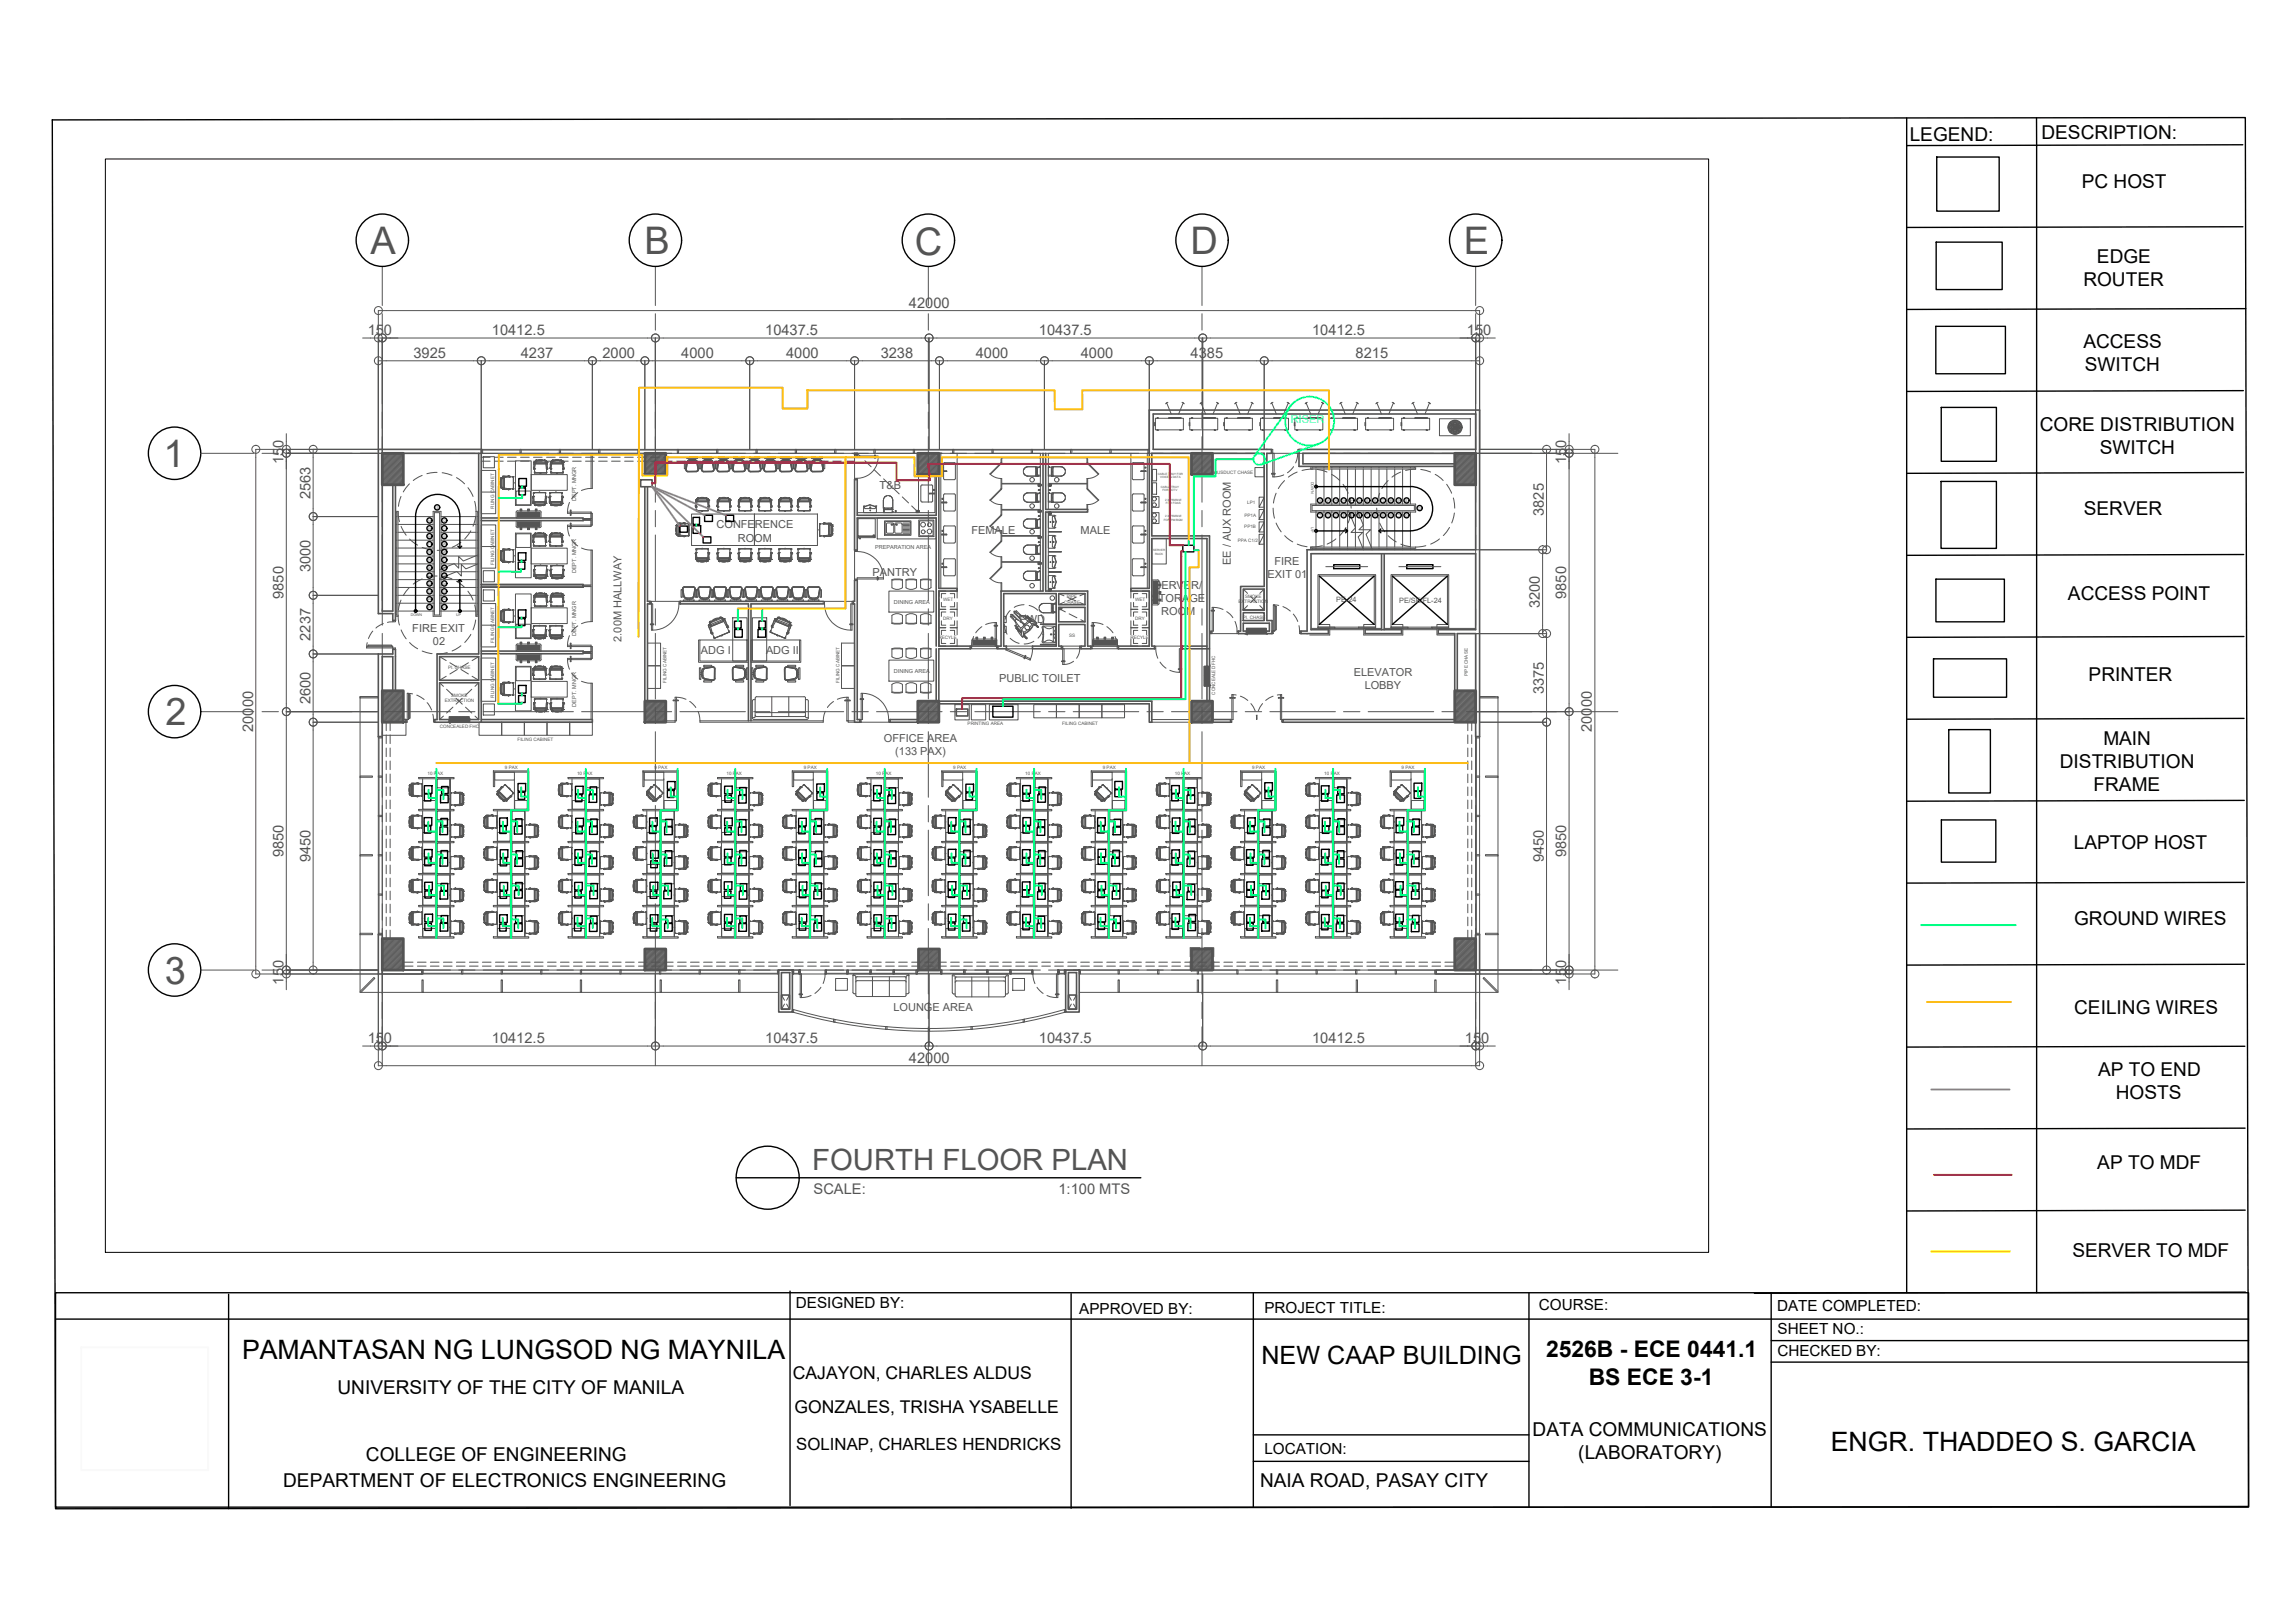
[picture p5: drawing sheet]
<svg xmlns="http://www.w3.org/2000/svg" width="420mm" height="297mm" viewBox="0 0 420 297" stroke-linecap="round" stroke-linejoin="round" font-family="sans-serif">
<defs><g id="words">
<g font-size="7" fill="#545454">
<text x="67.8" y="46.5">A</text>
<text x="118" y="46.5">B</text>
<text x="167.5" y="46.6">C</text>
<text x="218" y="46.5">D</text>
<text x="268" y="46.5">E</text>
<text x="30" y="85.5">1</text>
<text x="30.3" y="132.8">2</text>
<text x="30.2" y="180.1">3</text>
</g>
<text font-size="5.4" fill="#545454" x="148.7" y="214.1">FOURTH FLOOR PLAN</text>
<g font-size="4.9">
<text x="44.3" y="248.7">PAMANTASAN NG LUNGSOD NG MAYNILA</text>
<text x="335.2" y="265.5">ENGR. THADDEO S. GARCIA</text>
</g>
<text font-size="4.6" x="230.9" y="249.6">NEW CAAP BUILDING</text>
<g font-size="4.2">
<text x="283" y="248.4">2526B - ECE 0441.1</text>
<text x="290.9" y="253.5">BS ECE 3-1</text>
</g>
<g font-size="3.5">
<text x="349.6" y="25.7">LEGEND:</text>
<text x="373.7" y="25.4">DESCRIPTION:</text>
<text x="381.1" y="34.5">PC HOST</text>
<text x="381.4" y="52.4">ROUTER</text>
<text x="383.9" y="48.1">EDGE</text>
<text x="381.4" y="63.7">ACCESS</text>
<text x="381.7" y="68">SWITCH</text>
<text x="373.5" y="78.8">CORE DISTRIBUTION</text>
<text x="384.4" y="83">SWITCH</text>
<text x="381.5" y="94.2">SERVER</text>
<text x="378.6" y="109.8">ACCESS POINT</text>
<text x="382.4" y="124.6">PRINTER</text>
<text x="385.1" y="136.4">MAIN</text>
<text x="377.1" y="140.6">DISTRIBUTION</text>
<text x="383.3" y="144.8">FRAME</text>
<text x="379.7" y="155.3">LAPTOP HOST</text>
<text x="379.7" y="169.4">GROUND WIRES</text>
<text x="379.7" y="185.6">CEILING WIRES</text>
<text x="384.1" y="196.8">AP TO END</text>
<text x="387.4" y="201.1">HOSTS</text>
<text x="384" y="214">AP TO MDF</text>
<text x="379.4" y="230">SERVER TO MDF</text>
<text x="61.8" y="255.1">UNIVERSITY OF THE CITY OF MANILA</text>
<text x="280.6" y="262.7">DATA COMMUNICATIONS</text>
<text x="67" y="267.3">COLLEGE OF ENGINEERING</text>
<text x="289" y="266.9">(LABORATORY)</text>
<text x="51.8" y="272.2">DEPARTMENT OF ELECTRONICS ENGINEERING</text>
<text x="230.7" y="272.1">NAIA ROAD, PASAY CITY</text>
</g>
<g font-size="3.2">
<text x="145.2" y="252.3">CAJAYON, CHARLES ALDUS</text>
<text x="145.5" y="258.7">GONZALES, TRISHA YSABELLE</text>
</g>
<text font-size="3.1" x="145.8" y="265.4">SOLINAP, CHARLES HENDRICKS</text>
<g font-size="2.8">
<text x="145.7" y="239.4">DESIGNED BY:</text>
<text x="281.7" y="239.8">COURSE:</text>
<text x="325.3" y="239.9">DATE COMPLETED:</text>
<text x="197.6" y="240.4">APPROVED BY:</text>
<text x="231.5" y="240.4">PROJECT TITLE:</text>
<text x="325.4" y="244.2">SHEET NO.:</text>
<text x="325.4" y="248.1">CHECKED BY:</text>
<text x="231.5" y="266.1">LOCATION:</text>
</g>
<g font-size="2.7" fill="#545454">
<text x="166.4" y="56.3">42000</text>
<text x="67.3" y="61.4">150</text>
<text x="75.7" y="65.5">3925</text>
<text x="90.1" y="61.4">10412.5</text>
<text x="95.3" y="65.5">4237</text>
<text x="110.3" y="65.5">2000</text>
<text x="124.7" y="65.5">4000</text>
<text x="140.1" y="61.3">10437.5</text>
<text x="143.9" y="65.5">4000</text>
<text x="161.2" y="65.5">3238</text>
<text x="178.7" y="65.5">4000</text>
<text x="190.2" y="61.3">10437.5</text>
<text x="197.9" y="65.5">4000</text>
<text x="218" y="65.5">4385</text>
<text x="240.2" y="61.4">10412.5</text>
<text x="248.2" y="65.5">8215</text>
<text x="268.5" y="61.4">150</text>
<text x="51.9" y="84.9" transform="rotate(-90 51.9 84.9)">150</text>
<text x="286.7" y="84.9" transform="rotate(-90 286.7 84.9)">150</text>
<text x="56.8" y="91.4" transform="rotate(-90 56.8 91.4)">2563</text>
<text x="282.6" y="94.4" transform="rotate(-90 282.6 94.4)">3825</text>
<text x="56.8" y="104.7" transform="rotate(-90 56.8 104.7)">3000</text>
<text x="51.9" y="109.6" transform="rotate(-90 51.9 109.6)">9850</text>
<text x="281.9" y="111.3" transform="rotate(-90 281.9 111.3)">3200</text>
<text x="286.7" y="109.6" transform="rotate(-90 286.7 109.6)">9850</text>
<text x="56.8" y="117.3" transform="rotate(-90 56.8 117.3)">2237</text>
<text x="56.8" y="128.9" transform="rotate(-90 56.8 128.9)">2600</text>
<text x="282.6" y="127.1" transform="rotate(-90 282.6 127.1)">3375</text>
<text x="46.3" y="134" transform="rotate(-90 46.3 134)">20000</text>
<text x="291.5" y="134" transform="rotate(-90 291.5 134)">20000</text>
<text x="51.9" y="156.9" transform="rotate(-90 51.9 156.9)">9850</text>
<text x="56.8" y="157.8" transform="rotate(-90 56.8 157.8)">9450</text>
<text x="282.6" y="157.8" transform="rotate(-90 282.6 157.8)">9450</text>
<text x="286.7" y="156.9" transform="rotate(-90 286.7 156.9)">9850</text>
<text x="51.9" y="180.2" transform="rotate(-90 51.9 180.2)">150</text>
<text x="286.7" y="180.2" transform="rotate(-90 286.7 180.2)">150</text>
<text x="67.3" y="190.9">150</text>
<text x="90.1" y="190.9">10412.5</text>
<text x="140.1" y="190.9">10437.5</text>
<text x="190.2" y="190.9">10437.5</text>
<text x="240.2" y="190.9">10412.5</text>
<text x="268.2" y="190.9">150</text>
<text x="166.4" y="194.5">42000</text>
<text x="149" y="218.6">SCALE:</text>
<text x="193.8" y="218.6">1:100 MTS</text>
</g>
<text font-size="2" fill="#0ff" x="236.3" y="77.4">RISER</text>
<g font-size="2" fill="#545454">
<text x="161" y="89.5">T&amp;B</text>
<text x="131.2" y="96.7">CONFERENCE</text>
<text x="135.1" y="99.1">ROOM</text>
<text x="177.8" y="97.7">FEMALE</text>
<text x="197.8" y="97.7">MALE</text>
<text x="159.8" y="105.5">PANTRY</text>
<text x="211.3" y="107.7">SERVER/</text>
<text x="225.3" y="103.4" transform="rotate(-90 225.3 103.4)">EE / AUX ROOM</text>
<text x="232.1" y="105.8">EXIT 01</text>
<text x="233.3" y="103.4">FIRE</text>
<text x="186.7" y="113.9">PWD</text>
<text x="210.8" y="110.1">STORAGE</text>
<text x="212.6" y="112.6">ROOM</text>
<text x="75.5" y="115.7">FIRE EXIT</text>
<text x="79.3" y="118.1">02</text>
<text x="113.8" y="117.4" transform="rotate(-90 113.8 117.4)">2.00M HALLWAY</text>
<text x="128.3" y="119.7">ADG I</text>
<text x="140.2" y="119.7">ADG II</text>
<text x="183" y="124.9">PUBLIC TOILET</text>
<text x="247.8" y="123.6">ELEVATOR</text>
<text x="249.8" y="126.1">LOBBY</text>
<text x="161.8" y="135.8">OFFICE AREA</text>
<text x="163.9" y="138.2">(133 PAX)</text>
<text x="163.6" y="185.1">LOUNGE AREA</text>
</g>
<g font-size="1.3" fill="#545454">
<text x="244.6" y="110.3">PE-24</text>
<text x="256.1" y="110.3">PE/SE/FL-24</text>
</g>
<g font-size="1" fill="#545454">
<text x="105.5" y="91.7" transform="rotate(-90 105.5 91.7)">DEPT. MNGR</text>
<text x="160.2" y="100.4">PREPARATION AREA</text>
<text x="105.5" y="104.9" transform="rotate(-90 105.5 104.9)">DEPT. MNGR</text>
<text x="163.7" y="110.5">DINING AREA</text>
<text x="105.5" y="116.4" transform="rotate(-90 105.5 116.4)">DEPT. MNGR</text>
<text x="163.7" y="123.1">DINING AREA</text>
<text x="105.5" y="129.3" transform="rotate(-90 105.5 129.3)">DEPT. MNGR</text>
</g>
<g font-size=".8" fill="#545454">
<text x="222.3" y="86.7">BUSDUCT CHASE</text>
<text x="90.5" y="93.2" transform="rotate(-90 90.5 93.2)">FILING CABINET</text>
<text x="227.8" y="94.6">PP1A</text>
<text x="228.3" y="92.2">LP1</text>
<text x="226.6" y="99.1">PPA C1/2</text>
<text x="227.8" y="96.6">PP1B</text>
<text x="90.5" y="103.5" transform="rotate(-90 90.5 103.5)">FILING CABINET</text>
<text x="172.7" y="110.1">WET</text>
<text x="172.7" y="113.6">DRY</text>
<text x="194.8" y="110.5">CHASE</text>
<text x="195.3" y="109.4">PIPE</text>
<text x="207.8" y="110.1">WET</text>
<text x="207.8" y="113.6">DRY</text>
<text x="226.7" y="110.4">EXTRACTION</text>
<text x="227.5" y="113.2">PI. CHASE</text>
<text x="228" y="109.4">SMOKE</text>
<text x="90.5" y="117.6" transform="rotate(-90 90.5 117.6)">FILING CABINET</text>
<text x="171.8" y="116.9">RECYLE</text>
<text x="195.7" y="116.5">SS</text>
<text x="207" y="116.9">RECYLE</text>
<text x="82" y="122.5">PI. CHASE</text>
<text x="122" y="125" transform="rotate(-90 122 125)">FILING CABINET</text>
<text x="153.7" y="125" transform="rotate(-90 153.7 125)">FILING CABINET</text>
<text x="268.7" y="123.7" transform="rotate(-90 268.7 123.7)">PIPE CHASE</text>
<text x="81.4" y="128.6">EXTRACTION</text>
<text x="82.6" y="127.5">SMOKE</text>
<text x="90.5" y="127.8" transform="rotate(-90 90.5 127.8)">FILING CABINET</text>
<text x="222.4" y="127.1" transform="rotate(-90 222.4 127.1)">CONCEALED FHC</text>
<text x="80.5" y="133.3">CONCEALED FHC</text>
<text x="94.7" y="135.7">FILING CABINET</text>
<text x="177.2" y="132.8">PRINTING AREA</text>
<text x="194.4" y="132.8">FILING CABINET</text>
<text x="78.3" y="141.8">10 PAX</text>
<text x="92.4" y="140.7">9 PAX</text>
<text x="105.6" y="141.8">10 PAX</text>
<text x="119.8" y="140.7">9 PAX</text>
<text x="133" y="141.8">10 PAX</text>
<text x="147.2" y="140.7">9 PAX</text>
<text x="160.4" y="141.8">10 PAX</text>
<text x="174.5" y="140.7">9 PAX</text>
<text x="187.7" y="141.8">10 PAX</text>
<text x="201.9" y="140.7">9 PAX</text>
<text x="215.1" y="141.8">10 PAX</text>
<text x="229.2" y="140.7">9 PAX</text>
<text x="242.5" y="141.8">10 PAX</text>
<text x="256.6" y="140.7">9 PAX</text>
</g>
<g font-size=".7" fill="#545454">
<text x="240" y="88.2" transform="rotate(90 240 88.2)">DOWN</text>
<text x="78.2" y="95.5">14</text>
<text x="79.6" y="93.1">13</text>
<text x="80.9" y="95.5">12</text>
<text x="241.4" y="91.3" transform="rotate(90 241.4 91.3)">25</text>
<text x="241.4" y="94" transform="rotate(90 241.4 94)">01</text>
<text x="242.9" y="91.3" transform="rotate(90 242.9 91.3)">24</text>
<text x="242.9" y="94" transform="rotate(90 242.9 94)">02</text>
<text x="244.3" y="91.3" transform="rotate(90 244.3 91.3)">23</text>
<text x="244.3" y="94" transform="rotate(90 244.3 94)">03</text>
<text x="245.8" y="91.3" transform="rotate(90 245.8 91.3)">22</text>
<text x="245.8" y="94" transform="rotate(90 245.8 94)">04</text>
<text x="247.2" y="91.3" transform="rotate(90 247.2 91.3)">21</text>
<text x="247.2" y="94" transform="rotate(90 247.2 94)">05</text>
<text x="248.6" y="91.3" transform="rotate(90 248.6 91.3)">20</text>
<text x="248.6" y="94" transform="rotate(90 248.6 94)">06</text>
<text x="250.1" y="91.2" transform="rotate(90 250.1 91.2)">19</text>
<text x="250.1" y="94" transform="rotate(90 250.1 94)">07</text>
<text x="251.5" y="91.2" transform="rotate(90 251.5 91.2)">18</text>
<text x="251.5" y="94" transform="rotate(90 251.5 94)">08</text>
<text x="252.9" y="91.2" transform="rotate(90 252.9 91.2)">17</text>
<text x="252.9" y="94" transform="rotate(90 252.9 94)">09</text>
<text x="254.4" y="91.2" transform="rotate(90 254.4 91.2)">16</text>
<text x="254.4" y="93.9" transform="rotate(90 254.4 93.9)">10</text>
<text x="255.8" y="91.2" transform="rotate(90 255.8 91.2)">15</text>
<text x="255.8" y="93.9" transform="rotate(90 255.8 93.9)">11</text>
<text x="257.3" y="91.2" transform="rotate(90 257.3 91.2)">14</text>
<text x="257.3" y="93.9" transform="rotate(90 257.3 93.9)">12</text>
<text x="259.7" y="92.6" transform="rotate(90 259.7 92.6)">13</text>
<text x="78.2" y="96.9">15</text>
<text x="78.2" y="98.4">16</text>
<text x="78.2" y="99.8">17</text>
<text x="78.2" y="101.3">18</text>
<text x="80.9" y="98.4">10</text>
<text x="80.9" y="96.9">11</text>
<text x="81" y="101.3">08</text>
<text x="81" y="99.8">09</text>
<text x="240" y="96.5" transform="rotate(90 240 96.5)">UP</text>
<text x="78.2" y="102.7">19</text>
<text x="78.3" y="104.1">20</text>
<text x="78.3" y="105.6">21</text>
<text x="78.3" y="107">22</text>
<text x="81" y="107">04</text>
<text x="81" y="105.6">05</text>
<text x="81" y="104.1">06</text>
<text x="81" y="102.7">07</text>
<text x="75.2" y="112.7">DOWN</text>
<text x="78.3" y="108.5">23</text>
<text x="78.3" y="109.9">24</text>
<text x="78.3" y="111.3">25</text>
<text x="81" y="111.3">01</text>
<text x="81" y="109.9">02</text>
<text x="81" y="108.5">03</text>
<text x="83.5" y="112.7">UP</text>
</g>
<g font-size=".5" fill="#545454">
<text x="212" y="86.9">CABLE TRAY FOR</text>
<text x="212.4" y="87.5">VOICE &amp; DATA</text>
<text x="212.5" y="89.2">CABLE TRAY</text>
<text x="212.8" y="89.9">FOR CCTV</text>
<text x="213.1" y="95.3">FOR PM/BGM</text>
<text x="213.3" y="91.7">2 X 75MM Ø</text>
<text x="213.3" y="94.6">2 X 75MM Ø</text>
<text x="213.5" y="92.3">FOR FDAS</text>
<text x="211.1" y="100.8">SERVER</text>
<text x="211.5" y="101.5">RACK</text>
</g>
</g></defs>
<!-- layer: WINDOWS -->
<g fill="none" stroke="#545454" stroke-width=".18">
<path d="M88.1 82.2h122.3M88.1 83h122.3M108.2 83v6.4h.2v-6.4M108.2 94h.2v2.1h-.2v-.9h-1.4M108.2 93.7v1.2h-1.4M106.8 107.1h1.4v-6.4h.2v13.1h-.2v-6.4h-1.4M106.8 119.3h1.4v-1h.2v2.2h-.2M106.8 119.5h1.4v1.2M69.3 134.8v36.3M70 134.8v36.3M108.2 131.7v-6.7h.2v6.7M121.9 131.9h1.7v.3h-1.7"/>
<path d="M128.2 131.9h22.5v.3h-22.5zM156.4 131.9h-1.1v.3h1.1M270.2 134.8v36.3M270.9 134.8v36.3M70 178.3h72.6M70 177.5h76.5M145.1 178.3h1.4M151.1 178.3h38M151.1 177.5h38M193.7 178.3h1.4M193.7 177.5h76.5M197.6 178.3h72.6"/>
<path d="M145.1 185.2a90.8 90.8 0 0 0 50 0M145.1 184.7a90.6 90.6 0 0 0 50 0"/>
</g>
<!-- layer: HATCH -->
<g fill="none" stroke="#545454" stroke-width=".18">
<path d="M70 83h.1M70.3 83l-.3 .2M70.5 83l-.5 .4M70.7 83l-.7 .7M70.9 83l-.9 .9M71.1 83l-1.1 1.1M71.3 83l-1.3 1.3M71.6 83l-1.6 1.5M71.8 83l-1.8 1.7M72 83l-2 2M72.2 83l-2.2 2.2M72.4 83l-2.4 2.4"/>
<path d="M72.6 83l-2.6 2.6M72.8 83l-2.8 2.8M73.1 83l-3.1 3M73.3 83l-3.3 3.2M73.5 83l-3.5 3.5M73.7 83l-3.7 3.7M73.8 83.1l-3.8 3.8M73.8 83.3l-3.8 3.8M73.8 83.5l-3.8 3.8M73.8 83.7l-3.8 3.8M73.8 83.9l-3.8 3.8M73.8 84.1l-3.8 3.9"/>
<path d="M73.8 84.3l-3.8 3.9M73.8 84.6l-3.8 3.8M73.8 84.8l-3.8 3.8M73.8 85l-3.7 3.7M73.8 85.2l-3.5 3.5M73.8 85.4l-3.3 3.3M73.8 85.6l-3.1 3.1M73.8 85.8l-2.8 2.9M73.8 86.1l-2.6 2.6M73.8 86.3l-2.4 2.4M73.8 86.5l-2.2 2.2M73.8 86.7l-2 2"/>
<path d="M73.8 86.9l-1.8 1.8M73.8 87.1l-1.6 1.6M73.8 87.4l-1.3 1.3M73.8 87.6l-1.1 1.1M73.8 87.8l-.9 .9M73.8 88l-.7 .7M73.8 88.2l-.5 .5M73.8 88.4l-.3 .3M73.8 88.7h.1M88.1 82.4h122.3M118.1 83h.1M118.3 83l-.2 .2"/>
<path d="M118.5 83l-.4 .5M118.8 83l-.7 .7M119 83l-.9 .9M119.2 83l-1.1 1.1M119.4 83l-1.3 1.3M119.6 83l-1.5 1.5M119.8 83l-1.7 1.7M120 83l-1.9 2M120.3 83l-2.2 2.2M120.5 83l-2.4 2.4M120.7 83l-2.6 2.6M120.9 83l-2.8 2.8"/>
<path d="M121.1 83l-3 3M121.3 83l-3.2 3.2M121.5 83l-3.4 3.5M121.8 83l-3.7 3.7M121.9 83.1l-3.8 3.7M121.9 83.3l-3.6 3.5M121.9 83.5l-3.3 3.3M121.9 83.7l-3.1 3.1M121.9 83.9l-2.9 2.9M121.9 84.1l-2.7 2.7M121.9 84.3l-2.5 2.5M121.9 84.6l-2.3 2.2"/>
<path d="M121.9 84.8l-2 2M121.9 85l-1.8 1.8M121.9 85.2l-1.6 1.6M121.9 85.4l-1.4 1.4M121.9 85.6l-1.2 1.2M121.9 85.8l-1 1M121.9 86.1l-.8 .7M121.9 86.3l-.5 .5M121.9 86.5l-.3 .3M121.9 86.7l-.1 .1M156.4 83.2v4.6M167.7 93.4h.5v.4h-.5z"/>
<path d="M167.8 93.5h.1M167.8 93.6h.1M167.8 93.8h.1M167.8 93.7h.1M167.8 93.5h.3v.3h-.3zM167.8 93.5v.2h.3M167.8 93.7v.1M167.8 93.7l.1 .1M167.8 93.5v.1M167.8 93.5l.2 .1M167.8 93.5v.2M167.9 93.5h.1"/>
<path d="M167.9 93.7h.1M167.9 93.5v.3M167.9 93.6l-.1 .1M167.9 93.8h.1M167.9 93.6h.1M167.9 93.5h.2M167.9 93.7h.2M167.9 93.5l.1 .1M168 93.6h.1M168 93.8h.1M168 93.7h.1M168 93.5h.1"/>
<path d="M168 93.5v.3M168 93.6l-.1 .1M168 93.5v.1M168 93.6v.1M168 93.7v.1M168 93.5l.1 .1M168 93.5l.1 .3M168.1 93.8h.1M168.1 93.6h.1M168.1 83h-.1M168.1 93.7h-.1M168.1 93.7v.1"/>
<path d="M168.1 93.7h.1M168.1 93.5h.1M168.1 93.7h-.2M168.1 93.5h-.3M168.3 83l-.3 .2M168.5 83l-.5 .5M168.7 83l-.7 .7M168.9 83l-.9 .9M169.1 83l-1.1 1.1M169.4 83l-1.4 1.3M169.6 83l-1.6 1.5M169.8 83l-1.8 1.7"/>
<path d="M170 83l-2 2M170.2 83l-2.2 2.2M170.4 83l-2.4 2.4M170.7 83l-2.7 2.6M170.9 83l-2.9 2.8M171.1 83l-3.1 3M171.3 83l-3.3 3.2M171.5 83l-3.5 3.5M171.7 83l-3.7 3.7M171.9 83.1l-3.8 3.7M171.9 83.3l-3.6 3.5M171.9 83.5l-3.3 3.3"/>
<path d="M171.9 83.7l-3.1 3.1M171.9 83.9l-2.9 2.9M171.9 84.1l-2.7 2.7M171.9 84.3l-2.5 2.5M171.9 84.6l-2.3 2.2M171.9 84.8l-2.1 2M171.9 85l-1.8 1.8M171.9 85.2l-1.6 1.6M171.9 85.4l-1.4 1.4M171.9 85.6l-1.2 1.2M171.9 85.8l-1 1M171.9 86.1l-.8 .7"/>
<path d="M171.9 86.3l-.5 .5M171.9 86.5l-.3 .3M171.9 86.7l-.1 .1M190 88.6h.5v.4h-.5zM190 93.4h.5v.4h-.5zM190 98.1h.5v.5h-.5zM190.1 88.7h.1M190.1 88.8h.1M190.1 88.9h.1M190.1 89h.1M190.1 88.6h.3v.4h-.3zM190.1 93.4h.1"/>
<path d="M190.1 93.5h.1M190.1 93.6h.1M190.1 93.7h.1M190.1 93.4h.3v.3h-.3zM190.1 98.2h.1M190.1 98.4h.1M190.1 98.5h.1M190.1 98.2h.3v.3h-.3zM190.1 93.7h.2M190.1 88.6v.3M190.1 93.4v.1M190.1 98.2v.3"/>
<path d="M190.1 88.7h.3M190.1 88.8h.3M190.1 88.9h.3M190.1 98.3h.3M190.1 98.5h.3M190.1 98.3l.1 .1M190.1 98.3h.1M190.1 93.5v.2M190.1 88.8h.2M190.1 88.7l.1 .1M190.1 98.2h.2M190.1 98.3v.1"/>
<path d="M190.1 98.4h.3M190.1 98.4h.2M190.1 88.7v.3M190.1 93.4v.3M190.1 88.9l.1 .1M190.1 88.8l.1 .1M190.2 88.7h.1M190.2 88.9h.1M190.2 93.5h.1M190.2 93.7h.1M190.2 93.6h.1M190.2 98.3h.1"/>
<path d="M190.2 98.2l-.1 .3M190.2 93.4l.2 .3M190.2 98.4l-.1 .1M190.2 93.4h.1M190.2 98.4h.1M190.2 98.2h.1M190.2 88.9h-.1M190.2 89h.1M190.2 93.4l.1 .1M190.2 98.5h.1M190.2 98.3v.1M190.2 93.7h.2"/>
<path d="M190.2 88.9v.1M190.2 88.6h.1M190.2 88.6v.3M190.2 93.4v.1M190.3 88.9h.1M190.3 88.8h.1M190.3 93.5h.1M190.3 93.7h.1M190.3 98.4h.1M190.3 98.5h.1M190.3 98.3h.1M190.3 88.6l-.2 .1"/>
<path d="M190.3 98.2l-.1 .3M190.3 88.7h.1M190.3 88.7v.2M190.3 93.5v.2M190.3 98.2h.1M190.3 98.3v.2M190.3 93.4l-.1 .1M190.3 93.5l-.1 .1M190.3 93.6h-.1M190.3 98.2h-.1M190.3 98.2v.1M190.3 88.6h.1"/>
<path d="M190.3 93.4h.1M190.3 93.6h.1M190.3 93.5l.1 .1M190.3 88.8l.1 .1M190.3 88.6v.1M190.3 93.6v.1M190.3 98.3v.1M190.3 93.6h-.2M190.3 88.6v.3M190.3 93.4v.1M190.3 98.2v.3M190.3 89h.1"/>
<path d="M190.3 93.4l.1 .1M190.3 88.7l.1 .1M190.3 88.9v.1M190.4 89h.1M190.4 88.9h.1M190.4 88.7h.1M190.4 93.5h.1M190.4 93.7h.1M190.4 93.6h.1M190.4 98.5h.1M190.4 98.3h.1M190.4 93.7h-.3"/>
<path d="M190.4 98.2l-.1 .1M190.4 98.2h.1M190.4 98.4h.1M190.4 88.8h.1M190.4 93.4h.1M190.4 88.6v.1M190.4 88.8l-.1 .1M190.4 88.6v.4M190.4 93.6v.1M190.4 98.2v.3M190.4 88.6h.1M190.4 93.5h-.3"/>
<path d="M190.4 98.2v.1M190.4 98.3v.1M190.4 88.7v.1M190.4 88.9v.1M190.4 93.6l-.1 .1M191.9 93.7h.4v.4h-.4zM191.9 88.6h.4v.4h-.4zM192 93.8h.1M192 93.9h.1M192 94h.1M192 94.1h.1M192 93.8h.3v.3h-.3z"/>
<path d="M192 88.7h.1M192 88.8h.1M192 89h.1M192 88.9h.1M192 88.6h.3v.4h-.3zM192 88.7h.3M192 88.8h.3M192 88.9h.3M192 93.9l.1 .1M192 88.9l.1 .1M192 88.7v.1M192 88.9v.1"/>
<path d="M192 94v.1M192 93.8v.1M192 93.8l.1 .2M192 88.7l.2 .2M192 88.6h.1M192 93.9v.1M192 94l.2 .1M192 88.7l.1 .3M192 93.8l.1 .3M192 93.8l.1 .1M192.1 94h.1M192.1 93.8h.1"/>
<path d="M192.1 88.9h.1M192.1 88.7h.1M192.1 88.8h.1M192.1 88.9h-.1M192.1 93.9h-.1M192.1 94h.2M192.1 93.8l.1 .1M192.1 88.7v.1M192.1 93.9h.1M192.1 93.9v.1M192.1 94v.1M192.1 88.6h.1"/>
<path d="M192.1 88.6v.3M192.1 94.1h.1M192.1 88.6l-.1 .1M192.1 88.8l-.1 .1M192.1 88.9h.2M192.1 93.9v.2M192.1 93.8v.1M192.2 93.9h.1M192.2 94.1h.1M192.2 89h.1M192.2 88.8h.1M192.2 93.8v.1"/>
<path d="M192.2 94v.1M192.2 93.8h.1M192.2 94h.1M192.2 88.9h.1M192.2 88.7h.1M192.2 88.7v.1M192.2 88.9v.1M192.2 88.6h.1M192.2 93.9v.2M192.2 93.9v.1M192.2 94l.1 .1M192.2 93.8v.2"/>
<path d="M192.2 94.1h-.2M192.2 88.7v.3M192.2 93.8l-.1 .2M192.2 88.7l.1 .1M192.3 94h.1M192.3 88.8h.1M192.3 88.9h.1M192.3 93.9h-.1M192.3 94.1h.1M192.3 93.8h.1M192.3 93.9h.1M192.3 88.6h.1"/>
<path d="M192.3 88.7h.1M192.3 88.8l-.1 .1M192.3 88.9l-.1 .1M192.3 93.8v.2M218.2 83h-.1M218.4 83l-.3 .2M218.6 83l-.5 .5M218.8 83l-.7 .7M219 83l-.9 .9M219.3 83l-1.2 1.1M219.5 83l-1.4 1.3M219.7 83l-1.6 1.5"/>
<path d="M219.9 83l-1.8 1.7M220.1 83l-2 2M220.3 83l-2.2 2.2M220.5 83l-2.4 2.4M220.8 83l-2.7 2.6M221 83l-2.9 2.8M221.2 83l-3.1 3M221.4 83l-3.3 3.2M221.6 83l-3.5 3.5M221.8 83l-3.7 3.7M222 83.1l-3.8 3.7M222 83.3l-3.6 3.5"/>
<path d="M222 83.5l-3.3 3.3M222 83.7l-3.1 3.1M222 83.9l-2.9 2.9M222 84.1l-2.7 2.7M222 84.3l-2.5 2.5M222 84.6l-2.3 2.2M222 84.8l-2.1 2M222 85l-1.8 1.8M222 85.2l-1.6 1.6M222 85.4l-1.4 1.4M222 85.6l-1.2 1.2M222 85.8l-1 1"/>
<path d="M222 86.1l-.8 .7M222 86.3l-.5 .5M222 86.5l-.3 .3M222 86.7l-.1 .1M246.9 93.5l1.3 3.1-.9 .8h2.2l-.8 .9 .9 2.3M248.5 93.5l1.1 2.6-.8 .9h2.1l-.8 .8 1.2 2.8M266.4 83h-.1M266.6 83l-.3 .2M266.8 83l-.5 .4M267 83l-.7 .7M267.2 83l-.9 .9M267.4 83l-1.1 1.1"/>
<path d="M267.7 83l-1.4 1.3M267.9 83l-1.6 1.5M268.1 83l-1.8 1.7M268.3 83l-2 2M268.5 83l-2.2 2.2M268.7 83l-2.4 2.4M269 83l-2.7 2.6M269.2 83l-2.9 2.8M269.4 83l-3.1 3M269.6 83l-3.3 3.2M269.8 83l-3.5 3.5M270 83l-3.7 3.7"/>
<path d="M270.2 83.1l-3.9 3.8M270.2 83.3l-3.9 3.8M270.2 83.5l-3.9 3.8M270.2 83.7l-3.9 3.8M270.2 83.9l-3.9 3.8M270.2 84.1l-3.9 3.9M270.2 84.3l-3.9 3.9M270.2 84.6l-3.9 3.8M270.2 84.8l-3.9 3.8M270.2 85l-3.8 3.7M270.2 85.2l-3.6 3.5M270.2 85.4l-3.3 3.3"/>
<path d="M270.2 85.6l-3.1 3.1M270.2 85.8l-2.9 2.9M270.2 86.1l-2.7 2.6M270.2 86.3l-2.5 2.4M270.2 86.5l-2.3 2.2M270.2 86.7l-2.1 2M270.2 86.9l-1.8 1.8M270.2 87.1l-1.6 1.6M270.2 87.4l-1.4 1.3M270.2 87.6l-1.2 1.1M270.2 87.8l-1 .9M270.2 88l-.8 .7"/>
<path d="M270.2 88.2l-.6 .5M270.2 88.4l-.3 .3M270.2 88.7h-.1M87.6 101.5l-2.8 1.2-.8-.9v2.2l-.9-.8-2.6 1.1M87.6 103.2l-2.3 .9-.8-.8v2.1l-.9-.8-3.1 1.3M119.3 110.1h5M150.9 110.1h5.2M156.4 100.9v5.2M177.9 118.3h4.5v.4h-4.5zM184.2 118.3h4.8M184.2 118.7h4.8M185.1 112.7l-.1 .2 .8 .8 .5 1.1 .2-.3"/>
<path d="M185.3 112.6l.1-.1 1.1 1M185.7 112.1l-.1 .1 1.1 1.1M185.9 111.9l.2-.1 .8 .8 1.1 .5-.2 .2M186 113.8h-.1M186.1 113.4l-.9-1-.2 .1 .2 .3 .7 .9M186.1 114.9h-.1l.3 .4M186.2 114.9l-.2 .1M186.2 114.9l-.1 .2M186.3 115l-.2 .2M186.3 115.2l.1 .3M186.3 115.2l.1 .1M186.3 115.1l-.1 .1"/>
<path d="M186.3 113.4h.1M186.4 115.3v.1M186.4 115.3l.6 .7M186.4 115.1l-.1 .1M186.5 115.2l-.1 .1M186.5 115.5h-.1l.1 .3 .7 .8M186.6 115.3l-.1 .1M186.6 113.1h.1M186.7 115.4l-.2 .1M186.8 115.5l-.1 .1M186.8 112.7l-.8-.8-.3-.1-.1 .1 1 1M186.8 114.9l.3 .5"/>
<path d="M186.9 115.6l-.1 .1M187 115.5l.3 .1v1l-.3-.4zM187 115.8h-.1M187 115.5l-1.1-1.1-.1 .1 1.2 1.2M187.1 112.7h-.1M187.4 114l-.2 .1M187.4 115.9l.3 .3-.1 .1M187.4 116.1l.6 .6v.2l-.6-.5 .1-.2M187.5 114.2v.2M187.6 116.3l-.1 .2M187.7 116.5l-.1 .1M187.8 116.5l-.1 .2"/>
<path d="M187.9 116.6l-.2 .1M187.9 116.7l-.1 .1M188 116.7l-.1 .2M188.1 112.9l.1-.1 .3 .3M188.1 115.3l-.8 .4M188.1 113.6l-1.2-.9h-.2l-.1 .3 .9 1.2-.1 .1M188.1 113.6l-.9 1.1a.34 .34 0 0 1-.4 .2 .34 .34 0 0 1-.3-.3l-.3-.4a.6 .6 0 0 1-.3-.7l.2-.1 .5 .2 .8 .8M188.1 113.6l.5 .2M188.2 112.8l-.1 .2M188.3 112.9l-.1 .1M188.3 112.9l-.1 .2M188.4 113l-.1 .1"/>
<path d="M188.4 113.1l-.1 .1M188.5 113.2h.1M188.5 113.2l.7 .6M188.5 113.2l-.1 .1M188.6 113.3l-.1 .1M188.7 113.8l-1.1 .7-.6 1M188.7 113.8v.2l.2 .1M188.7 113.8h.5l.6 .2v.1h-.9M188.7 113.3l-.1 .2M188.7 113.2l-.3-.2 .1 .2M188.8 113.2l1 .8M188.8 113.2l-.1 .1"/>
<path d="M188.8 113.5l-.1 .1M188.9 113.8l-1.2-1.2-.1 .1 1.1 1.1M188.9 114.1l-.4 .8M188.9 113.6l-.1 .1M189 113.7l-.1 .1M189.1 114.1l.3 .4 .1-.1M189.1 114.2l-.6 1-1.1 .7M189.2 114.3l-.2 .5-.6 .7-.9 .5M189.3 114.2l.7 .6h.1l-.5-.6-.2 .1M189.7 114.3l-.2 .1M189.8 114.4l-.1 .1M189.9 114.5l-.2 .1"/>
<path d="M189.9 114.5l-.1 .2M190 114.6l-.1 .1M190 102.9h.5v.4h-.5zM190.1 114.7l-.2 .1M190.1 103h.1M190.1 103.1h.1M190.1 103.2h.1M190.1 103.3h.1M190.1 103h.3v.3h-.3zM190.1 103.2l.3 .1M190.1 103v.3M190.1 103.1h.3"/>
<path d="M190.1 103.2h.2M190.1 103.1l.1 .1M190.1 103.2l.1 .1M190.2 103h.1M190.2 103.2h.1M190.2 103.1h.1M190.2 103l.2 .1M190.2 103.3h.1M190.2 103v.1M190.3 103.3h.1M190.3 103.1h.1M190.3 103.1v.2"/>
<path d="M190.3 103h-.2M190.3 103.1h-.1M190.3 103h.1M190.3 103.2h.1M190.3 103v.3M190.3 103v.1M190.3 103l.1 .1M190.4 103.3h.1M190.4 103.2h.1M190.4 103.1h.1M190.4 103.1v.1M190.4 103v.3"/>
<path d="M190.4 103h.1M190.4 103v.1M190.4 103.2h-.3M191.9 107.8h.4v.4h-.4zM192 107.8h.1M192 107.9h.1M192 108h.1M192 108.1h.1M192 107.9h.3M192 107.9v.1M192 107.8v.1M192 108v.1"/>
<path d="M192 108h.3M192 107.8h.3M192 107.8l.1 .3M192 108h.2M192.1 108h.1M192.1 107.8h.1M192.1 107.9h-.1M192.1 107.9v.1M192.1 108.1h.1M192.1 107.9h.1M192.1 107.8l.2 .2M192.1 107.8v.3"/>
<path d="M192.1 108v.1M192.2 108.1h.1M192.2 107.9h.1M192.2 108h.1M192.2 107.8h.1M192.2 107.8v.1M192.2 108v.1M192.2 107.8v.3M192.3 108.1h.1M192.3 108h.1M192.3 107.8h.1M192.3 107.9h.1"/>
<path d="M192.3 107.8v.3h-.3v-.3h.3M192.3 108.1h-.3M192.3 107.8v.1M192.3 107.8v.3M193.8 111.2h.5v.4h-.5zM193.9 111.2h.1M193.9 111.3h.1M193.9 111.4h.1M193.9 111.5h.1M193.9 111.2h.3v.3h-.3zM193.9 111.3h.3M193.9 111.4h.3"/>
<path d="M193.9 111.5h.3M193.9 111.5h.2M194 111.4h.1M194 111.5h.1M194 111.3h.1M194 111.2h.1M194 111.3v.1M194 111.4v.1M194 111.3l-.1 .2M194 111.4h.2M194 111.3v.2M194 111.2l.1 .1"/>
<path d="M194 111.2l.2 .2M194.1 111.2h.1M194.1 111.4h.1M194.1 111.3v.2M194.1 111.5h.1M194.1 111.2v.2M194.1 111.4h-.2M194.1 111.3v.1M194.1 111.3h.1M194.1 111.2l.1 .1M194.1 111.2v.1M194.1 111.4v.1"/>
<path d="M194.2 111.2h.1M194.2 111.4h.1M194.2 111.3h.1M194.2 111.5h.1M194.2 111.3v.2M194.5 118.3h3.2v.4h-3.2zM199.9 118.7h4.6M200.1 118.3h4.4M211.6 118.3h4.6M221.9 116h4.6M228.2 115v1M228.3 115v1"/>
<path d="M228.4 115v1M228.5 115v1M228.6 115v1M228.7 115v1M228.8 115v1M228.9 115v1M229 115v1M229.1 115v1M229.2 115v1M229.3 115v1M229.4 115v1M229.5 115v1"/>
<path d="M229.6 115v1M229.7 115v1M229.8 115v1M229.9 115v1M230 115v1M230.1 115v1M230.2 115v1M230.3 115v1M230.4 115v1M230.5 115v1M230.6 115v1M230.7 115v1"/>
<path d="M230.8 115v1M230.9 115v1M231 115v1M231.1 115v1M231.2 115v1M231.3 115v1M231.4 115v1M231.5 115v1M231.6 115v1M231.7 115v1M231.8 115v1M243.4 115.2h6.3"/>
<path d="M65.9 127.5h3.4v.2h-3.4zM69.3 127.5h-3.4v54.1h76.7M69.4 134.8v36.3M70 126.4h.1M70.3 126.4l-.3 .3M70.5 126.4l-.5 .5M70.7 126.4l-.7 .7M70.9 126.4l-.9 .9M71.1 126.4l-1.1 1.1M71.3 126.4l-1.3 1.4M71.6 126.4l-1.6 1.6M71.8 126.4l-1.8 1.8"/>
<path d="M72 126.4l-2 2M72.2 126.4l-2.2 2.2M72.4 126.4l-2.4 2.4M72.6 126.4l-2.6 2.6M72.8 126.4l-2.8 2.9M73.1 126.4l-3.1 3.1M73.3 126.4l-3.3 3.3M73.5 126.4l-3.5 3.5M73.7 126.4l-3.7 3.7M73.8 126.5l-3.8 3.8M73.8 126.7l-3.8 3.8M73.8 126.9l-3.8 3.9"/>
<path d="M73.8 127.1l-3.8 3.9M73.8 127.4l-3.8 3.8M73.8 127.6l-3.8 3.8M73.8 127.8l-3.8 3.8M73.8 128l-3.8 3.8M73.8 128.2l-3.8 3.9M73.8 128.4l-3.7 3.8M73.8 128.6l-3.5 3.6M73.8 128.9l-3.3 3.3M73.8 129.1l-3.1 3.1M73.8 129.3l-2.8 2.9M73.8 129.5l-2.6 2.7"/>
<path d="M73.8 129.7l-2.4 2.5M73.8 129.9l-2.2 2.3M73.8 130.1l-2 2.1M73.8 130.4l-1.8 1.8M73.8 130.6l-1.6 1.6M73.8 130.8l-1.3 1.4M73.8 131l-1.1 1.2M73.8 131.2l-.9 1M73.8 131.5l-.7 .7M73.8 131.7l-.5 .5M73.8 131.9l-.3 .3M73.8 132.1v.1"/>
<path d="M82.3 131.2v1M82.4 131.2v1M82.5 131.2v1M82.6 131.2v1M82.7 131.2v1M82.8 131.2v1M82.9 131.2v1M83 131.2v1M83.1 131.2v1M83.2 131.2v1M83.3 131.2v1M83.4 131.2v1"/>
<path d="M83.5 131.2v1M83.6 131.2v1M83.7 131.2v1M83.8 131.2v1M83.9 131.2v1M84 131.2v1M84.1 131.2v1M84.2 131.2v1M84.3 131.2v1M84.4 131.2v1M84.5 131.2v1M84.6 131.2v1"/>
<path d="M84.7 131.2v1M84.8 131.2v1M84.9 131.2v1M85 131.2v1M85.1 131.2v1M85.2 131.2v1M85.3 131.2v1M85.4 131.2v1M85.5 131.2v1M85.6 131.2v1M85.7 131.2v1M85.8 131.2v1"/>
<path d="M85.9 131.2v1M118.1 128.3v.1M118.3 128.3l-.2 .3M118.5 128.3l-.4 .5M118.8 128.3l-.7 .7M119 128.3l-.9 .9M119.2 128.3l-1.1 1.1M119.4 128.3l-1.3 1.4M119.6 128.3l-1.5 1.6M119.8 128.3l-1.7 1.8M120 128.3l-1.9 2M120.3 128.3l-2.2 2.2"/>
<path d="M120.5 128.3l-2.4 2.4M120.7 128.3l-2.6 2.7M120.9 128.3l-2.8 2.9M121.1 128.3l-3 3.1M121.3 128.3l-3.2 3.3M121.5 128.3l-3.4 3.5M121.8 128.3l-3.7 3.7M121.9 128.4l-3.8 3.8M121.9 128.6l-3.6 3.6M121.9 128.9l-3.3 3.3M121.9 129.1l-3.1 3.1M121.9 129.3l-2.9 2.9"/>
<path d="M121.9 129.5l-2.7 2.7M121.9 129.7l-2.5 2.5M121.9 129.9l-2.3 2.3M121.9 130.1l-2 2.1M121.9 130.4l-1.8 1.8M121.9 130.6l-1.6 1.6M121.9 130.8l-1.4 1.4M121.9 131l-1.2 1.2M121.9 131.2l-1 1M121.9 131.4l-.8 .8M121.9 131.6l-.5 .6M121.9 131.9l-.3 .3"/>
<path d="M121.9 132.1l-.1 .1M157.7 132.2h5M168.1 128.3l-.1 .1M168.3 128.3l-.3 .3M168.5 128.3l-.5 .5M168.7 128.3l-.7 .7M168.9 128.3l-.9 .9M169.1 128.3l-1.1 1.1M169.4 128.3l-1.4 1.4M169.6 128.3l-1.6 1.6M169.8 128.3l-1.8 1.8M170 128.3l-2 2"/>
<path d="M170.2 128.3l-2.2 2.2M170.4 128.3l-2.4 2.4M170.7 128.3l-2.7 2.7M170.9 128.3l-2.9 2.9M171.1 128.3l-3.1 3.1M171.3 128.3l-3.3 3.3M171.5 128.3l-3.5 3.5M171.7 128.3l-3.7 3.7M171.9 128.4l-3.8 3.8M171.9 128.6l-3.6 3.6M171.9 128.9l-3.3 3.3M171.9 129.1l-3.1 3.1"/>
<path d="M171.9 129.3l-2.9 2.9M171.9 129.5l-2.7 2.7M171.9 129.7l-2.5 2.5M171.9 129.9l-2.3 2.3M171.9 130.1l-2.1 2.1M171.9 130.4l-1.8 1.8M171.9 130.6l-1.6 1.6M171.9 130.8l-1.4 1.4M171.9 131l-1.2 1.2M171.9 131.2l-1 1M171.9 131.4l-.8 .8M171.9 131.6l-.5 .6"/>
<path d="M171.9 131.9l-.3 .3M171.9 132.1l-.1 .1M218.2 128.3l-.1 .1M218.4 128.3l-.3 .3M218.6 128.3l-.5 .5M218.8 128.3l-.7 .7M219 128.3l-.9 .9M219.3 128.3l-1.2 1.1M219.5 128.3l-1.4 1.4M219.7 128.3l-1.6 1.6M219.9 128.3l-1.8 1.8M220.1 128.3l-2 2"/>
<path d="M220.3 128.3l-2.2 2.2M220.5 125.6h.9M220.5 125.5h.9M220.5 125.4h.9M220.5 125.3h.9M220.5 125.2h.9M220.5 125.1h.9M220.5 125h.9M220.5 124.9h.9M220.5 124.8h.9M220.5 124.7h.9M220.5 124.6h.9"/>
<path d="M220.5 124.5h.9M220.5 124.4h.9M220.5 124.3h.9M220.5 124.2h.9M220.5 124.1h.9M220.5 124h.9M220.5 123.9h.9M220.5 123.8h.9M220.5 123.7h.9M220.5 123.6h.9M220.5 123.5h.9M220.5 123.4h.9"/>
<path d="M220.5 123.3h.9M220.5 123.2h.9M220.5 123.1h.9M220.5 123h.9M220.5 122.9h.9M220.5 122.8h.9M220.5 122.7h.9M220.5 122.6h.9M220.5 122.5h.9M220.5 122.4h.9M220.5 122.3h.9M220.5 122.2h.9"/>
<path d="M220.5 122.1h.9M220.5 122h.9M220.5 128.3l-2.4 2.4M220.8 128.3l-2.7 2.7M221 128.3l-2.9 2.9M221.2 128.3l-3.1 3.1M221.4 128.3l-3.3 3.3M221.6 128.3l-3.5 3.5M221.8 128.3l-3.7 3.7M222 128.4l-3.8 3.8M222 128.6l-3.6 3.6M222 128.9l-3.3 3.3"/>
<path d="M222 129.1l-3.1 3.1M222 129.3l-2.9 2.9M222 129.5l-2.7 2.7M222 129.7l-2.5 2.5M222 129.9l-2.3 2.3M222 130.1l-2.1 2.1M222 130.4l-1.8 1.8M222 130.6l-1.6 1.6M222 130.8l-1.4 1.4M222 131l-1.2 1.2M222 131.2l-1 1M222 131.4l-.8 .8"/>
<path d="M222 131.6l-.5 .6M222 131.9l-.3 .3M222 132.1l-.1 .1M266.4 126.4h-.1M266.6 126.4l-.3 .3M266.8 126.4l-.5 .5M267 126.4l-.7 .7M267.2 126.4l-.9 .9M267.4 126.4l-1.1 1.1M267.7 126.4l-1.4 1.4M267.9 126.4l-1.6 1.6M268.1 126.4l-1.8 1.8"/>
<path d="M268.3 126.4l-2 2M268.5 126.4l-2.2 2.2M268.7 126.4l-2.4 2.4M269 126.4l-2.7 2.6M269.2 126.4l-2.9 2.9M269.4 126.4l-3.1 3.1M269.6 126.4l-3.3 3.3M269.8 126.4l-3.5 3.5M270 126.4l-3.7 3.7M270.2 126.5l-3.9 3.8M270.2 126.7l-3.9 3.8M270.2 126.9l-3.9 3.9"/>
<path d="M270.2 127.1l-3.9 3.9M270.2 127.4l-3.9 3.8M270.2 127.6l-3.9 3.8M270.2 127.8l-3.9 3.8M270.2 128l-3.9 3.8M270.2 128.2l-3.9 3.9M270.2 128.4l-3.8 3.8M270.2 128.6l-3.6 3.6M270.2 128.9l-3.3 3.3M270.2 129.1l-3.1 3.1M270.2 129.3l-2.9 2.9M270.2 129.5l-2.7 2.7"/>
<path d="M270.2 129.7l-2.5 2.5M270.2 129.9l-2.3 2.3M270.2 130.1l-2.1 2.1M270.2 130.4l-1.8 1.8M270.2 130.6l-1.6 1.6M270.2 130.8l-1.4 1.4M270.2 131l-1.2 1.2M270.2 131.2l-1 1M270.2 131.5l-.8 .7M270.2 131.7l-.6 .5M270.2 131.9l-.3 .3M270.2 132.1l-.1 .1"/>
<path d="M270.3 134.8v36.3M270.9 127.5h3.3v.2h-3.3zM270.9 127.5h2.9M274.2 127.5v54.1h-76.6M65.9 156.4h2.3v.2h-2.3zM65.9 142h2.3v.3h-2.3zM272 156.4h2.2v.2h-2.2zM272 142h2.2v.3h-2.2zM65.9 170.8h2.3v.3h-2.3zM70 171.8h.1M70.3 171.8l-.3 .2M70.5 171.8l-.5 .4"/>
<path d="M70.7 171.8l-.7 .7M70.9 171.8l-.9 .9M71.1 171.8l-1.1 1.1M71.3 171.8l-1.3 1.3M71.6 171.8l-1.6 1.5M71.8 171.8l-1.8 1.7M72 171.8l-2 2M72.2 171.8l-2.2 2.2M72.4 171.8l-2.4 2.4M72.6 171.8l-2.6 2.6M72.8 171.8l-2.8 2.8M73.1 171.8l-3.1 3"/>
<path d="M73.3 171.8l-3.3 3.2M73.5 171.8l-3.5 3.5M73.7 171.8l-3.7 3.7M73.8 177.2l-.3 .3M73.8 171.8l-3.8 3.9M73.8 172.1l-3.8 3.8M73.8 172.3l-3.8 3.8M73.8 172.5l-3.8 3.8M73.8 172.7l-3.8 3.9M73.8 172.9l-3.8 3.9M73.8 173.2l-3.8 3.8M73.8 173.4l-3.8 3.8"/>
<path d="M73.8 173.6l-3.8 3.8M73.8 173.8l-3.7 3.7M73.8 174l-3.5 3.5M73.8 174.2l-3.3 3.3M73.8 174.4l-3.1 3.1M73.8 174.7l-2.8 2.8M73.8 174.9l-2.6 2.6M73.8 175.1l-2.4 2.4M73.8 175.3l-2.2 2.2M73.8 175.5l-2 2M73.8 175.7l-1.8 1.8M73.8 176l-1.6 1.5"/>
<path d="M73.8 176.2l-1.3 1.3M73.8 176.4l-1.1 1.1M73.8 176.6l-.9 .9M73.8 176.8l-.7 .7M73.8 177l-.5 .5M73.8 177.5h.1M77.2 179.3h.3v2.3h-.3zM77.2 178.1h65.4M91.7 179.3h.3v2.3h-.3zM106.2 179.3h.3v2.3h-.3zM118.1 173.7h.1M118.3 173.7l-.2 .3"/>
<path d="M118.5 173.7l-.4 .5M118.8 173.7l-.7 .7M119 173.7l-.9 .9M119.2 173.7l-1.1 1.1M119.4 173.7l-1.3 1.3M119.6 173.7l-1.5 1.6M119.8 173.7l-1.7 1.8M120 173.7l-1.9 2M120.3 173.7l-2.2 2.2M120.5 173.7l-2.4 2.4M120.7 173.7l-2.6 2.6M120.8 179.3h.3v2.3h-.3z"/>
<path d="M120.9 173.7l-2.8 2.8M121.1 173.7l-3 3.1M121.3 173.7l-3.2 3.3M121.5 173.7l-3.4 3.5M121.8 173.7l-3.7 3.7M121.9 173.8l-3.8 3.7M121.9 174l-3.6 3.5M121.9 174.2l-3.3 3.3M121.9 174.4l-3.1 3.1M121.9 174.6l-2.9 2.9M121.9 174.9l-2.7 2.6M121.9 175.1l-2.5 2.4"/>
<path d="M121.9 175.3l-2.3 2.2M121.9 175.5l-2 2M121.9 175.7l-1.8 1.8M121.9 175.9l-1.6 1.6M121.9 176.1l-1.4 1.4M121.9 176.4l-1.2 1.1M121.9 176.6l-1 .9M121.9 176.8l-.8 .7M121.9 177l-.5 .5M121.9 177.2l-.3 .3M121.9 177.4l-.1 .1M135.2 179.3h.3v2.3h-.3z"/>
<path d="M145.1 178.1h1.4M146.5 178.3h4.6M151.1 178.1h38M168.2 173.7h.1M168.4 173.7l-.2 .3M168.6 173.7l-.4 .5M168.9 173.7l-.7 .7M169.1 173.7l-.9 .9M169.3 173.7l-1.1 1.1M169.5 173.7l-1.3 1.3M169.7 173.7l-1.5 1.6M169.9 173.7l-1.7 1.8"/>
<path d="M170.1 173.7l-1.9 2M170.4 173.7l-2.2 2.2M170.6 173.7l-2.4 2.4M170.8 173.7l-2.6 2.6M171 173.7l-2.8 2.8M171.2 173.7l-3 3.1M171.4 173.7l-3.2 3.3M171.6 173.7l-3.4 3.5M171.9 173.7l-3.7 3.7M172 173.8l-3.8 3.7M172 174l-3.5 3.5M172 174.2l-3.3 3.3"/>
<path d="M172 174.4l-3.1 3.1M172 174.6l-2.9 2.9M172 174.9l-2.7 2.6M172 175.1l-2.5 2.4M172 175.3l-2.3 2.2M172 175.5l-2 2M172 175.7l-1.8 1.8M172 175.9l-1.6 1.6M172 176.1l-1.4 1.4M172 176.4l-1.2 1.1M172 176.6l-1 .9M172 176.8l-.8 .7"/>
<path d="M172 177l-.5 .5M172 177.2l-.3 .3M172 177.4l-.1 .1M189.1 178.3h4.6M193.7 178.1h1.4M204.7 179.3h.2v2.3h-.2zM218.2 173.7h-.1M218.4 173.7l-.3 .3M218.6 173.7l-.5 .5M218.8 173.7l-.7 .7M219 173.7l-.9 .9M219.2 179.3h.2v2.3h-.2z"/>
<path d="M219.3 173.7l-1.2 1.1M219.5 173.7l-1.4 1.3M219.7 173.7l-1.6 1.6M219.9 173.7l-1.8 1.8M220.1 173.7l-2 2M220.3 173.7l-2.2 2.2M220.5 173.7l-2.4 2.4M220.8 173.7l-2.7 2.6M221 173.7l-2.9 2.8M221.2 173.7l-3.1 3.1M221.4 173.7l-3.3 3.3M221.6 173.7l-3.5 3.5"/>
<path d="M221.8 173.7l-3.7 3.7M222 176.6l-1 .9M222 173.8l-3.8 3.7M222 174l-3.6 3.5M222 174.2l-3.3 3.3M222 174.4l-3.1 3.1M222 174.6l-2.9 2.9M222 174.9l-2.7 2.6M222 175.1l-2.5 2.4M222 175.3l-2.3 2.2M222 175.5l-2.1 2M222 175.7l-1.8 1.8"/>
<path d="M222 175.9l-1.6 1.6M222 176.1l-1.4 1.4M222 176.4l-1.2 1.1M222 176.8l-.8 .7M222 177l-.5 .5M222 177.2l-.3 .3M222 177.4l-.1 .1M233.7 179.3h.2v2.3h-.2zM248.3 179.3h.2v2.3h-.2zM262.7 179.3h.2v2.3h-.2zM266.4 171.8h-.1M266.6 171.8l-.3 .2"/>
<path d="M266.8 171.8l-.5 .4M267 171.8l-.7 .7M267.2 171.8l-.9 .9M267.4 171.8l-1.1 1.1M267.7 171.8l-1.4 1.3M267.9 171.8l-1.6 1.5M268.1 171.8l-1.8 1.7M268.3 171.8l-2 2M268.5 171.8l-2.2 2.2M268.7 171.8l-2.4 2.4M269 171.8l-2.7 2.6M269.2 171.8l-2.9 2.8"/>
<path d="M269.4 171.8l-3.1 3M269.6 171.8l-3.3 3.2M269.8 171.8l-3.5 3.5M270 171.8l-3.7 3.7M270.2 171.8l-3.9 3.9M270.2 172.1l-3.9 3.8M270.2 172.3l-3.9 3.8M270.2 172.5l-3.9 3.8M270.2 172.7l-3.9 3.9M270.2 172.9l-3.9 3.9M270.2 173.2l-3.9 3.8M270.2 173.4l-3.9 3.8"/>
<path d="M270.2 173.6l-3.9 3.8M270.2 173.8l-3.8 3.7M270.2 174l-3.6 3.5M270.2 174.2l-3.3 3.3M270.2 174.4l-3.1 3.1M270.2 174.7l-2.9 2.8M270.2 174.9l-2.7 2.6M270.2 175.1l-2.5 2.4M270.2 175.3l-2.3 2.2M270.2 175.5l-2.1 2M270.2 175.7l-1.8 1.8M270.2 176l-1.6 1.5"/>
<path d="M270.2 176.2l-1.4 1.3M270.2 176.4l-1.2 1.1M270.2 176.6l-1 .9M270.2 176.8l-.8 .7M270.2 177l-.6 .5M270.2 177.2l-.3 .3M270.2 177.5h-.1M272 170.8h2.2v.3h-2.2zM65.9 181.5l2.6-2.6 .1 .2-2.5 2.5M274.2 181.5l-2.5-2.6-.2 .2 2.6 2.5"/>
<circle cx="188.1" cy="114.9" r=".45"/>
</g>
<!-- layer: A-WALL -->
<g fill="none" stroke="#545454" stroke-width=".3">
<path d="M71.9 88.7v23.1h-1.9v-28.8h18.1v-.8h-18.8v30.1h2.6v1.3h.5v-24.9M118.1 83h3.8M156.4 83h.5M168 83h4.3M210.4 83v-8h60.5v59.8h-.7v-18.8M210.9 83h20.5v2.4M231.9 83h.9v-.8h-21.7v-6.4h59.1v6.4h-32.4v3.2h28.5M266.3 84.9h-27.8v-1.9h31.7v17.6M270.2 101.3v13.9M71.9 126.4v-6.2h-1.9v14.6h-.7v-15.1h2.6v-.9h.5v7.6M70 177.5h7.2v.8h-7.9v-7.2h.7v7.2M142.6 177.5h2.5v7.7h-2.5z"/>
<path d="M143.1 178h1.5v6.7h-1.5zM195.1 177.5h2.5v7.7h-2.5zM195.6 178h1.5v6.7h-1.5zM262.9 177.5h7.3v-6.4h.7v7.2h-8zM270.2 178.1v.2"/>
</g>
<!-- layer: A-INT WALL -->
<g fill="none" stroke="#545454" stroke-width=".3">
<path d="M87.6 83v36.7h-7.6v12h-.4v.5h2.6v-.5h-1.7v-6.7h7.1v6.7h-1.7v.5h2.2M88.1 94.8h18.7v.5h-18.7M88.1 83v49.2M117.3 87.8h2.1v1.3h-2.1zM118.1 89.1v39.2M118.5 89.1v21h.5v.4h-.5v17.8M156.4 83v.2h.5v-.2M171.4 86.8v7.5h-14.5v-6.5h-.5v12.9h.5v-5.9h14.5v23.5M171.9 83v24.7h3.3v.5h-3.3v10.1h5.7v.4h-5.7v9.6h39v3.9h-.5v-3.4h-38.5M191 83v25.2h-7.7v10.1h-.6v.4h1.5v-.4h-.4v-9.7h9.6v9.7h-4.4v.4h5.3v-.4h-.5v-4h4.8v4h-.7v.4h1.8v-.4h-.6v-10.1h-7.7v-14.5h7.7v-.5h-7.7v-10.2M210.4 83v24.7h-3.4v.5h3.4v10.1h-5.6v.4h6.6v-.4h-.5v-19.7h10.1v23.3M210.9 83v15.1h10.5v23.8"/>
<path d="M231.9 83v30.6h1v2.4h-1.1v-.5h.6v-1.4h-4.8v1.4h.6v.5h-1.5v-.5h.4v-8.2h4.3v-21.9M88.1 107h18.7v.5h-18.7h18.7v-.5zM88.1 119.2h18.7v.4h-18.7M150.7 110.5h-13.2v21.4M150.7 110.1h-26.2v.4h12.5v21.4M156.4 106.2h.5v25.5h.5v.5h-1v-21.7h-.2v-.4h.2zM171.4 118.7v9.6M193.8 108.6h4.8v2.1h-4.8zM193.8 111.2h4.8v2.6h-4.8zM221 118.3h-4.6v.4h5M221.7 115.5v.5M227.6 112.1h3.8v1.5h-3.8z"/>
<path d="M227.6 107.8h3.8v3.8h-3.8zM231.4 107.8v3.8h-3.8M249.9 115.2h6.7v.8h-6.7zM252.9 101.3v13.9M253.4 101.3v13.9M270.2 100.6h-30.9v14.9h-1.1v.5h5v-.8h-3.2v-13.9h30.2M270.2 115.2h-6.9v.8h3v10.4M270.2 116h-3.4v10.4M73.8 131.7h.5v.5h-4.3M80.5 120.2h7.1v4.3h-7.1zM88.1 131.7h20.3v.5h-20.3M168 131.7h-5.1v.5h5.1"/>
<path d="M175.1 129.8h2.1v1.2h-2.1zM218.1 128.3h3.9M221 125.6v2.7M221.4 125.6v2.7M222 131.7h3.3v.5h-3.3M266.3 131.7h-31.4v.5h31.4M143.1 182.1h1.4v2.6h-1.4zM195.6 182.1h1.5v2.6h-1.5z"/>
</g>
<!-- layer: L-COLUMN -->
<g fill="none" stroke="#545454" stroke-width=".18">
<path d="M70 48.8v7.1M70 57.4v3M120 48.8v7.1M120 57.4v3M170 48.8v7.1M170 57.4v3M220.1 48.8v7.1M220.1 57.4v3M270.2 48.8v7.1M270.2 57.4v3M70 61.9v12M70 75.4v3"/>
<path d="M70 79.9v12M120 61.9v12M120 75.4v3M120 79.9v12M170 61.9v12M170 75.4v3M170 79.9v12M220.1 61.9v12M220.1 75.4v3M220.1 79.9v12M270.2 61.9v12M270.2 75.4v3"/>
<path d="M270.2 79.9v12M36.7 83h9.8M48 83h3M52.5 83h12M66 83h3M70 93.4v3M70 97.9v12M70.5 83h12M84 83h3M88.5 83h12M102 83h3M106.5 83h12"/>
<path d="M120 83h3M120 93.4v3M120 97.9v12M124.5 83h12M138 83h3M142.5 83h12M156 83h3M160.5 83h12M170 93.4v3M170 97.9v12M174 83h3M178.5 83h12"/>
<path d="M192 83h3M196.5 83h12M210 83h3M214.5 83h12M220.1 93.4v3M220.1 97.9v12M228 83h3M232.5 83h12M246 83h3M250.5 83h12M264 83h3M268.5 83h12"/>
<path d="M270.2 93.4v3M270.2 97.9v12M282 83h3M286.5 83h9.7M70 111.4v3M70 115.9v12M120 111.4v3M120 115.9v12M170 111.4v3M170 115.9v12M220.1 111.4v3M220.1 115.9v12"/>
<path d="M239.2 100.6h.1M242.7 103.7h7.7M256.1 103.7h7.7M270.2 111.4v3M270.2 115.9v12M36.7 130.3h9.8M48 130.3h3M52.5 130.3h12M66 130.3h3M70 129.4v3M70 133.9v12M70.5 130.3h12"/>
<path d="M84 130.3h3M88.5 130.3h12M102 130.3h3M106.5 130.3h12M120 130.3h3M120 129.4v3M120 133.9v12M124.5 130.3h12M138 130.3h3M142.5 130.3h12M156 130.3h3M160.5 130.3h12"/>
<path d="M170 129.4v3M170 133.9v12M174 130.3h3M178.5 130.3h12M192 130.3h3M196.5 130.3h12M210 130.3h3M214.5 130.3h12M220.1 129.4v3M220.1 133.9v12M228 130.3h3M232.5 130.3h12"/>
<path d="M246 130.3h3M250.5 130.3h12M264 130.3h3M268.5 130.3h12M270.2 129.4v3M270.2 133.9v12M282 130.3h3M286.5 130.3h9.7M70 147.4v3M70 151.9v12M120 147.4v3M120 151.9v12"/>
<path d="M170 147.4v3M170 151.9v12M220.1 147.4v3M220.1 151.9v12M270.2 147.4v3M270.2 151.9v12M36.7 177.5h9.8M48 177.5h3M52.5 177.5h12M66 177.5h3M70 165.4v3M70 169.9v12"/>
<path d="M70.5 177.5h12M84 177.5h3M88.5 177.5h12M102 177.5h3M106.5 177.5h12M120 177.5h3M120 165.4v3M120 169.9v12M124.5 177.5h12M138 177.5h3M142.5 177.5h12M156 177.5h3"/>
<path d="M160.5 177.5h12M170 165.4v3M170 169.9v12M174 177.5h3M178.5 177.5h12M192 177.5h3M196.5 177.5h12M210 177.5h3M214.5 177.5h12M220.1 165.4v3M220.1 169.9v12M228 177.5h3"/>
<path d="M232.5 177.5h12M246 177.5h3M250.5 177.5h12M264 177.5h3M268.5 177.5h12M270.2 165.4v3M270.2 169.9v12M282 177.5h3M286.5 177.5h9.7M70 183.4v3M70 187.9v7.1M120 183.4v3"/>
<path d="M120 187.9v7.1M170 183.4v3M170 187.9v7.1M220.1 183.4v3M220.1 187.9v7.1M270.2 183.4v3M270.2 187.9v7.1"/>
</g>
<!-- layer: DIMS -->
<g fill="none" stroke="#545454" stroke-width=".18">
<path d="M52.4 79.4v101.7M66.4 61.9h207.4M69.3 66h201.6M70 61.8v21.2h-17.6M88.1 66v16.2M108.4 66v16.2M118.1 66v16.2M120 61.8v20.4M137.3 66v16.2M156.4 66v16.2M170.1 61.8v20.4M172 66v16.2"/>
<path d="M191.2 66v16.2M210.4 66v16.2M220.2 61.8v20.4M231.4 66v16.2M270.2 61.8v21.2h17.1M287.3 79.4v101.7M57.3 94.5h12M57.3 82.2v95.3M69.3 82.2v-25.4h201.6v26.2M70 82.2h-23.2v96.1h22.5v16.8M270.9 82.2h21.1v96.1h-21.8M283.1 82.2v18.4h-12.9"/>
<path d="M57.3 109h12M57.3 119.7h12M270.2 116h12.9v61.5M282.4 100.6v15.4M52.4 130.3h16.9M57.3 132.2h12M270.2 130.3h17.1M270.9 132.2h12.2M52.4 177.5h16.9M70 177.5v13.9M120 178.3v13.1M170.1 178.3v13.1"/>
<path d="M220.2 178.3v13.1M270.9 178.3v16.8M287.3 177.5h-17.1v13.9M66.4 191.4h207.4M69.3 195h201.6"/>
<circle cx="69.3" cy="56.8" r=".73"/>
<circle cx="270.9" cy="56.8" r=".73"/>
<circle cx="69.3" cy="61.9" r=".73"/>
<circle cx="69.3" cy="66" r=".73"/>
<circle cx="70" cy="61.9" r=".73"/>
<circle cx="88.1" cy="66" r=".73"/>
<circle cx="108.5" cy="66" r=".73"/>
<circle cx="118.1" cy="66" r=".73"/>
<circle cx="120" cy="61.9" r=".73"/>
<circle cx="137.3" cy="66" r=".73"/>
<circle cx="156.5" cy="66" r=".73"/>
<circle cx="170.1" cy="61.9" r=".73"/>
<circle cx="172" cy="66" r=".73"/>
<circle cx="191.2" cy="66" r=".73"/>
<circle cx="210.4" cy="66" r=".73"/>
<circle cx="220.2" cy="61.9" r=".73"/>
<circle cx="231.5" cy="66" r=".73"/>
<circle cx="270.2" cy="61.9" r=".73"/>
<circle cx="270.9" cy="66" r=".73"/>
<circle cx="270.9" cy="61.9" r=".73"/>
<circle cx="46.8" cy="82.2" r=".73"/>
<circle cx="52.4" cy="83" r=".73"/>
<circle cx="52.4" cy="82.2" r=".73"/>
<circle cx="57.3" cy="82.2" r=".73"/>
<circle cx="57.3" cy="94.5" r=".73"/>
<circle cx="283.1" cy="82.2" r=".73"/>
<circle cx="287.3" cy="83" r=".73"/>
<circle cx="287.3" cy="82.2" r=".73"/>
<circle cx="292" cy="82.2" r=".73"/>
<circle cx="57.3" cy="119.7" r=".73"/>
<circle cx="57.3" cy="108.9" r=".73"/>
<circle cx="282.4" cy="100.6" r=".73"/>
<circle cx="282.4" cy="116" r=".73"/>
<circle cx="283.1" cy="116" r=".73"/>
<circle cx="283.1" cy="100.6" r=".73"/>
<circle cx="52.4" cy="130.2" r=".73"/>
<circle cx="57.3" cy="132.2" r=".73"/>
<circle cx="283.1" cy="132.2" r=".73"/>
<circle cx="287.3" cy="130.2" r=".73"/>
<circle cx="46.8" cy="178.2" r=".73"/>
<circle cx="52.4" cy="178.2" r=".73"/>
<circle cx="52.4" cy="177.5" r=".73"/>
<circle cx="57.3" cy="177.5" r=".73"/>
<circle cx="283.1" cy="177.5" r=".73"/>
<circle cx="287.3" cy="178.2" r=".73"/>
<circle cx="287.3" cy="177.5" r=".73"/>
<circle cx="292" cy="178.2" r=".73"/>
<circle cx="69.3" cy="191.4" r=".73"/>
<circle cx="69.3" cy="195" r=".73"/>
<circle cx="70" cy="191.4" r=".73"/>
<circle cx="120" cy="191.4" r=".73"/>
<circle cx="170.1" cy="191.4" r=".73"/>
<circle cx="220.2" cy="191.4" r=".73"/>
<circle cx="270.2" cy="191.4" r=".73"/>
<circle cx="270.9" cy="195" r=".73"/>
<circle cx="270.9" cy="191.4" r=".73"/>
</g>
<!-- layer: 0 -->
<g fill="none" stroke="#000" stroke-width=".25">
<path d="M9.6 21.9l401.5-.4 .6 254.2-401.5 .4zM349.1 21.6v215M354.6 28.7h11.4v9.9h-11.4zM372.8 21.6l.1 215M410.6 26.5l-61.5 .1M354.4 59.7h12.7v8.7h-12.7zM354.5 44.3h12.1v8.7h-12.1zM410.6 41.5l-61.5 .1M411.1 56.5l-62 .1M355.4 74.6h10.1v9.8h-10.1zM410.7 71.5l-61.6 .1M76.1 94.5a4.1 4.1 0 0 1 4-4 4.1 4.1 0 0 1 4.1 4"/>
<path d="M76.1 94.5v17.3M83.8 100l.4 .3 .3-.3M84.2 94.5v5.8M95 87.6h1.4v1.4h-1.4zM95 89.3h1.2v1.3h-1.2zM124.4 96.3h1.5v1.1h-1.5zM126.9 96.2h1.4v1.4h-1.4zM126.9 94.7h1.2v1.3h-1.2zM128.7 98.2h1.4v1.2h-1.4zM129 94.3h1.4v1.1h-1.4zM132.9 94.3h1.4v1.1h-1.4zM216.5 99.8h2.1v1.2h-2.1z"/>
<path d="M240.9 89.1h17.3M246.3 96.8l.4 .4h-5.8M246.7 97.2l-.4 .3M252.8 96.8l-.3 .4 .3 .3M258.2 89a4.1 4.1 0 0 1 4.1 4.1 4.1 4.1 0 0 1-4.1 4l-5.7 .1M355.4 88.1h10.1v12.3h-10.1zM410.7 86.5l-61.6 .1M83.8 106.4l.4-.3v5.7M84.2 106.1l.3 .3M94.9 102.9h1.2v1.3h-1.2zM94.9 111.6h1.4v1.4h-1.4zM94.9 101.2h1.4v1.4h-1.4z"/>
<path d="M94.9 113.2h1.2v1.3h-1.2zM134.5 113.7h1.2v1.3h-1.2zM134.5 115.2h1.4v1.4h-1.4zM138.8 115.2h1.4v1.4h-1.4zM138.9 113.7h1.2v1.2h-1.2zM241.5 105.4l10.1 8.9M244.2 103.3h4.7v.8h-4.7zM251.6 105.4l-10.1 8.9M254.9 105.4l10.1 8.9M257.5 103.3h4.8v.8h-4.8zM265 105.4l-10.1 8.9M354.4 106h12.6v7.8h-12.6z"/>
<path d="M410.8 101.5l-61.7 .1M410.8 116.5l-61.7 .1M94.9 125.4h1.4v1.5h-1.4zM94.9 127.3h1.2v1.3h-1.2zM181.8 129.3h3.6v1.9h-3.6zM354 120.6h13.4v7h-13.4zM356.8 133.5h7.6v11.6h-7.6zM410.8 131.5l-61.7 .1M77.6 149.6h1.4v1.5h-1.4zM77.7 151.2h1.2v1.3h-1.2zM77.7 143.8h1.4v1.4h-1.4zM77.7 155.5h1.4v1.4h-1.4z"/>
<path d="M77.7 145.3h1.2v1.3h-1.2zM77.7 157.2h1.2v1.2h-1.2zM80.5 151.4h1.4v1.4h-1.4zM80.6 157.1h1.4v1.4h-1.4zM80.7 145.5h1.3v1.4h-1.3zM80.7 149.8h1.2v1.3h-1.2zM80.7 155.7h1.2v1.3h-1.2zM80.8 143.9h1.2v1.3h-1.2zM91.5 149.7h1.4v1.4h-1.4zM91.5 151.2h1.2v1.3h-1.2zM91.6 155.5h1.4v1.4h-1.4zM91.6 157.2h1.2v1.3h-1.2z"/>
<path d="M94.2 151.2h1.4v1.4h-1.4zM94.3 157.2h1.4v1.4h-1.4zM94.4 149.9h1.2v1.2h-1.2zM94.5 155.7h1.2v1.3h-1.2zM94.8 143.4h1.4v1.4h-1.4zM94.9 145h1.2v1.3h-1.2zM105.2 155.5h1.4v1.4h-1.4zM105.2 157.1h1.3v1.3h-1.3zM105.4 143.9h1.4v1.4h-1.4zM105.4 145.4h1.1v1.3h-1.1zM105.4 149.8h1.4v1.4h-1.4zM105.4 151.3h1.2v1.3h-1.2z"/>
<path d="M107.9 157.2h1.3v1.4h-1.3zM107.9 145.5h1.3v1.3h-1.3zM107.9 151.3h1.5v1.4h-1.5zM108 144h1.2v1.3h-1.2zM108 155.8h1.2v1.2h-1.2zM108.1 149.9h1.2v1.3h-1.2zM118.9 151.2h1.2v1.3h-1.2zM118.9 149.7h1.4v1.4h-1.4zM119.1 155.7h1.4v1.4h-1.4zM119.1 157.5h1.2v1.3h-1.2zM121.6 157.1h1.4v1.4h-1.4zM121.7 151.3h1.4v1.5h-1.4z"/>
<path d="M121.8 155.7h1.2v1.3h-1.2zM121.8 150h1.2v1.2h-1.2zM122.2 143h1.4v1.5h-1.4zM122.2 144.7h1.2v1.3h-1.2zM132.6 155.4h1.4v1.4h-1.4zM132.6 157h1.2v1.3h-1.2zM132.7 143.9h1.4v1.4h-1.4zM132.7 149.7h1.4v1.4h-1.4zM132.7 151.5h1.2v1.3h-1.2zM132.7 145.5h1.2v1.3h-1.2zM135.2 151.4h1.4v1.4h-1.4zM135.2 145.6h1.4v1.4h-1.4z"/>
<path d="M135.2 157h1.4v1.4h-1.4zM135.4 150h1.2v1.3h-1.2zM135.4 144.1h1.2v1.3h-1.2zM135.4 155.7h1.2v1.2h-1.2zM146.2 149.8h1.4v1.4h-1.4zM146.2 155.5h1.4v1.5h-1.4zM146.2 151.3h1.2v1.3h-1.2zM146.2 157.1h1.2v1.3h-1.2zM149 151.2h1.4v1.5h-1.4zM149.1 157.2h1.4v1.4h-1.4zM149.2 149.8h1.2v1.3h-1.2zM149.3 155.8h1.2v1.3h-1.2z"/>
<path d="M149.5 143.5h1.4v1.4h-1.4zM149.5 145.1h1.3v1.3h-1.3zM159.9 143.8h1.4v1.4h-1.4zM159.9 145.3h1.2v1.3h-1.2zM160 149.8h1.4v1.4h-1.4zM160 155.5h1.4v1.4h-1.4zM160 151.4h1.2v1.3h-1.2zM160 157.2h1.2v1.2h-1.2zM162.5 145.6h1.5v1.5h-1.5zM162.6 151.3h1.4v1.5h-1.4zM162.7 157.2h1.3v1.4h-1.3zM162.8 144.2h1.2v1.3h-1.2z"/>
<path d="M162.8 149.9h1.2v1.3h-1.2zM162.8 155.7h1.2v1.3h-1.2zM173.6 149.6h1.4v1.4h-1.4zM173.6 155.4h1.4v1.5h-1.4zM173.6 157h1.2v1.3h-1.2zM173.6 151.2h1.2v1.3h-1.2zM176.2 157.1h1.4v1.4h-1.4zM176.2 151.3h1.4v1.4h-1.4zM176.4 155.6h1.2v1.3h-1.2zM176.4 149.9h1.2v1.3h-1.2zM176.8 143.5h1.4v1.4h-1.4zM176.8 145.1h1.2v1.3h-1.2z"/>
<path d="M187.2 155.5h1.4v1.4h-1.4zM187.2 157.1h1.2v1.3h-1.2zM187.2 143.8h1.4v1.4h-1.4zM187.2 145.3h1.3v1.3h-1.3zM187.3 149.6h1.4v1.5h-1.4zM187.3 151.2h1.2v1.3h-1.2zM189.9 151.5h1.4v1.4h-1.4zM189.9 157.1h1.4v1.5h-1.4zM190 145.4h1.4v1.4h-1.4zM190.1 150h1.2v1.3h-1.2zM190.1 155.7h1.2v1.3h-1.2zM190.2 144h1.2v1.3h-1.2z"/>
<path d="M200.9 149.7h1.4v1.4h-1.4zM200.9 151.2h1.2v1.3h-1.2zM201 155.4h1.4v1.5h-1.4zM201 156.9h1.2v1.3h-1.2zM203.5 157.1h1.4v1.4h-1.4zM203.7 155.6h1.2v1.3h-1.2zM203.8 151.4h1.4v1.4h-1.4zM204 149.9h1.2v1.3h-1.2zM204.1 143h1.4v1.4h-1.4zM204.1 144.5h1.2v1.3h-1.2zM214.5 143.8h1.4v1.4h-1.4zM214.5 145.3h1.2v1.3h-1.2z"/>
<path d="M214.5 155.5h1.4v1.5h-1.4zM214.5 157h1.2v1.3h-1.2zM214.6 149.7h1.4v1.4h-1.4zM214.6 151.2h1.2v1.3h-1.2zM217.3 157.2h1.4v1.4h-1.4zM217.3 145.6h1.4v1.4h-1.4zM217.4 151.3h1.4v1.4h-1.4zM217.5 144.2h1.2v1.3h-1.2zM217.5 155.8h1.2v1.3h-1.2zM217.6 149.9h1.2v1.3h-1.2zM228.2 155.5h1.4v1.4h-1.4zM228.2 157.1h1.2v1.3h-1.2z"/>
<path d="M228.4 149.7h1.4v1.4h-1.4zM228.4 151.3h1.2v1.3h-1.2zM231 157.2h1.4v1.4h-1.4zM231.1 151.4h1.4v1.5h-1.4zM231.2 155.6h1.2v1.3h-1.2zM231.3 149.9h1.2v1.3h-1.2zM231.5 143.2h1.4v1.5h-1.4zM231.6 144.9h1.2v1.3h-1.2zM241.9 143.8h1.4v1.4h-1.4zM241.9 155.4h1.4v1.4h-1.4zM241.9 145.3h1.2v1.3h-1.2zM241.9 157h1.2v1.3h-1.2z"/>
<path d="M242.1 149.7h1.4v1.4h-1.4zM242.1 151.2h1.2v1.3h-1.2zM244.7 157.2h1.4v1.4h-1.4zM244.7 145.5h1.4v1.4h-1.4zM244.7 151.3h1.4v1.4h-1.4zM244.8 155.7h1.2v1.3h-1.2zM244.9 144h1.2v1.3h-1.2zM244.9 149.8h1.2v1.3h-1.2zM255.6 149.6h1.4v1.5h-1.4zM255.6 155.5h1.4v1.4h-1.4zM255.6 151.1h1.2v1.3h-1.2zM255.6 157h1.2v1.3h-1.2z"/>
<path d="M258.4 157.2h1.4v1.4h-1.4zM258.5 151.3h1.3v1.5h-1.3zM258.6 155.8h1.2v1.2h-1.2zM258.6 149.9h1.2v1.3h-1.2zM258.9 143.3h1.4v1.5h-1.4zM258.9 144.8h1.2v1.3h-1.2zM355.4 150.1h10v7.7h-10zM410.9 146.5l-61.8 .1M77.8 161.5h1.3v1.4h-1.3zM77.8 167.3h1.4v1.4h-1.4zM77.8 163.1h1.2v1.3h-1.2zM77.8 169h1.2v1.3h-1.2z"/>
<path d="M80.6 163.1h1.4v1.4h-1.4zM80.6 169h1.4v1.4h-1.4zM80.8 161.7h1.2v1.3h-1.2zM80.8 167.6h1.2v1.3h-1.2zM91.5 167.4h1.4v1.4h-1.4zM91.5 169.1h1.2v1.3h-1.2zM91.5 161.5h1.4v1.4h-1.4zM91.5 163.1h1.2v1.3h-1.2zM94.2 169h1.4v1.4h-1.4zM94.2 163h1.4v1.4h-1.4zM94.4 167.6h1.2v1.3h-1.2zM94.4 161.5h1.2v1.3h-1.2z"/>
<path d="M105.2 167.5h1.4v1.5h-1.4zM105.2 169.1h1.2v1.3h-1.2zM105.2 161.5h1.4v1.4h-1.4zM105.2 163.1h1.2v1.3h-1.2zM107.9 169.1h1.4v1.4h-1.4zM108 163.1h1.4v1.4h-1.4zM108.1 167.7h1.2v1.3h-1.2zM108.2 161.7h1.2v1.3h-1.2zM119 161.5h1.4v1.4h-1.4zM119 163.1h1.2v1.3h-1.2zM119 167.4h1.4v1.4h-1.4zM119 169.1h1.3v1.3h-1.3z"/>
<path d="M121.5 163.1h1.4v1.4h-1.4zM121.7 169h1.4v1.4h-1.4zM121.7 161.7h1.2v1.3h-1.2zM121.9 167.6h1.1v1.3h-1.1zM132.6 161.4h1.4v1.4h-1.4zM132.6 163.1h1.2v1.3h-1.2zM132.6 167.4h1.4v1.4h-1.4zM132.6 168.9h1.2v1.3h-1.2zM135.3 169h1.4v1.4h-1.4zM135.3 163.1h1.4v1.5h-1.4zM135.5 167.6h1.1v1.3h-1.1zM135.5 161.7h1.2v1.3h-1.2z"/>
<path d="M146.3 167.3h1.4v1.5h-1.4zM146.3 161.4h1.4v1.4h-1.4zM146.3 169h1.2v1.2h-1.2zM146.3 163h1.2v1.3h-1.2zM149 163.1h1.4v1.4h-1.4zM149 169h1.4v1.4h-1.4zM149.2 161.6h1.2v1.3h-1.2zM149.2 167.6h1.2v1.3h-1.2zM160 161.5h1.4v1.4h-1.4zM160 167.4h1.4v1.4h-1.4zM160 163h1.2v1.3h-1.2zM160 169.1h1.2v1.2h-1.2z"/>
<path d="M162.6 163.2h1.4v1.4h-1.4zM162.6 169h1.4v1.4h-1.4zM162.8 161.8h1.2v1.3h-1.2zM162.8 167.6h1.2v1.3h-1.2zM173.6 161.4h1.4v1.4h-1.4zM173.6 167.3h1.4v1.4h-1.4zM173.6 163h1.2v1.2h-1.2zM173.6 168.9h1.2v1.3h-1.2zM176.2 163.1h1.4v1.4h-1.4zM176.2 169h1.4v1.4h-1.4zM176.4 161.7h1.2v1.3h-1.2zM176.4 167.6h1.2v1.3h-1.2z"/>
<path d="M187.2 161.4h1.4v1.4h-1.4zM187.2 162.9h1.2v1.3h-1.2zM187.2 167.4h1.4v1.4h-1.4zM187.2 168.9h1.3v1.3h-1.3zM189.9 169.1h1.4v1.3h-1.4zM190 163.2h1.4v1.4h-1.4zM190.1 167.7h1.1v1.3h-1.1zM190.1 161.6h1.2v1.3h-1.2zM201 167.3h1.4v1.4h-1.4zM201 163h1.2v1.3h-1.2zM201 161.4h1.4v1.4h-1.4zM201 168.8h1.2v1.3h-1.2z"/>
<path d="M203.6 163.1h1.4v1.4h-1.4zM203.7 169h1.4v1.4h-1.4zM203.8 161.7h1.2v1.3h-1.2zM203.9 167.7h1.2v1.2h-1.2zM214.6 167.3h1.3v1.3h-1.3zM214.6 168.8h1.2v1.3h-1.2zM214.7 161.4h1.4v1.4h-1.4zM214.7 163h1.2v1.3h-1.2zM217.3 163.2h1.4v1.4h-1.4zM217.5 168.9h1.4v1.4h-1.4zM217.5 161.9h1.2v1.2h-1.2zM217.7 167.4h1.2v1.2h-1.2z"/>
<path d="M228.2 161.4h1.4v1.4h-1.4zM228.2 167.4h1.4v1.4h-1.4zM228.2 162.9h1.3v1.3h-1.3zM228.2 168.9h1.2v1.3h-1.2zM231 169h1.4v1.4h-1.4zM231 163.2h1.4v1.4h-1.4zM231.2 167.5h1.2v1.3h-1.2zM231.2 161.7h1.2v1.3h-1.2zM241.9 167.4h1.4v1.4h-1.4zM241.9 161.5h1.4v1.4h-1.4zM241.9 168.9h1.2v1.3h-1.2zM242 163h1.1v1.3h-1.1z"/>
<path d="M244.6 169.1h1.4v1.4h-1.4zM244.7 163.1h1.4v1.4h-1.4zM244.8 167.5h1.2v1.3h-1.2zM244.9 161.6h1.2v1.3h-1.2zM255.5 161.4h1.4v1.4h-1.4zM255.5 167.3h1.4v1.4h-1.4zM255.5 162.9h1.2v1.3h-1.2zM255.5 168.9h1.2v1.3h-1.2zM258.4 169.1h1.4v1.4h-1.4zM258.4 163.1h1.4v1.4h-1.4zM258.6 167.5h1.2v1.3h-1.2zM258.6 161.6h1.2v1.3h-1.2z"/>
<path d="M410.9 161.5l-61.8 .1M410.9 176.5l-61.8 .1M411 191.5l-61.9 .1M134.8 215.6h74.1M411 206.5l-61.9 .1M10.2 236.6h401.5v39.2h-401.5zM41.9 236.9v39.2M144.6 236.3v39.2M196.1 236.8v39.2M229.5 236.6v39.3M279.9 236.6v39.2M324.3 236.6v39.2"/>
<path d="M411 221.5l-61.9 .1M411.1 236.5l-89.9 .2M10.2 241.4h401.5M324.3 245.4h87.4M324.3 249.3h87.4M229.5 262.6h50.4M229.5 267.5h50.4"/>
<circle cx="70" cy="44" r="4.8"/>
<circle cx="120" cy="44" r="4.8"/>
<circle cx="170" cy="44" r="4.8"/>
<circle cx="220.1" cy="44" r="4.8"/>
<circle cx="270.2" cy="44" r="4.8"/>
<circle cx="32" cy="83" r="4.8"/>
<circle cx="78.6" cy="95.3" r=".48"/>
<circle cx="78.6" cy="98.1" r=".48"/>
<circle cx="78.6" cy="99.6" r=".48"/>
<circle cx="78.6" cy="96.7" r=".48"/>
<circle cx="80" cy="92.9" r=".48"/>
<circle cx="81.3" cy="99.6" r=".48"/>
<circle cx="81.3" cy="98.1" r=".48"/>
<circle cx="81.3" cy="96.7" r=".48"/>
<circle cx="81.3" cy="95.3" r=".48"/>
<circle cx="240.9" cy="97.2" r=".24"/>
<circle cx="240.9" cy="89.1" r=".24"/>
<circle cx="241.7" cy="94.3" r=".48"/>
<circle cx="241.7" cy="91.6" r=".48"/>
<circle cx="243.1" cy="91.6" r=".48"/>
<circle cx="243.1" cy="94.3" r=".48"/>
<circle cx="244.6" cy="94.3" r=".48"/>
<circle cx="244.6" cy="91.6" r=".48"/>
<circle cx="246" cy="94.3" r=".48"/>
<circle cx="246" cy="91.6" r=".48"/>
<circle cx="247.4" cy="91.6" r=".48"/>
<circle cx="247.4" cy="94.3" r=".48"/>
<circle cx="248.9" cy="94.3" r=".48"/>
<circle cx="248.9" cy="91.6" r=".48"/>
<circle cx="250.3" cy="94.3" r=".48"/>
<circle cx="250.3" cy="91.6" r=".48"/>
<circle cx="251.8" cy="94.3" r=".48"/>
<circle cx="251.8" cy="91.6" r=".48"/>
<circle cx="253.2" cy="94.3" r=".48"/>
<circle cx="253.2" cy="91.6" r=".48"/>
<circle cx="254.6" cy="91.6" r=".48"/>
<circle cx="254.6" cy="94.3" r=".48"/>
<circle cx="256.1" cy="94.3" r=".48"/>
<circle cx="256.1" cy="91.6" r=".48"/>
<circle cx="257.5" cy="94.3" r=".48"/>
<circle cx="257.5" cy="91.6" r=".48"/>
<circle cx="259.9" cy="93" r=".48"/>
<circle cx="76.1" cy="111.8" r=".24"/>
<circle cx="78.6" cy="106.8" r=".48"/>
<circle cx="78.6" cy="101" r=".48"/>
<circle cx="78.6" cy="105.4" r=".48"/>
<circle cx="78.6" cy="109.7" r=".48"/>
<circle cx="78.6" cy="103.9" r=".48"/>
<circle cx="78.6" cy="108.2" r=".48"/>
<circle cx="78.6" cy="111.1" r=".48"/>
<circle cx="78.6" cy="102.5" r=".48"/>
<circle cx="81.3" cy="102.5" r=".48"/>
<circle cx="81.3" cy="103.9" r=".48"/>
<circle cx="81.3" cy="109.7" r=".48"/>
<circle cx="81.3" cy="105.4" r=".48"/>
<circle cx="81.3" cy="108.2" r=".48"/>
<circle cx="81.3" cy="106.8" r=".48"/>
<circle cx="81.3" cy="101" r=".48"/>
<circle cx="81.3" cy="111.1" r=".48"/>
<circle cx="84.2" cy="111.8" r=".24"/>
<circle cx="32" cy="130.2" r="4.8"/>
<circle cx="32" cy="177.5" r="4.8"/>
<circle cx="140.5" cy="215.5" r="5.8"/>
</g>
<!-- layer: CW -->
<g fill="none" stroke="#545454" stroke-width=".18">
<path d="M88.1 82.2h.3v.8h-.3zM95.2 82.2h.2v.8h-.2zM102.4 82.2h.2v.8h-.2zM104.4 93.3h.1v.2h-.1zM104.4 94.2h.1v.1h-.1zM104.4 96.6h.1v.1h-.1zM104.4 95.7h.1v.2h-.1zM104.4 93.5v.7M104.4 95.9v.7M104.5 93.5v.7M104.5 95.9v.7M109.6 82.2h.2v.8h-.2z"/>
<path d="M116.8 82.2h.2v.8h-.2zM124 82.2h.2v.8h-.2zM131.2 82.2h.2v.8h-.2zM138.4 82.2h.2v.8h-.2zM145.6 82.2h.2v.8h-.2zM152.8 82.2h.2v.8h-.2zM156.4 83.2h.5v.3h-.5zM156.4 87.5h.5v.3h-.5zM160 82.2h.2v.8h-.2zM160.1 83.3h.2v.1h-.2zM160.1 83.7h.2v.2h-.2zM160.1 83.4v.3"/>
<path d="M160.2 83.4v.3M167.2 82.2h.2v.8h-.2zM171.2 86.8v7h-14.3M172.2 83v24.7M174.4 82.2h.2v.8h-.2zM181.6 82.2h.2v.8h-.2zM188.8 82.2h.2v.8h-.2zM190.5 83v25.2M191.9 83v10.2M191.9 93.7v14.5M196 82.2h.2v.8h-.2zM203.2 82.2h.2v.8h-.2z"/>
<path d="M210 83v24.7M210.1 82.2h.3v.8h-.3zM232.8 82.7v-.5h.2v.8h-.2M232.8 86.6h.2v.2h-.2zM233 86.6h.3M233 86.7h.3M233.3 86.6h.2v.2h-.2zM237.8 82.2h-.2v.8h.2M67.3 118.4v-.2h4.5v.2M67.4 118.2v-.1h4.3v.1M71.9 118.6h.5v.2h-.5zM71.9 113.6h.5v.2h-.5z"/>
<path d="M104.4 117.7h.1v.1h-.1zM104.4 118.6h.1v.1h-.1zM104.4 117.8v.8M104.5 117.8v.8M119 110.1h.3v.4h-.3zM119.1 114.2h.1v.1h-.1zM119.2 114.2h.3M119.2 114.3h.3M119.5 114.2h.2v.1h-.2zM124.3 110.1h.2v.4h-.2zM150.7 110.1h.2v.4h-.2zM155.6 114.2h.1v.1h-.1z"/>
<path d="M155.7 114.2h.3M155.7 114.3h.3M156 110.1h.2v.4h-.2zM156 114.2h.2v.1h-.2zM156.4 100.7h.5v.2h-.5zM156.4 106h.5v.2h-.5zM160.6 105.5h.1v.2h-.1zM160.6 106h.1v.2h-.1zM160.6 105.7v.3M160.7 105.7v.3M177.6 118.3h.3v.4h-.3zM182 114.4h.1v.2h-.1z"/>
<path d="M182.1 114.6h.4M182.1 114.5h.4M182.4 118.3h.3v.4h-.3zM182.5 114.4h.1v.2h-.1zM187.7 119.9l.1 .2h-.2zM194.3 118.3h.2v.4h-.2M197.9 118.3h-.2v.4h.2M199.7 118.3h.2v.4h-.2zM199.8 114.4h.1v.2h-.1zM199.9 114.6h.3M199.9 114.5h.3M200.2 114.4h.2v.2h-.2z"/>
<path d="M204.5 118.3h.3v.4h-.3zM211.4 118.3h.2v.4h-.2zM216.2 118.3h.2v.4h-.2zM221.7 115.5h.2v.5h-.2zM221.7 111.7h.2v.1h-.2zM221.9 111.8h.3M221.9 111.7h.3M222.2 111.7h.1v.1h-.1zM226.5 115.5h.2v.5h-.2zM232.9 115.5h.2v.5h-.2zM233.4 110.9h.1v4.4h-.1M233.5 111h.2v4.3h-.2"/>
<path d="M237.9 115.5h.3v.5h-.3zM240 115h3.4v1.2h-3.6M241.3 105.2h10.5v9.6h-10.5zM243.4 114.8v-.5h-1.9v-8.9h10.1v8.9h-1.9v.5M244.4 115h4.3M252.9 115h-3.2v1.2h7.1v-1.2h-3.4M254.7 105.2h10.5v9.6h-10.5zM256.8 114.8v-.5h-1.9v-8.9h10.1v8.9h-1.9v.5M256.8 115.2h6.3M257.8 115h4.3M270.2 115h-7.1v1.2h3.2M69.3 134.8h.7v.3h-.7z"/>
<path d="M74.3 131.7h.3v.5h-.3zM74.8 127.1h.2v4.4h-.2M75 127.2h.1v4.3h-.1M79.4 131.7h.2v.5h-.2zM104.4 121h.1v.1h-.1zM104.4 120.1h.1v.1h-.1zM104.4 120.2v.8M104.5 120.2v.8M123.2 128.1l.1 .2zM123.3 128.2h.8M124.1 128.1h.1v.2h-.1zM154.7 128.1h.1v.2h-.1z"/>
<path d="M154.8 128.2h.7M155.5 128.1h.2v.2h-.2zM157.4 131.7h.3v.5h-.3zM157.5 127.9h.1v.1h-.1zM157.6 128h.4M157.6 127.9h.4M158 127.9h.1v.1h-.1zM162.7 131.7h.2v.5h-.2zM187.5 120.4l.1 .2-.1-.1zM187.7 120.1l-.2 .3M187.7 120.1l-.1 .3M194.4 121h.1v.1h-.1z"/>
<path d="M194.5 121h.3M194.5 121.1h.3M194.8 121h.2v.1h-.2zM215.7 122.4h.2v.1h-.2zM215.9 122.4h.3M215.9 122.5h.3M216.2 122.4h.2v.1h-.2zM225.1 127.6h.2v.2h-.2zM225.3 131.7h.2v.5h-.2zM225.3 127.8h.7M225.3 127.7h.7M226 127.6h.2v.2h-.2z"/>
<path d="M234 127.6h.2v.2h-.2zM234.2 127.8h.7M234.2 127.7h.7M234.6 131.7h.3v.5h-.3zM234.9 127.6h.1v.2h-.1zM270.2 134.8h.7v.3h-.7zM69.3 142h.7v.3h-.7zM69.3 149.2h.7v.3h-.7zM69.3 156.4h.7v.2h-.7zM270.2 142h.7v.3h-.7zM270.2 149.2h.7v.3h-.7zM270.2 156.4h.7v.2h-.7z"/>
<path d="M69.3 163.6h.7v.2h-.7zM69.3 170.8h.7v.3h-.7zM77.2 177.5h.3v.8h-.3zM84.5 177.5h.2v.8h-.2zM91.7 177.5h.3v.8h-.3zM99 177.5h.2v.8h-.2zM106.2 177.5h.3v.8h-.3zM113.5 177.5h.2v.8h-.2zM120.7 177.5h.3v.8h-.3zM128 177.5h.2v.8h-.2zM135.2 177.5h.3v.8h-.3zM142.3 177.5h.3v.8h-.3z"/>
<path d="M145.1 177.5h.2h-.2v.8h.2v-.8v.8h-.2zM146.2 177.5h.3h-.3v.8h.3v-.8v.8h-.3zM151.1 177.5h.2v.8h-.2zM155 177.5h.3v.8h-.3zM159.3 177.5h.2v.8h-.2zM163.5 177.5h.2v.8h-.2zM167.7 177.5h.3v.8h-.3zM172.2 177.5h.2v.8h-.2zM176.4 177.5h.3v.8h-.3zM180.6 177.5h.3v.8h-.3zM184.9 177.5h.2v.8h-.2zM189.1 177.5v.8v-.8h-.2v.8h.2"/>
<path d="M193.7 177.5v.8h.2v-.8h-.2h.2v.8h-.2zM194.8 177.5h.3v.8h-.3zM194.9 177.5h.2v.8h-.2zM197.6 177.5h.2v.8h-.2zM204.7 177.5h.2v.8h-.2zM211.9 177.5h.3v.8h-.3zM219.2 177.5h.2v.8h-.2zM226.4 177.5h.3v.8h-.3zM233.7 177.5h.2v.8h-.2zM240.9 177.5h.3v.8h-.3zM248.2 177.5h.2v.8h-.2zM255.4 177.5h.3v.8h-.3z"/>
<path d="M262.7 177.5h.2v.8h-.2zM269.9 177.5h.3M270.2 178.1v.2h-.3M270.2 163.6h.7v.2h-.7zM270.2 170.8h.7v.3h-.7zM145.1 184.7l.2 .1v.5l-.2-.1zM146.3 181.9h.2v.1h-.2zM146.5 181.9h.3M146.5 182h.3M146.8 181.9h.1v.1h-.1zM152.6 186.5l.3 .1v.5l-.3-.1zM162.1 187.9h.3v.5h-.3z"/>
<path d="M170 188.2h.2v.5h-.2zM177.8 187.9h.2v.5h-.2zM187.3 186.6l.2-.1v.5l-.2 .1zM193.2 181.9h.2v.1h-.2zM193.4 181.9h.3M193.4 182h.3M193.7 181.9h.2v.1h-.2zM194.9 184.8l.2-.1v.5l-.2 .1z"/>
<circle cx="104.5" cy="96.2" r=".1"/>
<circle cx="104.5" cy="93.8" r=".1"/>
<circle cx="160.2" cy="83.5" r=".1"/>
<circle cx="233.1" cy="86.7" r=".1"/>
<circle cx="104.5" cy="118.2" r=".1"/>
<circle cx="119.4" cy="114.3" r=".1"/>
<circle cx="155.9" cy="114.3" r=".1"/>
<circle cx="160.7" cy="105.8" r=".1"/>
<circle cx="182.3" cy="114.5" r=".1"/>
<circle cx="200.1" cy="114.5" r=".1"/>
<circle cx="222.1" cy="111.7" r=".1"/>
<circle cx="104.5" cy="120.6" r=".1"/>
<circle cx="123.7" cy="128.2" r=".1"/>
<circle cx="155.2" cy="128.2" r=".1"/>
<circle cx="157.8" cy="128" r=".1"/>
<circle cx="187.6" cy="120.3" r=".1"/>
<circle cx="194.7" cy="121" r=".1"/>
<circle cx="216" cy="122.5" r=".1"/>
<circle cx="225.7" cy="127.7" r=".1"/>
<circle cx="234.5" cy="127.7" r=".1"/>
<circle cx="146.6" cy="182" r=".1"/>
<circle cx="193.5" cy="182" r=".1"/>
</g>
<!-- layer: DOORS -->
<g fill="none" stroke="#545454" stroke-width=".18">
<path d="M104.4 93.7h-.5v.3h.5M104.4 96.1h-.5v.3h.5M104.5 93.7h3.7v.3h-3.7M104.5 96.1h3.7v.3h-3.7M160.1 83.5h-3.2v.2h3.2M160.2 83.5h.6v.2h-.6M183.3 84.7l.1 .1-2.1 2-.1-.1zM183.3 89.5h.1l-2.1 2.1-.1-.1zM183.3 94.2l.1 .1-2.1 2.1-.1-.1zM183.3 99l.1 .1-2.1 2h-.1zM201.2 86.7l-2.1-2-.1 .1 2.1 2M201.2 91.5l-2.1-2h-.1l2.1 2.1"/>
<path d="M233 86.7v.6h.3v-.6M233 86.6v-3.6h.3v3.6M67.1 118.4h4.8v.2h-4.8zM104.4 118.1h-.5v.2h.5M104.5 118.1h3.7v.2h-3.7M119.3 114.3v1h.2v-1M119.3 114.2v-3.7h.2v3.7M155.8 114.3v1h.2v-1M155.8 114.2v-3.7h.2v3.7M160.6 105.7h-3.7v.3h3.7M160.7 105.7h1v.3h-1M182.2 114.5v-.6h.2v.6"/>
<path d="M182.2 114.6v3.7h.2v-3.7M183.3 103.8l.1 .1-2.1 2-.1-.1zM199.9 114.5v-.6h.3v.6M199.9 114.6v3.7h.3v-3.7M221.9 111.7v-.5h.3v.5M221.9 111.8v3.7h.3v-3.7M233.1 110.7h.3v4.8h-.3zM241.3 114.8h3.1v.2h-3.1zM248.7 114.8h3.1v.2h-3.1zM254.7 114.8h3.1v.2h-3.1zM262.1 114.8h3.1v.2h-3.1zM74.6 126.9h.2v4.8h-.2z"/>
<path d="M104.4 120.5h-.5v.2h.5M104.5 120.5h3.7v.2h-3.7M123.6 128.2v-.6h.2v.6M123.6 128.2v3.7h.2v-3.7M155 128.2v-.6h.3v.6M155 131.9h.3M155 128.2v3.7M155.3 128.2v3.7M157.7 127.9v-1h.2v1M157.7 128v3.7h.2v-3.7M187.6 120.1l-3.4-1.4-.1 .2 3.4 1.5M187.7 120.2l1 .4-.1 .2-1-.4"/>
<path d="M194.5 121.1v.5h.3v-.5M194.5 121v-2.3h.3v2.3M215.9 122.5v.6h.3v-.6M215.9 122.4v-3.7h.3v3.7M225.5 127.1h.2v4.6h-.2zM234.4 127.7v-.6h.2v.6M234.4 127.8v3.9h.2v-3.9M146.5 182v.6h.2v-.6M146.5 181.9v-3.6h.2v3.6M193.4 182v.6h.3v-.6M193.4 181.9v-3.6h.3v3.6"/>
</g>
<!-- layer: HIDDEN -->
<g fill="none" stroke="#545454" stroke-width=".18">
<path d="M72.9 93.6l.2 1.9M73.4 90.9l-.5 1.8M73.4 96.3l1 1.7M75 88.6l-1.2 1.4M75 98.7l1.5 1.1M77.3 87l-1.6 .9M80 86.5l-1.8 .2M80.9 86.5l1.8 .5M83.6 87.4l1.5 1.2M84.4 99.2l-1.6 1M85.7 89.3l.9 1.6M86.2 97.1l-1.1 1.5"/>
<path d="M86.9 91.8l.3 1.8M87.1 94.5l-.5 1.8M88.1 83.7h1.6M88.1 84.4h1.6M90.5 83.7h1.6M90.5 84.4h1.6M92.9 83.7h1.6M92.9 84.4h1.6M94.5 89.9h2.6v2.5h-2.6zM94.5 97.7h2.6v2.5h-2.6zM95.3 83.7h1.6M95.3 84.4h1.6"/>
<path d="M97.7 83.7h1.6M97.7 84.4h1.6M100.1 83.7h1.5M100.1 84.4h1.5M102.4 83.7h1.6M102.4 84.4h1.6M103.9 96.4l.4 1.7M104.3 92l-.3 .6-.1 1.1M104.7 98.8l1.1 1.1M104.8 83.7h1.6M104.8 84.4h1.6M105.8 90.2l-1.1 1.1"/>
<path d="M107.2 83.7h1.6M107.2 84.4h1.6M108.2 89.4h-.6l-1.1 .4M109.6 83.7h1.6M109.6 84.4h1.6M112 83.7h1.5M112 84.4h1.5M114.3 83.7h1.6M114.3 84.4h1.6M116.7 83.7h1.6M116.7 84.4h1.6M119.1 83.7h1.6"/>
<path d="M119.1 84.4h1.6M121.5 83.7h1.6M121.5 84.4h1.6M123.9 83.7h1.6M123.9 84.4h1.6M126.2 83.7h1.6M126.2 84.4h1.6M128.6 83.7h1.6M128.6 84.4h1.6M131 83.7h1.6M131 84.4h1.6M133.4 83.7h1.6"/>
<path d="M133.4 84.4h1.6M135.8 83.7h1.6M135.8 84.4h1.6M138.2 83.7h1.5M138.2 84.4h1.5M140.5 83.7h1.6M140.5 84.4h1.6M142.9 83.7h1.6M142.9 84.4h1.6M145.3 83.7h1.6M145.3 84.4h1.6M147.7 83.7h1.6"/>
<path d="M147.7 84.4h1.6M150.1 83.7h1.5M150.1 84.4h1.5M152.4 83.7h1.6M152.4 84.4h1.6M154.8 83.7h1.6M154.8 84.4h1.6M156.9 83l.9 .8M158.3 84.3l1.2 1.1M160 86l1.2 1.1M160.8 83.7a3.8 3.8 0 0 1-3.9 3.8M161.8 87.6l1.1 1.1"/>
<path d="M163.5 89.3l1.1 1.1M165.2 90.9l1.1 1.1M166.9 92.6l.8 .8M181.2 86.7l1.2 .7 .9 .2M181.2 91.5l.4 .3a2.65 2.65 0 0 0 1.7 .5M181.2 96.3l1.2 .7 .9 .1M201.2 86.7l-1.2 .7-.9 .2M201.2 91.5l-.4 .3a2.65 2.65 0 0 1-1.7 .5M233.1 93l.2 1.8M233.6 90.3l-.5 1.8M233.6 95.7l1 1.6M235 86.9l-.6 .2-1.1 .2"/>
<path d="M235.2 88l-1.2 1.4M235.2 98l1.5 1.2M236.8 85.4l-1.1 1.1M237.5 86.4l-1.6 .9M237.5 99.6l1.8 .5M237.6 83l-.2 1.1-.2 .6M240.2 85.9l-1.8 .2M241.1 85.9l1.8 .5M242.1 99.9l-1.9 .2M243.8 86.8l1.5 1.1M244.6 98.6l-1.6 1M245.9 88.6l.9 1.7"/>
<path d="M246.4 96.5l-1.1 1.5M247.1 91.1l.3 1.9M247.3 93.9l-.5 1.8M252 93l.3 1.8M252.6 90.3l-.5 1.8M252.6 95.7l.9 1.6M254.1 88l-1.1 1.4M254.1 98l1.5 1.2M256.4 86.4l-1.6 .9M256.5 99.6l1.8 .5M259.2 85.9l-1.9 .2M260.1 85.9l1.8 .5"/>
<path d="M261 99.9l-1.8 .2M262.7 86.8l1.5 1.1M263.5 98.6l-1.6 1M264.8 88.6l1 1.7M265.4 96.5l-1.2 1.5M266.1 91.1l.2 1.9M266.3 93.9l-.5 1.8M67.2 117.6l-.1 1M68.2 115.5l-.8 1.4M70.2 114.1l-1.4 .8M71.9 113.8l-1 .1M72.9 112.6l.2 1.8"/>
<path d="M73.4 109.8l-.5 1.8M73.4 115.3l1 1.6M75 107.5l-1.2 1.5M75 117.6l1.5 1.1M77.3 100.2l1.8 .5M77.3 106l-1.6 .9M77.3 119.2l1.8 .4M80 105.4l-1.8 .3M80.9 105.5l1.8 .5M81.9 100.5l-1.9 .2M81.9 119.4l-1.9 .3M83.6 106.4l1.5 1.1"/>
<path d="M84.4 118.2l-1.6 .9M85.7 108.2l.9 1.6M86.2 116.1l-1.1 1.5M86.9 110.7l.3 1.9M87.1 113.5l-.5 1.8M87.2 112.8h.4M87.4 112.6h.2M94.5 114.3h2.6v2.4h-2.6zM104.3 116.3l-.4 1.8M105.8 114.5l-1.1 1.1M106.5 100.3l.6 .2 1.1 .2M108.2 113.8l-1.1 .1-.6 .2"/>
<path d="M124.3 110.5a4.8 4.8 0 0 1-4.8 4.8M150.9 110.5a4.8 4.8 0 0 0 4.9 4.8M156.9 100.9a4.8 4.8 0 0 1 4.8 4.8M171.9 113.6v1.3h1.3h-1.3v1.3M171.9 117v1.3h1.3M171.9 110.3v1.2h1.3h-1.3v1.3M172.3 117v.8h.9M172.3 113.6v.8h.9M172.3 110.3v.8h.9M173.2 115.4h-.9v.8M173.2 112h-.9v.8M173.2 108.2h-1.3v1.2"/>
<path d="M173.2 108.6h-.9v.8M174 115.4h.8v.8M174 112h.8v.8M174 108.2h1.2v1.2M174 108.6h.8v.8M174.8 117v.8h-.8M174.8 113.6v.8h-.8M174.8 110.3v.8h-.8M175.2 113.6v1.3h-1.2h1.2v1.3M175.2 110.3v1.2h-1.2h1.2v1.3M175.2 117v1.3h-1.2M178.3 116.5l-.3 .6-.1 1.2"/>
<path d="M179.8 114.7l-1.2 1.1M181.2 101.1l1.2 .7 .9 .1M181.2 105.8l.4 .3a2.65 2.65 0 0 0 1.7 .6M182.2 113.9l-1.1 .2-.6 .2M183.9 114.3l.1 .8 .4 1M184.9 111.7l-.5 .7-.4 .9M184.9 116.8l.6 .5 1.1 .4M187.5 110.7l-1 .1-.8 .4M188.4 110.8l.8 .3 .8 .6M189 118.7l-.1 1.1-.3 1M189.3 117.4l-1.1 .4h-.7M190.6 112.5l.3 .7 .2 1.1"/>
<path d="M191 115.2l-.6 1.1-.4 .5M193.8 108.6l1 .4M194.3 111.6l.7 .4M194.8 110.3l-1 .3M195.5 109.4l1.5 .6M195.7 112.3l1.5 .8M197 109.3l-1.5 .7M197.7 118.7l-.2 .9-.4 .9M197.7 110.3l.9 .4M197.9 113.4l.7 .4M198.6 108.6l-.9 .4M200.2 113.9l1.1 .2 .6 .2"/>
<path d="M202.6 114.7l1.2 1.1M204.1 116.5l.3 .6 .1 1.2M207 113.6v1.3h1.3h-1.3v1.3M207 110.3v1.2h1.3h-1.3v1.3M207 117v1.3h1.3M207.5 110.3v.8h.8M207.5 113.6v.8h.8M207.5 117v.8h.8M208.3 115.4h-.8v.8M208.3 112h-.8v.8M208.3 108.2h-1.3v1.2M208.3 108.6h-.8v.8"/>
<path d="M209.1 115.4h.8v.8M209.1 112h.8v.8M209.1 108.2h1.3v1.2M209.1 108.6h.8v.8M209.9 117v.8h-.8M209.9 113.6v.8h-.8M209.9 110.3v.8h-.8M210.4 113.6v1.3h-1.3h1.3v1.3M210.4 117v1.3h-1.3M210.4 110.3v1.2h-1.3h1.3v1.3M211.6 118.7l.4 1.8M222.2 111.2l1.1 .1 .6 .2"/>
<path d="M224.6 111.9l.6 .5 .5 .6M226.1 113.7l.3 1.2 .1 .6M227.6 107.8l.8 .8M228.4 110.8l-.8 .8M229 109.2l1.1 1.1M230.1 109.2l-1.1 1.1M230.6 110.8l.8 .8M231.4 107.8l-.8 .8M233.1 110.7l1 .1M234.9 111l1.3 .8M236.8 112.4l.8 1.3M237.8 114.5l.1 1"/>
<path d="M240 100.1v.5M240.2 100.4v.2M70.7 132.2v1.5M70.7 134.5v1.6M70.7 136.9v1.6M70.7 139.3v1.6M71.4 132.2v1.5M71.4 134.5v1.6M71.4 136.9v1.6M71.4 139.3v1.6M74.6 126.9l.9 .1M76.3 127.2l1.3 .8"/>
<path d="M78.2 128.6l.8 1.4M79.2 130.7l.2 1M80.5 120.2l1.2 .7M80.5 125l.7 .6M81.2 131.1l-.7 .6M81.7 123.8l-1.2 .7M81.8 126.1l1.1 1.1M82.4 121.3l1.3 .8M82.9 129.4l-1.1 1.1M83.5 127.8l1.1 1.1M83.7 122.5l-1.3 .9M84.4 122.5l1.4 .9"/>
<path d="M84.6 127.8l-1.1 1.1M85.2 129.4l1.2 1.1M85.8 121.3l-1.4 .8M86.4 126.1l-1.2 1.1M86.4 123.8l1.2 .7M87 131.1l.6 .6M87.6 120.2l-1.2 .7M87.6 125l-.6 .6M94.5 122.1h2.6v2.5h-2.6zM103.9 120.7l.1 1.1 .3 .7M104.7 123.2l1.1 1.1M106.5 124.7l1.1 .3h.6"/>
<path d="M123.8 127.6l1.2 .2 .6 .2M126.3 128.4l1.1 1.1M127.8 130.2l.2 .6 .2 1.1M151.1 130.2l-.2 .6-.2 1.1M152.6 128.4l-1.1 1.1M155 127.6l-1.7 .4M157.9 126.9a4.8 4.8 0 0 1 4.8 4.8M196.5 121l-.8 .5-.9 .1M210.9 132.2h7.2M210.9 131.7h7.2M212.4 121.2l1.1 1.1M214.2 122.7l1.7 .4"/>
<path d="M225.5 127.1l.8 .1M227.1 127.4l1.3 .8M229 128.8l.8 1.3M230 130.9l.1 .8 .1-.8M231.1 128.8l-.7 1.3M233.1 127.4l-1.4 .8M234.6 127.1l-.8 .1M268.7 132.2v1.5M268.7 134.5v1.6M268.7 136.9v1.6M268.7 139.3v1.6M269.4 132.2v1.5"/>
<path d="M269.4 134.5v1.6M269.4 136.9v1.6M269.4 139.3v1.6M70.7 141.7v1.5M70.7 144v1.6M70.7 146.4v1.6M70.7 148.8v1.6M70.7 151.2v1.6M70.7 153.6v1.5M70.7 155.9v1.6M70.7 158.3v1.6M71.4 141.7v1.5"/>
<path d="M71.4 144v1.6M71.4 146.4v1.6M71.4 148.8v1.6M71.4 151.2v1.6M71.4 153.6v1.5M71.4 155.9v1.6M71.4 158.3v1.6M77.4 152.4h2.3v1.6h-2.3zM77.4 158.2h2.3v1.6h-2.3zM77.4 146.5h2.3v1.6h-2.3zM80.1 154.3h2.3v1.6h-2.3zM80.1 148.4h2.3v1.6h-2.3z"/>
<path d="M80.1 142.6h2.3v1.6h-2.3zM91.1 152.4h2.3v1.6h-2.3zM91.1 158.2h2.3v1.6h-2.3zM93.7 154.3h2.3v1.6h-2.3zM93.7 148.4h2.3v1.6h-2.3zM94.2 146.5h2.3v1.6h-2.3zM104.8 152.4h2.3v1.6h-2.3zM104.8 158.2h2.3v1.6h-2.3zM104.8 146.5h2.3v1.6h-2.3zM107.4 154.3h2.3v1.6h-2.3zM107.4 148.4h2.3v1.6h-2.3zM107.4 142.6h2.3v1.6h-2.3z"/>
<path d="M118.5 152.4h2.3v1.6h-2.3zM118.5 158.2h2.3v1.6h-2.3zM121.1 154.3h2.3v1.6h-2.3zM121.1 148.4h2.3v1.6h-2.3zM121.6 146.5h2.3v1.6h-2.3zM132.1 152.4h2.3v1.6h-2.3zM132.1 158.2h2.3v1.6h-2.3zM132.1 146.5h2.3v1.6h-2.3zM134.8 154.3h2.3v1.6h-2.3zM134.8 148.4h2.3v1.6h-2.3zM134.8 142.6h2.3v1.6h-2.3zM145.8 152.4h2.3v1.6h-2.3z"/>
<path d="M145.8 158.2h2.3v1.6h-2.3zM148.4 154.3h2.4v1.6h-2.4zM148.4 148.4h2.4v1.6h-2.4zM148.9 146.5h2.3v1.6h-2.3zM159.5 152.4h2.3v1.6h-2.3zM159.5 158.2h2.3v1.6h-2.3zM159.5 146.5h2.3v1.6h-2.3zM162.1 154.3h2.4v1.6h-2.4zM162.1 148.4h2.4v1.6h-2.4zM162.1 142.6h2.4v1.6h-2.4zM173.2 152.4h2.3v1.6h-2.3zM173.2 158.2h2.3v1.6h-2.3z"/>
<path d="M175.8 154.3h2.3v1.6h-2.3zM175.8 148.4h2.3v1.6h-2.3zM176.3 146.5h2.3v1.6h-2.3zM186.9 152.4h2.3v1.6h-2.3zM186.9 158.2h2.3v1.6h-2.3zM186.9 146.5h2.3v1.6h-2.3zM189.5 154.3h2.3v1.6h-2.3zM189.5 148.4h2.3v1.6h-2.3zM189.5 142.6h2.3v1.6h-2.3zM200.5 152.4h2.3v1.6h-2.3zM200.5 158.2h2.3v1.6h-2.3zM203.2 154.3h2.3v1.6h-2.3z"/>
<path d="M203.2 148.4h2.3v1.6h-2.3zM203.7 146.5h2.3v1.6h-2.3zM214.2 152.4h2.3v1.6h-2.3zM214.2 158.2h2.3v1.6h-2.3zM214.2 146.5h2.3v1.6h-2.3zM216.9 154.3h2.3v1.6h-2.3zM216.9 148.4h2.3v1.6h-2.3zM216.9 142.6h2.3v1.6h-2.3zM227.9 152.4h2.3v1.6h-2.3zM227.9 158.2h2.3v1.6h-2.3zM230.5 154.3h2.3v1.6h-2.3zM230.5 148.4h2.3v1.6h-2.3z"/>
<path d="M231 146.5h2.3v1.6h-2.3zM241.6 152.4h2.3v1.6h-2.3zM241.6 158.2h2.3v1.6h-2.3zM241.6 146.5h2.3v1.6h-2.3zM244.2 154.3h2.3v1.6h-2.3zM244.2 148.4h2.3v1.6h-2.3zM244.2 142.6h2.3v1.6h-2.3zM255.3 152.4h2.3v1.6h-2.3zM255.3 158.2h2.3v1.6h-2.3zM257.9 154.3h2.3v1.6h-2.3zM257.9 148.4h2.3v1.6h-2.3zM258.4 146.5h2.3v1.6h-2.3z"/>
<path d="M268.7 141.7v1.5M268.7 144v1.6M268.7 146.4v1.6M268.7 148.8v1.6M268.7 151.2v1.6M268.7 153.6v1.5M268.7 155.9v1.6M268.7 158.3v1.6M269.4 141.7v1.5M269.4 144v1.6M269.4 146.4v1.6M269.4 148.8v1.6"/>
<path d="M269.4 151.2v1.6M269.4 153.6v1.5M269.4 155.9v1.6M269.4 158.3v1.6M70.7 160.7v1.6M70.7 163.1v1.6M70.7 165.5v1.6M70.7 167.8v1.6M70.7 170.2v1.6M71.4 160.7v1.6M71.4 163.1v1.6M71.4 165.5v1.6"/>
<path d="M71.4 167.8v1.6M71.4 170.2v1.6M73.8 176.8h1.8M73.8 176.1h1.8M76.4 176.8h1.6M76.4 176.1h1.6M77.4 164.1h2.3v1.6h-2.3zM77.4 169.9h2.3v1.6h-2.3zM78.8 176.8h1.6M78.8 176.1h1.6M80.1 166h2.3v1.6h-2.3zM80.1 160.1h2.3v1.6h-2.3z"/>
<path d="M81.2 176.8h1.6M81.2 176.1h1.6M83.6 176.8h1.5M83.6 176.1h1.5M85.9 176.8h1.6M85.9 176.1h1.6M88.3 176.8h1.6M88.3 176.1h1.6M90.7 176.8h1.6M90.7 176.1h1.6M91.1 164.1h2.3v1.6h-2.3zM91.1 169.9h2.3v1.6h-2.3z"/>
<path d="M93.1 176.8h1.6M93.1 176.1h1.6M93.7 166h2.3v1.6h-2.3zM93.7 160.1h2.3v1.6h-2.3zM95.5 176.8h1.6M95.5 176.1h1.6M97.8 176.8h1.6M97.8 176.1h1.6M100.2 176.8h1.6M100.2 176.1h1.6M102.6 176.8h1.6M102.6 176.1h1.6"/>
<path d="M104.8 164.1h2.3v1.6h-2.3zM104.8 169.9h2.3v1.6h-2.3zM105 176.8h1.6M105 176.1h1.6M107.4 176.8h1.6M107.4 176.1h1.6M107.4 166h2.3v1.6h-2.3zM107.4 160.1h2.3v1.6h-2.3zM109.8 176.8h1.5M109.8 176.1h1.5M112.1 176.8h1.6M112.1 176.1h1.6"/>
<path d="M114.5 176.8h1.6M114.5 176.1h1.6M116.9 176.8h1.6M116.9 176.1h1.6M118.5 164.1h2.3v1.6h-2.3zM118.5 169.9h2.3v1.6h-2.3zM119.3 176.8h1.6M119.3 176.1h1.6M121.1 166h2.3v1.6h-2.3zM121.1 160.1h2.3v1.6h-2.3zM121.7 176.8h1.5M121.7 176.1h1.5"/>
<path d="M124 176.8h1.6M124 176.1h1.6M126.4 176.8h1.6M126.4 176.1h1.6M128.8 176.8h1.6M128.8 176.1h1.6M131.2 176.8h1.6M131.2 176.1h1.6M132.1 164.1h2.3v1.6h-2.3zM132.1 169.9h2.3v1.6h-2.3zM133.6 176.8h1.6M133.6 176.1h1.6"/>
<path d="M134.8 166h2.3v1.6h-2.3zM134.8 160.1h2.3v1.6h-2.3zM135.9 176.8h1.6M135.9 176.1h1.6M138.3 176.8h1.6M138.3 176.1h1.6M140.7 176.8h1.6M140.7 176.1h1.6M143.1 176.8h1.6M143.1 176.1h1.6M145.5 176.8h1.6M145.5 176.1h1.6"/>
<path d="M145.8 164.1h2.3v1.6h-2.3zM145.8 169.9h2.3v1.6h-2.3zM147.9 176.8h1.5M147.9 176.1h1.5M148.4 166h2.4v1.6h-2.4zM148.4 160.1h2.4v1.6h-2.4zM150.2 176.8h1.6M150.2 176.1h1.6M151.1 178.3l-.4 1.7M152.6 176.8h1.6M152.6 176.1h1.6M155 176.8h1.6"/>
<path d="M155 176.1h1.6M157.4 176.8h1.6M157.4 176.1h1.6M159.5 164.1h2.3v1.6h-2.3zM159.5 169.9h2.3v1.6h-2.3zM159.8 176.8h1.5M159.8 176.1h1.5M162.1 166h2.4v1.6h-2.4zM162.1 160.1h2.4v1.6h-2.4zM162.1 176.8h1.6M162.1 176.1h1.6M164.5 176.8h1.6"/>
<path d="M164.5 176.1h1.6M166.9 176.8h1.6M166.9 176.1h1.6M169.3 176.8h1.6M169.3 176.1h1.6M171.7 176.8h1.6M171.7 176.1h1.6M173.2 164.1h2.3v1.6h-2.3zM173.2 169.9h2.3v1.6h-2.3zM174 176.8h1.6M174 176.1h1.6M175.8 166h2.3v1.6h-2.3z"/>
<path d="M175.8 160.1h2.3v1.6h-2.3zM176.4 176.8h1.6M176.4 176.1h1.6M178.8 176.8h1.6M178.8 176.1h1.6M181.2 176.8h1.6M181.2 176.1h1.6M183.6 176.8h1.6M183.6 176.1h1.6M186 176.8h1.5M186 176.1h1.5M186.9 164.1h2.3v1.6h-2.3z"/>
<path d="M186.9 169.9h2.3v1.6h-2.3zM188.3 176.8h1.6M188.3 176.1h1.6M189.1 178.3l.1 1.1 .3 .6M189.5 166h2.3v1.6h-2.3zM189.5 160.1h2.3v1.6h-2.3zM190.7 176.8h1.6M190.7 176.1h1.6M193.1 176.8h1.6M193.1 176.1h1.6M195.5 176.8h1.6M195.5 176.1h1.6"/>
<path d="M197.9 176.8h1.5M197.9 176.1h1.5M200.2 176.8h1.6M200.2 176.1h1.6M200.5 164.1h2.3v1.6h-2.3zM200.5 169.9h2.3v1.6h-2.3zM202.6 176.8h1.6M202.6 176.1h1.6M203.2 166h2.3v1.6h-2.3zM203.2 160.1h2.3v1.6h-2.3zM205 176.8h1.6M205 176.1h1.6"/>
<path d="M207.4 176.8h1.6M207.4 176.1h1.6M209.8 176.8h1.6M209.8 176.1h1.6M212.1 176.8h1.6M212.1 176.1h1.6M214.2 164.1h2.3v1.6h-2.3zM214.2 169.9h2.3v1.6h-2.3zM214.5 176.8h1.6M214.5 176.1h1.6M216.9 166h2.3v1.6h-2.3zM216.9 160.1h2.3v1.6h-2.3z"/>
<path d="M216.9 176.8h1.6M216.9 176.1h1.6M217.9 175.9v1.6h1.8M219.3 176.8h1.6M219.3 176.1h1.6M219.7 173.5h-1.8v1.6M220.5 173.5h1.7v1.6M221.7 176.8h1.6M221.7 176.1h1.6M222.2 175.9v1.6h-1.7M224.1 176.8h1.5M224.1 176.1h1.5"/>
<path d="M226.4 176.8h1.6M226.4 176.1h1.6M227.9 164.1h2.3v1.6h-2.3zM227.9 169.9h2.3v1.6h-2.3zM228.8 176.8h1.6M228.8 176.1h1.6M230.5 166h2.3v1.6h-2.3zM230.5 160.1h2.3v1.6h-2.3zM231.2 176.8h1.6M231.2 176.1h1.6M233.6 176.8h1.6M233.6 176.1h1.6"/>
<path d="M236 176.8h1.5M236 176.1h1.5M238.3 176.8h1.6M238.3 176.1h1.6M240.7 176.8h1.6M240.7 176.1h1.6M241.6 164.1h2.3v1.6h-2.3zM241.6 169.9h2.3v1.6h-2.3zM243.1 176.8h1.6M243.1 176.1h1.6M244.2 166h2.3v1.6h-2.3zM244.2 160.1h2.3v1.6h-2.3z"/>
<path d="M245.5 176.8h1.6M245.5 176.1h1.6M247.9 176.8h1.6M247.9 176.1h1.6M250.2 176.8h1.6M250.2 176.1h1.6M252.6 176.8h1.6M252.6 176.1h1.6M255 176.8h1.6M255 176.1h1.6M255.3 164.1h2.3v1.6h-2.3zM255.3 169.9h2.3v1.6h-2.3z"/>
<path d="M257.4 176.8h1.6M257.4 176.1h1.6M257.9 166h2.3v1.6h-2.3zM257.9 160.1h2.3v1.6h-2.3zM259.8 176.8h1.6M259.8 176.1h1.6M262.2 176.8h1.5M262.2 176.1h1.5M264.5 176.8h1.8M264.5 176.1h1.8M268.7 160.7v1.6M268.7 163.1v1.6"/>
<path d="M268.7 165.5v1.6M268.7 167.8v1.6M268.7 170.2v1.6M269.4 160.7v1.6M269.4 163.1v1.6M269.4 165.5v1.6M269.4 167.8v1.6M269.4 170.2v1.6M143.1 182.1l.5 1M143.6 183.8l-.5 .9M144 183.8l.5 .9M144.5 182.1l-.5 1"/>
<path d="M148.5 182.2l-.6 .2-1.2 .2M150.3 180.7l-1.1 1.1M189.9 180.7l1.1 1.1M191.7 182.2l.6 .2 1.1 .2M195.6 182.1l.5 1M196.1 183.8l-.5 .9M196.5 183.8l.6 .9M197.1 182.1l-.6 1"/>
</g>
<!-- layer: A-COLUMN -->
<g fill="none" stroke="#545454" stroke-width=".51">
<path d="M70 83h3.8v5.7h-3.8zM118.1 83h3.8v3.8h-3.8zM168 83h3.9v3.8h-3.9zM218.1 83h3.9v3.8h-3.9zM266.3 83h3.9v5.7h-3.9zM70 126.4h3.8v5.8h-3.8zM118.1 128.3h3.8v3.9h-3.8zM168 128.3h3.9v3.9h-3.9zM218.1 128.3h3.9v3.9h-3.9zM266.3 126.4h3.9v5.8h-3.9zM70 171.8h3.8v5.7h-3.8zM118.1 173.7h3.8v3.8h-3.8z"/>
<path d="M168.2 173.7h3.8v3.8h-3.8zM218.1 173.7h3.9v3.8h-3.9zM266.3 171.8h3.9v5.7h-3.9z"/>
</g>
<!-- layer: STAIRS -->
<g fill="none" stroke="#545454" stroke-width=".18">
<path d="M72.4 93.6h.5v19.2h-.5M72.4 98.9h.2M72.4 97.4h.2M72.4 96h.2M72.4 94.5h.2M72.4 93.8h.2v18.8h-.2M72.9 98.9h6.4M72.9 97.4h6.4M72.9 96h6.4M72.9 94.5h6.4M79.3 93.6h1.4v19.2h-1.4zM80.7 98.9h6.5"/>
<path d="M80.7 97.4h6.5M80.7 96h6.5M80.7 94.5h6.5M87.4 98.9h.2M87.4 97.4h.2M87.4 96h.2M87.4 94.5h.2M87.6 93.6h-.4v19.2M87.6 93.8h-.2v18.8M240 92.3h19.2v1.4h-19.2zM240 85.4v.4h19.2v-.4M240.2 85.8h.1"/>
<path d="M240.2 85.4v.2h18.7v-.2M240.9 85.4v.2M240.9 85.8v6.7M240.9 93.5v6.6M242.4 85.4v.2M242.4 85.8v6.7M242.4 93.5v6.6M243.8 85.4v.2M243.8 85.8v6.7M243.8 93.5v6.6M245.3 85.4v.2M245.3 85.8v6.7"/>
<path d="M245.3 93.5v6.6M246.7 85.4v.2M246.7 85.8v6.7M246.7 93.5v6.6M246.8 93.5h-6.6v-1h18.7v1h-12M248.1 85.4v.2M248.1 85.8v6.7M248.1 93.7v6.4M249.6 85.4v.2M249.6 85.8v6.7M249.6 93.7v6.4M251 85.4v.2"/>
<path d="M251 85.8v6.5M251 93.7v6.4M252.5 85.4v.2M252.5 85.8v6.5M252.5 93.7v6.4M253.9 85.4v.2M253.9 85.8v6.5M253.9 93.7v6.4M255.3 85.4v.2M255.3 85.8v6.5M255.3 93.7v6.4M256.8 85.4v.2"/>
<path d="M256.8 85.8v6.5M256.8 93.7v6.4M258.2 85.4v.2M258.2 85.8v6.5M258.2 93.7v6.4M72.4 109h.2M72.4 110.4h.2M72.4 111.8h.2M72.4 107.5h.2M72.4 106.1h.2M72.4 104.6h.2M72.4 103.2h.2"/>
<path d="M72.4 101.8h.2M72.4 100.3h.2M72.9 109h6.6M72.9 110.4h6.6M72.9 111.8h6.6M72.9 107.5h6.6M72.9 106.1h6.6M72.9 104.6h6.6M72.9 103.2h6.6M72.9 101.8h6.4M72.9 100.3h6.4M80.5 105.9v-12.1h-1v18.8h1v-6.7"/>
<path d="M80.5 109h6.7M80.5 110.4h6.7M80.5 111.8h6.7M80.5 107.5h6.7M80.5 106.1h6.7M80.7 104.6h6.5M80.7 103.2h6.5M80.7 101.8h6.5M80.7 100.3h6.5M87.4 109h.2M87.4 110.4h.2M87.4 111.8h.2"/>
<path d="M87.4 107.5h.2M87.4 106.1h.2M87.4 104.6h.2M87.4 103.2h.2M87.4 101.8h.2M87.4 100.3h.2M240 100.6v-.5h19.2v.5M240.2 100.6v-.2h18.7v.2M240.9 100.4v.2M242.4 100.4v.2M243.8 100.4v.2M245.3 100.4v.2"/>
<path d="M246.7 100.4v.2M248.1 100.4v.2M249.6 100.4v.2M251 100.4v.2M252.5 100.4v.2M253.9 100.4v.2M255.3 100.4v.2M256.8 100.4v.2M258.2 100.4v.2"/>
</g>
<!-- layer: FURN -->
<g fill="none" stroke="#545454" stroke-width=".18">
<path d="M88.1 86.1h2.6v7.9h-2.6zM88.1 96.1h2.6v7.9h-2.6zM88.1 90.1h2.6M88.5 83.6h2v2h-2zM91.7 87.5l-.1 .1 .1 .1M91.7 87.6v.1M91.7 89v.2M91.7 89.2h.1M91.7 89l-.1 .1 .1 .1M91.7 87.5h.1M91.7 89.2v.1M91.7 87.7h.1"/>
<path d="M91.7 89h.1M91.7 87.7v1.3M91.7 87.8l-.1 .4 .1 .8M91.7 87.9v.9M91.7 89.3h.1M91.7 87.5v1.8M91.7 89.3h.3M91.8 87.5h.1M91.8 89.3h.1M91.8 87.5h-.1M91.8 89.2h.1M91.8 87.5v1.7"/>
<path d="M91.8 89.2v.1M91.9 89.3h.1M91.9 87.4l.1 .1M91.9 87.4l-.1 .1M92 89.3h.1M92 87.4h-.1M92 87.4h-.2M92 89.3h-.1M92 87.5h.1M92 89.4h.1M92 89.5l.1 .1M92 87.3h.1"/>
<path d="M92 87.2h.1M92 87.3v.1M92 87.5v1.7M92 89.2v.1M92 87.2v.1M92 89.5h.1M92 89.4v.1M92 87.4h.1M92 87.4h.4M92 89.5h1.2M92.1 89.3h.1M92.1 89.3l-.1 .1"/>
<path d="M92.1 87.4h.1M92.1 89.5h.1M92.1 87.4h-.1M92.1 87.4h.1l-.1 1.9M92.2 89.3h.1M92.2 87.4h-.1M92.2 89.3l.2 .1M92.3 87.4v1.9M92.3 87.4h.1M92.4 87.4v2M92.4 89.4h.9M93 89.6h.1"/>
<path d="M93 87.1h.1M93.1 87.1l.1 .1M93.1 89.6h.1M93.1 87.1h.1M93.2 87.1v.1M93.2 89.6h.1M93.2 87.2h.1M93.2 87.2h-1.1M93.2 89.4h.1M93.2 87.3h.1M93.3 89.4v.1M93.3 87.3h.1"/>
<path d="M93.3 89.5l-.1 .1M93.3 87.3l-.9 .1M93.3 89.5h.1M93.3 87.2h.1M93.3 87.2h-1.3M93.3 89.5h.5M93.3 87.3h.5M93.3 89.5l-1.2 .1M93.3 87.2v.1M93.8 89.5h.2M93.8 89.5h.1M93.8 87.3h.1"/>
<path d="M93.8 87.3h.2M93.9 89.5h.1M93.9 87.3h.1l-.1 2.1M93.9 87.2h.1M93.9 89.4v.1M94 87.3h.1M94 87.2h.1M94 89.5h.1M94 87.2l-.2 .1M94 89.4h.1M94 87.3v2.1M94 87.2v.1"/>
<path d="M94 88.3l.1 .1zM94 87.3v1.1M94 89.4v.1M94 88.4h.1M94 88.4v1M94.1 88.4h-.1M94.4 84.3h2.8v8.2h-2.8zM94.4 97.6h2.8v8.1h-2.8zM97.2 86.9h6.7v2.8h-6.7zM97.5 91.1h.1M97.5 91.1l.1 1M97.5 99l.1 .1"/>
<path d="M97.5 98.9v.1M97.6 91l-.1 .1M97.6 90.9l-.1 .2M97.6 91h.1M97.6 99.1h.1M97.6 99.1v.1M97.6 98l-.1 .9M97.6 92.1h.1M97.6 90.8h.1M97.6 90.9v.1M97.6 97.9v.1M97.6 97.9l.2 .1"/>
<path d="M97.6 98h.1M97.6 99.2h.1M97.6 92.1v.1M97.6 99.2l.1 .1M97.6 98v1.2M97.6 90.3h.1M97.6 90.2h.1M97.6 99.8h.1M97.6 99.8l.1 .1M97.6 99.9h.1M97.6 90.3v.1M97.6 99.7v.1"/>
<path d="M97.6 90.4h.1M97.6 99.7h.1M97.7 90.2l-.1 .1M97.7 90.2h.1M97.7 92.2h.1M97.7 90.3h.1M97.7 90.8h.1M97.7 90.3v.5M97.7 99.9h.1M97.7 97.9h.1M97.7 99.8h.1M97.7 99.3v.5"/>
<path d="M97.7 90.8l-.1 1.3M97.7 99.9h1M97.7 90.8v.1M97.7 90.9h.1M97.7 90.2h2l.2 .1M97.7 90.1l2.2 .1M97.7 90.2v.1M97.7 99.2h.1M97.7 99.8l.1 .1M97.7 99.2v.1M97.7 90.9v.1M97.7 90.1v.1"/>
<path d="M97.7 90.1h1M97.7 85.7h.1M97.7 85.6v.1M97.7 85.6h.1M97.7 91l.1 .8M97.7 91h.1M97.7 92.1v.1M97.7 85.6l.1 .1M97.8 85.7v.1M97.8 84.6l-.1 1.1M97.8 84.6h.1M97.8 85.8h.1"/>
<path d="M97.8 92.1h.1M97.8 92.1h-.1M97.8 91.8h2M97.8 91.8v.2M97.8 98h.1M97.8 98.3h2M97.8 98.3l-.1 .9M97.8 84.6v1.3M97.8 92h.1M97.8 92v.1M97.8 92v.2M97.8 97.9v.1"/>
<path d="M97.8 98.1h.1M97.8 98.2h2M97.8 98v.1M97.8 98v.3M97.8 97.9h.1M97.8 92.2v.2M97.8 92h1.9M97.8 86.4h.1M97.8 86.4v.1M97.8 86.5h.1M97.8 85.9h.1M97.8 92.4h.1"/>
<path d="M97.8 92.3v.1M97.8 92.2h.1M97.8 97.6h.1M97.8 97.7v.1M97.8 97.6v.1M97.8 97.7h.1M97.8 97.8v.2M97.8 97.8l.1 .1M97.8 97.7v.2M97.8 86.3v.2M97.8 97.8v.1M97.8 86.3h.1"/>
<path d="M97.8 92.2l.1 .1M97.8 97.6l.1 .1M97.9 86.5h.1M97.9 86.4l.1 .1h1.9l.2-.1M97.9 86.4h.1M97.9 85.9v.5M97.9 92.3v.1M97.9 92.3h.1M97.9 92.4v.1M97.9 97.7v.1M97.9 97.7h.1M97.9 97.8h.1"/>
<path d="M97.9 97.6v.1M97.9 86.5h2.1M97.9 97.8h-.1M97.9 85.8v.1M97.9 85.8h.1M97.9 92.2h.1M97.9 92.2h-.1M97.9 97.9h.1M97.9 85.9h.1M97.9 92.4h1.7M97.9 97.7h1.7M97.9 84.6h.1"/>
<path d="M97.9 92.1l1.8 .1M97.9 92.5h.1M97.9 92.5h.2M97.9 97.6h.1M97.9 97.6h.2M98 84.6h.1M98 84.8l1.9 .1M98 84.9h2M98 84.6v.1M98 92.3h.1M98 97.8h.1M98 97.8h1.7"/>
<path d="M98 84.9l-.1 .9M98 84.7h.1M98 84.7v.2M98 84.5v.1M98 84.7h1.9M98 84.5v.2M98 84.5h.1M98 84.3h.1M98 84.3v.1M98 84.5l.1 .1M98 84.4h.1M98 97.6h-.1"/>
<path d="M98 97.6h.1M98 97.5l.1 .1M98 84.3v.2M98 97.5l-.1 .1M98.1 84.3v.1M98.1 84.4h.1M98.1 84.3l-.1 .2M98.1 84.6h1.8M98.1 84.6h.1M98.1 92.5h.1M98.1 97.6h.1M98.1 84.4l-.1 .1"/>
<path d="M98.1 84.3h1.7M98.1 84.2h.1M98.1 84.2h.2M98.1 84.2v.1M98.1 92.5h1.3M98.1 97.6h1.3M98.2 84.4h.1M98.2 84.4h1.6M98.2 84.4h-.1M98.2 92.5l.3 .1 .8-.1M98.2 97.6l.4-.1 .7 .1M98.3 84.2h-.2"/>
<path d="M98.3 84.2h.1M98.3 84.2h1.3M98.3 92.5h.9M98.3 97.6h.9M98.4 84.2l.3-.1 .8 .1M98.5 84.2h.9M98.7 90.1h.1M98.7 90.1h.1zM98.7 90.1h1.2M98.7 99.9v.1M98.7 100l.1-.1zM98.9 86.6h.1z"/>
<path d="M98.9 86.6h1.1M99.4 92.5h.1M99.4 97.6h.1M99.4 92.5h.2M99.4 97.6h.2M99.5 97.6h-.1M99.5 97.6h.1M99.5 97.5l.1 .1M99.5 97.5l-.1 .1M99.6 92.5h-.2h.2M99.6 84.2h.1M99.6 92.3h-1.6"/>
<path d="M99.6 92.3h.1M99.6 92.5h.1M99.6 97.8h.1M99.6 97.6h.1M99.6 84.2h.2M99.7 84.2h.1M99.6 97.6l.1 .1M99.7 92.3v.1M99.7 92.1h.1M99.7 92.4h.1M99.7 92.3h.1M99.7 92.4l-.1 .1"/>
<path d="M99.7 97.7h.1M99.7 97.7v.1M99.7 98h.1M99.7 92.2h.1M99.7 97.6h.1M99.7 97.6v.1M99.7 97.9l-1.8 .1M99.7 97.9h.1M99.7 97.8h.1M99.7 97.7v.2M99.7 97.9v.1M99.7 97.8v.1"/>
<path d="M99.7 92.2v.1M99.7 92h.1M99.7 92.1v.1M99.7 98l-.1 .1h-1.8M99.7 98l.1 .3M99.7 92v.1M99.7 97.9v.2M99.8 92.1h.1M99.8 92h.1M99.8 91.9h-2M99.8 92h-.1M99.8 92.1h-.1"/>
<path d="M99.8 91.8v.2M99.8 98h.1M99.8 98h-.1M99.8 98.3l.1 .9M99.8 84.2h.1M99.8 84.4h.1M99.8 84.2l.1 .1M99.8 97.9h.1M99.8 97.9v.1M99.8 97.9h.2M99.8 92.1l.1 .1M99.9 84.3h.1"/>
<path d="M99.9 84.6h.1M99.9 84.4h.1M99.9 84.4h-.1M99.9 90.8l-.1 1M99.9 90.9h.1M99.9 99.2h.1M99.9 84.3v.1M99.9 90.8l.1 .2M99.9 92.2h.1M99.9 90.8h.1M99.9 90.3v.5M99.9 99.9h.1"/>
<path d="M99.9 97.9h.1M99.9 99.8l-.2 .1M99.9 99.7v.2M99.9 99.8v.1M99.9 99.2v.6M99.9 84.3v.2M99.9 84.4v.1M99.9 84.5h.1M99.9 84.5v.1M99.9 90.2v.2M99.9 90.2h.1M99.9 90.2v.1"/>
<path d="M99.9 99.9h-2.2M99.9 99.9h-1.2M99.9 99.8h.1M99.9 84.7h.1M99.9 84.9h.1M99.9 84.6v.1M99.9 92.1h.1M99.9 98h.1M99.9 98l.1 1.1M100 84.6h.1M100 84.7h.1M100 84.7v.2"/>
<path d="M100 92.1h.1M100 90.8h.1M100 90.9v.1M100 97.9v1.2M100 98h.1M100 99.2h.1M100 84.9v.9M100 91l-.1 1.1M100 99.1v.1M100 92.1l-.1 .1M100 98h-.1M100 91v.1"/>
<path d="M100 91h.1M100 91.1h.1M100 99v.1M100 99h.1M100 98.9v.1M100 91v1.1M100 90.9l.1 .2M100 85.8v.1M100 85.8h.1M100 85.9h.1M100.1 84.6h.1M100.1 86.3v.2"/>
<path d="M100.1 86.4v.1M100.1 85.9v.5M100.1 99l-.1 .1M100.1 86.4h.1M100.1 86.5h.1M100.1 84.6h-.1M100.1 86.5l-.1 .1M100.1 84.6v1.3M100.1 85.8h.1M100.1 84.6l.1 1M100.2 85.6v.1M100.2 85.6h.1"/>
<path d="M100.2 85.7h.1M100.2 85.7l-.1 .1M100.3 85.6l-.1 .2M100.6 91v.1M100.6 90.9v.2M100.6 91h.1M100.6 91.1h.1M100.6 99v.1M100.6 99.1h.1M100.6 99.1v.1M100.6 98.9v.1M100.6 91v1.1"/>
<path d="M100.6 92.1h.1M100.6 90.8h.1M100.6 90.9v.1M100.6 98h.2M100.6 99.2h.1M100.6 98h.1M100.6 90.8v1.3M100.6 98v1.1M100.6 97.9v.1M100.6 92.1v.1M100.6 98l.1 1.3M100.7 90.2v.1"/>
<path d="M100.7 90.2h.1M100.7 92.2h.1M100.7 90.3h.1M100.7 90.8h.1M100.7 90.3v.5M100.7 99.8h.1M100.7 99.9h.1M100.7 99.8v.1M100.7 97.9h.1M100.7 99.3v.5M100.7 90.3v.1M100.7 99.7v.1"/>
<path d="M100.7 99.9h1M100.7 90.8l.1 1M100.7 90.2h2.1l.1 .1M100.7 90.1l2.2 .1M100.7 99.2h.1M100.7 99.8l.1 .1M100.7 99.2v.1M100.7 90.1h1M100.7 90.1v.1M100.7 99.9h2.2M100.7 85.6l.1 .1M100.7 90.9h.1"/>
<path d="M100.7 85.6h.1M100.7 92.1v.1M100.8 85.7h.1M100.8 85.7v.1M100.8 84.9v.8M100.8 84.6h.1M100.8 85.8h.1M100.8 92.1h-.1M100.8 92.1h.1M100.8 98h.1M100.8 92.2h.1M100.8 92h.1"/>
<path d="M100.8 91.8h2M100.8 92v.1M100.8 91.8v.2M100.8 92.1v.3M100.8 97.9h.1M100.8 98.1h.1M100.8 98.2h2M100.8 98.3h2M100.8 97.9v.1M100.8 98v.1M100.8 98v.3M100.8 84.6l.1 1.3"/>
<path d="M100.8 98.3l-.1 .9M100.8 92l.1 .2M100.8 98.1h1.9M100.8 97.8v.1M100.8 86.4v.1zM100.8 86.4h.1M100.8 86.5h.1M100.8 92.4h.1M100.8 97.7h.1M100.8 97.7v.1M100.9 84.6h.1M100.9 86.4h.1"/>
<path d="M100.9 85.9h.1M100.9 85.9v.5M100.9 86.4v.1M100.9 86.5h.1M100.9 92.4h.1M100.9 92.3h.1M100.9 97.6l-.1 .1M100.9 97.8h.1M100.9 97.8l-.1 .1M100.9 97.8v.1M100.9 97.6v.1M100.9 86.5v.1"/>
<path d="M100.9 84.6h-.1M100.9 86.3l-.1 .1M100.9 92.3v.1M100.9 97.7h.1M100.9 92.2v.1M100.9 92.4v.1M100.9 85.8v.1M100.9 85.8h.1M100.9 92.2h.1M100.9 97.7h1.8M100.9 92.1h1.8M100.9 92.1v.1"/>
<path d="M100.9 98h1.8M100.9 97.9h.1M100.9 97.9v.1M100.9 97.6h.1M100.9 92.5h.1M100.9 92.5h.2M100.9 97.6h.2M101 84.6h.1M101 84.9h2M101 92.5h.1M101 84.9l-.1 1M101 84.7h.1"/>
<path d="M101 84.8l2 .1M101 84.7v.2M101 84.5v.1M101 92.3h.1M101 92.3h1.6M101 97.8h.1M101 97.8h1.6M101 84.6v.1M101 84.7h1.9M101 84.3h.1M101 84.3v.1M101 84.5v.2"/>
<path d="M101 84.5h.1M101 84.5l.1 .1M101 84.4h.1M101 97.6h.1M101 84.3v.2M101.1 84.3v.1M101.1 84.4h.1M101.1 97.5v.1M101.1 84.3l-.1 .2M101.1 97.5l-.2 .1M101.1 84.6h1.8M101.1 84.6h.1"/>
<path d="M101.1 92.5h-.1M101.1 84.3h1.7M101.1 84.4l-.1 .1M101.1 92.5h.1M101.1 97.6h.1M101.1 84.2h.1M101.1 84.2h.2M101.1 84.2v.1M101.1 92.5h1.4M101.1 97.6h1.4M101.2 84.2h-.1M101.2 84.2h.1"/>
<path d="M101.2 84.4h.1M101.2 84.4h1.6M101.2 92.5l.3 .1 .8-.1M101.2 97.6l.4-.1 .7 .1M101.3 84.2h.1M101.3 84.2h1.3M101.3 92.5h.9M101.3 97.6h.9M101.4 84.2l.3-.1 .8 .1M101.5 84.2h.9M101.7 90.1h.1zM101.7 90.1h1.2"/>
<path d="M101.7 99.9l.1 .1zM101.9 86.6h.1zM101.9 86.6h1.1M102.5 92.5h.1M102.5 97.6h.1M102.5 97.5l.1 .1M102.5 97.5v.1M102.6 84.2h.1M102.6 92.3h.1M102.6 97.8h.1M102.6 97.6l.1 .1M102.6 84.2h.2"/>
<path d="M102.7 84.2h.1M102.7 92.4h.1M102.7 92.4l-.1 .1M102.7 92.3h.1M102.7 92.3v.1M102.7 97.7h.1M102.7 92.1h.1M102.7 92.2h.1M102.7 97.6h.1M102.7 97.6v.1M102.7 98h.1M102.7 97.9h.1"/>
<path d="M102.7 97.7v.1M102.7 97.7l-.1 .1M102.7 92.4h-1.8M102.7 92.3h-.1M102.7 97.8h.1M102.7 97.7v.2M102.7 92h-1.9M102.7 97.9l.1 .1M102.7 97.8v.1M102.7 92.2v.1M102.7 92h.1M102.8 91.9h-2"/>
<path d="M102.8 92.1h.1M102.8 92.1l-.1 .1M102.8 98h.1M102.8 98v.1M102.8 98l-.1 .1M102.8 92h.1M102.8 91.9h.1M102.8 97.9v.2M102.8 91.8v.2M102.8 98.1v.2M102.8 98.3l.1 .9M102.8 92v.1"/>
<path d="M102.8 98.2h.1M102.8 84.4h.1M102.8 84.2l.1 .1M102.8 97.9h.1M102.8 97.9v.1M102.8 97.9h.2M102.9 84.3h.1M102.9 84.6h.1M102.9 84.4h.1M102.9 84.3v.1M102.9 84.4h-.1M102.9 90.9h.1"/>
<path d="M102.9 99.2h.1M102.9 90.8l-.1 1M102.9 90.8h.1M102.9 90.2h.1M102.9 90.2v.1M102.9 90.3v.5M102.9 99.9h.1M102.9 99.8l-.1 .1M102.9 99.7v.1M102.9 99.8h.1M102.9 99.2v.6M102.9 84.4v.1"/>
<path d="M102.9 99.8v.1M102.9 84.5h.1M102.9 90.3v.1M102.9 99.9h-1.2M102.9 90.8l.1 .2M102.9 84.5v.1M102.9 84.7h.1M102.9 84.6v.1M102.9 92.1h.1M102.9 98h.1M102.9 98l.1 1.2M103 84.6h.1"/>
<path d="M103 84.7h.1M103 84.7v.2M103 92.1h.1M103 90.8h.1M103 90.9v.1M103 97.9v1.2M103 98h.1M103 99.2h.1M103 84.9v.9M103 91l-.1 1.1M103 84.6h-.1M103 92.1h-.2"/>
<path d="M103 92.1l-.1 .1M103 98h-.1M103 91v.1M103 91.1h.1M103 91h.1M103 99v.1M103 99h.1M103 99.1h.1M103 99.1v.1M103 98.9v.1M103 91v1.1M103 90.9l.1 .2"/>
<path d="M103 85.8v.1M103 85.8h.1M103 86.5l-2.1 .1M103 85.9h.1M103.1 86.4h.1M103.1 84.6h.1M103.1 86.4l-.2 .1h-2M103.1 86.3v.1M103.1 86.5h.1M103.1 85.9h.1M103.1 85.9v.5M103.1 84.6h-.1"/>
<path d="M103.1 86.4v.1M103.1 86.5l-.1 .1M103.1 99l-.1 .1M103.1 84.6l.1 1.2M103.2 84.6h.1M103.2 85.8h.1M103.2 85.7v.1M103.2 85.7l-.1 .2M103.2 84.6v1.1M103.2 85.6v.1M103.2 85.6h.1M103.3 85.6l-.1 .2"/>
<path d="M123.8 96.1l-.1 .1 .1 .1M123.8 96.1v.2M123.8 97.6v.2M123.8 97.8h.1M123.8 97.6l-.1 .1 .1 .1M123.8 96.3h.1M123.8 97.6h.1M123.8 96.3v1.3M123.8 96.4l-.1 .4 .1 .8M123.8 96.5v.9M123.8 97.8l.1 .1M123.9 97.9h.1"/>
<path d="M123.9 96h.1M123.9 96.1v1.7M123.9 96.1h-.1M123.9 97.9h.2M123.9 96.1h.1M124 96.1v1.6M124 97.9h.1M124 96.1h.1M124 97.7v.1M124 97.8h.1M124 97.8l.1 .1M124 96v.1"/>
<path d="M124.1 97.9h.1M124.1 96h.1M124.1 96h-.1M124.1 98.1h.1M124.1 96v1.8M124.1 97.8h.1M124.1 97.8v.1M124.1 95.9h.1M124.1 95.8v.1M124.1 96.1h.1M124.1 95.9l.1 .1M124.2 98h.1"/>
<path d="M124.1 95.8h.1M124.2 98.1h.1M124.2 98l-.1 .1M124.2 96h.1M124.2 95.8h.1M124.2 98.1h1.2M124.2 98.1l1.1 .1M124.2 97.9h.1M124.2 96h-.1M124.2 97.9h.3M124.3 96h.1M124.3 96v1.9"/>
<path d="M124.3 97.9h.1M124.4 95.7l-.1 .1M124.4 96v1.9M124.4 96h.1M124.5 97.9l.9 .1M124.5 96v1.9M124.5 96h-.2M125.1 98.2h.1M125.1 95.7h.1M125.2 95.7l.1 .1M125.2 98.2h.1M125.2 95.7h.1"/>
<path d="M125.2 95.6l.1 .1M125.3 98.2h.1M125.3 95.7h.1M125.3 84.4h.2v1.4h-.2zM125.3 95.7l-1.2 .1M125.3 95.7l.1 .1M125.4 98h.1M125.4 95.9h.1M125.4 95.9l-.9 .1M125.4 95.8h.1M125.4 98.1l-.1 .1M125.5 98h.1"/>
<path d="M125.5 98.1h.1M125.5 95.9h-.1M125.5 95.9h.1M125.5 95.8h-1.3M125.5 98v.1M125.5 95.8v.1M125.5 98.1h.5M125.5 95.9h.5M125.5 95.8h.1M125.6 86l.1 .2 .2 .1M125.7 83.7h2v.2h-2zM125.8 84.7l-.1 1.3 .2 .2"/>
<path d="M125.9 98.1h.1M125.9 95.8v.1M125.9 95.8h.2M126 95.9h.1M126 95.8h.1M126 95.9h.1l-.1 2.1M126 98.1h.1M126 98h.1M126 98v.1M126.1 98.1h.1M126.1 95.9h.1M126.1 95.8h.1"/>
<path d="M126.1 95.8v2.2M126.1 95.8v.1M126.1 98l-.1 .1M126.1 96.9l.1 .1zM126.1 95.9v1.1M126.1 98v.1M126.1 97v1M126.4 84.3h.6M126.4 84.3l-.5 .2-.1 .2M126.5 83.9v.2M126.6 94.1h11.5v5.7h-11.5zM126.8 84.1v-.2v.2"/>
<path d="M127.1 84.3l.4 .2 .1 .2M127.1 84.1h-.8l-.4 .2-.4 1.7M127.1 84.1l.5 .2 .1 .2 .2 1.5M127.3 92.7h.1M127.3 92.5v.2M127.3 92.5h.1M127.3 92.6h.1M127.3 92.7l.1 .1M127.4 91.5h.1M127.4 92.8h.1M127.4 91.5l-.1 1.2M127.4 91.5l.1 1.3"/>
<path d="M127.5 93.4h.1M127.5 93.4v.1M127.5 93.3h.1M127.5 93.5h.1M127.5 92.8v.5M127.5 93.3v.1M127.5 93.3v.2M127.5 92.8h.1M127.5 92.7h.1M127.5 93.5h1M127.5 91.5h.1M127.5 91.5h-.1"/>
<path d="M127.5 86.2l-1.6 .1M127.5 86.3l-1.6 .1M127.6 91.5h.1M127.6 91.8l-.1 1M127.6 91.5v.1M127.6 91.7h.1M127.6 91.7l1.9 .1M127.6 91.8h1.9M127.6 91.6h.1M127.6 91.7v.1M127.6 84.7l.2 1.2-.3 .3M127.6 91.6v.1"/>
<path d="M127.6 91.2h.1M127.6 91.2l.1 .1M127.6 91.3h.1M127.6 91.4v.1M127.6 91.4l.1 .1M127.6 91.3v.2M127.6 91.3v.1M127.6 91.4h.1M127.7 91.3h.1M127.7 91.3h-.1M127.7 91.5h1.8M127.7 91.5h.1"/>
<path d="M127.7 91.2h.1M127.7 91.2h1.7M127.7 91.2h.2M127.8 91.3h.1M127.8 91.3h1.6M127.8 91.1l-.1 .1M127.8 91.1h.1M127.9 91.1v.1M127.9 85.9l-.1 .3-.3 .1M127.9 91.2h.1M127.9 91.2h1.3M127.9 84.4h.3v1.4h-.3z"/>
<path d="M128 91.2l.4-.2 .7 .2M128.1 91.2h.9M128.2 84.4h.2v1.4h-.2zM128.4 86l.1 .2 .3 .1M128.5 93.5h.1zM128.5 93.5h1.2M128.5 86l.3 .2M128.6 83.7h1.9v.2h-1.9zM128.7 84.7l-.2 1.3M129.2 84.3h.7M129.2 84.3l-.4 .2-.1 .2M129.2 91.2h.2"/>
<path d="M129.2 91.2h.1M129.4 91.3h.1M129.4 83.9v.2M129.4 91.2h.1M129.4 91.2l.1 .1M129.5 91.2h.1M129.5 91.3h.1M129.5 91.5h.1M129.5 91.3h-.1M129.5 91.2v.1M129.5 91.3v.1M129.5 91.4v.1"/>
<path d="M129.5 91.4h.1M129.5 91.8l.2 1M129.5 91.6h.1M129.5 91.8h.1M129.5 91.6l-.1 .1-1.8-.1M129.5 91.5v.1M129.5 91.6l.1 .1M129.6 91.5h.2M129.6 91.5h.1M129.6 91.7l-.1 .1M129.6 91.7h.1M129.6 92.7h.1"/>
<path d="M129.7 92.8h.1M129.7 93.3l-.2 .2-2-.1M129.7 93.3v.1M129.7 92.8v.5M129.7 93.3h.1M129.7 93.4h.1M129.7 93.5h.1M129.7 91.5h.1M129.7 93.5h-2.2M129.7 84.1v-.2v.2M129.7 91.5v1.3M129.8 92.8h.1"/>
<path d="M129.8 91.6v1.1M129.8 92.8h-.1M129.8 92.5v.2M129.8 92.5h.1M129.8 92.6h.1M129.8 92.7v.1M129.9 92.6l-.1 .1M129.9 84.3l.4 .2 .1 .2M130 84.1h-.8l-.5 .2-.3 1.7M130 84.1l.4 .2 .1 .2M130.4 84.7l.2 1.3M130.5 84.6l.2 1.4"/>
<path d="M130.6 85.9l-.2 .3-1.6 .1M130.7 85.9l-.1 .3-.2 .1-1.6 .1M130.8 84.4h.2v1.4h-.2zM131 84.4h.2v1.4h-.2zM131.3 92.7h.1M131.3 92.5v.2M131.3 92.6h.1M131.3 92.7l.1 .1M131.3 92.5h.1M131.3 91.5h.1M131.3 91.5v1.2M131.3 92.8h.1"/>
<path d="M131.4 91.5h.1M131.4 91.5v1.3M131.4 93.4h.1M131.4 93.4v.1M131.4 92.8v.5l.2 .2h1.9l.1-.2M131.4 93.3h.1M131.4 93.5h.1M131.4 93.3v.2M131.4 92.8h.1M131.4 93.3v.1M131.4 83.7h2v.2h-2zM131.5 92.7h.1"/>
<path d="M131.5 93.5h.9M131.5 91.5h.1M131.5 91.5h-.2M131.5 91.8l-.1 1M131.5 91.5v.1M131.5 91.7h.1M131.5 91.7l2 .1M131.5 91.8h2M131.5 91.6h.1M131.5 91.7v.1M131.5 84.7l-.1 1.3 .2 .2M131.5 91.6v.1"/>
<path d="M131.6 91.6h.1M131.6 91.6l-.1 .1M131.6 91.5h-.1M131.6 91.5h.1M131.6 91.6h-.1M131.6 91.5v.1M131.6 91.3v.2M131.6 91.2h.1M131.6 91.2v.1M131.6 91.3h.1M131.6 91.4v.1M131.6 91.2v.2"/>
<path d="M131.6 91.4h.1M131.6 91.3v.1M131.6 91.5h1.8M131.6 91.2h1.8M131.7 91.2h.2M131.7 91.2h.1M131.7 91.2h-.1M131.7 91.3h.1M131.7 91.3h1.7M131.9 91.2h.1M131.9 91.2h1.3M131.9 91.2l.4-.2 .8 .2"/>
<path d="M132.1 91.2h.9M132.1 84.3h.7M132.1 84.3l-.5 .2-.1 .2M132.2 83.9v.2M132.4 93.5h.2zM132.4 93.5h1.2M132.6 84.1v-.2v.2M132.8 84.3l.4 .2 .1 .2M132.8 84.1h-.8l-.4 .2-.3 1.7 .1 .2 .2 .1M132.8 84.1l.5 .2 .1 .2 .2 1.5M133.2 91.2h.1M133.2 91.2h.2"/>
<path d="M133.3 84.7l.1 1.4-1.8 .2M133.4 91.3h.1M133.4 91.2h.1M133.4 91.5h.1M133.4 91.2v.1M133.4 91.3l.1 .1M133.5 91.4v.1M133.5 91.4l-.1 .1M133.5 91.4h.1M133.5 91.5h.1M133.5 91.5v.1M133.5 91.8l.1 1"/>
<path d="M133.5 91.6h.1M133.5 91.8h.1M133.5 91.6l-.1 .1-1.8-.1M133.5 91.6v.1M133.5 91.5v.2M133.5 91.5h.2M133.5 91.7v.1M133.6 85.9l-.1 .3-.3 .1-1.6 .1M133.6 92.7h.1M133.6 92.8h.1M133.6 93.3h.1M133.6 92.8v.5"/>
<path d="M133.6 93.4h.1M133.6 93.5h.1M133.6 91.5h.1M133.6 93.5h-2.1M133.6 93.3v.1M133.6 84.4h.3v1.4h-.3zM133.7 93.3l-.1 .1M133.7 91.5h.1M133.7 91.5v1.3M133.7 92.8h.1M133.7 92.8h-.1M133.7 91.6v1.1"/>
<path d="M133.7 92.5v.2M133.7 92.5h.1M133.7 92.6h.1M133.7 92.7v.1M133.8 92.6v.1M133.9 84.4h.2v1.4h-.2zM134.1 86l.1 .2 .3 .1M134.2 86l.3 .2M134.3 83.7h2v.2h-2zM134.4 84.7l-.2 1.3M134.9 84.3h.7M134.9 84.3l-.4 .2-.1 .2"/>
<path d="M135.1 83.9v.2M135.1 92.7h.1M135.1 92.5v.2M135.1 92.5h.1M135.2 92.5l-.1 .2M135.2 92.6h.1M135.2 92.7v.1M135.2 92.5h.1M135.2 92.7h-.1M135.2 92.8h.1M135.2 91.6v1.1M135.2 91.5h.1"/>
<path d="M135.2 91.5v1.3M135.3 93.4h.1M135.3 93.4v.1M135.3 93.5h.1M135.3 91.5h.1M135.3 92.8v.5M135.3 93.3v.1M135.3 93.3h.1M135.3 92.7v.1M135.3 92.8h.1M135.3 92.7h.1M135.3 93.5h1"/>
<path d="M135.4 91.5h-.2M135.4 91.5h.1M135.4 91.5v.1M135.4 91.7h.1M135.4 91.7l2 .1M135.4 91.8h2M135.4 91.6h.1M135.4 91.7v.1M135.4 84.1v-.2v.2M135.4 91.8l-.1 .9M135.4 91.6v.1M135.4 91.6l.1 .1"/>
<path d="M135.5 91.3h.1M135.5 91.3l-.1 .2M135.5 91.2v.1M135.5 91.2h.1M135.5 91.5h.1M135.5 91.5l-.1 .1M135.5 91.2h1.8M135.5 91.3v.1M135.5 91.5h1.8M135.5 91.2h.2M135.6 91.2h.1M135.6 91.3h.1"/>
<path d="M135.6 91.3h1.6M135.6 84.3l.5 .2 .1 .2M135.7 91.2h.1M135.7 84.1h-.8l-.5 .2-.3 1.7M135.7 84.1l.4 .2 .1 .2 .2 1.5M135.7 91.2h1.4M135.8 91.2l.4-.2 .8 .2M135.9 91.2h.9M136.1 86.2l-1.6 .1M136.1 86.3l-1.6 .1M136.2 84.7l.2 1.2-.3 .3M136.3 93.5h.1z"/>
<path d="M136.3 93.5h1.2M136.4 85.9v.3l-.3 .1M136.5 84.4h.2v1.4h-.2zM136.7 84.4h.3v1.4h-.3zM137.1 91.2h.1M137.1 83.7h2v.2h-2zM137.2 84.6l-.2 1.4 .1 .2 .2 .1M137.2 91.3h.1M137.2 91.2h.1M137.3 84.7l-.2 1.3 .2 .2M137.3 91.2h.1M137.3 91.5h.1"/>
<path d="M137.3 91.2v.1M137.3 91.3h.1M137.3 91.3h-.1M137.3 91.3v.1M137.3 91.4v.1M137.3 91.4h.1M137.4 91.6l-.1 .1h-1.8M137.4 91.5h.1M137.4 91.6v.1M137.4 91.6h.1M137.4 91.5v.1M137.4 91.8l.1 1"/>
<path d="M137.4 91.7h.1M137.4 91.7v.1M137.4 91.5h.2M137.5 92.7h.1M137.5 93.4h.1M137.5 92.8h.1M137.5 93.3l-.1 .2-2.1-.1M137.5 93.3h.1M137.5 93.5h.1M137.5 93.3v.1M137.5 92.8v.5M137.5 93.5h-2.2"/>
<path d="M137.5 91.5v.1M137.5 91.5h.1M137.5 91.5v1.3M137.6 91.5h.1M137.6 92.8h.1M137.6 91.5v1.2M137.6 92.5v.2M137.6 92.5h.1M137.6 92.6h.1M137.6 92.7v.1M137.7 92.6l-.1 .1M137.8 84.3h.7"/>
<path d="M137.8 84.3l-.4 .2-.1 .2M138 83.9v.2M138.1 94.1h11.6v5.7h-11.6zM138.3 84.1v-.2v.2M138.5 84.3l.4 .2 .1 .2M138.5 84.1l-1 .1-.3 .4M138.5 84.1l.5 .2 .1 .2 .2 1.5M138.8 92.7h.1M138.8 92.5v.2M138.8 92.6h.1M138.8 92.7v.1M138.8 92.5h.1"/>
<path d="M138.8 91.6v1.1M138.8 92.8h.1M138.8 91.5h.1M138.9 92.8h.1M138.9 91.5h.1M138.9 91.5l-.1 1.3M138.9 93.4h.1M138.9 93.4v.1M138.9 93.5h.1M138.9 93.3h.1M138.9 93.3v.1M138.9 93.3l.2 .2h1.9l.1-.2"/>
<path d="M138.9 92.8v.5M138.9 92.7h.1M138.9 93.5h1.1M139 93.3v.1M139 92.7h-.1M139 84.7l.2 1.4-1.9 .2M139 91.8l-.1 1M139 91.5h-.2M139 91.8h2M139.1 91.5h-.1M139.1 91.5v.1M139.1 91.7h.1"/>
<path d="M139.1 91.7l1.9 .1M139.1 91.5h.1M139.1 91.6h.1M139.1 91.7l-.1 .1M139.1 91.6v.1M139.1 91.4v.1M139.1 91.2h.1M139.1 91.3h.1M139.1 91.2v.1M139.1 91.2v.2M139.1 91.3v.1M139.1 91.2h1.8"/>
<path d="M139.2 91.5h1.7M139.2 91.2h.1M139.2 91.2h-.1M139.2 91.3h.1M139.3 85.9l-.1 .3-.2 .1-1.7 .1M139.3 84.4h.3v1.4h-.3zM139.3 91.2h.1M139.4 91.2h1.3M139.4 91.2l.4-.2 .8 .2M139.6 91.2h.9M139.6 84.4h.2v1.4h-.2zM139.9 86v.2l.3 .1"/>
<path d="M139.9 86l.3 .2M140 93.5h.1M140 93.5h1.1M140 93.5h.1zM140 83.7h2v.2h-2zM140.1 84.7l-.2 1.3M140.6 84.1h.8M140.6 84.1l-.5 .2v.3l-.3 1.4M140.6 84.3h.7M140.6 84.3l-.4 .2-.1 .2M140.7 91.2h.2M140.7 91.2h.1"/>
<path d="M140.8 83.9v.2M140.9 91.3h.1M140.9 91.2h.1M140.9 91.5h.1M140.9 91.2v.1M140.9 91.2l.1 .2M140.9 91.3h-1.7M140.9 91.3l.1 .1M141 91.4v.1M141 91.4l-.1 .1M141 91.4h.1M141 91.5h.1"/>
<path d="M141 91.6h.1M141 91.6l-.1 .1-1.8-.1M141 91.6v.2M141 91.8h.1M141 91.8l.1 1M141 91.5v.1M141.1 91.5h.1M141.1 91.5h.1l.1 1.2M141.1 91.5h-.1M141.1 92.7h.1M141.1 93.4h.1M141.1 92.8h.1"/>
<path d="M141.1 93.3v.1M141.1 93.5h.1M141.1 92.8v.5M141.1 84.1v-.2v.2M141.1 93.3h.1M141.1 93.5h-2.2M141.2 91.5v.1M141.2 91.5l-.1 1.3M141.2 91.5h.1M141.2 92.8h.1M141.3 92.5l-.1 .2M141.3 92.5h.1"/>
<path d="M141.3 92.6h.1M141.3 92.7l-.1 .1M141.3 92.6v.1M141.3 84.3l.5 .2 .1 .2M141.4 84.1l.4 .2 .1 .2 .3 1.5M141.8 86.2l-1.6 .1M141.8 86.3l-1.6 .1M141.9 84.7l.2 1.2-.3 .3M142.2 85.9l-.1 .3-.3 .1M142.2 84.4h.2v1.4h-.2zM142.4 84.4h.3v1.4h-.3zM142.5 92.7h.1"/>
<path d="M142.5 92.5v.2M142.5 92.6h.1M142.5 92.7v.1M142.5 92.5h.1M142.5 92.8h.1M142.5 91.5h.1M142.5 91.6v1.1M142.6 91.5h.1M142.6 92.8h.1M142.6 91.5v1.3M142.6 93.3h.1M142.6 93.4h.1"/>
<path d="M142.6 93.4v.1M142.6 93.3l.2 .2h1.9l.1-.2M142.6 93.5h.1M142.6 92.8v.5M142.6 93.3v.1M142.6 93.5h2.2M142.6 93.3v.2M142.7 93.3v.1M142.7 92.7h.1M142.7 91.5h-.2M142.8 91.5h.1M142.8 91.8l-.2 1"/>
<path d="M142.8 91.5v.1M142.8 91.7h.1M142.8 91.7l1.9 .1M142.8 91.8h1.9M142.8 91.6h.1M142.8 91.7v.1M142.8 91.6v.1M142.8 91.5h-.1M142.8 91.4v.1M142.8 91.3h.1M142.8 91.3v.1M142.8 91.2h.1"/>
<path d="M142.8 91.2v.1M142.8 91.4v.2M142.8 83.7h2v.2h-2zM142.9 91.5h1.7M142.9 91.5h.1M142.9 91.2h1.7M142.9 91.2h.2M142.9 91.2h.1M142.9 91.2h-.1M142.9 91.3h.1M142.9 91.3h1.7M143 84.7l-.2 1.3 .3 .2"/>
<path d="M143.1 91.2h.1M143.1 91.2h1.3M143.2 91.2l.3-.2 .8 .2M143.3 91.2h.9M143.5 84.3h.7M143.5 84.3l-.4 .2-.1 .2M143.7 93.5h.1M143.7 93.5h1.1M143.7 83.9v.2M143.7 93.5h.1zM144 84.1v-.2v.2M144.2 84.3l.4 .2 .1 .2"/>
<path d="M144.3 84.1h-.9l-.4 .2-.3 1.7 .1 .2 .3 .1M144.3 84.1l.4 .2 .1 .2M144.4 91.2h.2M144.4 91.2h.1M144.6 91.3h.1M144.6 91.2h.1M144.6 91.2v.1M144.6 91.3l.1 .1M144.6 91.5h.1M144.7 91.2v.1M144.7 91.3h.1M144.7 91.3v.1"/>
<path d="M144.7 91.4v.1M144.7 91.4l-.1 .1M144.7 91.4h.1M144.7 91.5h.1M144.7 91.6l-.1 .1-1.8-.1M144.7 91.6v.1M144.7 91.6h.1M144.7 91.8l.1 1M144.7 91.8h.1M144.7 91.5v.1M144.7 84.7l.2 1.4-1.8 .2M144.7 91.7v.1"/>
<path d="M144.7 91.7h.1M144.8 91.5h.1M144.8 91.5h-.1M144.8 84.6l.2 1.4M144.8 92.7h.1M144.8 93.4h.1M144.8 92.8h.1M144.8 93.3l.1 .1M144.8 92.8v.5M144.8 93.3h.1M144.9 93.4h.1M144.9 93.5h.1"/>
<path d="M144.9 93.5h-.1M144.9 91.5v.1M144.9 91.5h.1M144.9 91.5v1.3M144.9 92.8h.1M144.9 91.5l.1 1.2M145 92.5v.2M145 92.5h.1M145 92.6h.1M145 92.7l-.1 .1M145 85.9l-.1 .3-.2 .1-1.6 .1M145 92.6v.1"/>
<path d="M145 84.4h.3v1.4h-.3zM145.3 84.4h.2v1.4h-.2zM145.6 86l.1 .2 .2 .1M145.7 83.7h2v.2h-2zM145.8 84.7l-.1 1.3 .2 .2M146 92.7h.1M146 92.5v.2M146 92.6h.1M146 92.7v.1M146 92.5h.1M146 91.5v1.2M146 91.5h.1"/>
<path d="M146 92.8h.1M146.1 91.5v1.3M146.1 91.5h.1M146.1 93.4h.1M146.1 93.4v.1M146.1 93.5h.1M146.1 92.8h.1M146.1 93.3l.1 .2h2l.1-.2M146.1 92.8v.5M146.1 93.3v.1M146.1 93.3v.2M146.1 92.7h.1"/>
<path d="M146.1 93.5h1M146.2 91.5h.1M146.2 91.5h-.2M146.2 91.8l-.1 1M146.2 91.5v.1M146.2 91.7h.1M146.2 91.7l2 .1M146.2 91.6l.2 .1h1.7l.1-.1M146.2 91.8h2M146.2 91.6h.1M146.2 91.7v.1M146.2 91.6v.1"/>
<path d="M146.3 91.5l-.1 .1M146.3 91.3l-.1 .2M146.3 91.2h.1M146.3 91.2v.1M146.3 91.3h.1M146.3 91.4v.1M146.3 91.2v.2M146.3 91.4h.1M146.3 91.3v.1M146.3 91.5h1.8M146.3 91.5h.1M146.3 91.2h1.8"/>
<path d="M146.4 91.2h.1M146.4 84.3h.7M146.4 84.3l-.5 .2-.1 .2M146.4 91.2h-.1M146.4 91.3h.1M146.4 91.3h1.7M146.5 83.9v.2M146.5 91.2h.1M146.5 91.2h1.4M146.6 91.2l.4-.2 .8 .2M146.8 91.2h.8M146.8 84.1v-.2v.2"/>
<path d="M147.1 84.3l.4 .2 .1 .2M147.1 84.1h-.8l-.4 .2-.4 1.7M147.1 84.1l.5 .2 .1 .2 .2 1.5M147.1 93.5h.2zM147.1 93.5h1.2M147.6 84.7l.1 1.4-1.8 .2M147.9 85.9l-.1 .3-.3 .1-1.6 .1M147.9 91.2h.1M147.9 91.2h.2M147.9 84.4h.3v1.4h-.3zM148 91.3h.1M148 91.2h.1"/>
<path d="M148.1 91.2h.1M148.1 91.3h.1M148.1 91.5h.1M148.1 91.2v.1M148.1 91.3l.1 .1M148.2 91.4v.1M148.2 91.4l-.1 .1M148.2 91.4h.1M148.2 84.4h.2v1.4h-.2zM148.2 91.5h.1M148.2 91.5v.1M148.2 91.8l.1 1"/>
<path d="M148.2 91.6h.1M148.2 91.8h.1M148.2 91.6v.1M148.2 91.5v.2M148.2 91.5h.2M148.2 91.7v.1M148.3 92.7h.1M148.3 92.8h.1M148.3 93.3h.1M148.3 92.8v.5M148.3 93.4h.1M148.3 93.5h.1"/>
<path d="M148.3 91.5h.1M148.3 93.5h-2.2M148.3 93.3v.1M148.4 91.5h.1M148.4 92.8h-.1M148.4 91.5v1.3M148.4 92.8h.1M148.4 91.6v1.1M148.4 92.5v.2M148.4 92.5h.1M148.4 92.6h.1M148.4 92.7v.1"/>
<path d="M148.5 92.6v.1M148.5 86l.3 .2M148.6 83.7h1.9v.2h-1.9zM148.7 84.7l-.2 1.3M149.2 84.3h.7M149.2 84.3l-.4 .2-.1 .2M149.4 83.9v.2M149.7 84.1v-.2v.2M149.9 84.3l.5 .2 .1 .2M150 96.9v.1zM150 84.1h-.8l-.5 .2-.3 1.7 .1 .2 .3 .1M150 84.1l.4 .2 .1 .2"/>
<path d="M150 97l.1 1.1M150.1 95.9h.1M150.1 98.1h.1M150.1 95.9l-.1 1.1M150.1 95.9v2.1M150.1 98v.1M150.2 98.1h.1M150.2 95.9h.1M150.2 95.9l-.1 .1M150.2 98.1h.5M150.2 95.8l.1 .1M150.2 95.9h.5"/>
<path d="M150.2 95.8v.1M150.3 98.1h.1M150.4 84.7l.2 1.4-1.8 .2M150.5 84.6l.2 1.4M150.7 98.1h.1M150.7 95.8v.1M150.7 98.1h1.3M150.7 95.9l1 .1M150.7 85.9l-.1 .3-.2 .1-1.6 .1M150.7 95.9h.1M150.7 95.8h1.3M150.7 95.8h.1"/>
<path d="M150.8 98.1l.1 .1M150.8 84.4h.2v1.4h-.2zM150.8 98.1h.1M150.8 95.8h.1M150.8 98h.1M150.8 95.9h.1M150.8 98l-.1 .1M150.8 98.2h.1M150.9 95.8h.1M150.9 98.2h.1M150.9 95.8h-.1M150.9 95.8h1.1"/>
<path d="M151 95.7h-.2M151 98.2h-.1M151 95.7v.1M151 98.2h-.2M151 98.2h.1M151 95.8h.1M151.7 96v2M151.7 98h.2M151.7 98l-1 .1M151.8 96v2M151.8 96h.1M151.9 98h.1"/>
<path d="M151.9 96h.1M151.9 96h-.2M151.9 97.9h.1M151.9 96v1.9M151.9 97.9v.1M151.9 97.9l.1 .1M152 98h.1M152 96h.1M152 98.1h.1M152 95.8h.1M152 98.2h-1.1M152 98.1v.1"/>
<path d="M152 96.1h.1M152 97.9v.1M152 95.8v.2M152 95.9h.1M152 96.1v1.7M152 97.8h.1M152 97.9h.2M152 97.9h.1M152.1 97.9h-.2M152.1 96h.1M152.1 97.9h.1M152.1 97.9h.2"/>
<path d="M152.1 96h-.1M152.1 96h.2M152.2 96.1v1.7M152.2 97.9h.1M152.2 96v.1M152.2 96h.1M152.2 97.8h.1M152.2 96.1h.1M152.2 97.9h-.2M152.2 97.8v.1M152.3 96v.1M152.3 96h.1"/>
<path d="M152.3 97.9h.1M152.3 96.1h.1M152.3 97.9h-.1M152.3 96.1v1.7M152.4 96.2v.1M152.4 96.3h.1M152.4 96.1v.2M152.4 97.8h.1M152.4 97.6h.1M152.4 97.6v.1M152.4 97.6v.2M152.4 97.7v.1"/>
<path d="M152.4 96.1h.1M152.4 97.8l-.1 .1M152.4 96.3v1.3M152.4 96.4l.1 .3-.1 .9M152.4 96.5v.9M157.2 98.1v.1M157.3 98.4v.2h.2v-.2M159.8 98.1h-2.7v-3.2h3.1v3.2h-.1M159.8 97.9h.3v.4h-.2zM159.9 98.2h-2.8v.2h3.1v-.2h-.1M160.6 94.8h10.8v3.8h-10.8zM168.2 86.8v7"/>
<path d="M175.2 83v25.2M207 83v25.2M88.1 110.5h2.6v7.9h-2.6zM88.1 114.4h2.6M88.1 100h2.6M88.5 104.5h2v2h-2zM88.5 108h2v2h-2zM91.7 102.4v.1M91.7 101h.1M91.7 100.9v.1M91.7 111.9l-.1 .1 .1 .1M91.7 102.4h.1"/>
<path d="M91.7 100.9h.1M91.7 102.6h.1M91.7 100.8v.1M91.7 101v1.4M91.7 101.1l-.1 .4 .1 .8M91.7 101.3v.8M91.7 111.9v.2M91.7 113.4v.2M91.7 113.6h.1M91.7 113.4l-.1 .1 .1 .1M91.7 112.1h.1M91.7 113.4h.1"/>
<path d="M91.7 112.1v1.3M91.7 112.2l-.1 .4 .1 .7M91.7 112.3v.9M91.7 100.8h.1M91.7 113.6l.1 .1M91.7 113.7h.1M91.7 111.8h.1M91.7 100.8v1.8M91.7 111.9v1.7M91.7 111.9h.1M91.8 102.6h.1M91.8 111.8h.1"/>
<path d="M91.8 100.8h.1M91.8 111.8h-.1M91.8 113.7h.1M91.8 113.6v.1M91.8 111.8v.1M91.8 102.6l.1 .1M91.8 100.8h-.1M91.8 100.9h.1M91.8 100.9v1.6M91.8 102.5v.1M91.8 113.5h.1M91.8 111.9v1.6"/>
<path d="M91.8 113.6h.1M91.8 111.9h.1M91.8 100.8v.1M91.8 113.5v.1M91.8 113.6l.1 .1M91.9 102.7h.1M91.9 113.7h.1M91.9 100.8h.1M91.9 111.8h.1M91.9 100.8h-.1M91.9 111.8l-.1 .1M92 100.8h.2l-.1 1.9"/>
<path d="M92 100.8h-.1M92 102.7h.1M92 111.8h-.2M92 102.6l-.1 .1M92 113.6l-.1 .1M92 102.6h.1M92 100.7h.1M92 102.8h.1M92 102.9h.1M92 100.8v1.8M92 100.8h.1M92 100.7l-.2 .1"/>
<path d="M92 111.8h.1M92 113.7h.1M92 113.9h.1M92 111.7h.1M92 111.8v1.8M92 113.6h.1M92 102.8v.1M92 111.6v.2M92 100.6h.1M92 113.8v.1M92 100.5h.1M92 100.5v.2"/>
<path d="M92 102.7v.1M92 102.9h1.3M92 102.7h.4M92 113.7v.2M92 111.6h.1M92 111.5v.1M92 113.9l1.2 .1M92.1 100.5h-.1M92.1 100.7h.1M92.1 102.7h.1M92.1 100.6h.1M92.1 102.9h.1"/>
<path d="M92.1 113.7h.1M92.1 113.7h-.1M92.1 111.5l-.1 .1M92.1 111.8h.1M92.1 113.9h.1M92.1 111.6h.1M92.1 111.8h-.1M92.1 102.9h1.1M92.1 113.9h1.2M92.1 100.7h.3M92.1 113.7h.3M92.1 111.8l.1 1.9h-.2"/>
<path d="M92.2 100.7h.1M92.2 100.7h-.1M92.2 113.7h.1M92.3 100.7v2M92.3 102.7h.1M92.3 111.8v1.9M92.3 111.8h.1M92.4 100.7v2M92.4 111.8v1.9M92.4 111.8h-.3M92.4 102.7l.9 .1M92.4 113.7l.9 .1"/>
<path d="M93 100.5h.1M93 102.9h.1M93 114h.1M93 111.5h.1M93.1 102.9h.1M93.1 111.5h.1M93.1 114h.1M93.1 111.4l.1 .1M93.2 100.5h.1M93.2 102.9h.1M93.2 114h.1M93.2 111.5h.1"/>
<path d="M93.2 100.4v.1M93.2 100.4l-.1 .1M93.2 111.5l.1 .1M93.2 100.5h-1.1M93.2 111.5h-1.1M93.2 103h-.1M93.2 100.6h.1M93.2 102.8h.1M93.2 113.8h.1M93.2 111.7h.1M93.3 102.8h.1M93.3 102.9h-.1"/>
<path d="M93.3 113.8h.1M93.3 113.9l-.1 .1M93.3 100.6l-.9 .1M93.3 111.7l-.9 .1M93.3 100.5h.1M93.3 113.9h.1M93.3 111.6h.1M93.3 100.5l-1.2 .1M93.3 100.6h.1M93.3 100.6h.5M93.3 102.8h.5M93.3 111.6v.1"/>
<path d="M93.3 111.6h-1.3M93.3 113.8h.5M93.3 111.6h.5M93.3 100.5v.1M93.3 113.8v.1M93.4 102.8l-.1 .1M93.8 102.8h.2h-.2M93.8 100.6h.1M93.8 113.8h.1M93.8 100.6h.2M93.8 111.6h.1M93.8 111.6h.2"/>
<path d="M93.8 113.8h.2M93.8 102.8h.2M93.9 100.6h.1M93.9 111.6h.1M93.9 113.8h.1M93.9 111.6l.1 .1-.1 2.1M93.9 111.6h-.1M93.9 100.6l.1 2.1-.1 .1M93.9 102.8h.1M94 102.8h.1M94 100.6h.1M94 111.6h.1"/>
<path d="M94 113.8h.1M94 101.6l.1 .1M94 100.6v2.2M94 101.6v1.2M94 112.7l.1 .1zM94 111.6v1.2M94 100.6v1M94 111.7v2.1M94 101.6h.1M94.1 101.7l-.1 .1zM94.4 108.7h2.8v8.2h-2.8zM97.2 100.3h6.7v2.9h-6.7z"/>
<path d="M97.2 111.2h6.7v2.9h-6.7zM97.5 115.5h.1M97.5 115.5l.1 1M97.6 115.3l-.1 .2M97.6 115.4h.1M97.6 115.3v.1M97.6 115.4l-.1 .1M97.6 116.5h.2M97.6 116.5h.1M97.6 115.2h.1M97.6 115.3v1.2M97.6 115.2v.1"/>
<path d="M97.6 114.7h.1M97.6 114.5h.1M97.6 114.7v.1M97.6 114.8h.1M97.7 114.6h.1M97.7 114.5l-.1 .2M97.7 116.5h.1M97.7 114.7h.1M97.7 115.2h.1M97.7 114.6v.1M97.7 115.2l-.1 .1M97.7 115.3h.1"/>
<path d="M97.7 114.6l2-.1 .2 .2M97.7 114.5h2.2M97.7 114.6v.6M97.7 115.2l.1 1M97.7 114.5h.1M97.7 114.5h1M97.7 104.3v.2M97.7 110.1h.1M97.7 110v.1M97.7 104.3l.1 1.2M97.7 104.3h.1M97.7 104.5h.1"/>
<path d="M97.7 110l.1 .1M97.7 110h.1M97.8 104.3h-.1M97.8 104.3l-.1 .2M97.8 110.1v.1M97.8 109l-.1 1.1M97.8 105.5h.1M97.8 104.2h.1M97.8 104.3h.1M97.8 104.2v.1M97.8 109h.1M97.8 110.2h.1"/>
<path d="M97.8 116.5h.1M97.8 116.2h2M97.8 116.2v.1M97.8 104.2v1.2M97.8 105.4v.1M97.8 109v1.3l.2-1M97.8 116.3h.1M97.8 116.4h.1M97.8 116.4v.1M97.8 116.3v.1M97.8 116.4v.2M97.8 116.5v.2"/>
<path d="M97.8 116.4l1.8-.1 .1 .2M97.8 103.6h.1M97.8 103.5v.1M97.8 103.5h.1M97.8 110.8v.1M97.8 110.8h.1M97.8 110.9h.1M97.8 116.8h.1M97.8 116.7h.1M97.8 116.6h.1M97.8 103.5v.3M97.8 110.7v.2"/>
<path d="M97.8 103.8h.1M97.8 110.7h.1M97.8 116.6l.1 .1M97.9 103.7h.1M97.9 103.6v.1M97.9 110.3v.5l.1 .1h1.9l.2-.1M97.9 110.8h.1M97.9 110.3h-.1M97.9 116.7v.1M97.9 116.7h.1M97.9 116.8h.1M97.9 110.9h2.1"/>
<path d="M97.9 116.8h-.1M97.9 103.6h.1M97.9 104.3h.1M97.9 110.1h.1M97.9 110.2h.1M97.9 116.5h1.8M97.9 116.5h.1M97.9 116.5l-.1 .1M97.9 104.2l.1 1M97.9 103.5h2.1M97.9 116.8h1.7M97.9 105.5h.1"/>
<path d="M97.9 108.9h.1M97.9 108.9l-.1 .1M97.9 108.9l.1 .1M97.9 116.9h.2M97.9 116.8h.2M98 105.5h.1M98 105.4v.1M98 105.5h-.1M98 105.2h2M98 105.2v.1M98 109h.1M98 109.2h1.9"/>
<path d="M98 109.3h2M98 116.7h.1M98 116.7h1.7M98 105.3h.1M98 105.4h.1M98 103.5l-.1 .2v.5M98 105.3v.1M98 105.4v.2M98 108.9v.1M98 109.1h.1M98 109v.1M98 109.1v.2"/>
<path d="M98 108.9h.1M98 105.5v.2M98 105.6h.1M98 105.8h.1M98 105.7h.1M98 105.7v.1M98 108.6l.1 .1M98 108.7l.1 .1M98 108.7v.1M98 108.6v.1M98 108.7h.1M98 108.8h.1"/>
<path d="M98 108.7v.2M98 105.6v.2M98 108.6v.3M98 105.6l.1 .1M98.1 105.7l-.1 .1M98.1 105.7h.1M98.1 105.8h.1M98.1 108.7h.1M98.1 108.8h.1M98.1 105.5h.1M98.1 105.5l-.1 .1M98.1 108.9h1.8"/>
<path d="M98.1 108.9h.1M98.1 116.8h.1M98.1 105.8h1.7M98.1 108.8l-.1 .1M98.1 108.7h1.7M98.1 105.5h1.8M98.1 105.8h.2M98.1 108.6h.1M98.1 108.6h.2M98.1 116.8h1.3M98.1 105.8l.1 .1M98.1 116.8v.1"/>
<path d="M98.2 105.7h.1M98.2 105.7h1.7M98.2 108.8h.1M98.2 108.8h1.7M98.2 116.8l.4 .2 .7-.2M98.3 105.9h-.1M98.3 105.8h.1M98.3 108.6h.1M98.3 105.8v.1M98.3 105.8l-.1 .1M98.3 105.8h1.3M98.3 108.6h-.2"/>
<path d="M98.3 108.6h1.3M98.3 116.8h.9M98.4 105.8l.4 .2 .7-.2M98.4 108.6l.4-.1 .7 .1M98.5 105.8h.9M98.5 108.6h.9M98.7 114.5h1.2M98.7 114.5h.1M98.7 114.5h.1zM98.9 103.4l.1 .1zM98.9 103.5h1.2M98.9 110.9l.1 .1z"/>
<path d="M98.9 110.9h1.1M98.9 103.5h-1M99.4 116.8h.1M99.4 116.8v.1M99.4 116.8h.2M99.4 116.9h.2M99.6 105.8h.1M99.6 108.6h.1M99.6 116.7h.1M99.6 116.8h.1M99.6 105.8h.2M99.6 108.6h.2"/>
<path d="M99.6 105.8l.1 .1M99.7 105.9h.1M99.7 116.8h.1M99.7 116.5h.1M99.7 116.7h.1M99.7 116.8h-.1M99.7 116.7v.1M99.7 116.5v.1M99.7 116.6h.1M99.7 116.6v.1M99.7 116.4h.1M99.7 116.4v.1"/>
<path d="M99.8 105.8l-.1 .1M99.8 116.5h.1M99.8 116.2l-2 .1M99.8 116.5h-.1M99.8 116.3l-.1 .1M99.8 116.2v.1M99.8 116.3h.1M99.8 105.8h.1M99.8 108.6h.1M99.8 105.7h.1M99.8 108.8h.1M99.8 108.6l.1 .1"/>
<path d="M99.9 105.7h.1M99.9 105.5h.1M99.9 105.8h.1M99.9 105.8h-.1M99.9 108.6v.1M99.9 109h.1M99.9 108.7h.1M99.9 108.7v.1M99.9 108.7l-.1 .1M99.9 115.2h.1M99.9 115.3h.1M99.9 105.7v.1"/>
<path d="M99.9 115.2l-.1 1M99.9 115.2l.1 .2M99.9 105.5v.1M99.9 108.9h.1M99.9 114.6h.1M99.9 116.5h.1M99.9 114.5h.1M99.9 114.6v.1M99.9 114.7v.5M99.9 114.7h.1M99.9 108.8v.1M99.9 105.3l-1.9 .1"/>
<path d="M99.9 105.3v.1M99.9 114.6v.2M99.9 105.6v.1M99.9 114.5v.1M99.9 105.6h.1M99.9 108.9v.1M99.9 105.4h.1M99.9 105.2l-1.9 .1M99.9 103.5l.2 .2M99.9 105.4v.1M99.9 109l-.1 .1h-1.8M99.9 109l.1 .1"/>
<path d="M99.9 105.2h.1M99.9 108.9v.2M100 105.5h.1M100 105.2l-.1 .2M100 109.3v1M100 109h.1M100 109.1v.2M100 116.5h.1M100 115.2h.1M100 115.4l-.1 1.1M100 115.2v.2M100 109.1h.1"/>
<path d="M100 115.3v.2M100 116.5h-.2M100 115.4v1.1M100 115.5h.1M100 115.3l.1 .2M100 104.3v.1M100 104.4v.8M100 104.2h.1M100 104.3h.1M100 110.3h.1M100 110.2h.1M100 104.2v.1"/>
<path d="M100.1 103.6h.1M100.1 105.5h.1M100.1 103.5h.1M100.1 103.6v.1M100.1 103.7v.5M100.1 108.9h.1M100.1 110.7v.2M100.1 110.9h.1M100.1 110.8h.1M100.1 110.3v.5M100.1 103.7h.1M100.1 110.8v.1"/>
<path d="M100.1 110.3h.1M100.1 110.9h-.1M100.1 103.7v.1M100.1 104.3h.1M100.1 105.4v.1M100.1 109h.1M100.1 110.2h.1M100.1 109v1.3M100.1 104.2h.1M100.1 104.2l.1 .1M100.1 109l.1 1M100.1 104.2v1.3"/>
<path d="M100.2 104.3h.1M100.2 104.5h.1M100.2 110v.1M100.2 110h.1M100.2 110.1h.1M100.2 110.1l-.1 .1M100.2 104.3v.2M100.2 104.5l-.1 1M100.3 104.4l-.1-.1v.2M100.3 110l-.1 .1M100.6 115.3v.2M100.6 115.4h.1"/>
<path d="M100.6 115.4v1.1M100.6 115.5h.1M100.6 115.3v.1M100.6 116.5h.2M100.6 115.2h.1M100.6 115.2v.1M100.6 116.5h.1M100.6 115.2v1.3M100.7 114.6h.1M100.7 114.5v.2M100.7 116.5h.1M100.7 114.7h.1"/>
<path d="M100.7 115.2h.1M100.7 114.6v.1M100.7 114.7v.1M100.7 114.6l2.1-.1 .1 .2M100.7 114.5h2.2M100.7 114.6v.6M100.7 115.3l.1 .9M100.7 115.2v.1M100.7 114.5h1M100.7 114.5h.1M100.7 110l.1 .1M100.7 104.5h.1"/>
<path d="M100.7 110h.1M100.8 104.3l-.1 .2M100.8 104.3h.1M100.8 110.1h.1M100.8 110.1v.1M100.8 104.4v.8M100.8 109.3v.8M100.8 105.4v.1M100.8 105.5h.1M100.8 104.2h.1M100.8 104.2v.1M100.8 109h.1"/>
<path d="M100.8 110.2h.1M100.8 104.2v1.2M100.8 110.3h.1M100.8 116.5h.1M100.8 116.3h.1M100.8 116.2h2M100.8 116.4h.1M100.8 116.4v.1M100.8 116.3v.1M100.8 116.2v.1M100.8 116.5v.2M100.8 109v1.3"/>
<path d="M100.8 116.4l.1 .2M100.8 103.5v.1M100.8 103.6h.1M100.8 103.5h.1M100.8 110.8v.1M100.8 110.8h.1M100.8 110.9h.1M100.8 116.7l.1 .1M100.8 116.8h.1M100.8 116.7h.1M100.8 103.6l.1 .2M100.9 105.5h.1"/>
<path d="M100.9 103.7h.1M100.9 104.2h.1M100.9 103.6v.1M100.9 108.9h.1M100.9 110.3v.5l.1 .1h1.9l.2-.1M100.9 110.8h.1M100.9 116.7h.1M100.9 116.8l.2 .1M100.9 116.8h.1M100.9 103.5v.1M100.9 110.8v.1M100.9 116.7v.1"/>
<path d="M100.9 110.7l-.1 .1M100.9 104.2h-.1M100.9 110.9h2.1M100.9 116.6v.1M100.9 103.6h.1M100.9 103.5h.1M100.9 110.9h.1M100.9 104.3h.1M100.9 103.6v.6M100.9 110.1v.2M100.9 110.3h.1M100.9 110.1h.1"/>
<path d="M100.9 110.2h.1M100.9 116.5v.1M100.9 104.2l.1 1M100.9 103.5h2.1M100.9 116.8h1.7M100.9 108.9l-.1 .1M100.9 108.9l.1 .1M100.9 116.5h.1M100.9 116.8h.2M101 105.5h.1M101 105.5h-.1M101 105.2h2"/>
<path d="M101 105.2v.2M101 109h.1M101 109.3h2M101 116.8v.1M101 109.3l-.1 .8M101 105.4v.1M101 105.3h.1M101 103.5l-.1 .1M101 105.4h.1M101 105.3v.1M101 105.4v.2M101 105.5v.2"/>
<path d="M101 108.9v.1M101 109.1h.1M101 109.2h2M101 109v.1M101 109.1v.2M101 108.9h.1M101 116.7h.1M101 116.7h1.6M101 105.8h.1M101 105.7h.1M101 105.7v.1M101 108.6l.1 .1"/>
<path d="M101 108.7l.1 .1M101 108.7v.1M101 108.6v.1M101 108.7h.1M101 108.8h.1M101 108.7v.2M101 105.6v.2M101 108.6v.3M101 105.6l.1 .1M101.1 105.7l-.1 .1M101.1 105.7h.1M101.1 105.8h.1"/>
<path d="M101.1 108.8h.1M101.1 105.5h1.8M101.1 105.5h.1M101.1 105.5l-.1 .1M101.1 108.9h1.8M101.1 108.9h.1M101.1 116.9h-.1M101.1 105.8h1.7M101.1 108.7h1.7M101.1 108.8l-.1 .1M101.1 116.8v.1M101.1 116.8h.1"/>
<path d="M101.1 105.8h.2M101.1 108.6h.1M101.1 108.6h.2M101.1 116.8h1.4M101.1 105.8l.1 .1M101.2 105.7h.1M101.2 105.7h1.6M101.2 108.8h.1M101.2 108.8h1.6M101.2 116.8l.4 .2 .7-.2M101.3 105.9h-.1M101.3 105.8h.1"/>
<path d="M101.3 108.6h.1M101.3 105.8v.1M101.3 105.8l-.1 .1M101.3 105.8h1.3M101.3 108.6h-.2M101.3 108.6h1.3M101.3 116.8h.9M101.4 105.8l.4 .2 .7-.2M101.4 108.6l.4-.1 .7 .1M101.5 105.8h.9M101.5 108.6h.9M101.7 114.5h.1z"/>
<path d="M101.7 114.5h1.2M101.9 103.4l.1 .1zM101.9 103.5h1.2M101.9 110.9l.1 .1zM101.9 110.9h1.1M101.9 103.5h-1M102.5 116.8h.1M102.5 116.9h.1M102.6 116.7h.1M102.6 105.8h.1M102.6 108.6h.1M102.6 105.8h.2"/>
<path d="M102.6 108.6h.2M102.6 105.8l.1 .1M102.7 105.9h.1M102.7 116.8h.1M102.7 116.8h-.1M102.7 116.7v.1M102.7 116.7h.1M102.7 116.5h.1M102.7 116.5h-1.8M102.7 116.5v.1M102.7 116.3l-1.9 .1M102.7 116.3l.1 .2"/>
<path d="M102.7 116.6h.1M102.7 116.6v.1M102.8 116.5h.1M102.8 116.4h.1M102.8 116.5l-.1 .1M102.8 105.8l-.1 .1M102.8 116.2l-2 .1M102.8 116.3v.1M102.8 116.2v.1M102.8 116.4v.1M102.8 105.7h.1M102.8 108.8h.1"/>
<path d="M102.8 105.8h.1M102.8 108.6l.1 .1M102.9 105.5h.1M102.9 105.8h.1M102.9 105.7h.1M102.9 105.8h-.1M102.9 105.7v.1M102.9 108.6v.1M102.9 109h.1M102.9 108.7h.1M102.9 108.7v.1M102.9 115.3h.1"/>
<path d="M102.9 115.2l-.1 1M102.9 105.5v.2M102.9 108.9h.1M102.9 114.6h.1M102.9 115.2h.1M102.9 114.5h.1M102.9 114.6v.1M102.9 114.7v.5M102.9 108.8v.1M102.9 114.7v.1M102.9 115.2v1.3M102.9 105.3l-1.9 .1"/>
<path d="M102.9 105.3v.1M102.9 105.6h.1M102.9 105.6v.1M102.9 108.9v.1M102.9 105.4h.1M102.9 103.5l.2 .2M102.9 105.4v.1M102.9 105.5v.1M102.9 109l-.1 .1h-1.8M102.9 109l.1 .1M102.9 116.5h.1M102.9 108.9v.2"/>
<path d="M103 105.5h.1M103 105.2l-2 .1M103 105.2l-.1 .2M103 109.3v1l.2-.2M103 109h.1M103 109.1v.2M103 116.5h.1M103 115.2h.1M103 115.2v.2M103 109.1h.1M103 115.3v.2M103 116.5h-.2"/>
<path d="M103 115.4h.1M103 115.5h.1M103 115.4v1.1M103 108.9h.1M103 108.9l.2 .1M103 108.9v.1M103 115.3l.1 .2M103 105.5h.2M103 104.3h.1M103 110.1h.1M103 110.2h.1M103 104.2v1"/>
<path d="M103.1 103.6h.1M103.1 104.2h-.1M103.1 105.5h.1M103.1 103.5h.1M103.1 104.2h.1M103.1 103.7v.5M103.1 108.9h.1M103.1 110.7v.1M103.1 110.9h.1M103.1 110.3h.1M103.1 110.8h.1M103.1 110.3v.5"/>
<path d="M103.1 103.6v.1M103.1 110.8v.1M103.1 110.9h-.1M103.1 103.7v.1M103.1 105.4v.1M103.1 109h.1M103.1 109l.1 1.1M103.2 105.5h.1M103.2 104.2h.1M103.2 104.3h.1M103.2 104.2v.1M103.2 109h.1"/>
<path d="M103.2 110.2h.1M103.2 104.3l-.1 1.1M103.2 109h-.1M103.2 104.3v.2M103.2 104.3v1.2M103.2 110.1h.1M103.2 110.1v.1M103.2 109v1.1M103.2 104.5h.1M103.2 110v.1M103.2 110h.1M103.2 104.3l.1 .1"/>
<path d="M103.3 110l-.1 .1M118.5 117.7h2.4v4.1h-2.4zM124.7 107.9h.2v1.4h-.2zM125.1 109.8h2v.3h-2zM125.2 109.2l.3 .4a1.48 1.48 0 0 0 1.5-.2l.3-1.6-.1-.3-.3-.1h-1.6l-.3 .1v.3l.1 1.4M125.9 109.6v.2M126.2 109.6v.2v-.2M126.9 107.5l-1.8 .1-.1 .2 .3 1.4a1.29 1.29 0 0 0 1.6 0l.1-.2M126.9 107.5l.3 .3-.2 1.2M127.3 107.9h.2v1.4h-.2zM127.3 101.4h.1M127.3 101.2v.2"/>
<path d="M127.3 101.3h.1M127.3 101.2v.1M127.3 101.3l.1 1.1M127.4 102.4h.1M127.4 101.1l-.1 .1M127.4 101.1h.1M127.5 100.5v.1M127.5 100.4v.2M127.5 100.6h.1M127.5 100.7h.1M127.5 100.4h.1M127.5 101.1h.1"/>
<path d="M127.5 101.1l-.1 1.3M127.5 100.6v.5M127.5 100.4v.3M127.5 100.5l2-.1 .2 .2M127.5 100.5h.1M127.5 101.2h.1M127.5 100.4h2.2M127.5 101.1l.1 1M127.5 100.4h1M127.5 102.4h.1M127.5 107.9h.3v1.4h-.3zM127.6 102.4h-.1"/>
<path d="M127.6 102.4h.1M127.6 102.2h.1M127.6 102.1h1.9M127.6 102.3h.1M127.6 102.3v.1M127.6 102.2v.1M127.6 102.1v.1M127.6 102.3l1.8-.1 .1 .2M127.6 102.3v.2M127.6 102.4v.3M127.6 102.5h.1M127.6 102.7h.1"/>
<path d="M127.6 102.6v.1M127.6 102.6h.1M127.6 102.5v.2M127.6 102.5l.1 .1M127.7 102.6l-.1 .1M127.7 102.6h.1M127.7 102.4l-.1 .1M127.7 102.7h.1M127.7 102.4h1.8M127.7 102.4h.1M127.7 102.7h1.7M127.7 102.8h.2"/>
<path d="M127.7 102.7h.2M127.7 102.7l.1 .1M127.8 102.6h.1M127.8 102.6h1.6M127.8 107.8l.3 1.6 .4 .2h.9M127.8 107.8l.1-.3 .3-.1h1.7l.2 .4-.2 1.4M127.9 102.8h-.1M127.9 102.7h.1M127.9 102.7v.1M127.9 102.7h1.3M128 109.8h1.9v.3h-1.9zM128 102.7l.4 .2 .7-.2"/>
<path d="M128.1 102.7h.9M128.1 117.1h8.7v3.9h-8.7zM128.1 117.1h-.2v4.1h9.1v-4.1h-.2M128.5 100.4h.1zM128.5 100.4h1.2M128.8 109.6v.2M129.1 109.6v.2v-.2M129.2 102.7h.2M129.2 102.8h.2M129.2 102.7h.1M129.4 102.6h.1M129.4 102.7h.1"/>
<path d="M129.5 102.4h.1M129.5 102.7h.1M129.5 102.6h.1M129.5 102.6l-.1 .1M129.5 102.6v.1M129.5 102.4v.1M129.5 102.5h.1M129.5 102.5v.2M129.5 102.5v.1M129.5 102.3h.1M129.5 102.1l-1.9 .1M129.5 102.1l.1 .1"/>
<path d="M129.5 102.3v.1M129.6 102.4h.1M129.6 102.2l-.1 .1M129.6 102.2h.1M129.6 101.2h.1M129.6 101.1l-.1 1M129.7 101.1h-.1M129.7 101.1h.1M129.7 100.6v.5M129.7 100.6h.1M129.7 100.5v.1M129.7 100.5h.1"/>
<path d="M129.7 100.4h.1M129.7 102.4h.1M129.7 100.6v.1M129.7 114.4h.1M129.7 114.4l.5 1.3M129.7 114.4v.1M129.7 101.1v1.3M129.7 114.5h.1M129.8 102.4h-.2M129.8 101.1h.1M129.8 101.1v.2M129.8 114.5l.5 1.5"/>
<path d="M129.8 114.4h-.1M129.8 101.2v.2M129.8 101.3h.1M129.8 101.4h.1M129.8 107.5h-1.6l-.3 .2 .3 1.5 .4 .2h.7M129.8 101.3l-.1 1.1M129.8 107.5l.3 .3M129.8 101.2l.1 .2M129.9 109l-.1 .2-.5 .2M129.9 113.9h.1M129.9 113.9v.1M129.9 114v.1"/>
<path d="M129.9 114h.1M129.9 114.1v.1M129.9 109.2l-.1 .2-.4 .2M129.9 114.4h.1M129.9 114.4h-.2M129.9 113.8v.1M129.9 114.2h.1M129.9 114.2l.1 .1M129.9 114.3v.1M129.9 114.2l.1 .2M129.9 114.3h.1M129.9 114v.2"/>
<path d="M130 114.4h-.1M130 114.4h.1M130 114.4v.1M130 113.8h-.1M130 114.4l.1 .3M130 114.3h.1M130 107.8l-.2 1.2M130.1 114.7h.1M130.1 115.8l.1 .1M130.1 114.7l.3 1.2M130.1 113.8h-.1M130.1 113.8h.1"/>
<path d="M130.2 115.7v.2M130.2 115.7h-.1M130.2 113.8l-.2-.1-.1 .1M130.2 113.8h.1M130.2 107.9h.2v1.4h-.2zM130.2 115.7v.1M130.2 115.9h.1M130.2 115.9l.2 .1M130.3 115.9h.1M130.3 116h.1M130.4 107.9h.2v1.4h-.2zM130.4 115.8h.1"/>
<path d="M130.4 115.9h.1M130.4 115.9l.1 .1M130.5 115.9v.1M130.5 116h-.1M130.5 116l.2 .6M130.7 116.5v.2M130.7 116.7h.1M130.7 116.7l.1 .1M130.7 116.6v.1M130.7 116.6h.1M130.8 116.8h.1M130.8 116.7h.1"/>
<path d="M130.8 116.7v.1M130.8 109.8h2v.3h-2zM131 107.4h1.7l.2 .1 .1 .3-.3 1.6a1.48 1.48 0 0 1-1.6 .2l-.2-.4-.3-1.4 .2-.3 .2-.1M131 107.5h1.6M131 107.5l-.2 .3 .2 1.4 .5 .2h.7M131.3 101.2v.2M131.3 101.3h.1M131.3 101.4h.1M131.3 101.2v.1M131.3 101.3v1.1M131.3 102.4h.2M131.3 102.4h.1"/>
<path d="M131.3 101.1h.1M131.3 101.1l.1 1.3M131.3 101.1v.1M131.4 101.1h.1M131.4 101.1h-.1M131.4 100.5v.1M131.4 100.4v.2M131.4 100.6h.1M131.4 100.7h.1M131.4 100.4h.1M131.4 100.6v.5M131.4 100.4v.3"/>
<path d="M131.4 100.4v.1M131.4 100.5l2.1-.1 .1 .1v.6M131.4 100.5h.1M131.5 101.2h.1M131.5 100.4h2.1M131.5 101.1v1M131.5 100.4h.9M131.5 100.4h-.1M131.5 102.4h.1M131.5 113.2l-.7 .2-.4 .2M131.5 102.2h.1M131.5 102.1h2"/>
<path d="M131.5 102.3h.1M131.5 102.3v.1M131.5 102.2l.1 .1M131.5 102.1v.1M131.5 102.2v.1M131.6 102.3h.1M131.6 102.3l1.8-.1 .1 .2M131.6 102.3v.2M131.6 102.4h.1M131.6 102.4v.2M131.6 102.5h.1M131.6 102.7h.1"/>
<path d="M131.6 102.6h.1M131.6 102.5v.2M131.6 102.6v.1M131.6 102.5v.1M131.6 102.4v.1M131.6 109.6v.2M131.6 102.4h1.8M131.6 102.7h1.8M131.7 102.8h.2M131.7 113.1l-.7 .1-.7 .5M131.7 102.7h.1M131.7 102.7h.2"/>
<path d="M131.7 102.6h.1M131.7 102.6h1.7M131.8 113.1h.1M131.8 113.1l-1.6 .7M131.9 102.7h.1M131.9 102.7h1.3M131.9 102.7v.1M131.9 102.7l.4 .2 .8-.2M131.9 109.6v.2v-.2M132 113l-.2 .1M132 113h.1M132 113l-.2-.1v.2"/>
<path d="M132 113.2h.1M132 113.2l-2.1 .8M132.1 116.3h.2zM132.1 102.7h.9M132.1 113l-2.2 .9M132.1 113h.1M132.1 113v.1M132.1 113l.1 .1M132.1 113.1h.1M132.2 113v.1M132.2 113h.1M132.2 113.1h.1"/>
<path d="M132.2 113l.2 .3M132.2 113.1l.1 .2M132.2 113.1l-.1 .1M132.2 113.1v.1M132.2 113.4l-2.2 .9M132.2 113.4h.1M132.2 113.2l.1 .1M132.2 113.2v.1M132.2 116.2l-1.4 .6M132.3 113.3l.1 .1M132.3 113.3h.1M132.4 113.4h.1"/>
<path d="M132.4 113.3v.1M132.4 113.5l.1 .2M132.4 113.4v.1M132.4 113.4v.2l-2.2 .9-.2-.1M132.4 113.3h.1M132.4 113.5h.1M132.4 100.4h.2zM132.4 100.4h1.2M132.5 113.6l-.1 .2-2.3 .9M132.5 113.2h.1M132.5 113.2l-.1 .1M132.5 113.7l-2.4 1"/>
<path d="M132.5 113.7l.6 1M132.6 113.3h.1M132.6 113.3l.6 1.4M132.6 113.2v.1M132.6 113.2h.1M132.6 113.4h.1M132.6 113.3l.6 1.2M132.7 107.5l.2 .3-.2 1.2M132.7 109l-.1 .2-.4 .2M133 107.9h.3v1.4h-.3zM133.1 114.8h.1M133.1 114.7v.1"/>
<path d="M133.1 114.8v.1M133.1 114.9h.1M133.2 114.5h.1l-.1 .2M133.2 114.9l.2 .6M133.2 114.5h.1M133.2 114.7h.1M133.2 114.5v.2M133.2 102.7h.1M133.2 102.8h.2M133.2 114.5v.1M133.2 102.7h.2M133.2 114.6v.1"/>
<path d="M133.2 114.9h.1M133.2 114.8h.1M133.2 114.6v.2M133.2 114.7l.1 .1M133.3 114.8h.1M133.3 107.9h.2v1.4h-.2zM133.3 114.8l-.1 .1M133.4 102.6h.1M133.4 102.7h.1M133.4 115.4v.1M133.4 115.5h.1M133.4 115.5v.1"/>
<path d="M133.4 102.4h.1M133.4 102.6v.1M133.4 115.5l.1 .1M133.4 115.5l.1 .2M133.4 115.6l-2.5 1.1-.2-.1M133.4 102.4l.1 .1M133.4 115.6h.1M133.5 115.7l-2.7 1.1M133.5 102.5h.1M133.5 102.5l-.1 .1M133.5 115.6v.1M133.5 102.6l-.1 .1"/>
<path d="M133.5 115.7h.1M133.5 102.4h.1M133.5 102.4v.1M133.5 115.6h.1M133.5 115.7l-1.3 .5M133.5 102.3h.1M133.5 102.1l-2 .1M133.5 102.1v.1M133.5 102.2v.1M133.5 102.2v.2M133.6 101.2h.1M133.6 101.1l-.1 1"/>
<path d="M133.6 101.1h.1M133.6 100.5v.1M133.6 100.5h.1M133.6 100.4h.1M133.6 102.4h.1M133.6 100.6h.1M133.7 100.6l-.1 .1M133.7 102.4h.1M133.7 109.8h1.9v.3h-1.9zM133.7 101.2h.1M133.7 101.1v1.3M133.7 102.4h-.2"/>
<path d="M133.7 101.1h.1M133.7 101.1v.2M133.7 101.2v.2M133.7 101.3h.1M133.7 101.4h.1M133.7 101.3v1.1M133.8 101.4h-.1M133.8 101.2v.2M134.1 113.1h2.7v7.9h-2.7zM134.5 109.6v.2M134.8 109.6v.2v-.2M135.1 101.3v.1"/>
<path d="M135.1 101.4h.1M135.2 101.2l-.1 .1M135.2 101.2v.2M135.2 101.3h.1M135.2 101.3v1.1M135.2 101.4h.1M135.2 102.4h.2M135.2 101.1h.1M135.2 101.1v.1M135.2 102.4h.1M135.2 101.1v1.3M135.3 100.6h.1"/>
<path d="M135.3 100.4h.1M135.3 100.5v.1M135.3 100.5h.1M135.3 100.4v.2M135.3 102.4h.1M135.3 101.1h.1M135.3 100.6v.1M135.3 101.2h.1M135.3 100.5l2.1-.1 .1 .2M135.3 100.4h2.2M135.3 100.5v.6M135.3 101.2l.1 .9"/>
<path d="M135.3 100.4h1M135.4 102.4h.1M135.4 102.2h.1M135.4 102.1h2M135.4 102.3h.1M135.4 102.3v.1M135.4 102.2v.1M135.4 102.1v.1M135.4 102.3l.1 .1M135.4 102.4l.1 .3M135.5 102.7h.1M135.5 102.2h1.8l.1 .2"/>
<path d="M135.5 102.5v.1M135.5 102.2l-.1 .1M135.5 102.6h.1M135.5 102.7l.2 .1M135.5 102.6v.1M135.5 102.4h1.8M135.5 102.4h.1M135.5 107.4h-1.6l-.3 .1-.1 .3 .2 1.4 .3 .4a1.48 1.48 0 0 0 1.5-.2l.4-1.6-.1-.3-.3-.1M135.5 107.5l-1.8 .1-.1 .2 .3 1.4a1.29 1.29 0 0 0 1.6 0l.1-.2M135.5 102.7h1.8M135.5 107.5l.3 .3-.2 1.2M135.5 102.7h.2"/>
<path d="M135.6 102.7h.1M135.6 102.6h.1M135.6 102.6h1.6M135.7 102.7h.1M135.7 102.7h1.4M135.7 102.7v.1M135.8 102.7l.4 .2 .8-.2M135.9 107.9h.2v1.4h-.2zM135.9 102.7h.9M136.1 107.9h.2v1.4h-.2zM136.3 100.4h.1zM136.3 100.4h1.2"/>
<path d="M136.5 109.8h2v.3h-2zM136.6 109l.3 .4h1M136.7 107.4h1.7l.2 .1 .1 .3-.3 1.6a1.48 1.48 0 0 1-1.5 .2l-.3-.4-.2-1.4M136.7 107.5h1.7M136.7 107.5l-.2 .3 .1 1.2M136.7 107.4l-.2 .1-.1 .3M137.1 102.7h.1M137.1 102.8h.1M137.2 102.6h.1M137.3 102.7h.1M137.3 102.7h-.1M137.3 102.4h.1"/>
<path d="M137.3 102.6v.1M137.3 102.6h.1M137.3 102.4v.1M137.3 102.5h.1M137.3 109.6v.2M137.3 102.5v.1M137.4 102.4h.1M137.4 102.3h.1M137.4 102.4l-.1 .1M137.4 102.1l-2 .1M137.4 102.2v.1M137.4 102.1v.1"/>
<path d="M137.4 102.3v.1M137.4 102.2h.1M137.5 101.2h.1M137.5 101.1l-.1 1M137.5 100.5h.1M137.5 101.1h.1M137.5 100.4h.1M137.5 100.5v.1M137.5 100.6v.5M137.5 100.6v.1M137.5 101.1v1.3M137.5 102.4h.1"/>
<path d="M137.6 102.4h.1M137.6 101.1h.1M137.6 101.1v.2M137.6 101.2v.2M137.6 102.4h-.2M137.6 101.3h.1M137.6 101.4h.1M137.6 101.3v1.1M137.6 101.2l.1 .2M137.7 109.6v.2v-.2M137.7 113.1h2.7v7.9h-2.7zM137.7 117.1h8.7v3.9h-8.7z"/>
<path d="M137.7 117.1h-.2v4.1h9.1v-4.1h-.2M138.4 107.5l.2 .3M138.4 109l-.1 .2-.4 .2M138.6 107.8l-.2 1.2M138.7 107.9h.3v1.4h-.3zM138.8 101.2v.2M138.8 101.3h.1M138.8 101.4h.1M138.8 101.2v.1M138.8 101.3v1.1M138.8 102.4h.2M138.8 101.1h.1"/>
<path d="M138.8 102.4h.1M138.8 101.1v.1M138.8 101.1l.1 .1M138.9 102.4h.1M138.9 101.2h.1M138.9 101.1h-.1M138.9 101.1h.1M138.9 101.2v1.2M138.9 100.6h.1M138.9 100.4h.1M138.9 100.6v.1M138.9 100.7h.1"/>
<path d="M138.9 100.5h.1M138.9 100.4v.2M138.9 100.4v.1M138.9 100.5l2.1-.1 .1 .2M138.9 100.4h2.2M138.9 100.5v.6M138.9 101.1l.1 1M138.9 100.4h1.1M139 100.5h.1M139 107.9h.2v1.4h-.2zM139 102.4h.1M139 102.1h2"/>
<path d="M139 102.1l.1 .1M139.1 102.4h.1M139.1 102.4h-.1M139.1 102.2h.1M139.1 102.3h.1M139.1 102.3v.1M139.1 102.2v.1M139.1 102.4v.1M139.1 102.3l1.8-.1 .1 .2M139.1 102.3v.2M139.1 102.6v.1M139.1 102.7h.1"/>
<path d="M139.1 102.5h.1M139.1 102.5v.2M139.1 102.5v.1M139.1 102.6h.1M139.1 102.4h1.8M139.1 102.7h1.8M139.2 102.7h.1M139.2 102.8h.1M139.2 102.6h.1M139.2 102.6h1.7M139.3 102.7h.1M139.4 102.7h1.3"/>
<path d="M139.4 102.7l-.1 .1M139.4 109.8h2v.3h-2zM139.4 102.7l.5 .2 .7-.2M139.6 102.7h.9M140 100.4h1.1M140 100.4h.1M140 100.4h.1zM140.2 109.6v.2M140.5 109.6v.2v-.2M140.7 102.7h.2M140.7 102.8h.2M140.7 102.7h.1"/>
<path d="M140.9 102.6h.1M140.9 102.7h.1M140.9 102.4h.1M140.9 102.6v.1M140.9 102.4l.1 .1M141 102.5h.1M141 102.5l-.1 .2M141 102.5l-.1 .1M141 115.7h.1M141 102.3h.1M141 102.4h.1M141 102.4v.1"/>
<path d="M141 102.3v.1M141 115.7l1.3 .5M141 102.1l-1.9 .1M141 102.1v.2M141 115.6h.1M141 115.6v.1M141 115.7l2.7 1.1M141.1 115.5l-.1 .1M141.1 115.5l-.1 .2M141.1 115.6l2.5 1.1 .2-.1M141.1 115.5h.1M141.1 115.6l-.1 .1"/>
<path d="M141.1 115.6h.1M141.1 115.5v.1M141.1 102.4h.1M141.1 101.2h.1M141.1 115.4h.1M141.1 101.1l-.1 1M141.1 115.4v.1M141.1 100.5h.1M141.1 101.1h.1M141.1 100.4h.1M141.1 100.5v.1M141.1 100.6v.5"/>
<path d="M141.1 100.6h.1M141.1 100.5v.2M141.2 100.4l-.1 .1M141.2 101.1h-.1M141.2 101.1h.1M141.2 102.4h.1M141.2 101.1v1.3M141.2 101.1l.1 .2M141.2 107.4h-1.6l-.3 .1-.1 .3 .2 1.4M141.2 107.5l-1.8 .1 .1 1.4 .1 .2 .4 .2M141.2 107.5l.3 .3-.2 1.2M141.2 107.4l.3 .1 .1 .3-.4 1.6a1.48 1.48 0 0 1-1.5 .2l-.3-.4"/>
<path d="M141.2 101.2l.1 .2M141.3 114.8h.1M141.3 101.3l-.1 1.1h-.1M141.3 101.3h.1M141.3 101.4h.1M141.3 114.8v.1M141.3 114.7v.1M141.3 101.2v.2M141.3 109l-.3 .4h-1M141.3 114.6v.1M141.3 114.5v.2M141.3 114.5h.1"/>
<path d="M141.3 114.7h.1M141.3 114.5h-.1l.1 .2M141.3 114.9l-.2 .6M141.3 114.5v.1M141.4 114.9h.1M141.4 114.9h-.1M141.4 114.8h.1M141.4 114.8v.1M141.4 114.7v.1M141.6 107.9h.2v1.4h-.2zM141.8 107.9h.3v1.4h-.3zM141.9 113.3l-.6 1.2"/>
<path d="M141.9 113.3h.1M141.9 113.4h.1M141.9 113.2v.1M141.9 113.2h.1M141.9 113.3l-.6 1.4M142 113.2h-.1M142 113.2h.1M142 113.7l2.4 1M142 113.7l-.6 1M142 113.2l.1 .1M142 113.6l.1 .2 2.3 .9M142.1 113.5l-.1 .2"/>
<path d="M142.1 113.5h.1M142.1 113.3h.1M142.1 107.8l.2 1.4 .1 .2 .4 .2M142.1 107.8l.1-.3 .2-.1h1.7l.2 .1 .1 .3M142.1 113.4v.1M142.1 113.4h.1M142.1 113.3v.1M142.1 113.5v.1l2.2 .9 .2-.1M142.2 113.3h-.1M142.2 113.3h.1M142.2 107.8l.3 1.4 .4 .2h.7M142.2 113.3l-.1 .1"/>
<path d="M142.2 109.8h2v.3h-2zM142.3 116.2l.1 .2zM142.3 113.2l-.1 .1M142.3 113.2v.1M142.3 116.2l1.4 .6M142.3 113.4l2.2 .9M142.3 113.4h.1M142.3 113.1h.1M142.3 113l-.2 .3M142.3 113.1v.1M142.4 113l-.1 .1M142.4 113h.1"/>
<path d="M142.4 113.1h.1M142.4 113.1l.1 .1M142.4 113.1l-.2 .2M142.4 113v.1M142.4 113l2.2 .9M142.5 113.2h.1M142.5 113.2l2 .9M142.5 113h.1M142.5 113l.2 .1M142.5 101.2v.2M142.5 101.3h.1M142.5 101.4h.1"/>
<path d="M142.5 101.2v.1M142.5 101.3v1.1M142.5 102.4h.2M142.5 101.1h.1M142.5 102.4h.1M142.5 101.1v.1M142.6 102.4h.1M142.6 101.2h.1M142.6 101.1v1.3M142.6 100.7h.1M142.6 100.5v.1M142.6 100.4v.2"/>
<path d="M142.6 100.6h.1M142.6 100.4h.1M142.6 101.1h.1M142.6 100.4v.3M142.6 101.1h-.1M142.6 100.4v.1M142.6 113h-.1M142.6 113l.1 .1M142.6 100.5l2.1-.1 .1 .2M142.6 100.5v.6M142.7 100.5h.1M142.7 112.9v.2"/>
<path d="M142.7 101.2h.1M142.7 112.9l-.2 .1M142.7 101.1l.1 1M142.7 113.1h.1M142.7 113.1l1.6 .7M142.8 102.4h.1M142.8 102.4h-.1M142.8 102.2h.1M142.8 102.1h1.9v.1M142.8 102.3h.1M142.8 102.3v.1M142.8 102.2v.1"/>
<path d="M142.8 102.1v.1M142.8 102.3l1.8-.1 .1 .1M142.8 102.3v.2M142.8 102.4v.1M142.8 102.7h.1M142.8 102.5v.1M142.8 113.1l.7 .1 .7 .5M142.8 102.6h.1M142.8 102.6v.1M142.8 109.6h.8M142.9 102.4h1.7M142.9 102.4h.1"/>
<path d="M142.9 102.7h1.7M142.9 102.8h.2M142.9 102.7h.1M142.9 102.7h.2M142.9 102.6h.1M142.9 102.6h1.7M143 113.2l.7 .2 .4 .2M143.1 102.7h.1M143.1 109.6v.2M143.1 102.7h1.3M143.1 102.7v.1M143.2 102.7l.4 .2 .7-.2"/>
<path d="M143.3 102.7h.9M143.4 109.6v.2v-.2M143.7 100.4h1.1M143.7 100.4h.1M143.7 100.4h.1zM143.7 116.8h.1M143.7 116.7h.1M143.7 116.7v.1M143.8 116.7h.1M143.8 116.6v.1M143.8 116.6h.1M143.8 116.5v.2"/>
<path d="M144 115.9v.1M144 116h.1M144 116l-.2 .6M144.1 115.9h.1M144.1 107.5h-1.6l-.3 .3M144.1 116h.1M144.1 107.5l.2 .3M144.1 115.8l-.1 .2M144.1 109l-.1 .2-.4 .2M144.2 116h.1M144.2 115.9h.1M144.3 115.9h.1"/>
<path d="M144.3 115.9l-.1 .1M144.3 107.8l-.2 1.2M144.3 115.7v.2M144.3 115.7h.1M144.3 113.8l.2-.1 .1 .1M144.3 113.8h.1M144.3 115.7v.1M144.4 113.8h.1M144.4 102.7h.2M144.4 102.8h.2M144.4 102.7h.1M144.4 107.8l-.2 1.4-.1 .2-.5 .2"/>
<path d="M144.4 114.7l-.3 1.2M144.4 115.8l-.1 .1M144.4 114.7h.1M144.4 107.9h.3v1.4h-.3zM144.5 114.3h.1M144.5 114.4h.1M144.5 114.4l-.1 .3M144.5 114.4v.1M144.5 113.8h.1M144.6 114.3h.1M144.6 114.4h.1M144.6 114.4h-.1"/>
<path d="M144.6 114h.1M144.6 114v.1M144.6 114.2h.1M144.6 114.2l-.1 .1M144.6 114.3v.1M144.6 114l-.1 .1M144.6 114.2l-.1 .2M144.6 113.8h.1M144.6 102.6h.1M144.6 102.7h.1M144.6 114.3l.2 .1M144.6 113.8v.1"/>
<path d="M144.6 114v.2M144.6 113.9v.1M144.6 113.9h.1M144.6 102.6v.1M144.6 102.4h.1M144.6 102.4l.1 .1M144.7 102.7h-.1M144.7 102.7h.1M144.7 102.6v.1M144.7 102.6h-.1M144.7 102.5h.1M144.7 107.9h.2v1.4h-.2z"/>
<path d="M144.7 102.5l-.1 .1M144.7 102.5v.1M144.7 102.4h.1M144.7 102.3h.1M144.7 102.4v.1M144.7 102.1l-1.9 .1M144.7 102.3v.1M144.7 102.2v.1M144.7 114.5l-.5 1.5M144.7 114.4h.1M144.7 102.2h.1M144.8 114.5h.1"/>
<path d="M144.8 114.5h-.1M144.8 114.4h.1M144.8 102.4h.1M144.8 114.4v.1M144.8 114.4l-.5 1.3M144.8 101.2h.1M144.8 101.1l-.1 1M144.8 100.4h-2.2M144.8 100.5h.1M144.8 101.1h.1M144.8 100.6v.5M144.8 100.4h.1"/>
<path d="M144.9 100.5v.1M144.9 100.4h.1M144.9 100.5l-.1 .2M144.9 100.5l-.1 .1M144.9 100.5h.1M144.9 101.1h-.1M144.9 101.1l.1 .2M144.9 102.4h.1M144.9 101.1h.1M144.9 101.1v1.3M144.9 102.4h-.1M145 101.2v.2"/>
<path d="M145 101.3h.1M145 101.4h.1M145 101.3l-.1 1.1M145.1 109.8h2v.3h-2zM145.9 109.6v.2M146 101.2v.2M146 101.3h.1M146 101.4h.1M146 101.2v.1M146 101.3v1.1M146 102.4h.2M146 102.4h.1"/>
<path d="M146 101.1h.1M146 101.1l.1 1.3M146 101.1v.1M146.1 101.1h.1M146.1 101.1h-.1M146.1 100.5v.1M146.1 100.4v.2M146.1 100.6h.1M146.1 100.4h.1M146.1 100.4v.3M146.1 100.4v.1M146.1 100.5l2.1-.1 .1 .1v.6"/>
<path d="M146.1 100.5v.6M146.1 100.5h.1M146.1 101.2h.1M146.1 100.4h2.2M146.1 101.1l.1 1M146.1 100.4h1M146.2 102.4h.1M146.2 102.2h.1M146.2 102.1h2M146.2 102.3h.1M146.2 102.3v.1M146.2 102.2v.1"/>
<path d="M146.2 102.1v.1M146.2 109.6v.2v-.2M146.2 102.3l1.9-.1 .1 .2M146.2 102.3l.1 .2M146.2 102.4l.1 .2M146.3 102.5h.1M146.3 102.7h.1M146.3 102.6h.1M146.3 102.5v.2M146.3 102.6v.1M146.3 102.5v.1M146.3 102.4v.1"/>
<path d="M146.3 102.4h1.8M146.3 102.4h.1M146.3 102.7h1.8M146.4 102.8h.1M146.4 102.7h.1M146.4 102.6h.1M146.4 102.6h1.7M146.5 102.7h.1M146.5 102.7h1.4M146.5 102.7v.1M146.6 102.7l.4 .2 .8-.2M146.8 102.7h.8"/>
<path d="M146.9 107.5l-1.8 .1-.1 .2 .3 1.4a1.29 1.29 0 0 0 1.6 0l.1-.2M146.9 107.5l.3 .3-.2 1.2M147 109.2l-.1 .2a1.41 1.41 0 0 1-1.7 0l-.2-1.6v-.3l.3-.1h1.6l.3 .1 .1 .3-.3 1.4M147.1 100.4h.2zM147.1 100.4h1.2M147.3 107.9h.2v1.4h-.2zM147.5 107.9h.3v1.4h-.3zM147.8 107.8l.1-.3 .3-.1h1.6l.3 .1v.3l-.3 1.6a1.48 1.48 0 0 1-1.5 .2l-.3-.4-.2-1.4M147.9 102.7h.1M147.9 102.8h.2M148 109.8h1.9v.3h-1.9zM148 102.6h.1"/>
<path d="M148 102.7h.1M148.1 102.4h.1M148.1 102.7h.1M148.1 102.6h.1M148.1 102.6v.1M148.1 102.4l.1 .1M148.2 102.5h.1M148.2 102.5l-.1 .1M148.2 102.6l-.1 .1M148.2 102.4h.1M148.2 102.4v.1M148.2 102.3h.1"/>
<path d="M148.2 102.1l-2 .1M148.2 102.1v.1M148.2 102.2v.1M148.2 102.2v.2M148.3 101.2h.1M148.3 101.1l-.1 1M148.3 101.1h.1M148.3 100.5v.1M148.3 100.5h.1M148.3 100.4h.1M148.3 102.4h.1M148.3 100.6h.1"/>
<path d="M148.3 100.6v.1M148.4 102.4h.1M148.4 101.2h.1M148.4 101.1v1.3M148.4 102.4h-.2M148.4 101.1h.1M148.4 101.1v.2M148.4 101.2v.2M148.4 101.3h.1M148.4 101.4h.1M148.4 101.3v1.1M148.5 101.2v.2"/>
<path d="M148.8 109.6v.2M149.1 109.6v.2v-.2M149.8 107.5l-1.8 .1-.1 .2 .3 1.4a1.27 1.27 0 0 0 1.5 0l.1-.2M149.8 107.5l.3 .3M150 107.8l-.2 1.2M150.2 107.9h.2v1.4h-.2zM154.1 117.7h2.3v4.1h-2.3zM162.7 108.2h8.2v3.8h-8.2zM163.3 106.1l1.1-.1 .8 .1v1.4a1.61 1.61 0 0 1-1.9 .1zM163.3 118.7l1.1-.1 .8 .1v1.5a1.61 1.61 0 0 1-1.9 0zM163.3 106.2l.8-.1 1.1 .1M163.3 114l1.1 .1 .8-.1"/>
<path d="M163.3 118.8l1.1-.1 .8 .1M165.2 112.6a1.61 1.61 0 0 0-1.9 0v1.5l.8 .1 1.1-.1v-1.4M165.9 106.1l1.1-.1 .8 .1v1.4a1.58 1.58 0 0 1-1.9 .1zM165.9 118.7l1.1-.1 .8 .1v1.5a1.58 1.58 0 0 1-1.9 0zM165.9 106.2l.7-.1 1.2 .1M165.9 114l1.1 .1 .8-.1M165.9 118.8l1.1-.1 .8 .1M167.8 112.6a1.58 1.58 0 0 0-1.9 0v1.5l.7 .1 1.2-.1v-1.4M168.5 106.1l1.2-.1 .8 .1v1.4a1.58 1.58 0 0 1-2 .1zM168.5 118.7l1.2-.1 .8 .1v1.5a1.58 1.58 0 0 1-2 0zM168.6 106.2l.7-.1 1.1 .1M168.6 114l1.1 .1 .7-.1"/>
<path d="M168.6 118.8l1.1-.1 .7 .1M170.5 112.6a1.58 1.58 0 0 0-2 0v1.5l.8 .1 1.2-.1-.1-1.4M172.3 107.7h2.9M207 107.7h3.4M70 132.2h4.3v2.4h-4.3zM87.7 132.2h4.1v2.4h-4.1zM88.1 120.4h2.6v7.9h-2.6zM88.1 124.4h2.6M88.5 128.8h2v2.1h-2zM91.7 126.8v.1M91.7 125.4h.1M91.7 125.2v.2"/>
<path d="M91.7 125.3v.1M91.7 125.2h.1M91.7 127h.1M91.7 126.8h.1M91.7 126.9v.1M91.7 126.7h.1M91.7 125.4v1.3M91.7 125.5l-.1 .4 .1 .8M91.7 125.6v.9M91.7 126.7v.1M91.7 125.2v1.8M91.8 127h.1"/>
<path d="M91.8 125.2h.1M91.8 125.2h.2M91.8 127h.2M91.8 125.3h.1M91.8 125.3v1.6M91.8 126.9v.1M91.8 132.2h4.2v2.4h-4.2zM91.8 125.2v.1M91.8 126.9h.1M91.9 125.2h.1M91.9 127h.1M91.9 125.2h-.1"/>
<path d="M92 127l.1 .1M92 127h-.1M92 127h.1M92 125.1h.1M92 125h.1M92 124.9h.1M92 125v.1M92 127.1h.1M92 127.3h.1M92 125.2v1.8M92 125.2h.1M92 125.1h-.1"/>
<path d="M92 127.1v.2M92 127.2h.1M92 124.9v.1M92 127.2l1.2 .1M92.1 125.1h.1M92.1 127.1h.1M92.1 127.2h.1M92.1 127.3h1.2M92.1 125.1l.1 1.9-.1 .1M92.1 127.1h.3M92.1 125.1l-.1 .1M92.2 125.1h.1"/>
<path d="M92.2 125.1h-.1M92.3 125.1v2M92.4 125.1v2M92.4 125.1h-.2M92.4 127.1l.9 .1M93 124.9h.1M93 127.3h.1M93.1 127.3h.1M93.1 127.1l.1 .1M93.2 124.9h.1M93.2 124.8v.1M93.2 124.8l-.1 .1"/>
<path d="M93.2 124.9h-1.1M93.2 127.3l-.1 .1M93.2 125h.1M93.2 127.2h.1M93.3 127.3h-.2M93.3 125h.1M93.3 127.2h.1M93.3 125l-.9 .1M93.3 124.9h.1M93.3 127.3h.1M93.3 125h.7M93.3 127.2h.5"/>
<path d="M93.3 127.2v.1M93.3 124.9v.1M93.3 124.9h-1.3M93.8 127.2h.1M93.9 127.2h.1M93.9 125h.1M93.9 125h-.1M93.9 125l.1 2.1-.1 .1M94 127.2h.1M94 125h.1M94 127.2h-.2M94 126l.1 .1z"/>
<path d="M94 125v2.2M94 126v1.2M94 125v1M94.4 122h2.8v8.1h-2.8zM96 132.2h4.1v2.4h-4.1zM97.2 124.7h6.7v2.9h-6.7zM97.5 123.5h.1M97.5 123.4v.1M97.5 123.4h.1M97.6 123.5h.1M97.6 123.5v.1M97.6 123.4v.1"/>
<path d="M97.6 122.3h.1M97.6 123.6h.1M97.6 122.3l-.1 1.1M97.6 122.4h.1M97.6 122.3v1.3M97.6 124.2h.1M97.6 124.2l.1 .1M97.6 124.3h.1M97.6 124.1v.1M97.6 124.1h.1M97.7 124.2h.1M97.7 122.3h-.1"/>
<path d="M97.7 122.3h.1M97.7 124.1h.1M97.7 123.6h.1M97.7 123.6v.5M97.7 124.1v.1M97.7 124.3h.1M97.7 123.5h.1M97.7 123.5v.1M97.7 124.3h1M97.7 128.7h.1M97.7 128.7v.1M97.7 128.8h.1"/>
<path d="M97.7 128.8v.1M97.7 128.7l.1 1.2M97.8 128.7l-.1 .1M97.8 129.9h.1M97.8 128.6h.1M97.8 128.6v.1M97.8 122.3h.1M97.8 122.3v.1M97.8 122.6h2M97.8 122.6l-.1 1M97.8 129.8v.1M97.8 122.4h.1"/>
<path d="M97.8 122.5h.1M97.8 122.5v.1M97.8 122.4v.1M97.8 122.4h1.9M97.8 128h.1M97.8 127.9v.1M97.8 127.9h.1M97.8 122h.1M97.8 122.1h.1M97.8 122.2v.1M97.8 122.2l.1 .1M97.8 122v.1"/>
<path d="M97.8 127.9v.2M97.8 128.6v1.2M97.8 122.1v.2M97.8 128.1h.1M97.9 127.9h.1M97.9 128.6h.1M97.9 128.1h.1M97.9 128.1v.5M97.9 122v.1M97.9 122.1h.1M97.9 122.1l-.1 .1M97.9 128.6v.1"/>
<path d="M97.9 122.3h.1M97.9 122h.1M97.9 128.6l.1 1M97.9 127.9h2.1M97.9 122h1.7M97.9 129.9h.1M97.9 122h.2M98 129.9h.1M98 129.8h.1M98 129.9h-.1M98 129.6h2M98 129.8v.1"/>
<path d="M98 129.6v.1M98 122h-.1M98 122h.1M98 122.1h.1M98 122.1h1.6M98 122.1h-.1M98 127.9l-.1 .2M98 129.7v.1M98 129.8l.1 .3M98 129.9v.2M98 129.8h1.9M98 130.2h.1"/>
<path d="M98 130.1h.1M98 130.1v.1M98 130l.1 .1M98.1 130.1v.1M98.1 130.1h.1M98.1 130.2h.1M98.1 129.9h.1M98.1 130h.1M98.1 129.9v.1M98.1 122h.1M98.1 130l.1 .1M98.1 130.2h1.7"/>
<path d="M98.1 129.9h1.8M98.1 130.2h.2M98.1 122h1.3M98.2 130.1h.1M98.2 122l.3-.2 .8 .2M98.3 130.2h.1M98.3 130.2h1.3M98.3 122h.9M98.4 130.2l.3 .1 .8-.1M98.5 130.2h.9M98.7 124.3h.1M98.7 124.3h1.2"/>
<path d="M98.7 124.3v.1M98.7 124.3h.1zM98.9 127.8l.1 .1zM98.9 127.9h1.2M98.9 127.9h-1M99.4 122h.1M99.4 122h.2M99.5 122h.1M99.5 122h-.1M99.6 130.2h.1M99.6 122.1h.1M99.6 130.2h.2"/>
<path d="M99.6 122h.1M99.7 122v.1M99.7 122.3h.1M99.7 122.1h.1M99.7 122.1h-.1M99.7 122.1v.1M99.7 122.3h-1.8M99.7 122.1v.2M99.7 122.2v.1M99.7 122.3v.1M99.7 122.4h.1M99.7 122.4l.1 .1"/>
<path d="M99.8 122.3h.1M99.8 122.5h.1M99.8 122.5v.1M99.8 122.6l.1 1M99.8 130.2h.1M99.8 130l-1.6 .1M99.8 130h.1M99.8 130l.1 .1M99.9 130.2h.1M99.9 130.1h.1M99.9 129.9h.1M99.9 130.1l-.1 .1"/>
<path d="M99.9 123.6h.1M99.9 123.5h.1M99.9 123.5v.1M99.9 130.1v.1M99.9 129.9v.1M99.9 122.3h.1M99.9 124.1l-.1 .2-2.1-.1M99.9 124.1v.1M99.9 124.1v.2M99.9 123.6v.5M99.9 124.1h.1M99.9 122.3h-.1"/>
<path d="M99.9 124.2h.1M99.9 124.3h.1M99.9 124.3h-2.2M99.9 130v.1M99.9 129.8h.1M99.9 129.6h-1.9M99.9 129.6h.1M99.9 127.9l.2 .2M99.9 129.8v.1M99.9 122.3l.1 1.2M99.9 122.4h.1M100 129.9h.1"/>
<path d="M100 129.7h.1M100 129.7l-.1 .1M100 129.9h-.1M100 129.6v.1M100 122.3h.1M100 123.6h.1M100 123.5v.1M100 122.3v1.2M100 123.4h.1M100 123.5h.1M100 123.3v.1M100 128.6v.1"/>
<path d="M100 128.6h.1M100 123.4v.1M100 128.6v1M100.1 129.9h.1M100.1 127.9h.1M100.1 128v.1M100.1 128.1v.5M100.1 123.4l-.1 .1M100.1 127.9v.1M100.1 128.1h.1M100.1 128.6v1.2M100.1 128h.1"/>
<path d="M100.1 127.9v.2M100.1 129.8v.1M100.1 129.9h-.1M100.1 128.6h.1M100.1 128.6l.1 .1M100.1 132.2h4.2v2.4h-4.2zM100.2 128.7v.1M100.2 128.8h.1M100.2 128.7h.1M100.2 128.8l-.1 1.1M100.2 128.7l.1 .1M100.5 123.5h.1"/>
<path d="M100.6 123.4l-.1 .1M100.6 123.5h.1M100.6 123.5v.1M100.6 123.3v.1M100.6 122.4v1.1M100.6 123.6h.1M100.6 122.3h.1M100.6 122.4h.1M100.6 122.3v1.3M100.7 124.2h.1M100.7 124.2v.1M100.7 122.3h-.1"/>
<path d="M100.7 122.3h.1M100.7 124.1h.1M100.7 123.6h.1M100.7 123.6v.5M100.7 124.1v.1M100.7 124.3h.1M100.7 124.3h1M100.7 128.7h.1M100.7 128.7v.1M100.7 123.5h.1M100.7 123.5v.1M100.7 128.8h.1"/>
<path d="M100.7 128.8v.1M100.8 128.7h.1M100.8 128.7v.9M100.8 129.8v.1M100.8 129.9h.1M100.8 128.6h.1M100.8 128.6v.1M100.8 122.3h.1M100.8 122.4h.1M100.8 122.5h.1M100.8 122.5l2 .1M100.8 122.6h2"/>
<path d="M100.8 122.3v.1M100.8 122.5v.1M100.8 122.6l-.1 .9M100.8 122.4v.1M100.8 122.4l1.9 .1M100.8 127.9v.1M100.8 128h.1M100.8 127.9h.1M100.8 122.1h.1M100.8 122.1v.2M100.8 128l.1 .1M100.9 129.9h.1"/>
<path d="M100.9 128.1h.1M100.9 128.6h.1M100.9 128.1v.5M100.9 128h.1M100.9 122h.1M100.9 122.1h.1M100.9 122v.1M100.9 127.9v.1M100.9 128.6l-.1 1.2M100.9 127.9h.1M100.9 128.6v.1M100.9 128v.1"/>
<path d="M100.9 128.6l.1 1M100.9 127.9h2.1M100.9 127.9h1M100.9 122h1.7M100.9 122.1l-.1 .1M100.9 122.3h1.8M100.9 122.3h.1M100.9 122l.2-.1v.1M100.9 122h.2M101 129.9h.1M101 129.9h-.1M101 129.6h2"/>
<path d="M101 129.6v.1M101 122h.1M101 129.8h.1M101 129.8v.1M101 129.7h.1M101 127.9l-.1 .1M101 129.7v.1M101 122.1h.1M101 122.1h1.7M101 129.9v.2M101 122.1h-.1M101 129.6h.1"/>
<path d="M101 129.8h1.9M101 130.2h.1M101 130.1h.1M101 130.1v.1M101 129.9v.1M101 130l.1 .1M101 129.9l.1 .2M101.1 130.1v.1M101.1 130.1h.1M101.1 130.2h.1M101.1 129.9h1.8M101.1 129.9h.1"/>
<path d="M101.1 130h.1M101.1 129.9v.1M101.1 130l.1 .1M101.1 130.2h1.7M101.1 122h.1M101.1 130.2h.2M101.1 122h1.4M101.2 130.1h.1M101.2 130.1h1.7M101.2 122l.3-.2 .8 .2M101.3 130.2h.1M101.3 130.2h-.1"/>
<path d="M101.3 130.2h1.3M101.3 122h.9M101.4 130.2l.3 .1 .8-.1M101.5 130.2h.9M101.7 124.3l.1 .1zM101.7 124.3h1.2M101.9 127.8l.1 .1zM101.9 127.9h1.2M102.5 122h.1M102.6 130.2h.1M102.6 130.2h.2M102.6 122h.1"/>
<path d="M102.7 122.1h.1M102.7 122v.1M102.7 122.1v.1M102.7 122h.1M102.7 122.3h.1M102.7 122.1v.2M102.7 122.2v.1M102.7 122.3l.1 .1M102.8 122.3h.1M102.8 122.4v.1M102.8 122.4h.1M102.8 122.6h.1"/>
<path d="M102.8 122.4l-.1 .1M102.8 130.2h-.2h.2M102.8 122.5v.1M102.8 122.6l.1 1M102.8 122.3v.1M102.9 130.2h.1M102.9 130.1h.1M102.9 129.9h.1M102.9 130.1l-.1 .1M102.9 123.6h.1M102.9 123.5h.1M102.9 123.5v.1"/>
<path d="M102.9 130.1v.1M102.9 129.9v.1M102.9 124.1v.1M102.9 122.3h.1M102.9 124.1l-.1 .2-2.1-.1M102.9 124.1h.1M102.9 124.3h.1M102.9 123.6v.5M102.9 122.3h-.1M102.9 124.2h.1M102.9 124.3h-2.2M102.9 124.1v.2"/>
<path d="M102.9 130v.1M102.9 129.8h.1M102.9 127.9l.2 .2M102.9 129.8v.1M102.9 122.3l.1 1.3M102.9 122.4h.1M102.9 129.8l.1 .1M103 129.9h.1M103 129.7h.1M103 129.7l-.1 .1M103 129.9h-.1M103 129.6v.1"/>
<path d="M103 122.3h.1M103 123.6h.1M103 122.3v1.2M103 123.4h.1M103 123.5h.1M103 123.5v.1M103 123.3v.1M103 128.6h.1M103 128.6v.1M103 128.6v1M103.1 128.6h-.1M103.1 129.9h.1"/>
<path d="M103.1 127.9h.1M103.1 128.6h.1M103.1 128v.1M103.1 128.1v.5M103.1 123.4l-.1 .1M103.1 127.9v.2M103.1 128.6l.1 .1M103.1 128h.1M103.1 127.9v.1M103.1 128.1h.1M103.1 129.8v.1M103.2 128.6v.2"/>
<path d="M103.2 129.9h.1M103.2 128.6h.1M103.2 128.7l-.1 1.1M103.2 129.9h-.2M103.2 128.8h.1M103.2 128.7h.1M103.2 128.8v.1M103.2 128.7v1.2M103.2 128.7l.1 .1M104.3 132.2h4.1v2.4h-4.1zM118.5 121.8h2.4v4.2h-2.4zM128 122.2h.3v2.1h-.3z"/>
<path d="M128.3 123.1h.2M128.5 122.8v.9l.2 .5 1.8 .3M128.5 123.4h-.2h.2M128.7 123.6v-.7l.2-.5 1.7-.3 .2 .3v1.8M128.7 123.6v.3l.5 .3 1.3 .2h.2l.1-.3M128.8 124.6h1.5v.2h-1.5zM128.8 121.8h1.5v.2h-1.5zM129 122.3l1.5-.3 .4 .3v1.8l-.1 .3-.3 .1M129 122.2l-.3 .1-.2 .5M134.1 122.4v1.7l.3 .4 1.6-.2 .4-.3 .1-.3M134.7 124.6h1.5v.2h-1.5zM134.7 121.8h1.5v.2h-1.5z"/>
<path d="M136 122.3l-1.5-.3-.3 .1-.1 .3M136 122.2l.3 .1 .2 .5M136.3 123.6v-.7l-.2-.5-1.6-.3-.2 .1-.1 .2 .1 2 1.5-.2M136.3 123.6l-.2 .5-.3 .1M136.5 123.4h.2h-.2M136.5 123.1h.2M136.5 122.8v.9M136.7 122.2h.2v2.1h-.2zM137.6 122.2h.2v2.1h-.2zM137.7 131.4l.5-.1v-.2l.1-3.3 .1-.3h8.8l.3 .3v3.3l.2 .3M137.8 123.1h.2M138 128.1h.2"/>
<path d="M138 128l-.3 .3v3.1l.3 .3 9.9-.1 .1-.2v-3.1l-.3-.3M138 122.8v.9l.2 .5 1.8 .3M138 123.4h-.2h.2M138.2 123.6v-.7l.3-.5 1.6-.3 .2 .3v1.8M138.2 123.6l.1 .3 .4 .3 1.3 .2h.2l.1-.3M138.3 130.9l.2 .2h8.7l.3-.2M138.3 130.2l.2 .2h8.7l.3-.2M138.4 124.6h1.4v.2h-1.4zM138.4 121.8h1.4v.2h-1.4zM138.5 122.3l1.5-.3 .4 .3v1.8l-.1 .3-.3 .1M138.5 122.2l-.2 .1-.3 .5M141.3 127.5v3.6"/>
<path d="M144.2 124.6h1.5v.2h-1.5zM144.2 121.8h1.5v.2h-1.5zM144.4 127.5v3.6M145.5 122.3l-1.4-.3-.4 .1-.1 .3 .1 1.9 .4 .2 1.4-.2 .5-.3v-.3M145.5 122.2l.3 .1 .2 .5M145.8 123.6v-.7l-.2-.5-1.6-.3-.2 .1-.1 .2 .1 2 1.5-.2M145.8 123.6l-.2 .5-.2 .1M146 123.4h.2h-.2M146 123.1h.2M146 122.8v.9M146.2 122.2h.3v2.1h-.3zM147.5 128.1h.2"/>
<path d="M147.7 131.4h.3M154.1 121.8h2.3v4.2h-2.3zM162.7 120.8h8.2v3.9h-8.2zM163.3 126.7l1.1 .2 .8-.2M163.3 126.6l1.1 .1 .8-.1M165.2 125.3v1.5M165.2 125.3a1.6 1.6 0 0 0-1.9 0v1.5M165.9 126.7l1.1 .2 .8-.2M165.9 126.6l1.1 .1 .8-.1M167.8 125.3a1.6 1.6 0 0 0-1.9 0v1.5M167.8 125.3v1.5M168.5 126.7l1.2 .2 .8-.2"/>
<path d="M168.6 126.6l1.1 .1 .7-.1M170.4 125.3v1.5M170.5 125.3a1.6 1.6 0 0 0-2 0v1.5M174.8 129h2.6v2.8h-2.6zM177.8 129h2.7v2.8h-2.7zM181.1 129h5.3v2.8h-5.3zM189.3 129h4.1v2.4h-4.1zM193.4 129h4.2v2.4h-4.2zM197.6 129h4.1v2.4h-4.1zM201.7 129h4.2v2.4h-4.2zM75 151.2h.1M75 155.4v.1v-.1"/>
<path d="M75 156.9v.1M75 157h.1M75 156.9h.1M75 155.3v.1M75 157v.1M75 155.5h.1M75 155.5v1.4M75 155.6l-.2 .6 .2 .6M75 155.8v.8M75 149.6v.1M75 151.1v.1M75 149.7h.1"/>
<path d="M75 151.1h.1M75 151.1v.2M75 149.6h.1M75 151.2v.1M75 149.7v1.4M75 149.9l-.2 .5 .2 .6M75 150v.9M75 143.7v.2M75 145.2v.2M75 145.4h.1M75 143.7h.1M75 145.4v.1"/>
<path d="M75 143.9h.1M75 145.2h.1M75 143.9v1.3M75 144l-.2 .5 .2 .7M75 144.1v.9M75 155.4v.1M75 157.1h.1M75 151.3h.1M75 145.5h.1M75 155.3h.1M75 149.5h.1M75 149.5v.1"/>
<path d="M75 143.7v1.8M75 149.6v1.7M75 155.3v1.8M75 157.1h.3M75.1 157.1h.1M75.1 155.3h.1M75.1 151.3h.1M75.1 149.5h-.1M75.1 149.5h.1M75.1 151.4h.1M75.1 143.7h.1M75.1 145.5h.1"/>
<path d="M75.1 145.5h.2M75.1 157.1l.2 .1M75.1 143.6h.1M75.1 143.6v.1M75.1 157h.1M75.1 151.2h.1M75.1 149.5v1.7M75.1 145.4h.1M75.1 145.4v.1M75.1 151.2v.1M75.1 157v.1M75.1 155.4v1.6"/>
<path d="M75.1 155.3v.1M75.1 143.7v1.7M75.1 151.3l.1 .1M75.2 155.3h.1M75.2 149.5h.1M75.2 143.6h.1M75.2 155.3h-.1M75.2 151.4h.1M75.2 145.5h.1M75.2 143.6h-.1M75.2 157.1h.1M75.2 143.6l.1 .1"/>
<path d="M75.2 149.5h-.1M75.2 143.6l-.1 .1M75.3 157.1l.1 .1M75.3 155.3h-.1M75.3 145.5h.1M75.3 157.2h.1M75.3 151.4h.1M75.3 157.3h.1M75.3 155.1h.1M75.3 155.1v.1M75.3 155.3v1.8M75.3 157.1h.1"/>
<path d="M75.3 155.3h.1M75.3 157.1h-.1M75.3 149.5v1.8M75.3 151.3h.1M75.3 149.5h.1M75.3 151.3l.1 .1M75.3 145.5v.1M75.3 145.7h.1M75.3 143.5h.1M75.3 143.5v.1M75.3 143.7v1.8M75.3 143.7h.1"/>
<path d="M75.3 145.5h-.1M75.3 157.3v.1M75.3 157.4h.1M75.3 157.2v.1M75.3 155h.1M75.3 155.2h.1M75.3 151.6h.1M75.3 151.4v.2M75.3 149.2v.2M75.3 145.6v.1M75.3 143.4v.1M75.3 155v.1"/>
<path d="M75.3 149.2v.1M75.3 157.4h1.1M75.3 155h1.3M75.3 151.6h1.3M75.3 149.2h1.3M75.3 149.4h.1M75.3 143.4h1.3M75.3 143.6h.1M75.3 157.4h1.3M75.3 149.2h.1M75.3 149.3h.1M75.3 143.4h.1"/>
<path d="M75.3 151.6h1.2M75.3 145.7l1.2 .1M75.4 157.2h.1M75.4 157.2h-.1M75.4 155.2h.1M75.4 155.2l-.1 .1M75.4 151.4h.1M75.4 151.4h-.1M75.4 149.4v.1M75.4 149.5h-.1M75.4 145.5h.1M75.4 145.5l-.1 .1"/>
<path d="M75.4 143.6h.1M75.4 143.6h-.1M75.4 149.4h.1M75.4 155.2v2M75.4 149.5v1.9M75.4 143.6v1.9M75.5 157.2h.1M75.5 151.4h.1M75.5 145.5h.1M75.5 155.2h.1M75.5 155.2h-.1M75.5 149.4h.1"/>
<path d="M75.5 149.4h.1v2M75.5 149.4l-.1 .1M75.5 145.5l.1 .1M75.6 155.2v2M75.6 143.6v1.9M75.6 149.4v2M75.6 143.6v2M75.6 143.6h-.2M75.6 157.2l1 .1M75.6 151.4l1 .1M75.6 145.6h1M76.3 157.4h.1"/>
<path d="M76.3 155h.1M76.3 151.6h.1M76.3 149.2h.1M76.3 145.8h.1M76.3 143.3h.1M76.3 151.6h.2M76.3 145.8h.2M76.3 157.4l.1 .1M76.3 151.6l.1 .1M76.4 155h.1M76.4 155h-.1M76.4 149.2h.1"/>
<path d="M76.4 149.2h-.1M76.4 143.3l.1 .1M76.4 143.3h-.1M76.4 143.3h.1M76.4 154.9l.1 .1M76.4 149.1l.1 .1M76.4 157.4h.1M76.4 151.6h.1M76.4 145.8h.1M76.4 157.3h.1M76.4 155h-.8M76.5 157.4h.1"/>
<path d="M76.5 155h.1M76.5 151.6h.1M76.5 149.2h.1M76.5 145.8h.1M76.5 143.3l-1.2 .1M76.5 143.3h.1M76.5 143.3l.1 .1M76.5 157.4h-.1M76.5 149.2h-1.2M76.5 157.4l-.1 .1M76.5 157.4h-.2M76.5 151.6l-.1 .1"/>
<path d="M76.5 157.3h.1M76.5 155.1h.1M76.5 151.5h.1M76.5 149.3h.1M76.5 145.6h.1M76.5 143.5h.1M76.6 157.3h.1M76.6 157.4h.1M76.6 155.1h.1M76.6 155h.1M76.6 151.5h.1M76.6 151.6h.1"/>
<path d="M76.6 149.2h.1M76.6 149.3h.1M76.6 145.6h.1M76.6 145.7h.1M76.6 143.4h.1M76.6 143.5h.1M76.6 155.1l-1 .1M76.6 143.5l-1 .1M76.6 157.4h-.1M76.6 151.6h-.1M76.6 145.7l-.1 .1M76.6 149.2v.1"/>
<path d="M76.6 157.3h.5M76.6 155.1h.5M76.6 151.5h.5M76.6 149.3h.5M76.6 145.6v.1M76.6 145.7h-1.3M76.6 143.4v.1M76.6 145.7h.5M76.6 143.5h.5M76.6 151.5v.1M76.6 155v.1M76.6 157.3v.1"/>
<path d="M76.6 149.3l-1 .1M76.7 159.9h6.4v.2h-6.4zM76.7 154h6.4v.2h-6.4zM76.7 148.1h6.4v.3h-6.4zM76.7 142.3h6.4v.2h-6.4zM77.1 157.3h.2h-.1M77.1 151.5h.1M77.1 145.7h.1M77.1 157.3h.1M77.1 155.1h.1M77.1 143.4v.1M77.1 143.5h.1"/>
<path d="M77.1 149.3h.1M77.1 143.5h.2M77.1 155.1l.2 .1v2l-.2 .1M77.1 149.3l.2 .2-.1 2M77.1 143.5l.2 .1-.1 2M77.2 155.1h.1M77.2 157.3h.1M77.2 149.3h.1M77.2 151.5h.1zM77.2 151.5h.1M77.2 143.4h.1M77.2 145.7h.1"/>
<path d="M77.2 149.3h-.1M77.2 145.6h.1M77.2 151.5h-.1M77.2 145.6l-.1 .1M77.3 155.1h.1M77.2 155.1h-.1M77.3 149.3h.1M77.3 143.4h.1M77.3 145.7h-.1M77.3 157.3h.1M77.3 151.5h.1M77.3 145.6h.1"/>
<path d="M77.3 143.4v.1M77.3 145.7h.1M77.3 143.5v2.1M77.3 149.3v2.2M77.3 155.1v2.2M77.3 155.1v1.2M77.3 149.3v1.2M77.3 143.5v1.1M77.3 156.3h.1M77.3 150.5h.1M77.3 145.6v.1M77.3 144.6h.1"/>
<path d="M77.4 156.2l-.1 .1M77.4 150.5h-.1M77.4 156.1v.1M77.4 150.3v.2M77.4 144.5l-.1 .1M77.4 142.5v5.6M77.4 148.4v5.6M77.4 154.2v5.7M79.8 142.5v5.6M79.8 148.4v5.6M79.8 154.2v5.7M80 142.5v5.6"/>
<path d="M80 148.4v5.6M80 154.2v5.7M82.4 157.8l.1 .1M82.4 152v.1zM82.4 148.4v5.6v-5.6M82.4 146.1v.2zM82.4 142.5v5.6v-5.6M82.4 154.2v5.7M82.4 157.9h.1M82.4 152.1h.1M82.4 146.3h.1M82.5 156.8v1.1"/>
<path d="M82.5 151v1.1M82.5 145.1v1.2M82.5 158.9v.1M82.5 156.8h.1M82.5 159h.1M82.5 151h.1M82.5 153.2h.1M82.5 145.1h.1M82.5 147.3h.1M82.5 145.1v2.2M82.5 151v2.2M82.5 156.8v2.1"/>
<path d="M82.5 150.9v.1M82.5 151h.2M82.5 159h.2M82.5 147.3h.2M82.5 156.8h.2M82.6 159h.1M82.6 153.2h.1M82.6 145.1h.1M82.6 147.3h.1M82.6 151h.1M82.6 153.1h.1M82.6 156.7v.1"/>
<path d="M82.6 150.9v.1M82.6 156.8h.1M82.6 153.2h-.1h.2M82.6 145.1h-.1M82.6 156.8l-.1 .1 .1 2.1M82.6 159h.5M82.6 151l-.1 .1v1.9l.1 .2M82.6 153.2h.5M82.6 145.1l-.1 .1 .1 2.1M82.6 147.3h.5M82.7 156.8h.1M82.7 156.8h.4"/>
<path d="M82.7 151h.4M82.7 145.1h.4M82.7 159h.1M82.7 147.3h.1M82.7 153.2h.1M83.1 159h.1M83.1 156.8h.1M83.1 153.2h.1M83.1 151h.1M83.1 145h.1M83.1 147.3h.1M83.1 145.1h.1"/>
<path d="M83.1 145v.1M83.1 147.3l1.3 .1M83.1 153.2h1.3M83.1 156.7v.1M83.1 145.1l1 .1M83.2 156.8h.1M83.2 153.2h.1M83.2 151h.1M83.2 145.1l.1 .1M83.2 159v.1M83.2 156.7h1.2M83.2 145h1.2"/>
<path d="M83.2 145h.1M83.2 156.7h.1M83.2 159.1h.1M83.2 153.3h.1M83.2 147.3h.1M83.2 147.4h.1M83.2 156.8l.9 .1M83.2 156.7h-.1M83.2 151l.9 .1M83.2 159h.1M83.2 150.9h.1M83.2 158.9h.1"/>
<path d="M83.2 145.2h.1M83.3 158.9l-.1 .1M83.3 147.4v.1M83.3 153.3h.1M83.3 159.1h.1M83.3 150.9h.1M83.3 156.6h.1M83.3 156.6l-.1 .1M83.3 150.9h-.1M83.3 145h.1M83.3 145h-.1M83.3 147.4h.1"/>
<path d="M83.3 156.6l1.1 .1M83.3 145h1.1M83.3 150.8l1.2 .1M83.3 150.8h.1M83.4 156.6h-.1M83.4 150.8h-.1M83.4 144.9l-.1 .1M83.4 159.1h-.1M83.4 156.6h.1M83.4 159.1h.1M83.4 150.8l-.1 .1M83.4 150.8h.1"/>
<path d="M83.4 153.3h-.1M83.4 153.3h.1M83.4 147.4l-.1 .1M83.4 145h.1M83.4 147.4h.1M84.1 156.9v1.9M84.1 158.8h.2M84.1 151.1v2M84.1 151.1h.2M84.1 145.2v2M84.1 147.2h.2M84.1 158.8l-1 .2"/>
<path d="M84.1 153.1l-1 .1M84.1 147.2l-.9 .1M84.2 156.9v1.9M84.2 156.9h.1M84.2 151.1v1.9M84.2 145.2v2M84.2 145.2h.1M84.2 151.1h.1M84.3 158.8h.1M84.3 156.9h.1M84.3 156.9h-.2M84.3 153h.1"/>
<path d="M84.3 151.1h.1M84.3 153l-.2 .1M84.3 147.2h.1M84.3 145.2h.1M84.3 145.2h-.2M84.4 156.9h.1M84.4 158.8h.1M84.4 156.9v1.9M84.4 158.8h-.1M84.4 151.1h.1M84.4 151.1v1.9M84.4 153h-.1"/>
<path d="M84.4 153h.1M84.4 145.2h.1M84.4 147.2h.1M84.4 145.2v2M84.4 147.2h-.1M84.4 156.6v.1M84.4 150.9h.1M84.4 145h.1M84.4 150.9l-1.3 .1M84.4 145.2v.1M84.4 158.8v.1M84.4 159h.1"/>
<path d="M84.4 156.7h.1M84.4 153v.1M84.4 153.2h.1M84.4 147.4h.1M84.4 145.3h.1M84.4 158.9h.1M84.4 153.3h.1M84.4 153.1h.1M84.4 147.2l.1 .1M84.4 153.2v.1M84.4 159v.1M84.4 159h-1.3"/>
<path d="M84.4 159.1h-1.1M84.4 153.3h-1.1M84.5 157h.1M84.5 158.8h.1M84.5 158.9h.1M84.5 159l-.1 .1M84.5 156.8l-.1 .1M84.5 158.8h-.1M84.5 151.2h.1M84.5 153.1h.1M84.5 151h.1M84.5 151l-.1 .1"/>
<path d="M84.5 153h.1M84.5 145.3h.1M84.5 147.3h.1M84.5 147.4h-1.2M84.5 145.2h-.1M84.5 147.2h.1M84.5 158.9v.1M84.5 151.1h.1M84.5 156.8h.1M84.5 145v.1M84.5 147.3v.1M84.5 150.9v.1"/>
<path d="M84.5 156.7v.1M84.5 153.1v.1M84.5 157v1.7M84.5 158.7h.1M84.5 153v.1M84.5 153.2h.1M84.5 151.2v1.8M84.5 153l-.1 .1M84.5 145.1h.1M84.5 145.3v1.8M84.5 147.1h.1M84.5 145.1v.2"/>
<path d="M84.5 153.2v.1M84.5 156.9h.1M84.5 156.9h.2M84.5 153h-.1M84.5 151.1l.2 .1M84.5 147.2h-.1M84.5 145.3h.2M84.5 147.1l.2 .1M84.5 151.1v.1M84.5 147.1v.1M84.5 156.9l.2 .1M84.6 153h-.1"/>
<path d="M84.6 158.8h.1M84.6 151.2l.1 1.7M84.6 153h.1M84.6 151.2h.1M84.6 145.4l.1 1.6M84.6 147.1h.1M84.6 145.3v.1M84.6 158.8h-.1M84.6 147.1h-.1M84.7 158.8h.1M84.7 156.9h.1M84.7 158.7h.1"/>
<path d="M84.7 157v1.7M84.7 157h.1M84.7 158.8h-.1M84.7 153h.1M84.7 151.2h.1M84.7 152.9h.1M84.7 153h-.1M84.7 151.2h-.1M84.7 147.1h.1M84.7 145.3h.1M84.7 147h.1M84.7 147.1h-.1"/>
<path d="M84.7 145.3h-.1M84.7 147l-.1 .1M84.7 152.9l-.1 .1M84.7 158.7l-.1 .1M84.7 158.8h-.2M84.7 147.2h-.2M84.7 156.9v.1M84.7 145.3l.1 .1M84.7 153h-.2M84.8 158.8h.1M84.8 157h.1M84.8 153h.1"/>
<path d="M84.8 151.2h.1M84.8 147.1h.1M84.8 145.3h.1M84.8 145.3v1.8M84.8 151.2v1.8M84.8 157v1.7M84.8 157v.2M84.8 158.5v.2M84.8 157.2h.1M84.8 158.7h.1M84.8 158.5h.1M84.8 158.6v.1"/>
<path d="M84.8 158.5v.1M84.8 157.2v1.3M84.8 157.3l.1 .3-.1 .8M84.8 157.4v.9M84.8 151.2v.2M84.8 152.9h.1M84.8 152.8h.1M84.8 152.8v.1M84.8 152.9v.1M84.8 151.4h.1M84.8 151.4v1.4M84.8 151.5l.1 .4-.1 .8"/>
<path d="M84.8 151.7v.8M84.8 145.4v.2M84.8 145.6h.1M84.8 146.9h.1M84.8 146.9v.2M84.8 145.4h.1M84.8 145.6v1.3M84.8 145.6l.1 .4-.1 .8M84.8 145.8v.9M84.8 158.7v.1M84.8 146.9v.1M88.6 156.9l.1 .1"/>
<path d="M88.6 155.5h.1M88.7 156.9h.1M88.6 151.2h.1M88.7 155.4v.1M88.7 156.9v.1M88.7 149.6v.1M88.7 151.1v.2M88.7 151.1h.1M88.7 155.5h.1M88.7 155.4l-.1 .1M88.7 157h.1M88.7 155.3v.1"/>
<path d="M88.7 157v.1M88.7 155.5v1.4M88.7 155.6l-.2 .4 .2 .8M88.7 155.8v.8M88.7 151.1l-.1 .1M88.7 151.2h.1M88.7 151.1v.1M88.7 149.6h.1M88.7 151.2v.1M88.7 149.7h.1M88.7 149.7v1.4M88.7 149.9l-.2 .3 .2 .8"/>
<path d="M88.7 150v.9M88.7 157.1h.1M88.7 155.3h.1M88.7 151.3h.1M88.7 149.5h.1M88.7 149.6v1.7M88.7 155.3v1.8M88.7 149.5v.1M88.7 157.1h.2M88.8 157.1h.1M88.8 155.3h-.1M88.8 155.3h.1"/>
<path d="M88.8 151.3h.1M88.8 149.5h-.1M88.8 149.5h.1M88.8 151.4h.1M88.8 157.1l.2 .1M88.8 149.5v1.7M88.8 157h.1M88.8 155.4v1.6M88.8 155.3v.1M88.8 151.2h.1M88.8 151.2v.1M88.8 157v.1"/>
<path d="M88.9 149.5h.1M88.9 151.4h.1M88.9 157.1h.1M88.9 155.3h.1M88.9 151.3v.1M88.9 155.3h-.1M88.9 149.5h-.1M88.9 157.1l.2 .1M88.9 151.4h.2M89 157.2h.1M89 157.3v.1M89 157.3h.1"/>
<path d="M89 155.1h.1M89 157.1h-.1M89 151.4h.1M89 151.3h-.1M89 151.5v.1M89 149.3h.1M89 155.3h.1M89 155.1v.1M89 155.3v1.8M89 157.1h.1M89 155.2h.1M89 149.5h.1"/>
<path d="M89 151.6h.1M89 149.4h.1M89 149.5v1.8M89 151.3h.1M89 149.2v.2M89 151.5h.1M89 157.2v.1M89 157.4h.1M89 155v.1M89 155h.1M89 151.4v.2M89 149.2h.1"/>
<path d="M89 149.2v.1M89 157.4h1.2M89 157.4h1.3M89 151.6h1.3M89 151.6h1.2M89 155.2l-.1 .1M89 149.4l.1 .1M89 149.5h-.1M89.1 157.2h.1M89.1 151.4h.1M89.1 149.4l-.1 .1M89.1 155h-.1"/>
<path d="M89.1 149.4h.1M89.1 149.4v.1M89.1 155.2h.1M89.1 155.2v2M89.1 149.5v1.9M89.2 155.2h.1M89.2 155.2h-.1M89.2 157.2h.1M89.2 149.4h.1M89.2 149.4l-.1 .1M89.2 151.4h.1M89.3 155.2l-.1 2"/>
<path d="M89.3 149.4l-.1 2M89.3 149.4h.1M89.3 157.2l1 .1M89.3 155h.8M89.3 151.4l1 .1M89.3 155.2v2M89.3 149.4v2M90 157.4h.1M90 155h.1M90 151.6h.1M90 149.2h.1M90 155h.2"/>
<path d="M90 157.5h.2M90 157.4l.2 .1M90 149.2h.2M90 151.7h.2M90 151.6l.2 .1M90 151.6v.1M90 157.4v.1M90.1 154.9l.1 .1M90.1 149.1l.1 .1M90.1 157.3h.1M90.1 151.6h.1M90.1 149.2h.1"/>
<path d="M90.2 155h.1M90.2 157.4h.1M90.2 149.2l.1 .1M90.2 151.6h.1M90.2 149.2h-1.2M90.2 157.4v.1M90.2 151.6v.1M90.2 157.3h.1M90.2 155.1h.1M90.2 151.5h.1M90.2 149.3h.1M90.3 157.3h.1"/>
<path d="M90.3 155.1h.1M90.3 157.4h-.1M90.3 151.5h.1M90.3 155.1l-1 .1M90.3 149.3l-1 .1M90.3 157.4h.1M90.3 155h.1M90.3 157.3h.5M90.3 155.1h.5M90.3 149.3h.1M90.3 149.2l-1.3 .1M90.3 151.5h.5"/>
<path d="M90.3 151.6h-.1M90.3 149.3h.5M90.3 155h-1.2M90.3 155v.1M90.3 157.3v.1M90.3 151.5v.1M90.3 159.9h6.5v.2h-6.5zM90.3 154h6.5v.2h-6.5zM90.3 148.1h6.5v.3h-6.5zM90.3 141.1h6.5v.2h-6.5zM90.3 141.3v2.7h.3v-2.7M90.6 141.3h3.6v1.5h-3.6z"/>
<path d="M90.7 151.5h.1M90.7 157.3h.3M90.7 157.3h.1M90.8 155.1h.1M90.8 149.3h.1M90.8 157.3h.2M90.8 155.1l.1 .1v2l-.1 .1M90.8 157.3h.1M90.8 151.5h.1M90.8 151.5h.2M90.8 149.3l.1 .1v2.1M90.9 151.5h.1"/>
<path d="M90.9 155.1h.1M90.9 149.3h.1M90.9 151.5h-.1M90.9 149.3h-.1M91 155.1h.1M90.9 157.3h.1M90.9 155.1h-.2M91 149.3h.1M90.9 149.3h-.2M91 157.3h.1M91 151.5h.1M91 155.1v2.2"/>
<path d="M91 149.3v2.2M91 155.1v1.2M91 149.3v1.2M91 156.3h.1M91 150.5h.1M91 150.5v1M91 156.3v1M91 145.4l.1 .1M91 145.3h.1M91 156.2v.1M91 144.9h.1M91 145.3v.1"/>
<path d="M91 145.3l1.3 1.3M91 145.4h.1M91 156.1v.1M91 150.3v.2M91 144.9l.2 .1M91 148.4v5.6M91 154.2v5.7M91.1 145.2l-.1 .1M91.1 145.3h.1M91.1 145.3h-.1M91.1 145h.1M91.1 144.8l-.1 .1"/>
<path d="M91.1 145.2v.1M91.1 145.2h.1M91.1 145.3l1.2 1.1M91.1 145.1v.1M91.1 145.1l-.1 .2M91.1 145.5h.1M91.2 145.5h.1M91.2 145.5l.9 1M91.2 145v.1M91.2 145h.1M91.2 145.1h.1M91.2 145.1l1.3 1.3"/>
<path d="M91.2 145.1l-.1 .1M91.2 145l-.1 .1M91.2 145.6l.3 .5 .5 .3M91.2 145l1.4 1.4M91.3 144.9h.1M91.3 144.9l-.1 .1M91.3 145.7l.6 .6M91.4 144.9l1.3 1.4M91.4 144.8l1.4 1.4M91.4 144.8l-.1 .1M91.7 144.1v.1M91.7 144.2l-.7 .7"/>
<path d="M91.8 144.1h-.1M91.8 144.1h.1M91.8 144l-.1 .1M91.8 144.1l-.1 .1M91.9 144l-.1 .1M91.9 144h.1M91.9 144v.1M92 144.1l-.6 .7M92 144.1h.1M92 144v.1M92 144l-1 .9M92.1 146.5l.1 .1"/>
<path d="M92.1 146.5h.1M92.2 146.6h.1M92.3 146.4h.1M92.3 146.6h.1M92.3 146.4l.1 .1M92.3 143.7h.1M92.4 146.5l-.1 .1M92.4 143.7h.1l1.4 1.5M92.4 146.5h.1M92.4 143.7l-.4 .4M92.4 143.7h-.1M92.4 143.7h.1"/>
<path d="M92.4 146.6h-.1M92.4 143.6h.1M92.4 143.6v.1M92.4 143.6l1.6 1.5M92.5 146.4h.1M92.5 146.4l-.1 .1M92.5 143.6l.8 .8M92.5 146.4l-.1 .2M92.6 146.4h.1M92.6 146.4v.1M92.6 146.4h-.1M92.6 146.5h.1"/>
<path d="M92.6 146.4l-.1 .1M92.6 146.6h.1M92.6 146.5v.1M92.7 146.3h.1M92.7 146.3l-.1 .1M92.7 146.6h.1M92.7 146.5v.1M92.7 146.5h.1M92.8 146.2l-.1 .1M92.8 146.5l-.1 .1M93.2 144.3h.2zM93.3 144.4l.7 .7"/>
<path d="M93.4 145.7l-.6 .5M93.4 145.9h.1M93.4 145.7h.1M93.5 145.8h.1M93.5 148.4v5.6M93.5 154.2v5.7M93.5 145.6h.1M93.5 145.6l-.1 .1M93.5 145.8l-.8 .8M93.5 145.7v.1M93.5 145.8l-.1 .1M93.6 145.7h.1"/>
<path d="M93.6 145.6v.1M93.6 145.7l-.1 .1M93.6 145.7l-.9 .8M93.6 145.7h-.1M93.7 148.4v5.6M93.7 154.2v5.7M93.9 145.3h.1M93.9 145.2h.1M93.9 145.2l-.3 .4M93.9 145.2v.1M94 145.2h.1M94 145.2h-.1"/>
<path d="M94 145.1v.1M94 145.1h.1M94.2 142.5v5.6M96.1 157.8v.1M96.1 152v.1zM96.1 148.4v5.6v-5.6M96.1 157.9h.1M96.1 154.2v5.7M96.1 156.8v1.1M96.1 151v1.1M96.1 158.9l.1 .1M96.1 153.2h.1"/>
<path d="M96.2 151v2.2M96.2 156.8v2.1M96.2 156.8h.1M96.2 159h.1M96.2 151h.1M96.2 153.2h.1M96.2 159h.2M96.2 153.2h.2M96.2 156.8h-.1M96.2 151h-.1M96.2 150.9v.1M96.2 151h.2"/>
<path d="M96.3 153.2h.1M96.3 159h.1M96.3 153.2h.5M96.3 151h.1M96.3 156.8h.1M96.3 153.1h.1M96.3 156.7v.1M96.3 156.8l-.1 .1 .1 2.1M96.3 159h.5M96.3 156.8h.5M96.3 151l-.1 .1 .1 2.1M96.3 151h.5"/>
<path d="M96.4 153.2h.1M96.6 141.3v6.8M96.8 141.3v6.8M96.8 156.8h.1M96.8 151h.1M96.8 153.2v.1M96.8 159l.1 .1M96.8 159h.1M96.8 153.2h.1M96.8 153.3h.1M96.8 150.9h.1M96.8 150.9h1.3"/>
<path d="M96.8 150.9v.1M96.8 156.7v.1M96.9 156.7h1.2M96.9 158.9l-.1 .1M96.9 158.9h.1M96.9 156.8h.1M96.9 159.1h.1M96.9 153.2h.1M96.9 151h.1M96.9 153.3h.1M96.9 156.8l1 .1M96.9 151l.9 .1"/>
<path d="M96.9 159h.1M96.9 156.7h.1M96.9 150.9h.1M97 156.6h.1M97 159.1h.1M97 153.3h.1M97 150.9h.1M97 156.6l-.2 .1M97 150.8l1.1 .1M97 150.9h-.1M97 156.6l1.1 .1M97 150.8v.1"/>
<path d="M97.1 156.6h-.1M97.1 150.8h-.1M97.1 156.6h.1M97.1 150.8h.1M97.1 159.1h.1M97.1 150.8l-.1 .1M97.1 153.3h.1M97.8 158.8h.3M97.8 151.1v2M97.8 151.1h.3M97.8 158.8l-.9 .1M97.8 153.1l-.9 .1"/>
<path d="M97.9 156.9v1.9M97.9 151.1v1.9M98 158.8h.1M98 153h.1M98 156.9h.1M98 151.1h.1M98 156.6l.1 .1M98.1 156.9h-.3v1.9M98.1 156.9h.1M98.1 151.1h.1M98.1 158.8h.1M98.1 153h-.1"/>
<path d="M98.1 153h.1M98.1 156.9h-.2l.1 1.9M98.1 151.1h-.2l.1 1.9M98.1 153l-.3 .1M98.1 156.7h.1M98.1 159h.1M98.1 158.8v.1M98.1 159h-1.2M98.1 153.3h.1M98.1 153.2h.1M98.1 153v.1M98.1 153.2l-1.2 .1"/>
<path d="M98.1 159.1h-1.1M98.1 153.3h-1.1M98.1 153.2v.1M98.1 157h.1M98.1 159v.1M98.1 158.9h.1M98.1 156.7v.2M98.1 151.2h.1M98.1 153.1h.1M98.1 150.9h.1M98.1 150.9l.1 .1M98.2 158.9h.1"/>
<path d="M98.2 156.8h.1M98.2 157v1.7M98.2 158.7h.1M98.2 157h.1M98.2 158.8h.1M98.2 153l-.1 .1M98.2 153.1h.1M98.2 153.2h.1M98.2 151h.1M98.2 151l-.1 .1M98.2 151.2v1.8M98.2 153h.1"/>
<path d="M98.2 151.2h.1M98.2 158.9l-.1 .1M98.2 153.1l-.1 .2M98.2 158.8h-.1M98.2 156.9h.1M98.2 156.9h.2M98.2 153h-.1M98.2 151.1h.1M98.2 151.1l.2 .1M98.2 151.1v.1M98.2 151.1l.1 .1M98.3 153h-.1"/>
<path d="M98.3 157h.1M98.3 151.2v1.7M98.3 153h.1M98.3 151.2h.1M98.3 158.7v.1M98.3 158.8h.1M98.3 156.9h.1M98.3 158.7h.1M98.3 157v1.7M98.3 152.9h.1M98.3 152.9v.1M98.3 156.9v.1"/>
<path d="M98.3 158.8h-.1M98.3 158.8h-.2M98.4 157h.1M98.4 151.2h.1M98.4 156.9v.1M98.4 156.9h.1M98.4 158.8h.1M98.4 153h.1M98.4 158.8h-.2M98.4 153h-.2M98.4 151.2v1.8M98.4 157v1.7"/>
<path d="M98.5 157v.1M98.5 158.5v.2M98.5 157.2h.1M98.5 157l.1 .1M98.5 158.7h.1M98.5 158.5h.1M98.5 158.6v.1M98.5 158.5v.1M98.5 157.2v1.3M98.5 157.3l.1 .5-.1 .6M98.5 157.4v.9M98.5 151.2v.1"/>
<path d="M98.5 151.2l.1 .1M98.5 152.9h.1M98.5 152.8h.1M98.5 152.8v.1M98.5 151.2h.1M98.5 152.9v.1M98.5 151.4h.1M98.5 151.4v1.4M98.5 151.5l.1 .5-.1 .7M98.5 151.7v.8M98.5 158.7v.1M98.5 151.2v.2"/>
<path d="M98.5 157v.2M98.5 157.1v.1M98.5 151.3v.1M98.6 157.1l-.1 .1M98.6 151.3l-.1 .1M98.6 152.8l-.1 .1M102.3 155.4v.1M102.3 156.9v.1M102.3 149.6v.1M102.3 151.1v.2M102.3 143.7v.2M102.3 145.2v.2"/>
<path d="M102.3 156.9h.1M102.3 151.1h.1M102.3 155.5h.1M102.3 157h.1M102.3 155.3v.1M102.3 157l.1 .1M102.3 155.5v1.4M102.3 155.6l-.1 .5 .1 .7M102.3 155.8v.8M102.3 151.1v.1M102.3 151.2h.1M102.3 149.6h.1"/>
<path d="M102.3 151.2l.1 .1M102.3 149.7h.1M102.3 149.7v1.4M102.3 149.9l-.1 .4 .1 .7M102.3 150v.9M102.3 145.4h.1M102.3 143.7h.1M102.3 145.4l.1 .1M102.3 143.9h.1M102.3 145.2h.1M102.3 143.9v1.3M102.3 144l-.1 .4 .1 .8"/>
<path d="M102.3 144.1v.9M102.4 157.1h.1M102.4 155.3h.1M102.4 151.3h.1M102.4 149.5h.1M102.4 145.5h.1M102.4 143.7h.1M102.4 157.1h.2M102.4 155.3h-.1M102.4 149.5l-.1 .1M102.4 143.7h-.1M102.4 143.7v1.8"/>
<path d="M102.4 149.6v1.7M102.4 155.3v1.8M102.4 151.4h.1M102.4 157.1l.2 .1M102.4 151.4h.2M102.4 145.5h.2M102.5 155.3h.1M102.5 149.5h.1M102.5 149.5h-.1M102.5 143.7h.1M102.5 157.1h.1M102.5 151.3h.1"/>
<path d="M102.5 155.3h-.1M102.5 157.1h-.1M102.5 157h.1M102.5 155.3v1.7M102.5 155.3v.1M102.5 151.3h-.1M102.5 151.2h.1M102.5 149.5v1.7M102.5 149.5v.1M102.5 145.4h.1M102.5 143.7v1.7M102.5 145.5h.1"/>
<path d="M102.5 145.4v.1M102.5 151.2v.1M102.5 157v.1M102.6 155.3h.1M102.6 149.5h.1M102.6 143.6h.1M102.6 143.6l-.2 .1M102.6 155.3h-.1M102.6 145.5h.1M102.6 157.1h.1M102.6 151.3l.2 .1M102.6 143.6l.1 .1"/>
<path d="M102.6 155.3h-.2M102.6 149.5h-.1M102.6 143.6l-.1 .1M102.6 157.1l.2 .1M102.6 145.5h.2M102.6 157.2h.1M102.6 151.4h.1M102.7 157.2h.1M102.7 157.3h.1M102.7 157.3v.1M102.7 155.1h.1M102.7 155.1v.1"/>
<path d="M102.7 155.3v1.8M102.7 157.1h.1M102.7 155.3h.1M102.7 157.1h-.1M102.7 151.4h.1M102.7 149.5v1.8M102.7 151.3h.1M102.7 149.5h.1M102.7 151.3h-.1M102.7 145.5v.1M102.7 145.7h.1M102.7 143.5h.1"/>
<path d="M102.7 143.5v.1M102.7 143.7v1.8M102.7 145.5h.1M102.7 143.7h.1M102.7 143.6h.1M102.7 145.5h-.1M102.7 155.2h.1M102.7 155.2v.1M102.7 157.2v.1M102.7 157.4h.1M102.7 155h.1M102.7 151.4v.2"/>
<path d="M102.7 151.6h.1M102.7 149.2h.1M102.7 149.4h.1M102.7 145.6v.1M102.7 143.4h.1M102.7 151.6h1.3M102.7 149.2h1.3M102.7 149.2v.1M102.7 145.7h1.3M102.7 149.4v.1M102.7 155v.1M102.7 157.4h1.2"/>
<path d="M102.7 155.2l-.1 .1M102.7 149.2v.2M102.7 149.3h.1M102.7 149.5h-.1M102.7 143.6h-.1M102.7 157.4h1.1M102.7 151.6h1.1M102.7 145.7l1.1 .1M102.7 155.2l.2 .1-.1 1.9M102.7 143.6l.2 .1-.1 1.8M102.8 157.2h.1M102.8 155.2h.1"/>
<path d="M102.8 149.4h.1M102.8 143.6h.1M102.8 151.4h.1M102.8 145.5h.1M102.8 149.5h.1l-.1 1.9M102.8 149.4l-.1 .1M102.8 157.2h.2M102.8 149.4v.1M102.9 155.2h.1M102.9 149.4h.1v2M102.9 151.4h.1M102.9 145.5l.1 .1"/>
<path d="M102.9 155.2v2M102.9 143.6v1.9M103 149.4l-.1 2M103 155h.8M103 157.2l1 .1-.1 .1M103 155.2v2M103 151.4l1 .1M103 145.6h1M103 143.6v2M103 143.6h-.2M103.7 157.4h.1M103.7 155h.1"/>
<path d="M103.7 151.6h.1M103.7 149.2h.1M103.7 145.8h.1M103.7 143.3h.1M103.7 155h.2M103.7 157.4l.2 .1M103.7 149.2h.2M103.7 151.6l.2 .1M103.7 143.3l.2 .1M103.7 145.8h.2M103.7 157.4v.1M103.7 151.6v.1"/>
<path d="M103.7 157.5h.1M103.7 154.9l.2 .1M103.7 151.7h.1M103.7 149.1l.2 .1M103.7 143.3h.2M103.8 157.3h.1M103.8 157.4h.1M103.8 155h.1M103.8 151.6h.1M103.8 149.2h.1M103.8 145.8h.1M103.8 143.3l-1.1 .1v.1"/>
<path d="M103.8 143.3h.1M103.8 143.3l.1 .1M103.8 149.2h-1.1M103.9 157.4l-.1 .1M103.9 151.6l-.1 .1M103.9 145.8h-.1M103.9 157.4v.1M103.9 151.6v.1M103.9 145.8h.1M103.9 145.6h.1M103.9 157.4h.1M103.9 157.3h.1"/>
<path d="M103.9 155h.1M103.9 155.1h.1M103.9 151.6h.1M103.9 151.5h.1M103.9 149.2h.1M103.9 149.3h.1M103.9 145.7h.1M103.9 143.4h.1M103.9 143.5h.1M103.9 145.7v.1M104 157.4h.1M104 155h.1"/>
<path d="M104 145.7h.1M104 143.4h.1M104 149.2h.1M104 151.6h.1M104 155.1l-1 .1M104 157.3h.1M104 155.1h.1M104 155.1h.5M104 151.5h.1M104 149.3l-1.1 .1M104 149.3h.1M104 149.3h.5"/>
<path d="M104 145.6h.1M104 143.5l-1 .1M104 143.5h.1M104 145.6v.1M104 143.4h-1.3M104 143.5h.5M104 155h-1.3M104 149.2v.1M104 159.9h6.5v.2h-6.5zM104 154h6.5v.2h-6.5zM104 148.1h6.5v.3h-6.5zM104 143.4v.1"/>
<path d="M104 142.3h6.5v.2h-6.5zM104 151.5v.1M104 155v.1M104.4 151.5h.1M104.4 151.5h.2M104.4 145.7h.1M104.4 157.3h.1M104.5 155.1h.1M104.5 143.4l-.1 .1M104.5 143.5h.1M104.5 149.3h.1M104.5 155.1l.1 .1v2l-.1 .1h-.5"/>
<path d="M104.5 157.3h.1M104.5 149.3l.1 .2v2M104.5 151.5h.1M104.5 143.5l.1 .1v2M104.5 145.7h.1M104.5 143.4h.1M104.6 155.1h.1M104.6 149.3h.1M104.6 143.4h.1M104.6 157.3h.1M104.6 151.5h.1M104.6 145.6h.1"/>
<path d="M104.6 151.5h-.6M104.6 143.5h.1M104.6 145.7h.1M104.6 145.6l-.6 .1M104.6 155.1h-.2M104.6 149.3h-.2M104.6 143.4l-.1 .1M104.6 155.1l.1 2.2M104.6 149.3l.1 2.2M104.6 145.7h-.1M104.6 143.4l.1 2.2M104.6 143.4v.1"/>
<path d="M104.6 157.3h-.2M104.7 155.1v1.2M104.7 149.3v1.2M104.7 143.5v1.1M104.7 156.3h.1M104.7 150.5h.1M104.7 144.6h.1M104.7 144.6v1M104.7 150.5v1M104.7 156.3v1M104.7 157.3h-.1M104.7 151.5h-.1"/>
<path d="M104.7 145.6l-.1 .1M104.7 156.2v.1M104.7 156.1v.1M104.7 150.3v.2M104.7 144.5v.1M104.7 142.5v5.6M104.7 148.4v5.6M104.7 154.2v5.7M107.1 142.5v5.6M107.1 148.4v5.6M107.1 154.2v5.7M107.4 142.5v5.6"/>
<path d="M107.4 148.4v5.6M107.4 154.2v5.7M109.8 157.8v.1M109.8 152.1h.1M109.8 152v.1zM109.8 148.4v5.6v-5.6M109.8 146.3h.1M109.8 146.1v.2zM109.8 142.5v5.6v-5.6M109.8 157.9h.1M109.8 154.2v5.7M109.8 156.8v1.1"/>
<path d="M109.8 151v1.1M109.8 145.1v1.2M109.8 158.9l.1 .1M109.8 153.2h.1M109.8 147.3h.1M109.9 156.8h.1M109.9 159h.1M109.9 158.8v.2M109.9 156.8l-.1 2.1M109.9 151h.1M109.9 153.2h.1M109.9 153v.2"/>
<path d="M109.9 151l-.1 2.2M109.9 147.3h.1M109.9 147.2v.1M109.9 145.1l-.1 2.2M109.9 145.1h.1M109.9 159h.2M109.9 153.2h.2M109.9 147.3h.2M109.9 156.7v.1M109.9 150.9v.1M109.9 151h.2M110 153.2h.1"/>
<path d="M109.9 153.2h.6M109.9 147.3h.6M109.9 158.9h.1M109.9 153.1h.1M110 156.7l-.1 .1M110 150.9l-.1 .1M110 145.1h-.1M110 159h.1M110 145.1h.1M110 147.3h.1M110 156.8l-.1 .1-.1 2M110 159h.5"/>
<path d="M110 156.8h.1M110 156.8h.5M110 151l-.1 .1-.1 2.1M110 151h.5M110 145.1l-.1 .1-.1 2.1M110 145.1h.5M110 156.8h-.1M110.1 159h.1M110.1 147.3h.1M110.1 153.2h.1M110.5 159h.1M110.5 156.8h.1"/>
<path d="M110.5 153.2h.1M110.5 151h.1M110.5 153.2v.1M110.5 150.9v.1M110.5 147.3h.1M110.5 145.1h.1M110.5 147.3v.1M110.5 153.3h.1M110.5 150.9h1.3M110.5 156.7h.1M110.5 156.7v.1M110.5 150.9h.1"/>
<path d="M110.5 147.4h.1M110.5 145h.1M110.5 156.7h1.3M110.5 159v.1M110.6 158.9l-.1 .1M110.6 156.8l.9 .1 .1 1.9M110.6 159.1h.1M110.6 153.3h.1M110.6 147.3h-.1M110.6 147.4h.1M110.6 151l.9 .1M110.6 145.1l.9 .1"/>
<path d="M110.6 159h.1M110.6 158.9h.1M110.6 156.7h.1M110.6 156.8h.1M110.6 153.2h.1M110.6 150.9h.1M110.6 151h.1M110.6 147.3h.1M110.6 145h.1M110.6 145.1v.1M110.6 156.6h.2M110.6 159.1h.2"/>
<path d="M110.6 153.3h.2M110.6 145h.2M110.6 147.4h.2M110.7 159.1h.1M110.7 156.6h.1M110.7 156.6l-.2 .1M110.7 153.3h.1M110.7 150.8l1.1 .1M110.7 150.9h-.1M110.7 147.4h.1M110.7 145h.1M110.7 145h-.1"/>
<path d="M110.7 156.6l1.1 .1M110.7 145h1.1M110.7 150.8v.1M110.7 153.3h1.1M110.8 156.6h-.2M110.8 150.8h-.2M110.8 144.9l-.2 .1M110.8 156.6h.1M110.8 159.1h.1M110.8 150.8l-.2 .1M110.8 150.8h.1M110.8 153.3h.1"/>
<path d="M110.8 145h.1M110.8 147.4h.1M111.5 158.8h.2M111.5 151.1v2M111.5 151.1h.3M111.5 145.2v2M111.5 147.2h.2M111.5 158.8l-.9 .1M111.5 153.1l-.9 .1M111.5 147.2l-.9 .1M111.5 151.1l.1 1.9M111.5 145.2l.1 2"/>
<path d="M111.5 145.2h.1M111.6 151.1h-.1M111.7 158.8h.1M111.7 153h.1M111.7 151.1h.1M111.7 147.2h.1M111.7 145.2h.1M111.7 156.9h.1M111.7 156.9h-.2v1.9M111.7 153l-.2 .1M111.8 158.8h.1M111.8 156.9l-.2 .1 .1 1.8"/>
<path d="M111.8 156.9h.1M111.8 159h.1M111.8 156.7h.1M111.8 153h.1M111.8 151.1l-.2 .1 .1 1.8M111.8 151.1h.1M111.8 153.2h.1M111.8 150.9h.1M111.8 147.2h.1M111.8 145.2l-.2 .1 .1 1.9M111.8 145.2v.1M111.8 147.4h.1"/>
<path d="M111.8 145h.1M111.8 145.2h.1M111.8 158.8v.1M111.8 153.3h.1M111.8 153v.1M111.8 145.3h.1M111.8 158.9h.1M111.8 158.7h.1M111.8 153.1h.1M111.8 147.2v.1M111.8 145v.2M111.8 145l-1.3 .1"/>
<path d="M111.8 145.2h-.3M111.8 159h-1.3M111.8 153.2l-1.2 .1M111.8 147.4h-1.3M111.8 150.9v.1M111.8 157h.1M111.8 159l-1.1 .1M111.8 156.7v.2M111.8 156.8h.1M111.8 157v1.7M111.8 151.2h.1M111.8 151h.1"/>
<path d="M111.8 151v.1M111.8 151.2v1.7M111.8 147.3h.1M111.8 147.4h-1.1M111.8 145.1h.1M111.8 145.3v1.8M111.8 147.1h.1M111.8 147.3v.1M111.8 153.1v.2M111.8 158.9v.2M111.9 158.8h-.2M111.9 156.9h.1"/>
<path d="M111.9 151.1h.1M111.9 145.3h.2M111.9 153h.2M111.9 147.1h.2M111.9 158.8h.1M111.9 156.9h-.1M111.9 153h-.2M111.9 151.1l-.1 .1M111.9 147.1l-.2 .1M111.9 145.3h-.1M111.9 158.8h.2M111.9 151.1l.2 .1"/>
<path d="M111.9 145.3h.1M111.9 153h-.1M112 158.8h.1M112 156.9v.1M112 158.7h.1M112 157v1.7M112 153h.1M112 152.9h.1M112 151.2h.1M112 147.1h.1M112 145.3h.1M112 147h.1"/>
<path d="M112 145.3v1.7M112 145.3v.1M112 147v.1M112 152.9v.1M112 158.7v.1M112 158.8h-.1M112 153h-.1M112 147.1h-.1M112 156.9h.1M112 157h.1M112 151.2v1.7M112 147.2h-.2"/>
<path d="M112.1 156.9v.1M112.1 156.9h.1M112.1 158.8h.1M112.1 157h.1M112.1 151.2h.1M112.1 153h.1M112.1 145.3h.1M112.1 147.1h.1M112.1 157v1.7M112.1 145.3v.1M112.1 145.3v1.8M112.1 151.2v1.8"/>
<path d="M112.1 157l.1 .1M112.1 158.5v.2M112.1 158.7h.1M112.1 158.5l.1 .2M112.1 158.6v.1M112.1 158.7v.1M112.1 157.2h.1M112.1 158.5v.1M112.1 157.2v1.3M112.1 157.3l.2 .4-.2 .7M112.1 157.4v.9M112.1 151.2l.1 .1"/>
<path d="M112.1 152.8h.1M112.1 152.9h.1M112.1 152.8v.1M112.1 152.9v.1M112.1 151.4h.1M112.1 151.4v1.4M112.1 151.5l.2 .4-.2 .8M112.1 151.7v.8M112.1 145.4v.2M112.1 146.9l.1 .1M112.1 146.9v.2M112.1 145.6h.1"/>
<path d="M112.1 146.9h.1M112.1 145.6v1.3M112.1 145.6l.2 .5-.2 .7M112.1 145.8v.9M112.1 151.2v.2M112.1 157v.2M112.2 157v.1M112.2 151.2v.1M112.2 145.4l-.1 .2M112.2 157.1l-.1 .1M112.2 151.3l-.1 .1M112.2 152.8l-.1 .1"/>
<path d="M112.2 147h-.1M112.2 152.8v.1M112.2 147v.1M116 155.4v.1v-.1M116 156.9v.1M116 157h.1M116 156.9h.1M116 157l.1 .1M116 155.3v.1M116 155.5h.1M116 155.5v1.4M116 155.6l-.1 .5 .1 .7"/>
<path d="M116 155.8v.8M116 149.6v.1M116 151.1v.1M116 149.7h.1M116 151.2h.1M116 151.1h.1M116 151.1v.2M116 149.6h.1M116 151.2v.1M116 149.7v1.4M116 149.9l-.1 .5 .1 .6M116 150v.9"/>
<path d="M116 155.4v.1M116 151.3h.1M116.1 157.1h.1M116.1 155.3h.1M116.1 155.3h-.1M116.1 151.3h.1M116.1 149.5h.1M116.1 149.5l-.1 .1M116.1 157.1h.2M116.1 155.3v1.8M116.1 149.5v1.8M116.1 151.4h.1"/>
<path d="M116.1 157.1l.2 .1M116.2 157h.1M116.2 157.1h.1M116.2 155.3h.1M116.2 151.2h.1M116.2 149.5v1.7M116.2 151.3h.1M116.2 151.2v.1M116.2 157v.1M116.2 155.3h-.1M116.2 155.4v1.6M116.2 155.3v.1"/>
<path d="M116.2 151.3l.1 .1M116.2 149.5h.1M116.2 151.4h.2M116.3 157.1h.1M116.3 155.3h.1M116.3 149.5h.1M116.3 155.3h-.1M116.3 149.5h-.1M116.3 157.1l.1 .1M116.3 151.4h.1M116.3 157.2h.1M116.3 157.3h.1"/>
<path d="M116.3 155.1h.1M116.3 155.1l.1 .1M116.3 155.3l.1 1.8M116.4 151.4h.1M116.3 149.5l.1 1.8M116.3 151.3h.1M116.3 151.3v.1M116.3 157.3l.1 .1M116.3 151.6h.1M116.4 155.3h.1M116.4 157.4h.1M116.4 157.2l-.1 .1"/>
<path d="M116.4 155h.1M116.4 155.2h.1M116.4 157.2h.1M116.4 149.5h.1M116.4 151.6h1.1M116.4 151.4v.2M116.4 149.2v.2M116.4 149.4h.1M116.4 157.4h1.1M116.4 155h1.3M116.4 151.6h1.2M116.4 149.2h1.2"/>
<path d="M116.4 155l-.1 .1M116.4 149.2l-.1 .1M116.4 151.6h.1M116.4 149.2h.1M116.4 149.3h.1M116.4 155.2l-.1 .1M116.4 149.5h-.1M116.4 157.4h1.3M116.5 155.2h.1M116.5 155.2v2M116.5 157.2h.1M116.5 157.2h-.1"/>
<path d="M116.5 149.4h.1M116.5 149.5v1.9M116.5 151.4h.1M116.5 157.2h.2M116.5 155.2h.2M116.5 149.4h.2v2M116.5 149.4v.1M116.5 151.4h.2M116.6 155.2v2M116.7 155h.8M116.7 155.2v2M116.7 157.2l.9 .1"/>
<path d="M116.7 151.4l.9 .1M117.4 157.4h.1M117.4 155h.1M117.4 151.6h.1M117.4 149.2h.1M117.4 157.4l.1 .1M117.4 151.6l.1 .1M117.4 157.4v.1M117.4 151.6v.1M117.4 155h.2M117.4 157.5h.1M117.4 151.7h.1"/>
<path d="M117.4 154.9l.1 .1M117.4 149.1l.1 .1M117.5 157.3h.1M117.5 157.4h.1M117.5 155h.1M117.5 151.6h.1M117.5 149.2h-1.1M117.5 149.2h.1M117.5 157.4v.1M117.5 151.6v.1M117.6 157.3h.1M117.6 155.1h.1"/>
<path d="M117.6 151.5h.1M117.6 149.3h.1M117.6 157.3l.1 .1M117.6 157.4h.1M117.6 155h.1M117.6 151.6h.1M117.6 149.2h.1M117.6 149.3l-1 .1v2M117.6 155.1l-.9 .1M117.6 157.4h-.1M117.6 151.6h-.1M117.6 149.2l.1 .1"/>
<path d="M117.7 157.4h.1M117.7 155h.1M117.7 157.3h.1M117.7 155.1h.1M117.7 151.6h.1M117.7 151.5h.1M117.7 149.3h-.1M117.7 149.2h.1M117.7 149.3h.1M117.7 157.3h.5M117.7 155.1h.5M117.7 151.5h.5"/>
<path d="M117.7 149.3h.5M117.7 151.5v.1M117.7 155v.1M117.7 151.6h-.1M117.7 159.9h6.5v.2h-6.5zM117.7 154h6.5v.2h-6.5zM117.7 148.1h6.5v.3h-6.5zM117.7 141.1h6.5v.2h-6.5zM117.7 141.3v2.7h.2v-2.7M117.9 141.3h3.6v1.5h-3.6zM118.1 157.3h.2M118.1 151.5h.1"/>
<path d="M118.2 155.1h.1M118.2 149.3h.1M118.2 155.1l.1 .1M118.2 157.3h.1M118.2 149.3l.1 .2M118.2 151.5h.1M118.2 149.3l.1 2.2M118.3 155.1h.1M118.3 155.1h-.2M118.3 149.3h.1M118.3 149.3h-.2M118.3 157.2l-.1 .1"/>
<path d="M118.3 151.4l-.1 .1M118.3 151.5h.1M118.3 157.3h.1M118.3 155.1v1.2M118.3 155.1v2.2M118.3 149.3v1.2M118.3 156.3h.1M118.3 150.5h.1M118.3 150.5v1M118.3 156.3v1M118.4 145.4l.1 .1M118.4 145.3h.1"/>
<path d="M118.4 144.9h.1M118.4 145.3v.1M118.4 144.9v.1M118.4 156.2l-.1 .1M118.4 150.5h-.1M118.4 145.3h-.1M118.4 145.4h.1M118.4 145.3l1.2 1.3M118.4 156.1v.1M118.4 150.3v.2M118.4 145h.1M118.4 148.4v5.6"/>
<path d="M118.4 154.2v5.7M118.4 145.2v.1M118.4 145.2l.1 .1M118.4 144.8v.1M118.5 145h.1M118.5 145.3h.1M118.5 145.2h-.1M118.5 145.5h.1M118.5 145.3l1.1 1.1M118.5 145.1v.1M118.5 145.1l-.1 .2M118.5 145.5l1 1"/>
<path d="M118.5 145.1h.1M118.6 145h.1l1.3 1.2-.2 .3M118.6 145.1l1.2 1.3M118.6 145.1h.1M118.6 145.1l-.1 .1M118.6 145l-.1 .1M118.6 145.6l.3 .6 .5 .2M118.6 145h.1M118.6 145h-.1M118.6 144.9h.1M118.6 144.9v.1M118.7 145.7l.6 .6"/>
<path d="M118.7 144.9l1.4 1.4M118.7 144.9h.1M118.7 144.8l1.4 1.4M118.7 144.8l-.1 .1M119.1 144.1v.1M119.1 144.2h-.1M119.1 144.1h.1M119.1 144.1l-.7 .8M119.2 144l-.2 .1M119.2 144.1h.1M119.2 144.1l-.1 .1M119.2 144.1l-.8 .8"/>
<path d="M119.3 144h.1M119.3 144l-.1 .1M119.3 144.2l-.6 .6M119.3 144.2h.1M119.3 144.1h.1M119.4 144.1l-.1 .1M119.4 144.1h.1M119.4 144v.1M119.4 144l-.2 .1M119.5 146.5l.1 .1M119.5 146.5h.1M119.6 146.6h.1"/>
<path d="M119.6 146.4h.1M119.7 146.4v.1M119.7 146.6h.1M119.7 143.7h.1M119.7 146.6h-.1M119.7 143.7l-.3 .4M119.7 143.7h.2l1.4 1.5M119.7 146.5h.1M119.7 143.6v.1M119.8 143.6h.1M119.8 143.6l-.1 .1M119.8 146.5h.1"/>
<path d="M119.8 146.5h-.1M119.8 143.6l1.6 1.5M119.8 146.4h.1M119.8 146.4v.1M119.9 143.6l.8 .8M119.9 146.4h.1M119.9 146.5l-.2 .1M119.9 146.4v.1M119.9 146.5h.1M120 146.4h.1M120 146.4h-.1M120 146.5h.1"/>
<path d="M120 146.6h.1M120 146.5v.1M120 146.3v.1M120 146.3h.1M120.1 146.6h-.1M120.1 146.5l-.1 .1M120.1 146.5h.1M120.1 146.2l-.1 .1M120.6 144.3h.1zM120.7 144.4l.7 .7M120.8 145.7l-.7 .5M120.8 145.9l-.7 .7"/>
<path d="M120.8 145.9h.1M120.8 148.4v5.6M120.8 154.2v5.7M120.8 145.7h.1M120.9 145.8h.1M120.9 145.8l-.9 .8M120.9 145.8l-.1 .1M120.9 145.6l-.1 .1M120.9 145.7h.1M120.9 145.6h.1M120.9 145.6l.1 .1M121 145.7h.1"/>
<path d="M121 145.7l-.1 .1M121.1 148.4v5.6M121.1 154.2v5.7M121.2 145.3h.1M121.3 145.2l-.4 .4M121.3 145.2h.1M121.3 145.2l-.1 .1M121.4 145.2h.1M121.4 145.2h-.1M121.4 145.1v.1M121.5 142.5v5.6M123.5 157.8v.1"/>
<path d="M123.5 152v.1zM123.5 148.4v5.6v-5.6M123.5 157.9h.1M123.5 154.2v5.7M123.5 156.8v1.1M123.5 151v1.1M123.5 152.1v1.1M123.5 157.9v1M123.5 158.9v.1M123.5 153.2h.1M123.5 156.8h.1M123.5 156.8v2.1"/>
<path d="M123.5 159h.1M123.6 151h.1M123.5 151v2.2M123.6 156.7v.1M123.6 156.8h.1M123.6 159h.1M123.6 153.2h.1M123.6 151h-.1M123.7 153.2h.1M123.6 153.1h.1M123.7 156.8h.1M123.7 159h.1"/>
<path d="M123.7 153.2h-.2h.2M123.7 156.8h-.1v2.2M123.7 159h.5M123.7 153.2h.5M123.7 156.8h.5M123.7 151h-.1v2.2M123.7 151h.5M123.9 141.3v6.8M124.2 141.3v6.8M124.2 159h.1M124.2 156.8l1 .1M124.2 156.8h.1"/>
<path d="M124.2 153.2h.1M124.2 151l1 .1M124.2 151h.1M124.2 159h1.3M124.2 153.2h1.3M124.2 156.7h.1M124.2 153.3h.1M124.2 150.9h.1M124.2 156.7h1.2M124.2 156.7v.1M124.2 159v.1M124.2 159.1h.1"/>
<path d="M124.3 158.9h.1M124.3 156.8h.1M124.3 153.2h.1M124.3 151h.1M124.3 159.1h.2M124.3 153.3h.2M124.3 150.9h.1M124.3 156.6h.2M124.3 156.6l-.1 .1M124.3 159.1h.1M124.3 150.9h-.1M124.3 153.3h.1"/>
<path d="M124.3 156.6l1.2 .1M124.4 159.1h.1M124.4 156.6h.1M124.4 153.3h.1M124.4 150.8l1.1 .1M124.4 150.8h.1M124.4 156.6h-.1M124.4 150.8h-.1M124.5 156.6h.1M124.5 159.1h.1M124.5 150.8l-.2 .1M124.5 150.8h.1"/>
<path d="M124.5 153.3h.1M125.2 158.8l-1 .2M125.2 156.9v1.9M125.2 158.8h.1M125.2 153.1l-1 .1M125.2 151.1v2M125.2 151.1h.1M125.2 156.9l.1 1.9M125.2 156.9h.1M125.2 151.1l.1 1.9M125.3 158.8h.1M125.3 156.9h.1"/>
<path d="M125.3 156.9h-.1M125.3 153h.1M125.3 151.1h.1M125.3 153l-.1 .1M125.4 153h.1M125.4 156.9h.1M125.4 158.8h.1M125.4 156.9v1.9M125.4 158.8h-.1M125.4 151.1h.1M125.4 151.1v1.9M125.4 153h-.1"/>
<path d="M125.4 156.6v.1M125.4 150.9h.1M125.5 151.1h.1M125.4 150.9h-1.2v.1M125.5 158.8h.1M125.5 158.8v.1M125.5 156.9h.1M125.5 156.9h-.1M125.5 159h.1M125.5 156.7h.1M125.5 153h.1M125.5 153v.1"/>
<path d="M125.5 153.2h.1M125.5 150.9h.1M125.5 158.9h.1M125.5 156.7h-.1M125.5 153.3h.1M125.5 153.1h.1M125.5 159.1h-1.2M125.5 153.3h-1.1M125.5 151.1h-.1M125.5 153.2v.1M125.5 159v.1M125.5 157h.1"/>
<path d="M125.5 156.8v.1M125.5 151.2h.1M125.5 151h.1M125.5 151v.1M125.5 156.8h.1M125.5 150.9v.1M125.5 156.7v.1M125.5 158.9v.1M125.5 153.1v.1M125.5 157v1.7M125.5 158.7h.1M125.5 151.2v1.8"/>
<path d="M125.6 158.8h-.2M125.6 156.9h.1M125.6 153h-.2M125.6 153h.1M125.6 151.1h.1M125.6 158.8h.1M125.6 156.9h-.1M125.6 151.1l-.1 .1M125.6 151.1l.1 .1M125.6 153h-.1M125.7 157h.1M125.7 158.8h.1"/>
<path d="M125.7 151.2v1.7M125.7 153h.1M125.7 151.2h.1M125.7 156.9v.1M125.7 158.7v.1M125.7 153h-.1M125.7 156.9h.1M125.7 158.7h.1M125.7 157v1.7M125.7 152.9h.1M125.7 152.9v.1M125.7 156.9l.1 .1"/>
<path d="M125.7 158.8h-.1M125.8 157h.1M125.8 151.2h.1M125.8 158.8h.1M125.8 153h.1M125.8 153h-.2M125.8 151.2v1.8M125.8 157v1.7M125.8 157v.2M125.8 158.5l.1 .2M125.8 157.2h.1M125.8 158.7h.1"/>
<path d="M125.8 158.5h.1M125.8 158.5v.2M125.8 158.6v.1M125.8 158.5v.1M125.8 157.2v1.3M125.8 157.3l.2 .3-.2 .8M125.8 157.4v.9M125.8 151.2v.2M125.8 152.9h.1M125.8 152.8h.1M125.8 152.8v.1M125.8 152.9v.1"/>
<path d="M125.8 151.4h.1M125.8 151.4v1.4M125.8 151.5l.2 .4-.2 .8M125.8 151.7v.8M125.8 158.7v.1M125.9 158.7h-.1M125.9 152.8l-.1 .1M129.7 155.4v.1M129.7 156.9v.1M129.7 149.6v.1M129.7 151.1v.2M129.7 143.7v.2"/>
<path d="M129.7 145.2v.2M129.7 156.9h.1M129.7 151.1h.1M129.7 155.5h.1M129.7 157h.1M129.7 155.3v.1M129.7 157v.1M129.7 155.5v1.4M129.7 155.6l-.1 .4 .1 .8M129.7 155.8v.8M129.7 151.1v.1M129.7 151.2h.1"/>
<path d="M129.7 149.6h.1M129.7 151.2v.1M129.7 149.7h.1M129.7 149.7v1.4M129.7 149.9l-.1 .3 .1 .8M129.7 150v.9M129.7 145.4h.1M129.7 143.7h.1M129.7 145.4v.1M129.7 143.9h.1M129.7 145.2h.1M129.7 143.9v1.3"/>
<path d="M129.7 144l-.1 .3 .1 .9M129.7 144.1v.9M129.7 157.1h.1M129.7 155.3h.1M129.7 151.3h.1M129.7 149.5h.1M129.7 145.5h.1M129.7 143.7v1.8M129.7 149.6v1.7M129.7 155.3v1.8M129.8 155.3h-.1M129.8 155.3h.1"/>
<path d="M129.8 157.1h.1M129.8 149.5l-.1 .1M129.8 149.5h.1M129.8 151.3h.1M129.8 143.7h.1M129.8 143.7h-.1M129.8 157.1h.2M129.8 145.5h.1M129.8 151.4h.1M129.8 157.1l.2 .1M129.8 145.5h.2M129.8 157h.1"/>
<path d="M129.8 151.2h.1M129.8 145.4h.1M129.8 143.7v1.7M129.8 145.4l.1 .1M129.8 157l.1 .1M129.9 155.4l-.1 1.6M129.9 157.1h.1M129.9 155.3v.1M129.9 149.5l-.1 1.7M129.9 151.3h.1M129.9 145.5h.1M129.9 143.7h.1"/>
<path d="M129.9 151.2v.1M129.9 151.3v.1M129.9 149.5h-.1M129.9 143.7h-.1M129.9 155.3h.1M129.9 149.5h.1M129.9 143.6h.1M129.9 151.4h.1M129.9 143.6l-.1 .1M129.9 143.6l.1 .1M129.9 143.6v.1M130 157.1l.1 .1"/>
<path d="M130 155.3h-.1M130 145.5h.1M130 157.3l.1 .1M130 157.3h.1M130 155.1h.1M130 155.3v1.8M130 157.1h.1M130 155.3h.1M130 157.1h-.1M130 157.2h.1M130 151.4h.1M130 149.5v1.8"/>
<path d="M130 151.3h.1M130 149.5h.1M130 151.3l.1 .1M130 145.6h.1M130 145.7h.1M130 143.7v1.8M130 143.7h.1M130 145.5h-.1M130 151.5v.1M130 149.3h.1M130 143.5h.1M130 155.1l.1 .1"/>
<path d="M130 155.2h.1M130 151.6h.1M130 149.4h.1M130 143.5l.1 .1M130 143.6h.1M130 145.5l.1 .1M130 149.2v.2M130 151.5h.1M130 143.4h.1M130.1 157.2l-.1 .1M130.1 157.4h.1M130.1 155l-.1 .1"/>
<path d="M130.1 155.2h.1M130.1 155h.1M130.1 157.2h.1M130.1 155.2h-.1M130.1 151.6h.1M130.1 151.4l-.1 .2M130.1 149.2h-.1M130.1 149.4h.1M130.1 149.2h.1M130.1 149.3h.1M130.1 149.2v.1M130.1 149.4h-.1"/>
<path d="M130.1 145.7h.1M130.1 145.6l-.1 .1M130.1 143.6h.1M130.1 143.4h.1M130.1 143.6h-.1M130.1 151.6h1.1M130.1 145.7h1.2M130.1 145.7l1.1 .1M130.1 155.2l-.1 .1M130.1 151.4h.1M130.1 149.4v.1M130.1 149.5h-.1"/>
<path d="M130.1 145.5h.1M130.1 149.3h1.2M130.1 157.4h1.1M130.1 155h1.2v.1M130.1 143.4h1.2M130.1 155.2v2M130.1 149.5v1.9M130.1 143.6v1.9M130.2 155.2h.1M130.2 155.2h-.1M130.2 157.2h.2M130.2 155.2h.2"/>
<path d="M130.2 151.4h.1M130.2 149.4h.1M130.2 149.4l-.1 .1M130.2 151.4h.2M130.2 149.4h.2M130.2 145.5h.1M130.2 145.5l.2 .1M130.3 155.2v2M130.3 149.4v2M130.3 149.4h.1M130.3 143.6v1.9M130.3 143.6h.1"/>
<path d="M130.4 157.2l.9 .1v.1h-1.2M130.4 155.2v2M130.4 151.4l.9 .1M130.4 149.4v2M130.4 143.6v2M130.4 143.6h-.3M130.4 155h.8M130.4 145.6h.8M131 157.4h.1M131 155h.1M131 151.6h.1M131 149.2h.1"/>
<path d="M131 145.8h.1M131 143.3h.1M131.1 155h.1M131.1 157.5h.1M131.1 157.4l.1 .1M131.1 149.2h.1M131.1 151.7h.1M131.1 151.6l.1 .1M131.1 143.3l.1 .1M131.1 145.8h.1M131.1 143.3h.1M131.1 151.6v.1"/>
<path d="M131.1 157.4v.1M131.1 154.9l.1 .1M131.1 149.1l.1 .1M131.2 157.3h.1M131.2 151.6h.1M131.2 149.2h.1M131.2 145.8h.1M131.2 143.3h.1M131.2 157.4v.1M131.2 155.1h.1M131.2 155h.1M131.2 157.4h.1"/>
<path d="M131.2 151.6v.1M131.2 143.3l-1.1 .1-.1 .1M131.2 143.3l.1 .1M131.2 155.1l-.8 .1M131.2 149.2h-1.1M131.2 145.6h.1M131.2 151.5h.1M131.2 149.3h.1M131.2 143.5h.1M131.3 157.3h.1M131.3 155.1h.1M131.3 151.5h.1"/>
<path d="M131.3 149.3h.1M131.3 145.6h.1M131.3 143.5h.1M131.3 157.4h-.1M131.3 151.6h-.1M131.3 145.7l-.1 .1M131.3 151.6h.1M131.3 149.2h.1M131.3 157.4h.1M131.3 155h.1M131.3 145.7h.1M131.3 143.4h.1"/>
<path d="M131.3 157.3h.6M131.3 155.1h.6M131.3 149.3l-.9 .1M131.3 151.5h.6M131.3 149.3h.6M131.3 143.5l-.9 .1M131.3 145.6v.1M131.3 143.4v.1M131.3 145.7h.6M131.3 143.5h.6M131.3 151.5l-1.2 .1M131.4 159.9h6.4v.2h-6.4z"/>
<path d="M131.4 154h6.4v.2h-6.4zM131.4 148.1h6.4v.3h-6.4zM131.4 142.3h6.4v.2h-6.4zM131.8 151.5h.1M131.8 145.7h.1M131.8 157.3h.1M131.8 155.1h.2M131.8 143.4v.1M131.8 143.5h.1M131.8 143.4l.2 .1M131.9 155.1l.1 .1v2l-.1 .1M131.9 157.3h.1"/>
<path d="M131.9 155.1h.1M131.9 149.3l.1 .1-.1 2.1M131.9 151.5h.1M131.9 149.3h.1M131.9 143.5h.1l-.1 2.1M131.9 145.7h.1M131.9 143.5h.1M131.9 143.4h.1M131.9 145.6h.1M131.9 155.1h-.1M131.9 149.3h-.1M131.9 145.6v.1"/>
<path d="M132 155.1h.1M132 149.3h.1M132 143.4h.1M132 145.7h.1M132 145.7h-.1M132 157.3h-.2M132 157.3h.1M132 151.5h.1M132 145.6h.1M132 155.1v2.2M132 149.3v2.2M132 143.4v2.2"/>
<path d="M132 143.4v.1M132 156.3h.1M132 155.1v1.2M132 150.5h.1M132 149.3v1.2M132 143.5v1.1M132 144.6h.1M132 144.6v1M132 150.5v1M132 156.3v1M132 145.6v.1M132.1 156.1v.1"/>
<path d="M132.1 150.3v.2M132.1 144.5l-.1 .1M132.1 142.5v5.6M132.1 148.4v5.6M132.1 154.2v5.7M134.5 142.5v5.6M134.5 148.4v5.6M134.5 154.2v5.7M134.7 142.5v5.6M134.7 148.4v5.6M134.7 154.2v5.7M137.1 157.8l.1 .1"/>
<path d="M137.1 152v.1zM137.1 148.4v5.6v-5.6M137.1 146.1v.2zM137.1 142.5v5.6v-5.6M137.1 157.9h.1M137.1 152.1h.1M137.1 146.3h.1M137.1 154.2v5.7M137.2 146.3v1M137.2 152.1v1.1M137.2 157.9v1.1M137.2 156.8h.1"/>
<path d="M137.2 159h.1M137.2 156.8v1.1M137.2 151h.1M137.2 153.2h.1M137.2 151v1.1M137.2 147.3h.1M137.2 145.1v1.2M137.2 145.1v2.2M137.2 151v2.2M137.2 156.8v2.1M137.2 156.7v.1M137.2 150.9v.1"/>
<path d="M137.2 158.8l.1 .2M137.2 153l.1 .2M137.2 151h.2M137.2 147.2l.2 .1M137.2 159h.2M137.2 153.2h.2M137.2 147.3h.2M137.2 145.1h.1M137.3 156.8h.1M137.3 151h.1M137.3 145.1h.1M137.3 159h.1"/>
<path d="M137.3 153.2h.1M137.3 147.3h.1M137.3 158.9h.1M137.3 153.1h.1M137.3 156.7v.1M137.3 150.9v.1M137.3 145.1h-.1M137.4 156.8l-.2 .1M137.4 159h.1M137.4 159h.5M137.4 153.2h.1M137.4 153.2h.5"/>
<path d="M137.4 147.3h.1M137.4 147.3h.5M137.4 156.8h.1M137.4 156.8h.5M137.4 151l-.2 .1M137.4 151h.5M137.4 145.1l-.2 .1M137.4 145.1h.5M137.9 156.8h.1M137.9 151h.1M137.9 145.1h.1M137.9 147.3v.1"/>
<path d="M137.9 153.2v.1M137.9 159v.1M137.9 159h.1M137.9 153.2h.1M137.9 153.3h.1M137.9 150.9h.1M137.9 147.4h.1M137.9 147.3h.1M137.9 150.9h1.3M137.9 147.4h1.3M137.9 150.9v.1M137.9 156.7v.1"/>
<path d="M137.9 156.7h.1M137.9 159.1h.1M137.9 145h.1M137.9 156.7h1.3M137.9 158.9v.1M137.9 158.9h.1M137.9 156.8l1 .1v1.9M137.9 151l1 .1M138 145.2h.9M138 158.9h.1M138 156.8h.1M138 153.2h.1"/>
<path d="M138 151h.1M138 147.3h.1M138 145.2h.1M138 150.9h.1M138 156.6h.1M138 159.1h.1M138 153.3h.1M138 145h.1M138 147.4v.1M138 147.4h.1M138 156.6l1.2 .1M138 156.6l-.1 .1"/>
<path d="M138 150.8l1.2 .1M138 150.9h-.1M138 145h-.1M138 145h1.1M138 150.8v.1M138.1 156.6h-.1M138.1 150.8h-.1M138.1 144.9l.1 .1zM138.1 144.9l-.1 .1M138.1 156.6h.1M138.1 150.8l-.1 .1M138.1 150.8h.1"/>
<path d="M138.1 145h.1M138.2 159.1h-.2M138.2 159.1h.1M138.2 153.3h-.2M138.2 153.3h.1M138.2 147.4l-.2 .1M138.2 147.4h.1M138.9 158.8h.1M138.9 151.1v2M138.9 151.1h.1M138.9 145.2v2M138.9 147.2h.1"/>
<path d="M138.9 158.8l-1 .1M138.9 153.1l-.9 .1M138.9 147.2l-1 .1M138.9 151.1v1.9M138.9 145.2h.1M139 158.8h.1M139 156.9h.1M139 156.9h-.1v1.9M139 153h.1M139 151.1h.1M139 153l-.1 .1M139 147.2h.1"/>
<path d="M139 145.2h.1M139 145.2h-.1M139.1 158.8h.1M139.1 153h.1M139.1 147.2h.1M139.1 156.9h.1M139.1 156.9v1.9M139.1 158.8h-.1M139.1 151.1h.1M139.1 151.1v1.9M139.1 153h-.1M139.1 145.2h.1"/>
<path d="M139.1 145.2v2M139.1 147.2h-.1M139.1 156.6v.1M139.1 145.2v.1M139.1 159h.1M139.1 156.7h.1M139.1 153.2h.1M139.1 150.9h.1M139.1 147.4h.1M139.1 145h.1M139.1 145.3h.1M139.1 159h-1.2"/>
<path d="M139.1 153.2l-1.1 .1M139.2 159h.1M139.2 158.8v.1M139.2 156.9h.1M139.2 156.7h.1M139.2 153.3h.1M139.2 153.2h.1M139.2 153v.1M139.2 151.1h.1M139.2 150.9h.1M139.2 151.1h-.1M139.2 147.4h.1"/>
<path d="M139.2 147.2h.1M139.2 145h.1M139.2 145.2h.1M139.2 145l-1.3 .1M139.2 153.2v.1M139.2 153.3h-.1M139.2 157h.1M139.2 158.8h.1M139.2 158.9h.1M139.2 156.7v.2M139.2 158.7h.1M139.2 158.8h-.1"/>
<path d="M139.2 151.2h.1M139.2 153.1h.1M139.2 153h.1M139.2 145.3h.1M139.2 147.4h-1.2M139.2 147.2v.1M139.2 145v.2M139.2 159l-1.2 .1M139.2 153.3h-1.1M139.2 145.2v.1M139.2 150.9v.1M139.2 156.8h.1"/>
<path d="M139.2 157v1.7M139.2 151h.1M139.2 151v.1M139.2 151.2v1.7M139.2 147.3h.1M139.2 145.1h.1M139.2 145.3v1.8M139.2 147.1h.1M139.2 147.3v.1M139.2 153.1v.2M139.2 158.9v.2M139.2 156.9h.2"/>
<path d="M139.2 151.1l.2 .1M139.2 145.3h.2M139.3 147.1l.1 .1M139.3 158.8h-.1M139.3 156.9h-.1M139.3 153h-.2M139.3 151.1l-.1 .1M139.3 147.1l-.2 .1M139.3 145.3h-.1M139.3 158.8h.1M139.3 156.9h.1M139.3 151.1v.1"/>
<path d="M139.3 145.3h.1M139.3 153h-.1M139.3 157h.1M139.3 151.2l.1 1.7M139.3 153h.1M139.3 151.2h.1M139.3 145.4l.1 1.6M139.3 147.1h.1M139.3 145.3v.1M139.3 158.7v.1M139.3 156.9l.1 .1M139.4 158.8h.1"/>
<path d="M139.4 156.9h.1M139.4 158.7h.1M139.4 157v1.7M139.4 157h.1M139.4 157h-.1M139.4 153h.1M139.4 151.2h.1M139.4 152.9h.1M139.4 151.2h-.1M139.4 147.1h.1M139.4 145.3h.1M139.4 147h.1"/>
<path d="M139.4 145.3h-.1M139.4 147l-.1 .1M139.4 152.9l-.1 .1M139.4 156.9v.1M139.4 158.8h-.2M139.4 147.2h-.2M139.4 156.9l.1 .1M139.5 158.8h.1M139.5 153h.1M139.5 147.1h.1M139.5 157v1.7M139.5 157h.1"/>
<path d="M139.5 151.2h.1M139.5 145.3h.1M139.5 145.3v.1M139.5 153h-.2M139.5 145.3v1.8M139.5 151.2v1.8M139.5 157l.1 .1M139.5 158.5v.2M139.5 157.2h.1M139.5 158.7h.1M139.5 158.5h.1M139.5 158.7v.1"/>
<path d="M139.5 158.6v.1M139.5 158.5v.1M139.5 157.2v1.3M139.5 157.3l.2 .5-.2 .6M139.5 157.4v.9M139.5 151.2l.1 .1M139.5 152.8h.1M139.5 152.9h.1M139.5 152.9v.1M139.5 152.8v.1M139.5 151.4h.1M139.5 151.4v1.4"/>
<path d="M139.5 151.5l.2 .5-.2 .7M139.5 151.7v.8M139.5 145.4v.2M139.5 146.9l.1 .1M139.5 145.6h.1M139.5 146.9h.1M139.5 146.9v.2M139.5 145.4h.1M139.5 145.6v1.3M139.5 145.6l.2 .5-.2 .7M139.5 145.8v.9M139.5 151.2v.2"/>
<path d="M139.5 157v.2M139.6 157.1l-.1 .1M139.6 151.3l-.1 .1M139.6 152.8l-.1 .1M139.6 147h-.1M139.6 147l-.1 .1M143.3 156.9l.1 .1M143.3 155.5h.1M143.4 155.4v.1M143.4 156.9v.1M143.4 149.6v.1M143.4 156.9h.1"/>
<path d="M143.4 155.5h.1M143.4 155.4l-.1 .1M143.4 157h.1M143.4 156.9h-.1M143.4 155.3v.1M143.4 157v.1M143.4 155.5v1.4M143.4 155.6l-.2 .5 .2 .7M143.4 155.8v.8M143.4 151.1v.1M143.4 151.2h.1M143.4 151.1v.2"/>
<path d="M143.4 149.6h.1M143.4 151.2v.1M143.4 149.7h.1M143.4 151.1h.1M143.4 149.7v1.4M143.4 149.9l-.2 .4 .2 .7M143.4 150v.9M143.4 151.3h.1M143.4 157.1h.1M143.4 155.3h.1M143.4 149.5h.1M143.4 157.1h.2"/>
<path d="M143.4 149.5v.1M143.4 155.3v1.8M143.5 155.3h.1M143.5 157.1h.1M143.5 149.5h.1M143.5 151.3h.1M143.5 149.5l-.1 1.8M143.5 157.1l.2 .1M143.5 151.4h.1M143.5 151.4h.2M143.5 155.3h-.1M143.5 157.1h-.1"/>
<path d="M143.5 157h.1M143.5 155.3v1.7M143.5 155.3v.1M143.5 151.3h-.1M143.5 151.2h.1M143.5 149.5v1.7M143.5 149.5v.1M143.5 151.2v.1M143.5 157v.1M143.6 155.3h.1M143.6 149.5h.1M143.6 157.1l.2 .1"/>
<path d="M143.6 151.3l.1 .1M143.6 155.3h-.1M143.6 149.5h-.1M143.7 151.4h.1M143.7 155.3h.1M143.7 157.2h.1M143.7 157.3h.1M143.7 157.4h.1M143.7 155.1h.1M143.7 155h.1M143.7 155.1v.1M143.7 155.3v1.8"/>
<path d="M143.7 157.1h.1M143.7 155.2h.1M143.7 157.1h-.1M143.7 149.5h.1M143.7 151.6h1.2M143.7 149.2v.2M143.7 149.5v1.8M143.7 151.3h.1M143.7 151.3h-.1M143.7 157.3v.1M143.7 157.2v.1M143.7 151.6h.1"/>
<path d="M143.7 151.4v.2M143.7 149.2h.1M143.7 149.4h.1M143.7 149.2v.1M143.7 157.4h1.3M143.7 155v.1M143.7 155.2l-.1 .1M143.7 149.3h.1M143.7 149.5h-.1M143.8 155.2l.1 .1-.1 1.9M143.8 157.2h.1M143.8 149.5h.1"/>
<path d="M143.8 151.4h.1M143.8 157.4h1.1M143.8 151.6h1.2M143.8 155.2h.1M143.8 149.4h.1M143.8 149.5h.1l-.1 1.9M143.8 149.4v.1M143.9 157.2h.1M143.9 155.2h-.1M143.9 151.4h.1M143.9 149.4l-.1 .1M143.9 155.2h.1"/>
<path d="M143.9 149.4h.1M143.9 149.4h.1v2M144 155.2l-.1 2M144 155h.9M144 157.2l1 .1v.1M144 155.2v2M144 151.4l1 .1M144.7 157.4h.1M144.7 155h.1M144.7 151.6h.1M144.7 149.2h.1M144.7 155h.2"/>
<path d="M144.7 157.5h.2M144.7 149.2h.2M144.7 151.6h.2M144.7 151.6v.1M144.7 157.4v.1M144.8 154.9l.1 .1M144.8 149.1l.1 .1M144.8 157.3h.1M144.9 157.4h.1M144.9 155h.1M144.9 151.6h.1M144.9 149.2h-1.2"/>
<path d="M144.9 149.2h.1M144.9 157.4v.1M144.9 157.4h-.2M144.9 151.6l-.2 .1M145 157.4h.1M145 157.3h.1M145 155h.1M145 155.1h.1M145 151.6h.1M145 151.5h.1M145 149.2h.1M145 149.3h.1"/>
<path d="M145 157.4h-.1M145 151.6h-.1M145 155.1l-1 .1M145 155.1h.5M145 149.3l-1 .1-.1 2M145 149.3h.5M145 155h-1.3M145 149.2l-1.2 .1M145 149.2v.1M145 159.9h6.5v.2h-6.5zM145 154h6.5v.2h-6.5zM145 148.1h6.5v.3h-6.5z"/>
<path d="M145 141.1h6.5v.2h-6.5zM145 141.3v2.7h.3v-2.7M145 151.5v.1M145 155v.1M145.3 141.3h3.6v1.5h-3.6zM145.5 151.5h.1M145.5 151.5h.2M145.5 157.3h.1M145.5 155.1h.1M145.5 149.3h.1M145.5 155.1l.2 .1v2.1M145.5 149.3l.2 .2v2"/>
<path d="M145.6 155.1h.1M145.6 157.3h.1M145.6 149.3h.1M145.6 151.5h.1M145.6 149.3h-.1M145.6 151.5h-.6M145.7 155.1h.1M145.7 155.1h-.2M145.7 149.3h.1M145.7 149.3h-.2M145.7 157.3h.1M145.7 151.5h.1"/>
<path d="M145.7 157.2l-.2 .1h-.5M145.7 155.1v2.2M145.7 151.4l-.1 .1M145.7 149.3v2.2M145.7 157.3h-.2M145.7 155.1v1.2M145.7 149.3v1.2M145.7 156.3h.1M145.7 150.5h.1M145.7 145.3h.1M145.7 145.4l.1 .1M145.7 144.9h.1"/>
<path d="M145.7 145.3v.1M145.7 145.4l.2 .1M145.7 144.9l.1 .1M145.8 156.2l-.1 .1M145.8 156.1v.1M145.8 150.5h-.1M145.8 150.3v.2M145.8 145.4l.1 .1M145.8 145.3h-.1M145.8 145.3h.1M145.8 144.9h.1M145.8 148.4v5.6"/>
<path d="M145.8 154.2v5.7M145.8 145.3l1.2 1.3M145.8 145h.1M145.8 145.3l1.2 1.1M145.8 145.1v.1M145.8 145.1v.2M145.9 145.5h.1M145.9 145.5l.9 1M145.9 145h.1M145.9 145.1h.1M145.9 145v.1M145.9 145.1l-.1 .2"/>
<path d="M145.9 145l-.1 .1M145.9 145h.2l1.2 1.3-.1 .2M145.9 145.1l1.3 1.3M145.9 145.6l.2 .4 .7 .4M146 145h.1M146 145h-.1M146 145.7l.6 .6M146.1 144.9l1.3 1.4M146.1 144.8l1.4 1.4M146.1 144.8l-.1 .2M146.4 144.1v.1M146.4 144.2l-.7 .7"/>
<path d="M146.5 144.1h-.1M146.5 144l-.1 .1M146.5 144.1h.1M146.5 144.1l-.1 .1M146.6 144.1h.1M146.6 144h.1M146.6 144v.1M146.6 144l-.1 .1M146.6 144l-.8 .9M146.7 144.1h.1M146.7 144.1l-.6 .7M146.7 144v.1"/>
<path d="M146.8 146.5l.1 .1M146.8 146.5h.1M146.9 146.6h.1M147 146.4h.1M147 146.6h.1M147 146.4l.1 .1M147.1 143.7h-.1M147.1 146.6h.1M147.1 146.6h-.1M147.1 146.5l-.1 .1M147.1 146.5h.1M147.1 143.7l-.4 .4"/>
<path d="M147.1 146.5v.1M147.1 143.7h.2l1.4 1.5M147.1 143.6v.1M147.1 143.7h.1M147.1 143.6h.1M147.2 143.6h.1M147.2 143.6l-.1 .1M147.2 146.5h.1M147.2 146.5h-.1M147.2 146.5l-.2 .1M147.2 146.4h.1M147.2 143.6l1.5 1.5"/>
<path d="M147.2 146.4v.1M147.2 143.6l.8 .8M147.2 146.5l-.1 .1M147.3 146.4h.1M147.3 146.4v.1M147.3 146.5h.1M147.3 146.5l.1 .1M147.4 146.3h.1M147.4 146.3l-.1 .1M147.4 146.6h.1M147.4 146.5v.1M147.5 146.2l-.1 .1"/>
<path d="M147.9 144.3h.1zM148 144.4l.7 .7M148 144.3v.1M148.1 144.3l-.1 .1M148.2 145.9h-.1M148.2 145.7l-.7 .5M148.2 145.7h.1M148.2 148.4v5.6M148.2 154.2v5.7M148.2 145.6h.1M148.2 145.6v.1M148.2 145.8h.1"/>
<path d="M148.2 145.8l-.7 .8M148.3 145.8l-.1 .1M148.3 145.6h-.1M148.3 145.6h.1M148.3 145.7h.1M148.3 145.6v.1M148.3 145.7v.1M148.3 145.7l-.9 .9M148.4 148.4v5.6M148.4 154.2v5.7M148.6 145.3h.1M148.6 145.2h.1"/>
<path d="M148.7 145.2h.1M148.7 145.2l-.1 .1M148.7 145.2l-.4 .4M148.7 145.1v.1M148.9 142.5v5.6M150.8 157.8l.1 .1M150.8 152.1h.1M150.8 152v.1zM150.8 148.4v5.6v-5.6M150.8 157.9h.1M150.8 154.2v5.7M150.9 156.8v1.1"/>
<path d="M150.9 151v1.1M150.9 158.9v.1M150.9 153.2h.1M150.9 156.8h.1M150.9 159h.1M150.9 158.8l.1 .2M150.9 156.8v2.1M150.9 151h.1M150.9 153l.1 .2M150.9 151v2.2M150.9 159h.2M150.9 153.2h.2"/>
<path d="M150.9 156.7v.1M150.9 150.9v.1M150.9 151h.2M151 156.8h.1M151 156.8h-.1M151 159h.1M151 151h.1M151 153.2h.1M151 153.2h.6M151 153.1h.1M151 156.8l-.1 .1v2M151 159h.6"/>
<path d="M151 151l-.1 .1v2.1M151.1 156.8h.1M151.1 156.8h.5M151.1 151h.5M151.1 156.8h-.2M151.1 159h.1M151.1 153.2h.1M151.3 141.3v6.8M151.5 156.8h.1M151.5 151h.1M151.5 159h1.3M151.5 153.2l.1 .1"/>
<path d="M151.5 141.3v6.8M151.5 150.9l.1 .1M151.6 159h.1M151.6 156.8l1 .1v1.9M151.6 156.8h.1M151.6 159h-.1M151.6 153.2h.1M151.6 151l.9 .1M151.6 153.2h-.1M151.6 150.9h1.2M151.6 150.9h-.1M151.6 156.7h.1"/>
<path d="M151.6 153.3h.1M151.6 150.9h.1M151.6 156.7h1.3M151.6 156.7l-.1 .1M151.6 159v.1M151.6 159.1h.1M151.6 158.9h.1M151.6 151h.1M151.7 156.6h.1M151.7 159.1h.1M151.7 153.3h.1M151.7 150.9h.1"/>
<path d="M151.7 156.6l-.1 .1M151.7 150.8l1.2 .1M151.7 150.9h-.1M151.7 156.6l1.1 .1M151.7 150.8v.1M151.7 153.3h1.1M151.8 156.6h.1M151.8 156.6h-.1M151.8 150.8h.1M151.8 150.8h-.1M151.8 159.1h.1M151.8 150.8l-.1 .1"/>
<path d="M151.8 153.3h.1M152.5 158.8l-.9 .2M152.5 158.8h.2M152.5 153.1l-.9 .1M152.5 151.1v2M152.5 151.1h.2M152.6 151.1v1.9M152.6 151.1h.1M152.7 156.9h-.2v1.9M152.7 153l-.2 .1M152.7 158.8h.1M152.7 153h.1"/>
<path d="M152.7 151.1h.2M152.7 156.9h.1M152.7 151.1h.1M152.7 156.9h.2M152.8 158.8h.1M152.8 156.9h.1M152.8 151.1h.1M152.8 153h.1M152.8 156.9l-.1 .1v1.8M152.8 159h.1M152.8 156.7h.1M152.8 151.1l-.1 .1v1.8"/>
<path d="M152.8 153.2h.1M152.8 150.9h.1M152.8 153.2l-1.2 .1M152.8 158.8l.1 .1M152.8 153.3h.1M152.8 153l.1 .1M152.8 153.2l.1 .1M152.9 157h.1M152.9 158.9h.1M152.9 159h.1M152.9 156.7v.2M152.9 156.7h.1"/>
<path d="M152.9 156.9h.1M152.9 158.7h.1M152.9 151.2h.1M152.9 153.1h.1M152.9 153.3h.1M152.9 150.9h.1M152.9 151.1h.1M152.9 153h.1M152.9 150.9h-.1M152.9 158.8h.1M152.9 159l-1.2 .1M152.9 156.8h.1"/>
<path d="M152.9 157v1.7M152.9 158.8h-.1M152.9 153.2h.1M152.9 151h.1M152.9 151v.1M152.9 151.2v1.7M152.9 150.9v.1M152.9 153.1v.2M152.9 158.9v.2M152.9 153h-.1M152.9 153h.3M153 158.8h-.1"/>
<path d="M153 156.9h-.1M153 151.1l-.1 .1M153 158.8h.2M153 156.9h.1M153 151.1l.1 .1M153 153h-.1M153 151.1h.1M153 158.8h.1M153 156.9l.1 .1M153 158.7h.1M153 157v1.7M153 157h.1"/>
<path d="M153 153h.1M153.1 151.2h.1M153 152.9h.1M153 151.2v1.7M153 151.2h.1M153 152.9v.1M153 156.9v.1M153 158.7v.1M153.1 156.9h.1M153.1 157h.1M153.1 158.8h.1M153.1 157h-.1"/>
<path d="M153.1 153h.1M153.1 151.2h-.1M153.1 156.9l.1 .1M153.1 158.8h-.2M153.1 157v1.7M153.1 151.2v1.8M153.2 158.8h.1M153.2 153h.1M153.2 157v.2M153.2 158.5v.2M153.2 158.7h.1M153.2 158.6v.1"/>
<path d="M153.2 157h.1M153.2 158.7v.1M153.2 157.2h.1M153.2 158.5v.1M153.2 157.2v1.3M153.2 157.3l.1 .4-.1 .7M153.2 157.4v.9M153.2 151.2v.2M153.2 152.8v.1M153.2 152.9h.1M153.2 151.2h.1M153.2 152.9v.1"/>
<path d="M153.2 151.4h.1M153.2 152.8h.1M153.2 151.4v1.4M153.2 151.5l.1 .4-.1 .8M153.2 151.7v.8M157 149.7h.1M157 143.8l.1 .1M157 156.9l.1 .1M157 145.3l.1 .1M157 155.5h.1M157.1 155.4l-.1 .1M157.1 156.9h-.1"/>
<path d="M157.1 157h.1M157.1 156.9h.1M157.1 157v.1M157.1 156.9v.1M157.1 155.3v.1M157.1 155.5h.1M157.1 155.5v1.4M157.1 155.6l-.2 .5 .2 .7M157.1 155.8v.8M157.1 149.6l-.1 .1M157.1 151.1v.1M157.1 149.7h.1"/>
<path d="M157.1 151.2h.1M157.1 151.1h.1M157.1 151.1v.2M157.1 149.6h.1M157.1 151.2v.1M157.1 149.7v1.4M157.1 149.9l-.2 .4 .2 .7M157.1 150v.9M157.1 143.7l-.1 .1M157.1 145.2l-.1 .1M157.1 145.4h.1M157.1 145.2v.2"/>
<path d="M157.1 143.7h.1M157.1 145.4v.1M157.1 143.9h.1M157.1 145.2h.1M157.1 143.9v1.3M157.1 144l-.2 .5 .2 .7M157.1 144.1v.9M157.1 151.3h.1M157.1 143.7v.2M157.1 149.6v.1M157.1 155.4v.1M157.1 145.5h.1"/>
<path d="M157.1 157.1h.1M157.1 155.3h.1M157.1 149.5h.1M157.1 149.5v.1M157.1 157.1h.2M157.1 155.3v1.8M157.1 143.7v1.8M157.1 149.5v1.8M157.1 151.4h.1M157.1 145.5h.2M157.2 157.1l.2 .1M157.2 143.6h.1"/>
<path d="M157.2 143.6l-.1 .1M157.2 155.3h.1M157.2 157.1h.1M157.2 149.5h.1M157.2 151.3h.1M157.2 143.7h.1M157.2 145.5h.1M157.2 151.4h.1M157.2 157h.1M157.2 155.3h.2M157.2 151.2h.1M157.2 145.4h.1"/>
<path d="M157.2 143.7v1.7M157.2 145.4v.1M157.2 157v.1M157.2 155.4v1.6M157.2 155.3v.1M157.2 149.5v1.7M157.2 151.2v.1M157.3 149.5h.1M157.3 145.5h.1M157.3 151.4h.1M157.3 157.1l.2 .1M157.3 151.3v.1"/>
<path d="M157.3 145.5h.2M157.3 143.6l.1 .1M157.3 149.5h-.1M157.3 143.6l-.1 .1M157.3 143.6h.1M157.3 155.3h.1M157.3 155.3h-.1M157.3 151.4h.2M157.3 143.6h-.1M157.4 151.4h.1M157.4 157.2h.1M157.4 157.3h.1"/>
<path d="M157.4 155.1h.1M157.4 155.1v.1M157.4 155.3v1.8M157.4 157.1h.1M157.4 155.3h.1M157.4 157.1h-.1M157.4 149.5v1.8M157.4 151.3h.1M157.4 149.5h.1M157.4 151.3h-.1M157.4 145.5h.1M157.4 145.7h.1"/>
<path d="M157.4 143.5h.1M157.4 143.5v.1M157.4 143.7v1.8M157.4 143.7h.1M157.4 145.5h-.1M157.4 157.3v.1M157.4 157.4h.1M157.4 157.2v.1M157.4 155h.1M157.4 155.2h.1M157.4 151.6h1.1M157.4 151.4v.2"/>
<path d="M157.4 151.6h.1M157.4 149.2v.2M157.4 149.2h.1M157.4 149.4h.1M157.4 145.6v.1M157.4 143.4h.1M157.4 143.6h.1M157.4 151.6h1.3M157.4 149.2h1.3M157.4 143.4v.1M157.4 155v.1M157.4 149.3h.1"/>
<path d="M157.4 145.5v.1M157.4 145.7l1.1 .1M157.5 155.2h.1M157.4 155.2l-.1 .1M157.5 149.5h.1M157.4 149.5h-.1M157.4 143.6h-.1M157.4 157.4h1.2M157.5 149.4h.1M157.5 151.4h.2M157.5 143.6h.1M157.5 145.5l.2 .1"/>
<path d="M157.5 157.4h1M157.5 157.2h.1M157.5 151.4h.1M157.5 149.4v.1M157.5 145.5h.1M157.5 155.2v2M157.5 149.5v1.9M157.5 149.5l.2-.1v2M157.5 143.6v1.9M157.6 157.2h.1M157.6 151.4h.1M157.6 145.5h.1"/>
<path d="M157.7 155.2l-.1 2M157.7 143.6h.1M157.7 143.6l-.1 1.9M157.7 155h.8M157.7 155.2v2M157.7 155.2h-.2M157.7 143.6v2M157.7 143.6h-.2M157.7 157.2l1 .1M157.7 151.4l1 .1M157.7 145.6h1M158.4 157.4h.1"/>
<path d="M158.4 155h.1M158.4 151.6h.1M158.4 149.2h.1M158.4 145.8h.1M158.4 143.3h.1M158.4 155h.2M158.4 157.4l.1 .1M158.4 149.2h.2M158.4 151.6h.2M158.4 143.3l.2 .1M158.4 145.8h.2M158.5 154.9l.1 .1"/>
<path d="M158.5 149.1l.1 .1M158.5 143.3h.1M158.5 157.3h.1M158.5 157.4h.1M158.5 155h.1M158.5 155h.2M158.5 151.6h.1M158.5 149.2h-1.1M158.5 149.2h.1M158.5 149.2h.2M158.5 145.8h.1M158.5 143.3l-1.1 .1"/>
<path d="M158.5 143.3l.2 .1M158.6 157.4l-.1 .1M158.6 157.4h-.2M158.6 157.4h.1M158.6 155h.1M158.6 151.6h.1M158.6 149.2h.1M158.6 145.7h.1M158.6 143.4h.1M158.6 155.1h.1M158.6 155.1l-.9 .1M158.6 157.3h.1"/>
<path d="M158.6 151.5h.1M158.6 149.3h.1M158.6 145.6h.1M158.6 143.5h.1M158.7 157.3h.1M158.7 157.4h.1M158.7 155.1h.1M158.7 155h.1M158.7 151.5h.1M158.7 151.6h.1M158.7 149.2h.1M158.7 149.3h.1"/>
<path d="M158.7 149.3l-1 .1-.1 2M158.7 145.6h.1M158.7 145.7h.1M158.7 143.4h.1M158.7 143.5h.1M158.7 143.5l-1 .1M158.7 157.4h-.1M158.7 149.2v.1M158.7 151.6h-.1M158.7 145.7l-.1 .1M158.7 145.6v.1M158.7 155h-1.3"/>
<path d="M158.7 155v.1M158.7 143.4h-1.3M158.7 155.1h.5M158.7 149.3h.5M158.7 143.4v.1M158.7 143.5h.5M158.7 145.7h-1.3M158.7 151.5v.1M158.7 157.3v.1M158.7 159.9h6.5v.2h-6.5zM158.7 154h6.5v.2h-6.5zM158.7 148.1h6.5v.3h-6.5z"/>
<path d="M158.7 142.3h6.5v.2h-6.5zM159.1 151.5h.1M159.1 157.3h.1M159.1 145.7h.1M159.2 145.7h.1M159.2 155.1l.1 .1M159.2 155.1h.1M159.2 149.3l.1 .2M159.2 143.4l-.1 .1M159.2 143.5h.1M159.2 157.3h.1M159.2 151.5h.1"/>
<path d="M159.2 143.5l.1 .1M159.2 143.4h.1M159.3 155.1h.1M159.3 149.3h.1M159.3 149.3h-.1M159.3 151.5h.1M159.3 143.4h.1M159.3 157.3h.1M159.3 145.6h.1M159.3 151.5h-.6M159.3 145.6l-.6 .1M159.3 149.3l.1 2.2"/>
<path d="M159.3 145.7h.1M159.3 155.1h-.2M159.3 149.3h-.2M159.3 157.2l-.1 .1h-.5M159.3 155.1l.1 1.2M159.3 151.4v.1M159.3 149.3l.1 1.2M159.3 145.7h-.1M159.3 145.5v.1M159.3 143.4v.1M159.3 143.4l.1 1.2M159.3 157.3h-.1"/>
<path d="M159.4 155.1h-.1M159.4 149.3h-.1M159.4 143.4h-.2M159.4 151.5h.1M159.4 145.6h.1M159.4 155.1v2.2M159.4 143.5v2.1M159.4 156.3h.1M159.4 150.5h.1M159.4 144.6h.1M159.4 150.5l-.1 1M159.4 144.6l-.1 1.1"/>
<path d="M159.4 156.3l-.1 1M159.5 156.1l-.1 .1M159.5 150.3l-.1 .2M159.5 144.5l-.1 .1M159.5 142.5v5.6M159.5 148.4v5.6M159.5 154.2v5.7M161.8 142.5v5.6M161.8 148.4v5.6M161.8 154.2v5.7M162.1 142.5v5.6M162.1 148.4v5.6"/>
<path d="M162.1 154.2v5.7M164.5 157.8l.1 .1M164.5 152v.1zM164.5 148.4v5.6v-5.6M164.5 146.1v.2zM164.5 142.5v5.6v-5.6M164.5 157.9h.1M164.5 152.1h.1M164.5 146.3h.1M164.5 154.2v5.7M164.6 156.8v1.1M164.6 151v1.1"/>
<path d="M164.6 145.1v1.2M164.6 146.3v1M164.6 152.1v1.1M164.6 157.9v1M164.6 158.9v.1M164.6 153.2h.1M164.6 147.3h.1M164.6 156.8h.1M164.6 159h.1M164.6 156.8v2.1M164.6 151h.1M164.6 151v2.2"/>
<path d="M164.6 145.1v2.2M164.6 145.1h.1M164.6 159h.2M164.6 153.2h.2M164.6 147.3h.2M164.6 150.9v.1M164.6 151h.2M164.7 156.8h.1M164.7 159h.1M164.7 153.2h.1M164.7 151h.1M164.7 147.3h.1"/>
<path d="M164.7 145.1h.1M164.7 156.7v.1M164.7 150.9v.1M164.7 158.9h.1M164.7 153.1h.1M164.7 156.8h-.1l.1 2.2M164.7 151h-.1l.1 2.2M164.7 145.1h-.1M164.7 145.1l-.1 .1 .1 2.1M164.7 159h.5M164.7 156.8h.5M164.7 153.2h.5"/>
<path d="M164.7 151h.5M164.7 147.3h.5M164.7 145.1h.5M164.7 156.8h-.1M164.8 159h.1M164.8 147.3h.1M164.8 153.2h.1M165.2 159h.1M165.2 156.7v.1M165.2 153.2h.1M165.2 156.8l1 .1M165.2 156.8h.1"/>
<path d="M165.2 151l1 .1M165.2 150.9h1.3M165.2 151h.1M165.2 147.3h.1M165.2 145.1l1 .1M165.2 145.1h.1M165.2 145h.1M165.2 159h1.3M165.2 153.2h1.3M165.2 147.4h.1M165.2 150.9h.1M165.2 156.7h.1"/>
<path d="M165.2 147.3v.1M165.2 150.9v.1M165.2 145v.1M165.3 156.7h1.2M165.3 156.7h.1M165.3 153.3h.1M165.3 150.9h.1M165.3 147.4h.1M165.3 145h.1M165.3 145h1.2M165.3 159v.1M165.3 156.7h-.1"/>
<path d="M165.3 145h-.1M165.3 159.1h.1M165.3 158.9h.1M165.3 156.8h.1M165.3 153.2h.1M165.3 151h.1M165.3 147.3h.1M165.3 145.1v.1M165.3 145.2h.1M165.4 150.9h.1M165.4 147.4v.1M165.4 153.3h.1"/>
<path d="M165.4 159.1h.1M165.4 156.6h.1M165.4 156.6l-.1 .1M165.4 150.9h-.1M165.4 145h.1M165.4 145h1.1M165.4 145h-.1M165.4 147.4h.1M165.4 156.6l1.1 .1M165.4 150.8l1.1 .1 .1 .1M165.4 150.8h.1M165.4 150.8v.1"/>
<path d="M165.5 156.6h-.1M165.5 150.8h-.1M165.5 144.9l-.1 .1M165.5 159.1h-.1M165.5 156.6h.1M165.5 159.1h.1M165.5 150.8l-.1 .1M165.5 150.8h.1M165.5 153.3h-.1M165.5 153.3h.1M165.5 147.4l-.1 .1M165.5 145h.1"/>
<path d="M165.5 147.4h.1M166.2 156.9v1.9M166.2 151.1v2M166.2 151.1h.2M166.2 145.2v2M166.2 158.8l-1 .2M166.2 158.8h.2M166.2 153.1l-1 .1M166.2 147.2l-1 .1M166.2 147.2h.2M166.3 156.9v1.9M166.3 156.9h.1"/>
<path d="M166.3 151.1v1.9M166.3 145.2v2M166.3 145.2h.1M166.3 151.1h.1M166.4 153l-.2 .1M166.4 158.8h.1M166.4 153h.1M166.4 147.2h.1M166.4 147.4h-.1M166.4 156.9h.1M166.4 156.9h-.2M166.4 151.1h.1"/>
<path d="M166.4 145.2h.1M166.4 145.2h-.2M166.4 156.9v1.9M166.4 151.1v1.9M166.4 145.2v2M166.5 158.8h.1M166.5 153h.1M166.5 147.2h.1M166.5 156.9h.1M166.5 151.1h.1M166.5 145.2v.1M166.5 159h.1"/>
<path d="M166.5 156.7h.1M166.5 153.2h.1M166.5 150.9h.1M166.5 147.4h.1M166.5 145h.1M166.5 145.2h.1M166.5 145.3h.1M166.5 158.9h.1M166.5 153.1h.1M166.5 153.3h.1M166.5 147.2v.1M166.5 145l.1 .1"/>
<path d="M166.5 159.1h-1.1M166.5 153.3h-1.1M166.5 151.1h-.1M166.5 147.4h-1.3M166.5 153.2v.1M166.5 159v.1M166.5 157h.1M166.5 156.8v.1M166.5 157v1.7M166.5 158.7h.1M166.5 158.8v.1M166.5 151.2h.1"/>
<path d="M166.5 151h.1M166.5 151v.1M166.5 151.2v1.7M166.5 153v.1M166.5 147.3h.1M166.5 147.3v.1h-1.1M166.5 145.3v1.8M166.5 147.1h.1M166.5 156.8h.1M166.5 158.9l.1 .1M166.5 156.7l.1 .1M166.5 153.1l.1 .1"/>
<path d="M166.6 158.8h-.1M166.6 159l-.1 .1M166.6 156.8h.1M166.6 158.8h.1M166.6 153.2l-.1 .1M166.6 153.2h.1M166.6 151h.1M166.6 153h.1M166.6 145.1h.1M166.6 147.1h.1M166.6 159h-.1M166.6 156.8h-.1"/>
<path d="M166.6 151h-.1M166.6 156.9h.1M166.6 153h-.1M166.6 151.1h.1M166.6 147.2h-.1M166.6 145.3h.1M166.6 147.1l.2 .1M166.6 151.1v.1M166.6 147.1v.1M166.6 151.1l.2 .1M166.7 156.9h.1M166.7 145.3h.1"/>
<path d="M166.7 153h-.1M166.7 151.1h.1M166.7 158.7h.1M166.7 157v1.7M166.7 157h.1M166.7 158.8h.1M166.7 152.9h.1M166.7 151.2v1.7M166.7 153h.1M166.7 151.2h.1M166.7 147h.1M166.7 145.4v1.6"/>
<path d="M166.7 147.1h.1M166.7 145.3v.1M166.7 147v.1M166.7 152.9v.1M166.7 158.7v.1M166.7 156.9v.1M166.7 147.1h-.1M166.8 151.2h.1M166.8 145.3h.1M166.7 147.2h-.1M166.8 156.9l-.1 .1M166.8 156.9h.1"/>
<path d="M166.8 156.9v.1M166.8 158.8h.1M166.8 157h.1M166.8 153h.1M166.8 147.1h.1M166.8 158.8h-.2M166.8 158.8h-.1M166.8 153h-.1M166.8 145.3l.1 .1M166.8 153h-.2M166.8 145.3v1.8M166.8 151.2v1.8"/>
<path d="M166.8 157v1.7M166.9 157v.2M166.9 158.5v.2M166.9 158.7h.1M166.9 158.6v.1M166.9 157.2h.1M166.9 158.5v.1M166.9 157.2v1.3M166.9 157.3l.1 .4-.1 .7M166.9 157.4v.9M166.9 151.2v.2M166.9 152.8v.1"/>
<path d="M166.9 152.9h.1M166.9 151.2h.1M166.9 152.9l-.1 .1M166.9 151.4h.1M166.9 152.8h.1M166.9 151.4v1.4M166.9 151.5l.1 .4-.1 .8M166.9 151.7v.8M166.9 145.4v.2M166.9 146.9v.1M166.9 147.1h.1M166.9 146.9v.2"/>
<path d="M166.9 145.4h.1M166.9 147.1h-.1M166.9 145.6h.1M166.9 146.9h.1M166.9 145.6v1.3M166.9 145.6l.1 .4-.1 .8M166.9 145.8v.9M166.9 158.5h.1M166.9 158.7l-.1 .1M170.7 156.9v.1M170.7 155.5h.1M170.7 156.9h.1"/>
<path d="M170.7 151.2h.1M170.7 155.4v.1M170.7 157h.1M170.7 155.3v.1M170.7 157l.1 .1M170.7 155.5v1.4M170.7 155.6l-.1 .4 .1 .8M170.7 155.8v.8M170.7 149.6v.1M170.7 151.1v.1M170.7 149.7h.1M170.7 151.1h.1"/>
<path d="M170.7 151.1v.2M170.7 149.6h.1M170.7 151.2l.1 .1M170.7 149.7v1.4M170.7 149.9l-.1 .3 .1 .8M170.7 150v.9M170.8 157.1h.1M170.8 155.3h.1M170.8 151.3h.1M170.8 149.5h.1M170.8 149.6v1.7M170.8 155.3v1.8"/>
<path d="M170.8 155.3h-.1M170.8 149.5l-.1 .1M170.8 157.1h.2M170.8 151.4h.1M170.8 157.1l.2 .1M170.8 151.4h.2M170.9 155.3h.1M170.9 149.5h.1M170.9 157h.1M170.9 157.1h.1M170.9 151.2h.1M170.9 151.3h.1"/>
<path d="M170.9 157v.1M170.9 155.4v1.6M170.9 155.3v.1M170.9 149.5v1.7M170.9 151.2v.1M170.9 151.3l.1 .1M171 155.3h.1M171 151.4h.1M171 155.3h-.1M171 157.1h.1M171 149.5h.1M171 155.3h-.2"/>
<path d="M171 149.5h-.1M171 157.1l.2 .1M171 151.4h.2M171 157.2h.1M171.1 157.2h.1M171.1 157.3h.1M171.1 155.1h.1M171.1 155.3v1.8M171.1 157.1h.1M171.1 155.3h.1M171.1 157.1h-.1M171.1 151.4h.1"/>
<path d="M171.1 149.5v1.8M171.1 151.3h.1M171.1 149.5h.1M171.1 151.3l-.1 .1M171.1 157.3v.1M171.1 157.4h.1M171.1 155h.1M171.1 155.1v.1M171.1 155.2h.1M171.1 151.6h.1M171.1 149.4h.1M171.1 149.2v.1"/>
<path d="M171.1 155v.1M171.1 149.3v.1M171.1 157.2v.1M171.1 151.4v.2M171.1 149.2h.1M171.1 149.3h.1M171.1 157.4h1.1M171.1 157.4h1.3M171.1 151.6h1.3M171.1 151.6h1.1M171.1 155.2l-.1 .1M171.1 149.4v.1"/>
<path d="M171.1 149.5h-.1M171.1 155h1.3M171.2 155.2h.1M171.2 149.4h.1M171.2 151.4h.1M171.2 151.4h-.1M171.2 149.4l-.1 .1M171.2 155.2v2M171.2 157.2h.1M171.2 149.5v1.9M171.2 157.2h.2M171.2 155.2h.2"/>
<path d="M171.2 149.4v.1M171.2 151.4h.2M171.2 149.4h.2M171.4 155.2l-.1 2M171.4 149.4l-.1 2M171.4 149.4h.1M171.4 155h.8M171.4 155.2v2M171.4 149.4v2M171.4 157.2l.9 .1M171.4 151.4l1 .1M172.1 157.4h.1"/>
<path d="M172.1 155h.1M172.1 151.6h.1M172.1 149.2h.1M172.1 157.5h.1M172.1 151.6h.2M172.1 151.6v.1M172.1 157.4v.1M172.1 154.9l.2 .1M172.1 149.1l.2 .1M172.2 157.3h.1M172.2 151.6h.1M172.2 149.2h.1"/>
<path d="M172.2 157.4h.1M172.2 157.4v.1M172.2 155h.1M172.2 151.6l-.1 .1M172.2 149.2h-1.1M172.3 157.4h-.2M172.3 157.3h.1M172.3 155.1h.1M172.3 151.5h.1M172.3 149.3h.1M172.3 155h.1M172.3 157.4h-.1"/>
<path d="M172.3 151.6h-.1M172.3 155.1l-.9 .1M172.3 151.6h.1M172.3 149.2h.1M172.4 157.4h.1M172.4 155h.1M172.4 149.3h-.1M172.4 149.2v.1M172.4 157.3h.1M172.4 157.3h.5M172.4 155.1h.5M172.4 151.5h.1"/>
<path d="M172.4 151.5h.5M172.4 149.3h.5M172.4 149.3l-1 .1M172.4 149.2l-1.3 .1M172.4 151.5v.1M172.4 155v.1M172.4 157.3v.1M172.4 155.1h.1M172.4 159.9h6.5v.2h-6.5zM172.4 154h6.5v.2h-6.5zM172.4 148.1h6.5v.3h-6.5zM172.4 141.1h6.5v.2h-6.5z"/>
<path d="M172.4 141.3v2.7h.2v-2.7M172.6 141.3h3.6v1.5h-3.6zM172.8 157.3h.2h-.1M172.8 151.5h.1M172.8 157.3h.1M172.9 155.1l.1 .1v2l-.1 .1M172.9 155.1h.1M172.9 149.3l.1 .2v2M172.9 157.3h.1M172.9 151.5h.1M173 155.1h.1M173 149.3h.1"/>
<path d="M173 157.3h-.1M173 151.5h-.1M173 149.3h-.1M173 151.5h.1M173 155.1h-.2M173 149.3h-.2M173 157.3h.1M173 149.3v2.2M173 155.1v2.2M173.1 155.1v1.2M173.1 149.3v1.2M173.1 156.3h.1"/>
<path d="M173.1 150.5h.1M173.1 157.3h-.1M173.1 151.5h-.1M173.1 145.4l.1 .1M173.1 145.3h.1M173.1 144.9l.1 .1M173.1 145.4h.1M173.1 144.9h.1M173.1 145.3v.1M173.1 145.3l1.3 1.3M173.1 156.1v.2M173.1 150.3v.2"/>
<path d="M173.1 148.4v5.6M173.1 154.2v5.7M173.2 145.2l-.1 .1M173.2 145.3h.1M173.2 145.3l1.2 1.1M173.2 145.1v.1M173.2 145.1l-.1 .2M173.2 145h.1M173.2 145.5h.1M173.2 145.5l1 1M173.2 145.1h.1M173.2 145v.1"/>
<path d="M173.3 145h.1M173.3 145.1l1.2 1.3M173.3 145.1h.1M173.3 145.1l-.1 .2M173.3 145l-.1 .1M173.3 145.6l.2 .4 .6 .4M173.3 145l1.4 1.3-.2 .2M173.3 144.9h.1M173.3 144.9v.1M173.4 145.7l.6 .6M173.4 144.9l1.4 1.4M173.4 144.9h.1"/>
<path d="M173.5 144.8l1.4 1.4M173.5 144.8l-.2 .1M173.8 144.2l-.7 .7M173.8 144.1v.1M173.8 144.1h.1M173.8 144.2h.1M173.9 144.1h.1M173.9 144l-.1 .1M173.9 144.1l-.8 .8M173.9 144.1h-.1M174 144v.1M174 144h.1"/>
<path d="M174 144l-.1 .1M174.1 144l-.2 .1M174.1 144.1l-.6 .7M174.1 144.1h.1M174.1 144v.1M174.2 146.5l.1 .1M174.2 146.5h.1M174.3 146.6h.1M174.4 146.4h.1M174.4 146.6h.1M174.4 146.4v.1M174.4 143.7h.1"/>
<path d="M174.4 146.5v.1M174.4 143.7h.2l1.4 1.5M174.4 146.5h.1M174.4 143.7l-.3 .4M174.5 143.6l-.1 .1M174.5 146.5l-.1 .1M174.5 146.6h-.1M174.5 143.7h-.1M174.5 143.6h.1M174.5 143.6l1.6 1.5M174.5 146.5h.1M174.5 146.5h-.1"/>
<path d="M174.5 146.4h.1M174.5 146.4v.1M174.6 143.6l.8 .8M174.6 146.5l-.1 .1M174.6 146.4h.1M174.6 146.4v.1M174.7 146.4h.1M174.7 146.4v.1M174.7 146.4h-.1M174.7 146.5h.1M174.7 146.6h.1M174.7 146.5v.1"/>
<path d="M174.7 146.3h.1M174.7 146.3v.1M174.8 146.6h.1M174.8 146.5v.1M174.9 146.2l-.1 .1M174.9 146.5l-.1 .1M175.3 144.3h.1zM175.4 144.4l.7 .7M175.5 145.9h.1M175.5 145.7h.1M175.5 148.4v5.6M175.5 154.2v5.7"/>
<path d="M175.5 145.7l-.6 .5M175.6 145.6h.1M175.6 145.6l-.1 .1M175.6 145.8h.1M175.6 145.8l-.8 .8M175.6 145.8l-.8 .7M175.6 145.8l-.1 .1M175.6 145.6v.1M175.6 145.7v.1M175.7 145.7h.1M175.7 145.7l-.1 .1M175.8 148.4v5.6"/>
<path d="M175.8 154.2v5.7M176 145.2h.1M176 145.2l-.4 .4M176 145.2l-.1 .1M176.1 145.2h-.1M176.1 145.2h.1M176.1 145.1v.1M176.1 145.1h.1M176.2 142.5v5.6M178.2 157.8v.1M178.2 152v.1zM178.2 148.4v5.6v-5.6"/>
<path d="M178.2 157.9h.1M178.2 152.1h.1M178.2 154.2v5.7M178.2 152.1l.1 1.1M178.2 157.9l.1 1.1M178.3 156.8h.1M178.3 159h.1M178.3 156.8l-.1 1.1M178.3 151h.1M178.3 153.2h.1M178.3 151l-.1 1.1M178.3 151v2.2"/>
<path d="M178.3 156.8v2.1M178.3 150.9v.1M178.3 158.8v.2M178.3 153l.1 .2M178.3 159h.2M178.3 153.2h.2M178.4 156.8h.1M178.4 151h.1M178.4 153.1h.1M178.4 159h.1M178.4 153.2h.1M178.4 156.8l-.1 .1"/>
<path d="M178.4 159h.5M178.4 151l-.1 .1M178.4 153.2h.5M178.4 156.8h.5M178.4 151h.5M178.5 159h.1M178.5 153.2h.1M178.7 141.3v6.8M178.9 141.3v6.8M178.9 159h.1M178.9 156.8h.1M178.9 153.2h.1"/>
<path d="M178.9 151h.1M178.9 150.9v.1M178.9 153.2v.1M178.9 159l.1 .1M178.9 153.3h.1M178.9 150.9h.1M178.9 150.9h1.3M178.9 156.7h.1M179 156.7h.1M179 159.1h.1M179 153.3h.1M179 156.7h1.2"/>
<path d="M179 156.7l-.1 .1M179 158.9l-.1 .1M179 159h.1M179 158.9h.1M179 156.8h.1M179 156.8l.9 .1 .1 1.9M179 153.2h.1M179 150.9h.1M179 151h.1M179 151l.9 .1M179.1 159.1h.1M179.1 153.3h.1"/>
<path d="M179.1 159.1h-.1M179.1 153.3h-.1M179.1 156.6l1.1 .1M179.1 156.6h.1M179.1 156.6l-.1 .1M179.1 150.8l1.1 .1M179.1 150.9h-.1M179.1 150.8h.1M179.2 156.6h-.2M179.2 150.8h-.2M179.2 159.1h-.1M179.2 156.6h.1"/>
<path d="M179.2 150.8l-.1 .1M179.2 150.8h.1M179.2 159.1h-.2M179.2 159.1h.1M179.2 153.3h-.2M179.2 153.3h.1M179.9 158.8h.2M179.9 151.1v2M179.9 151.1h.2M179.9 158.8l-1 .2M179.9 153.1l-1 .1M179.9 151.1l.1 1.9"/>
<path d="M180 151.1h-.1M180.1 156.9h.1M180.1 156.9h-.2v1.9M180.1 151.1h.1M180.1 153l-.2 .1M180.1 158.8h.1M180.1 153h.1M180.1 156.9v1.9M180.1 151.1v1.9M180.1 156.6l.1 .1M180.2 158.8h.1M180.2 151.1h.1"/>
<path d="M180.2 153h.1M180.2 156.9h.1M180.2 159h.1M180.2 156.7h.1M180.2 153.2h.1M180.2 150.9h.1M180.2 159h-1.2M180.2 153.2l-1.3 .1M180.2 158.9h.1M180.2 153.3h.1M180.2 153.1h.1M180.2 153.2v.1"/>
<path d="M180.2 157h.1M180.2 156.7v.2M180.2 158.7h.1M180.2 158.8v.1M180.2 151.2h.1M180.2 159l-1.1 .1M180.2 153.3h-1.1M180.2 151.1h-.1M180.2 150.9v.1M180.2 156.8h.1M180.2 157v1.7M180.2 151h.1"/>
<path d="M180.2 151v.1M180.2 151.2v1.7M180.2 153.1v.2M180.2 158.9v.2M180.3 158.8h-.2M180.3 156.9h.1M180.3 153h-.2M180.3 153h.1M180.3 151.1h.1M180.3 158.8h.1M180.3 156.9h-.1M180.3 151.1l-.1 .1"/>
<path d="M180.3 151.1l.1 .1M180.3 156.9l.1 .1M180.3 153h-.1M180.3 156.9h.2M180.3 151.1l.2 .1M180.4 158.8h.1M180.4 151.2v1.7M180.4 153h.1M180.4 151.2h.1M180.4 153h-.1M180.4 156.9h.1M180.4 158.7h.1"/>
<path d="M180.4 157v1.7M180.4 157h.1M180.4 152.9h.1M180.4 152.9v.1M180.4 158.7v.1M180.4 156.9v.1M180.5 156.9h.1M180.5 157h.1M180.5 151.2h.1M180.5 158.8h.1M180.5 158.8h-.1M180.5 153h-.1"/>
<path d="M180.5 156.9v.1M180.5 153h.1M180.5 158.8h-.3M180.5 157v1.7M180.5 153h-.2M180.5 151.2v1.8M180.6 157v.2M180.6 158.5v.2M180.6 157.2h.1M180.6 158.7h.1M180.6 158.5h.1M180.6 158.7l-.1 .1"/>
<path d="M180.6 158.6v.1M180.6 158.5v.1M180.6 157.2v1.3M180.6 157.3l.1 .5-.1 .6M180.6 157.4v.9M180.6 151.2v.2M180.6 152.8v.1M180.6 152.9h.1M180.6 152.8h.1M180.6 152.9l-.1 .1M180.6 151.2h.1M180.6 151.4h.1"/>
<path d="M180.6 151.4v1.4M180.6 151.5l.1 .5-.1 .7M180.6 151.7v.8M184.4 156.9v.1M184.4 155.5h.1M184.4 155.4v.1M184.4 149.6l-.1 .1h.1M184.4 143.7l-.1 .1 .1 .1M184.4 156.9h.1M184.4 157h.1M184.4 155.3v.1M184.4 157v.1"/>
<path d="M184.4 155.5v1.4M184.4 155.6l-.1 .5 .1 .7M184.4 155.8v.8M184.4 149.6v.1M184.4 151.1v.1M184.4 151.2h.1M184.4 151.1h-.1l.1 .2M184.4 149.6h.1M184.4 151.2v.1M184.4 149.7h.1M184.4 151.1h.1M184.4 149.7v1.4"/>
<path d="M184.4 149.9l-.1 .4 .1 .7M184.4 150v.9M184.4 143.7v.2M184.4 145.2v.2M184.4 145.4h.1M184.4 145.2l-.1 .1 .1 .1M184.4 143.7h.1M184.4 145.4v.1M184.4 143.9h.1M184.4 145.2h.1M184.4 143.9v1.3M184.4 144l-.1 .4 .1 .8"/>
<path d="M184.4 144.1v.9M184.4 145.5h.1M184.4 157.1h.1M184.4 151.3h.1M184.5 157.1h.1M184.5 155.3h.1M184.5 151.3h.1M184.5 149.5h.1M184.5 145.5h.1M184.5 143.7h.1M184.5 157.1h.2M184.5 143.7v1.8"/>
<path d="M184.5 149.6v1.7M184.5 155.3v1.8M184.5 155.3h-.1M184.5 149.5l-.1 .1M184.5 143.7h-.1M184.5 157.1l.2 .1M184.5 151.4h.1M184.5 151.4h.2M184.5 145.5h.2M184.6 155.3v1.7M184.6 155.3h.1M184.6 157.1h.1"/>
<path d="M184.6 149.5v1.7M184.6 149.5h.1M184.6 151.3h.1M184.6 149.5v.1M184.6 143.7h.1M184.6 145.5h.1M184.6 155.3h-.1M184.6 157.1h-.1M184.6 157h.1M184.6 155.3v.1M184.6 151.3h-.1M184.6 151.2h.1"/>
<path d="M184.6 145.4h.1M184.6 143.7v1.7M184.6 145.4v.1M184.6 151.2v.1M184.6 157v.1M184.6 151.3l.1 .1M184.7 157.1l.2 .1M184.7 155.3h.1M184.7 149.5h.1M184.7 145.5h.2M184.7 143.6v.1M184.7 155.3h-.2"/>
<path d="M184.7 149.5h-.1M184.7 143.6l-.1 .1M184.7 155.3h-.1M184.7 143.6l-.2 .1M184.7 151.4h.2M184.7 151.4h.1M184.7 157.2h.1M184.7 157.3h.1M184.7 157.4h.1M184.7 155.1h.1M184.7 155h.1M184.7 155.1l.1 .1"/>
<path d="M184.7 155.3v1.8M184.7 157.1h.1M184.7 155.2h.1M184.7 151.6h1.2M184.7 149.2l.1 .2M184.7 149.5v1.8M184.7 151.3v.1M184.7 151.3h.1M184.7 143.7h.1M184.7 145.5h.1M184.7 145.7h.1M184.7 143.5h.1"/>
<path d="M184.7 143.5l.1 .1M184.7 143.7v1.8M184.7 157.3v.1M184.8 157.2l-.1 .1M184.8 157.4h.1M184.8 155h.1M184.8 155.2h.1M184.8 157.2h.1M184.8 155.2h-.1M184.8 151.6h.1M184.8 151.4l-.1 .2M184.8 149.2h.1"/>
<path d="M184.8 149.4h.1M184.8 149.2v.1M184.8 149.4v.1M184.8 151.4h.1M184.8 149.4h-.1M184.8 145.7h.1M184.8 145.6l-.1 .1M184.8 143.4h.1M184.8 143.6h.1M184.8 143.6h-.1M184.8 157.4h1.3M184.8 145.7h1.2"/>
<path d="M184.8 143.4l-.1 .1M184.8 155l-.1 .1M184.8 155.2l-.1 .1M184.8 149.3h.1M184.8 149.5h-.1M184.8 145.5h.1M184.8 145.5v.1M184.8 151.6h1.3M184.8 145.7l1.1 .1M184.8 155.2l.2 .1-.1 1.9M184.8 143.6l.2 .1-.1 1.8M184.8 157.4h1.1"/>
<path d="M184.8 151.4h.3M184.8 145.5l.3 .1M184.9 155.2h.1M184.9 157.2h.1M184.9 151.4h.1M184.9 149.4h.1M184.9 149.5h.1l-.1 1.9M184.9 149.4v.1M184.9 143.6h.1M184.9 145.5h.1M184.9 149.4l-.1 .1M184.9 157.2h.2"/>
<path d="M185 155.2v2M185 149.4v2M185 149.4h.1M185 143.6v1.9M185 143.6h.1M185.1 155h.8M185.1 155.2v2M185.1 155.2h-.2M185.1 149.4v2M185.1 149.4l-.2 .1M185.1 143.6v2M185.1 143.6h-.2"/>
<path d="M185.1 157.2l.9 .1M185.1 151.4l.9 .1M185.1 145.6h.9M185.7 157.4h.1M185.7 155h.1M185.7 151.6h.1M185.7 149.2h.1M185.7 145.8h.1M185.7 143.3h.1M185.8 155h.1M185.8 157.5h.1M185.8 149.2h.1"/>
<path d="M185.8 151.6h.1M185.8 143.3l.1 .1M185.8 145.8h.1M185.8 143.3h.1M185.8 151.6v.1M185.8 157.4v.1M185.8 154.9l.2 .1M185.8 149.1l.2 .1M185.8 143.3h.2M185.9 157.3h.1M185.9 151.6h.1M185.9 149.2h.1"/>
<path d="M185.9 145.8h.1M185.9 143.3h.1M185.9 157.4h.1M185.9 155h.1M185.9 149.2h-1.2M185.9 149.2l.2 .1M185.9 143.3l-1.2 .1M185.9 143.3l.1 .1M185.9 157.4v.1M185.9 157.4h-.1M185.9 151.6l-.1 .1M185.9 145.6h.1"/>
<path d="M186 155h-.1M186 157.3h.1M186 155.1h.1M186 151.5h.1M186 149.3h.1M186 145.6h.1M186 143.5h.1M186 157.4h-.1M186 155.1l-.9 .1M186 149.3l-.9 .1M186 143.5l-.9 .1M186 157.4h.1"/>
<path d="M186 155h.1M186 143.4h.1M186 145.7l-.1 .1M186.1 157.3v.1M186.1 155v.1M186.1 155.1h.5M186.1 151.5h.1M186.1 149.3h-.1M186.1 149.3h.1M186.1 151.6h-.2M186.1 149.3h.5M186.1 145.6h.1"/>
<path d="M186.1 145.7h.1M186.1 143.5h-.1M186.1 143.5h.1M186.1 145.6v.1M186.1 143.5h.5M186.1 155h-1.3M186.1 149.2l-1.3 .1M186.1 143.4h.1M186.1 143.4h-1.3M186.1 155.1h.1M186.1 159.9h6.5v.2h-6.5zM186.1 154h6.5v.2h-6.5z"/>
<path d="M186.1 148.1h6.5v.3h-6.5zM186.1 143.4v.1M186.1 142.3h6.5v.2h-6.5zM186.1 151.5v.1M186.5 151.5h.1M186.5 151.5h.2M186.5 145.7h.1M186.5 157.3h.1M186.6 155.1l.1 .1v2.1M186.6 155.1h.1M186.6 149.3l.1 .2v2M186.6 143.4l-.1 .1"/>
<path d="M186.6 143.5h.1M186.6 157.3h.1M186.6 151.5h.1M186.6 143.5l.1 .1v2M186.6 145.7h.1M186.6 143.4h.1M186.6 145.6h.1M186.6 149.3h.1M186.7 155.1h.1M186.7 149.3h.1M186.7 151.5h-.6M186.7 143.5h.1"/>
<path d="M186.7 145.7h.1M186.7 145.6l-.6 .1M186.7 155.1h-.2M186.7 149.3h-.2M186.7 143.4h.1M186.7 143.4l-.1 .1M186.7 157.3h.1M186.7 151.5h.1M186.7 145.6h.1M186.7 157.2l-.1 .1h-.5M186.7 155.1v2.2M186.7 151.4v.1"/>
<path d="M186.7 149.3v2.2M186.7 145.7h-.1M186.7 145.5v.1M186.7 143.4v2.2M186.7 143.4v.1M186.7 157.3h-.2M186.7 155.1v1.2M186.7 149.3v1.2M186.7 143.5v1.1M186.7 156.3h.1M186.7 150.5h.1M186.7 144.6h.1"/>
<path d="M186.7 145.6v.1M186.8 156.2l-.1 .1M186.8 156.1v.1M186.8 150.5h-.1M186.8 150.3v.2M186.8 144.5l-.1 .1M186.8 142.5v5.6M186.8 148.4v5.6M186.8 154.2v5.7M189.2 142.5v5.6M189.2 148.4v5.6M189.2 154.2v5.7"/>
<path d="M189.4 142.5v5.6M189.4 148.4v5.6M189.4 154.2v5.7M191.8 157.8l.1 .1M191.8 152l.1 .1zM191.8 148.4v5.6v-5.6M191.8 146.1l.1 .2zM191.8 142.5v5.6v-5.6M191.8 157.9h.1M191.8 152.1h.1M191.8 146.3h.1M191.8 154.2v5.7"/>
<path d="M191.9 152.1h.1M191.9 146.3h.1M191.9 156.8v1.1M191.9 151v1.1M191.9 145.1v1.2M191.9 145.1v2.2M191.9 151v2.2M191.9 156.8v2.2M191.9 156.8h.1M191.9 159h.2M191.9 159h.1M191.9 151h.1"/>
<path d="M191.9 153.2h.2M191.9 153.2h.1M191.9 147.3h.2M191.9 145.1h.1M191.9 147.3h.1M191.9 159h.3M191.9 153.2h.3M191.9 147.3h.3M192 150.9v.1M192 145.1h.1M192 156.8h.1M192 151h.1"/>
<path d="M192 151h.2M192 153.2h.1M192 159h.1M192 147.3h.1M192 147.3h.6M192 153.1h.1M192.1 159h.1M192.1 153.2h.1M192.1 145.1h-.1M192.1 145.1h.1M192.1 147.3h.1M192.1 156.8l-.2 .1 .1 2.1"/>
<path d="M192.1 159h.5M192.1 159h-.1M192.1 151l-.2 .1v1.9l.2 .2h.5M192.1 145.1l-.2 .1 .1 2.1M192.1 151h.1M192.1 156.8h.1M192.1 156.8h.5M192.1 151h.5M192.1 145.1h.5M192.1 156.8h-.1M192.2 159h.1M192.2 147.3h.1"/>
<path d="M192.2 153.2h.1M192.6 159h1.3M192.6 156.8h.1M192.6 151h.1M192.6 145.1h.1M192.6 153.2l.1 .1M192.6 145h1.3M192.6 145v.1M192.6 147.3v.1M192.6 150.9v.1M192.6 147.4h.1M192.6 159h.1"/>
<path d="M192.6 156.8l1 .1M192.6 153.2h.1M192.6 151l1 .1M192.6 150.9h1.3M192.6 147.3h.1M192.6 145.1l1 .1M192.6 150.9h.1M192.6 156.7h.1M192.6 153.3h.1M192.6 145h.1M192.6 156.7h1.3M192.6 156.7v.1"/>
<path d="M192.6 159v.1M192.6 159.1h.1M192.7 159h.1M192.7 158.9h.1M192.7 156.7h.1M192.7 156.8h.1M192.7 153.3h.1M192.7 153.2h.1M192.7 150.9h.1M192.7 151h.1M192.7 147.4h.1M192.7 147.3h.1"/>
<path d="M192.7 145h.1M192.7 145.1v.1M192.7 156.6h.2M192.7 159.1h.2M192.7 159.1h.1M192.7 153.3h.2M192.7 145h.2M192.7 147.4h.2M192.8 159.1h.1M192.8 156.6h.1M192.8 156.6l-.2 .1M192.8 153.3h.1"/>
<path d="M192.8 150.8l1.1 .1v.1M192.8 150.9h-.2M192.8 147.4h.1M192.8 145h.1M192.8 145h1.1M192.8 145h-.2M192.8 156.6l1.1 .1M192.8 150.8v.1M192.9 156.6h.1M192.9 156.6h-.2M192.9 150.8h.1M192.9 150.8h-.2"/>
<path d="M192.9 145h.1M192.9 144.9l-.2 .1M192.9 159.1h.1M192.9 150.8l-.2 .1M192.9 153.3h.1M192.9 147.4h.1M193.6 158.8l-1 .2M193.6 158.8h.1M193.6 153.1l-1 .1M193.6 151.1v2M193.6 151.1h.1M193.6 147.2l-1 .1"/>
<path d="M193.6 145.2v2M193.6 147.2h.1M193.6 156.9l.1 1.9M193.6 151.1l.1 1.9M193.6 145.2l.1 2M193.7 156.9h-.1v1.9M193.7 153l-.1 .1M193.7 145.2h-.1M193.7 158.8h.1M193.7 153h.1M193.7 151.1h.2M193.7 147.2h.1"/>
<path d="M193.7 145.2h.2M193.7 156.9h.1M193.7 151.1h.1M193.7 145.2h.1M193.8 153h.1M193.8 147.2h.1M193.8 158.8h-.1M193.8 158.8h.1M193.8 153h-.1M193.8 147.2h-.1M193.8 156.9h.1M193.8 156.6v.1"/>
<path d="M193.8 151.1h.1M193.8 145.2h.1M193.9 158.8h.1M193.9 156.9l-.2 .1 .1 1.8M193.9 156.9h.1M193.9 156.7h.1M193.9 153h.1M193.9 151.1l-.2 .1 .1 1.8M193.9 151.1h.1M193.9 147.2h.1M193.9 145.2l-.2 .1 .1 1.9M193.9 145.2l.1 .1"/>
<path d="M193.9 145.2h.1M193.9 145.2v.1M193.9 159h.1M193.9 158.8v.1M193.9 156.7v.2M193.9 153.2h.1M193.9 153v.1M193.9 153.2l-1.2 .1M193.9 145v.2M193.9 145h.1M193.9 147.4h-1.3M193.9 159.1h-1.1"/>
<path d="M193.9 153.3h-1.1M193.9 153.2v.1M193.9 157h.1M193.9 158.9h.1M193.9 151.2h.1M193.9 153.1h.1M193.9 153.3h.1M193.9 150.9h.1M193.9 145.3h.1M193.9 147.2v.1M193.9 147.4h.1M193.9 158.9v.2"/>
<path d="M193.9 156.8h.1M193.9 157v1.7M193.9 158.7h.1M193.9 153.1v.2M193.9 151h.1M193.9 151v.1M193.9 151.2v1.8M193.9 147.3h.1M193.9 147.3v.1h-1.1M193.9 145.1h.1M193.9 145.3v1.8M193.9 147.1h.1"/>
<path d="M194 158.8h-.2M194 156.9h.1M194 153h-.2M194 153h.1M194 151.1h.1M194 147.2h-.2M194 145.3h.1M194 153h.2M194 147.1h.2M194 158.8h.1M194 156.9h-.1M194 151.1l-.1 .1"/>
<path d="M194 147.1v.1M194 145.3h-.1M194 158.8h.2M194 151.1l.1 .1M194 153h-.1M194.1 158.8h.1M194.1 156.9v.1M194.1 158.7h.1M194.1 157v1.7M194.1 157h.1M194.1 153h.1M194.1 151.2h.1"/>
<path d="M194.1 152.9h.1M194.1 151.2v1.7M194.1 147.1h.1M194.1 145.3h.1M194.1 147h.1M194.1 145.3v1.7M194.1 145.3v.1M194.1 147v.1M194.1 152.9v.1M194.1 158.7v.1M194.1 158.8h-.1M194.1 153h-.1"/>
<path d="M194.1 147.1h-.1M194.1 156.9h.1M194.1 147.2h-.2M194.1 158.8h-.2M194.2 158.8h.1M194.2 157h.1M194.2 153h.1M194.2 151.2h.1M194.2 147.1h.1M194.2 145.3h.1M194.2 156.9v.1M194.2 145.3v.1"/>
<path d="M194.2 145.3v1.8M194.2 151.2v1.8M194.2 157v1.7M194.2 157v.2M194.2 158.5v.2M194.2 157l.1 .2M194.2 158.7h.1M194.2 158.6v.1M194.2 157.2h.1M194.2 158.5v.1M194.2 157.2v1.3M194.2 157.3l.2 .4-.2 .7"/>
<path d="M194.2 157.4v.9M194.2 151.2v.2M194.2 152.8v.1M194.2 151.2l.1 .2M194.2 152.9h.1M194.2 152.9v.1M194.2 151.4h.1M194.2 152.8h.1M194.2 151.4v1.4M194.2 151.5l.2 .4-.2 .8M194.2 151.7v.8M194.2 145.4v.2"/>
<path d="M194.2 146.9v.1M194.2 145.4l.1 .2M194.2 146.9v.2M194.2 145.4h.1M194.2 145.6h.1M194.2 146.9h.1M194.2 145.6v1.3M194.2 145.6l.2 .5-.2 .7M194.2 145.8v.9M194.2 158.5h.1M194.2 158.7v.1M194.3 158.5l-.1 .2"/>
<path d="M194.3 152.8l-.1 .1M194.3 146.9l-.1 .2M198 149.7h.1M198 156.9l.1 .1M198 151.1l.1 .2M198 155.5h.1M198.1 151.1v.1M198.1 155.4l-.1 .1M198.1 156.9h-.1M198.1 157h.1M198.1 156.9h.1M198.1 156.9v.1"/>
<path d="M198.1 155.3v.1M198.1 157v.1M198.1 155.5h.1M198.1 155.5v1.4M198.1 155.6l-.1 .5 .1 .7M198.1 155.8v.8M198.1 149.6l-.1 .1M198.1 149.7h.1M198.1 151.2h.1M198.1 151.1h.1M198.1 151.1h-.1M198.1 149.6h.1"/>
<path d="M198.1 151.2v.1M198.1 149.7v1.4M198.1 149.9l-.1 .4 .1 .7M198.1 150v.9M198.1 149.6v.1M198.1 155.4v.1M198.1 157.1h.1M198.1 155.3h.1M198.1 151.3h.1M198.1 149.5h.1M198.1 157.1h.3M198.1 149.5v.1"/>
<path d="M198.1 149.6v1.7M198.1 155.3v1.8M198.2 155.3h.1M198.2 149.5h.1M198.2 151.3h.1M198.2 157.1h.1M198.2 149.5l.1 1.7M198.2 151.4h.1M198.2 157.1l.2 .1M198.2 149.5h-.1M198.3 157.1h-.2M198.3 157h.1"/>
<path d="M198.3 155.3v1.7M198.3 157.1h.1M198.3 155.3v.1M198.3 151.3h-.2M198.3 151.2h.1M198.3 149.5v.1M198.3 151.3h.1M198.3 151.2v.1M198.3 157v.1M198.3 151.3v.1M198.3 155.3h.1M198.3 149.5h.1"/>
<path d="M198.3 151.4h.1M198.3 155.3h-.1M198.3 149.5h-.1M198.4 149.5h.1M198.4 157.1l.1 .1M198.4 155.3h.1M198.4 157.2h.1M198.4 151.4h.1M198.4 157.3h.1M198.4 155.1h.1M198.4 155.1v.1M198.4 155.3v1.8"/>
<path d="M198.4 157.1h.1M198.4 157.1h-.1M198.4 149.5v1.8M198.4 151.3h.1M198.4 151.3l.1 .1M198.4 157.3v.1M198.4 157.4h.1M198.4 157.2v.1M198.4 155h.1M198.4 155.2h.1M198.4 151.6h.1M198.4 151.4v.2"/>
<path d="M198.4 149.2v.2M198.4 149.2h.1M198.4 149.4h.1M198.4 151.6h1.3M198.4 149.2h1.3M198.4 155v.1M198.4 149.2l.1 .1M198.5 157.2h.1M198.5 157.4h.1M198.5 157.2h-.1M198.5 155.2h.1M198.5 157.4h1.2"/>
<path d="M198.5 155h.1M198.5 155.2h-.1M198.5 155.2l-.1 .1M198.5 151.4h.1M198.5 151.4h-.1M198.5 149.2h-.1M198.5 149.4h.1M198.5 149.5h.1M198.5 151.6h.1M198.5 149.3h.1M198.5 149.4h-.1M198.5 149.5h-.1"/>
<path d="M198.5 157.4h1.1M198.5 151.6h1.1M198.5 151.6h-.1M198.5 157.4h-.1M198.5 155.2l.1 .1v1.9M198.5 149.5h.1v1.9M198.5 149.4v.1M198.6 155.2h.1M198.6 157.2h.1M198.6 157.2h-.1M198.6 149.4h.1M198.6 151.4h.1"/>
<path d="M198.6 155.2h-.1M198.6 157.2h.2M198.6 149.4l-.1 .1M198.6 155.2h.2M198.6 149.4h.2v2M198.6 151.4h.2M198.7 155.2v2M198.7 149.4v2M198.7 155h.9M198.8 155.2v2M198.8 157.2l.9 .1M198.8 151.4l.9 .1"/>
<path d="M199.4 157.4h.1M199.4 155h.1M199.4 151.6h.1M199.4 149.2h.1M199.5 155h.1M199.5 149.2h.1M199.5 151.6h.1M199.5 157.4v.1M199.5 151.6v.1M199.5 154.9l.1 .1M199.5 149.1l.1 .1M199.6 157.3h.1"/>
<path d="M199.6 157.4h.1M199.6 155h.1M199.6 151.6h.1M199.6 149.2h.1M199.6 149.2l.2 .1M199.6 149.2h-1.1M199.6 157.4l-.1 .1M199.6 157.4h-.1M199.6 151.6l-.1 .1M199.7 157.3h.1M199.7 155.1h.1M199.7 151.5h.1"/>
<path d="M199.7 149.3h.1M199.7 157.4h.1M199.7 155h.1M199.7 151.6h.1M199.7 149.2h.1M199.7 157.3v.1M199.7 157.4h-.1M199.7 155.1l-.9 .1M199.7 149.3l-1 .1M199.7 155h-1.2M199.8 155.1h.4M199.8 149.3h-.1"/>
<path d="M199.8 151.6h-.2M199.8 149.3h.4M199.8 151.5v.1M199.8 155l-.1 .1M199.8 159.9h6.5v.2h-6.5zM199.8 154h6.5v.2h-6.5zM199.8 148.1h6.5v.3h-6.5zM199.8 141.1h6.5v.2h-6.5zM199.8 141.3v2.7h.2v-2.7M200 141.3h3.6v1.5h-3.6zM200.2 151.5h.1M200.2 157.3h.1"/>
<path d="M200.2 155.1h.1M200.2 149.3l.2 .2-.1 2M200.3 155.1l.1 .1v2l-.1 .1h-.5M200.3 157.3h.1M200.3 151.5h.1M200.3 155.1h.1M200.3 149.3h.1M200.3 149.3h-.1M200.3 151.5h-.5M200.4 155.1h.1M200.4 155.1h-.2M200.4 149.3h.1"/>
<path d="M200.4 149.3h-.2M200.4 157.3h.1M200.4 151.5h.1M200.4 157.3h-.2M200.4 149.3v2.2M200.4 155.1v2.2M200.4 155.1v1.2M200.4 149.3v1.2M200.4 145.3h.1M200.4 156.3h.1M200.4 150.5h.1M200.5 145.4l.1 .1"/>
<path d="M200.5 144.9h.1M200.5 145.3v.1M200.5 145.4h.1M200.5 144.9v.1M200.5 145.3h.1M200.5 145.3h-.1M200.5 145.3l1.2 1.3M200.5 156.1l-.1 .2M200.5 150.3l-.1 .2M200.5 145h.1M200.5 145.2v.1M200.5 148.4v5.6"/>
<path d="M200.5 154.2v5.7M200.6 145.3l1.1 1.1M200.6 145.2h-.1M200.6 145.5h.1M200.6 145.1v.1M200.6 145.1l-.1 .1M200.6 145.5l.9 1M200.6 145h.1M200.6 145.1h.1M200.6 145v.1M200.6 145h.2l1.2 1.2-.1 .3M200.6 145.1l1.3 1.3"/>
<path d="M200.6 145.6l.4 .6 .5 .2M200.7 145.1h.1M200.7 145h.1M200.7 145h-.1M200.7 144.9h.1M200.7 144.9v.1M200.8 145.7l.6 .6M200.8 144.9h.1M200.8 144.9l1.3 1.4M200.8 144.8l1.4 1.4M200.8 144.8l-.1 .1M201.2 144.1v.1"/>
<path d="M201.2 144.2h-.1M201.2 144l-.1 .1M201.2 144.1h.1M201.3 144.1l-.1 .1M201.3 144.1l-.8 .8M201.3 144.1h.1M201.3 144h.1M201.4 144h.1M201.4 144.2l-.6 .6M201.4 144.2h.1M201.4 144.1h.1M201.4 144l-.1 .1"/>
<path d="M201.4 144l.1 .1M201.4 144l-.2 .1M201.5 144.1l-.1 .1M201.5 144.1h.1M201.5 146.5l.1 .1M201.5 146.5h.1M201.5 146.5l.2 .1M201.7 146.6h.1M201.7 146.4h.1M201.7 146.4l.1 .1M201.8 146.6h-.1M201.8 143.7h-.1"/>
<path d="M201.8 146.6h.1M201.8 146.5h.1M201.8 143.7l-.3 .4M201.8 143.7h.1l1.5 1.5M201.8 143.7h.1M201.8 143.6v.1M201.9 143.6h.1M201.9 143.6l-.1 .1M201.9 146.5h.1M201.9 146.5h-.1M201.9 146.5l-.2 .1M201.9 146.4h.1"/>
<path d="M201.9 146.4v.1M201.9 143.6l1.6 1.5M201.9 143.6l.8 .8M202 146.4h.1M202 146.5l-.2 .1M202 146.4v.1M202 146.5h.1M202 146.5l.1 .1M202.1 146.4h.1M202.1 146.5v.1M202.1 146.6h.1M202.1 146.3h.1"/>
<path d="M202.1 146.3l-.1 .1M202.1 146.5h.1M202.2 146.2l-.1 .1M202.7 144.3h.1zM202.9 145.9l-.8 .7M202.9 145.7h.1M202.9 145.9h.1M202.9 148.4v5.6M202.9 154.2v5.7M202.9 145.7l-.7 .5M202.9 145.8v.1M202.9 145.6h.1"/>
<path d="M203 145.8h.1M203 145.6l-.1 .1M203 145.8l-.1 .1M203 145.6h.1M203 145.8h-.1M203 145.7h.1M203 145.7l-.8 .8M203 145.6v.1M203 145.7v.1M203.1 148.4v5.6M203.1 154.2v5.7M203.3 145.3h.1"/>
<path d="M203.4 145.2h.1M203.4 145.2l-.4 .4M203.5 145.2h-.1M203.5 145.1v.1M203.5 145.2l-.2 .1M203.6 142.5v5.6M205.5 157.8l.1 .1M205.5 152l.1 .1zM205.5 148.4v5.6v-5.6M205.5 157.9h.1M205.5 152.1h.1M205.5 154.2v5.7"/>
<path d="M205.6 152.1h.1M205.6 156.8v1.1M205.6 151v1.1M205.6 152.1v1.1M205.6 157.9v1M205.6 158.9v.1M205.6 153.2h.1M205.6 156.8h.1M205.6 159h.1M205.6 156.8v2.1M205.6 151h.1M205.6 151v2.2"/>
<path d="M205.6 159h.2M205.6 153.2h.2M205.6 150.9v.1M205.6 151h.2M205.7 156.8h-.1M205.7 159h.1M205.7 153.2h.1M205.7 150.9h.1M205.7 156.8h.1M205.7 151h.1M205.7 156.7v.1M205.7 153.1h.1"/>
<path d="M205.7 156.8h-.1l.1 2.2M205.7 151h-.1v2.1l.1 .1M205.8 159h.5M205.8 156.8h.5M205.8 153.2h.5M205.8 151h.5M205.8 156.8h.1M205.8 156.8h-.2M205.8 159h.1M205.8 153.2h.1M206 141.3v6.8M206.3 141.3v6.8"/>
<path d="M206.3 159h.1M206.3 156.8h.1M206.3 153.2h.1M206.3 151h.1M206.3 150.9h1.3M206.3 159h1.3M206.3 153.2v.1M206.3 156.7h.1M206.3 150.9v.1M206.3 156.7h1.3M206.3 153.3h.1M206.3 150.9h.1"/>
<path d="M206.3 156.7v.1M206.3 158.9v.1M206.3 159.1h.1M206.3 156.8l.9 .1M206.3 151l.9 .1M206.3 158.9h.1M206.4 158.9h.1M206.4 156.8h.1M206.4 153.2h.1M206.4 151h.1M206.4 156.6h.2M206.4 159.1h.1"/>
<path d="M206.4 153.3h.1M206.4 150.9h.1M206.4 156.6l-.1 .1M206.4 153.3h.2M206.4 150.9h-.1M206.4 156.6l1.2 .1M206.4 156.6h.1M206.4 150.8l1.2 .1v.1M206.4 150.8h.1M206.4 150.8v.1M206.5 156.6h-.1M206.5 150.8h-.1"/>
<path d="M206.6 159.1h-.2M206.6 156.6h.1M206.6 159.1h.1M206.6 150.8l-.2 .1M206.6 150.8h.1M206.6 153.3h-.2M206.6 153.3h.1M207.2 156.9v1.9M207.2 156.9h.3M207.2 158.8h.3M207.2 151.1v2M207.2 151.1h.4"/>
<path d="M207.2 158.8l-.9 .1M207.2 153.1l-.9 .1M207.3 156.9l.1 1.9M207.3 156.9h.1M207.3 151.1l.1 1.9M207.3 151.1h.1M207.4 158.8h.1M207.4 153h.1M207.4 151.1h.1M207.5 158.8h.1M207.5 153h.1M207.5 156.9h.1"/>
<path d="M207.5 158.8h-.1M207.5 151.1h.1M207.5 153h-.1M207.5 153l-.3 .1M207.5 156.9h-.1v1.9h.3M207.5 151.1h-.1l.1 1.9M207.5 158.8l.1 .1M207.5 159h.1M207.5 156.7h.1M207.5 156.9h.2M207.5 153l.1 .1M207.5 153.2h.1"/>
<path d="M207.5 150.9h.1M207.5 151.1h.2M207.6 158.9h.1M207.6 159h.1M207.6 156.7h.1M207.6 156.9h.1M207.6 153.1h.1M207.6 153.3h.1M207.6 153.2h.1M207.6 150.9h.1M207.6 151.1h.1M207.6 159.1h-1.2"/>
<path d="M207.6 153.3h-1.2M207.6 153.2l-1.3 .1M207.6 153.2v.1M207.6 159v.1M207.6 157h.1M207.6 158.8h.1M207.6 156.8v.1M207.6 157v1.7M207.6 158.7h.1M207.6 158.8h-.1M207.6 158.8v.1M207.6 151.2h.1"/>
<path d="M207.6 153h.1M207.6 151h.1M207.6 151v.1M207.6 151.2v1.7M207.6 153v.1M207.6 156.8h.1M207.6 158.9v.1M207.6 156.7v.1M207.6 153.1v.1M207.7 156.9h.1M207.7 153h-.2M207.7 153h.1"/>
<path d="M207.7 151.1h.1M207.7 158.8h.1M207.7 156.9h-.1M207.7 151.1l-.1 .1M207.7 151.1l.1 .1M207.7 153h-.1M207.8 158.8h.1M207.8 156.9v.1M207.8 158.7h.1M207.8 157v1.7M207.8 153h.1M207.8 151.2h.1"/>
<path d="M207.8 152.9h.1M207.8 151.2v1.7M207.8 152.9v.1M207.8 157h.1M207.8 158.7v.1M207.8 153h-.1M207.8 156.9h.1M207.8 156.9l.1 .1M207.8 158.8h-.2M207.9 158.8h.1M207.9 157h.1M207.9 153h.1"/>
<path d="M207.9 151.2h.1M207.9 153h-.2M207.9 151.2v1.8M207.9 157v1.7M207.9 157v.2M207.9 158.5v.2M207.9 158.7h.1M207.9 158.6v.1M207.9 157.2h.1M207.9 158.5v.1M207.9 157.2v1.3M207.9 157.3l.2 .4-.2 .7"/>
<path d="M207.9 157.4v.9M207.9 151.2v.2M207.9 152.9h.1M207.9 152.8h.1M207.9 152.8v.1M207.9 152.9v.1M207.9 151.4h.1M207.9 151.4v1.4M207.9 151.5l.2 .4-.2 .8M207.9 151.7v.8M207.9 158.5h.1M207.9 158.7v.1"/>
<path d="M211.8 151.2h.1M211.8 155.4v.1v-.1M211.8 156.9v.1M211.8 157h.1M211.8 156.9h.1M211.8 155.3v.1M211.8 157v.1M211.8 155.5h.1M211.8 155.5v1.4M211.8 155.6l-.1 .4 .1 .8M211.8 155.8v.8M211.8 149.6v.1"/>
<path d="M211.8 151.1v.1M211.8 149.7h.1M211.8 151.1h.1M211.8 151.1v.2M211.8 149.6h.1M211.8 151.2v.1M211.8 149.7v1.4M211.8 149.9l-.1 .3 .1 .8M211.8 150v.9M211.8 143.7v.2M211.8 145.2v.2M211.8 145.4h.1"/>
<path d="M211.8 143.7h.1M211.8 145.4v.1M211.8 143.9h.1M211.8 145.2h.1M211.8 143.9v1.3M211.8 144l-.1 .3 .1 .9M211.8 144.1v.9M211.8 155.4v.1M211.8 145.5h.1M211.8 157.1h.1M211.8 155.3h.1M211.8 151.3h.1"/>
<path d="M211.8 149.5h.1M211.8 143.7v1.8M211.8 149.6v1.7M211.8 155.3v1.8M211.8 149.5v.1M211.8 157.1h.3M211.9 155.3h.1M211.9 157.1h.1M211.9 149.5h.1M211.9 151.3h.1M211.9 143.7h.1M211.9 145.5h.1"/>
<path d="M211.9 149.5h-.1M211.9 151.4h.1M211.9 157.1l.2 .1M211.9 145.5h.2M211.9 157h.1M211.9 151.2h.1M211.9 149.5v1.7M211.9 145.4h.1M211.9 145.4v.1M211.9 151.2v.1M211.9 157v.1M211.9 155.4v1.6"/>
<path d="M211.9 155.3v.1M211.9 157.1h.2M211.9 151.3h.2M211.9 143.7v1.7M212 155.3h.1M212 151.4h.1M212 149.5h.1M212 143.6l.1 .1M212 143.6h.1M212 143.6l-.1 .1M212 149.5h-.1M212 155.3h-.1"/>
<path d="M212 145.5h.1M212 157.1h.1M212 151.3l.1 .1M212.1 157.1l.1 .1M212.1 155.3h-.1M212.1 151.4h.1M212.1 145.5h.1M212.1 157.2h.1M212.1 157.3h.1M212.1 155.1h.1M212.1 155.3v1.8M212.1 157.1h.1"/>
<path d="M212.1 155.3h.1M212.1 149.5v1.8M212.1 151.3h.1M212.1 149.5h.1M212.1 145.5v.1M212.1 145.7h.1M212.1 143.7v1.8M212.1 143.7h.1M212.1 145.5h-.1M212.1 143.4v.1M212.1 157.3v.1M212.1 143.5h.1"/>
<path d="M212.1 157.4h.1M212.1 155h.1M212.1 155.1v.1M212.1 155.2h.1M212.1 151.6h.1M212.1 149.4h.1M212.1 143.5v.1M212.1 149.2v.1M212.1 155v.1M212.1 149.3v.1M212.1 143.4h.1M212.1 157.2v.1"/>
<path d="M212.1 151.4v.2M212.1 149.2h.1M212.1 149.3h.1M212.1 145.6v.1M212.1 143.6h.1M212.1 157.4h1.1M212.1 151.6h1.2M212.1 145.7l1.2 .1M212.2 157.2h.1M212.2 157.2h-.1M212.2 155.2h.1M212.2 155.2l-.1 .1"/>
<path d="M212.2 151.4h.1M212.2 149.4v.1M212.2 149.4h.1M212.2 149.5h-.1M212.2 145.5h.1M212.2 143.6h.1M212.2 143.6h-.1M212.2 155l1.2 .1M212.2 151.6h1.2M212.2 145.7h1.2M212.2 143.4h1.2M212.2 155h-.1"/>
<path d="M212.2 155.2v2M212.2 149.5v1.9M212.2 143.6v1.9M212.3 155.2h.1M212.3 155.2h-.1M212.3 157.2h.1M212.3 151.4h.1M212.3 149.4h.1M212.3 149.4l-.1 .1M212.3 145.5h.1M212.3 145.5l.1 .1M212.4 155.2v2"/>
<path d="M212.4 149.4v2M212.4 149.4h.1M212.4 143.6v1.9M212.4 143.6h.1M212.4 143.6v2M212.4 143.6h-.2M212.4 157.2l1 .1M212.4 151.4l1 .1M212.4 145.6h.9M213.1 157.4h.1M213.1 155h.1M213.1 151.6h.1"/>
<path d="M213.1 149.2h.1M213.1 145.8h.1M213.1 143.3h.1M213.2 155h.1M213.2 157.5h.1M213.2 157.4l.1 .1M213.2 157.4h.1M213.2 149.2h.1M213.2 151.7h.1M213.2 151.6l.1 .1M213.2 151.6h.1M213.2 143.3l.1 .1"/>
<path d="M213.2 145.8h.1M213.2 143.3h.1M213.2 154.9l.1 .1M213.2 149.1l.1 .1M213.2 155h-.8M213.2 157.3h.1M213.3 157.4h.1M213.3 157.4h-.1M213.3 157.4v.1M213.3 155h.1M213.3 151.6v.1M213.3 149.2h.1"/>
<path d="M213.3 151.6h.1M213.3 145.8h.1M213.3 143.3l-1.2 .1M213.3 143.3l.1 .1M213.3 149.2h-1.2M213.3 157.3h.1M213.3 155.1h.1M213.3 151.5h.1M213.3 145.6h.1M213.3 143.5h.1M213.3 149.3h.1M213.4 157.4h.1"/>
<path d="M213.4 155h.1M213.4 151.6h.1M213.4 149.2h.1M213.4 145.7h.1M213.4 143.4h.1M213.4 145.6h.1M213.4 157.3h.1M213.4 155.1h.1M213.4 157.4h-.1M213.4 151.6h-.1M213.4 145.7l-.1 .1M213.4 155.1l-1 .1"/>
<path d="M213.4 143.5l-1 .1M213.4 149.3h-.1M213.4 143.5h.1M213.4 157.3h.5M213.4 155.1h.5M213.4 151.5h.1M213.4 149.2v.1M213.4 151.5h.5M213.4 149.3h.5M213.4 145.6v.1M213.4 143.4v.1M213.4 145.7h.5"/>
<path d="M213.4 143.5h.5M213.4 157.3l-1.2 .1M213.4 149.3l-1 .1M213.4 149.2l-1.2 .1M213.4 151.5v.1M213.5 159.9h6.4v.2h-6.4zM213.5 154h6.4v.2h-6.4zM213.5 148.1h6.4v.3h-6.4zM213.5 142.3h6.4v.2h-6.4zM213.9 157.3h.2h-.1M213.9 151.5h.1M213.9 145.7h.1"/>
<path d="M213.9 157.3h.1M213.9 155.1h.2M213.9 143.4v.1M213.9 143.5h.1M213.9 155.1h.1M213.9 149.3h.1M213.9 143.5h.2M213.9 155.1l.2 .1v2l-.2 .1M213.9 149.3l.2 .2-.1 2M213.9 143.5l.2 .1-.1 2M214 157.3h.1M214 151.5h.1z"/>
<path d="M214 151.5h.1M214 145.7h.1M214 155.1h.1M214 149.3h.1M214 143.4h.1M214 145.6h.1M214 151.5h-.1M214 149.3h-.1M214 145.6l-.1 .1M214.1 155.1h.1M214 155.1h-.1M214.1 149.3h.1"/>
<path d="M214.1 143.4h.1M214.1 145.7h-.1M214.1 157.3h.1M214.1 145.6h.1M214.1 151.5h.1M214.1 143.4v.1M214.1 145.7h.1M214.1 143.5v2.1M214.1 149.3v2.2M214.1 155.1v2.2M214.1 155.1v1.2M214.1 149.3v1.2"/>
<path d="M214.1 143.5v1.1M214.1 156.3h.1M214.1 150.5h.1M214.1 144.6h.1M214.1 145.6v.1M214.2 156.2l-.1 .1M214.2 150.5h-.1M214.2 156.1v.1M214.2 150.3v.2M214.2 144.5l-.1 .1M214.2 142.5v5.6M214.2 148.4v5.6"/>
<path d="M214.2 154.2v5.7M216.6 142.5v5.6M216.6 148.4v5.6M216.6 154.2v5.7M216.8 142.5v5.6M216.8 148.4v5.6M216.8 154.2v5.7M219.2 157.8l.1 .1M219.2 152l.1 .1zM219.2 148.4v5.6v-5.6M219.2 146.1l.1 .2zM219.2 142.5v5.6v-5.6"/>
<path d="M219.2 157.9h.1M219.2 154.2v5.7M219.3 156.8v1.1M219.3 151v1.1M219.3 145.1v1.2M219.3 158.9v.1M219.3 156.8h.1M219.3 159h.1M219.3 151h.1M219.3 153.2h.1M219.3 145.1h.1M219.3 147.3h.1"/>
<path d="M219.3 145.1v2.2M219.3 151v2.2M219.3 156.8v2.1M219.3 150.9v.1M219.3 159h.2M219.3 147.3h.2M219.3 151h.2M219.3 156.8h.2M219.4 159h.1M219.4 153.2h.1M219.4 145.1h.1M219.4 147.3h.1"/>
<path d="M219.4 156.8h.1M219.4 151h.1M219.4 153.1h.1M219.4 153.2h-.1h.2M219.4 145.1h-.1M219.4 156.8l-.1 .1 .1 2.1M219.4 159h.5M219.4 151l-.1 .1v1.9l.1 .2M219.4 153.2h.5M219.4 145.1l-.1 .1 .1 2.1M219.4 147.3h.5M219.5 156.8h.1"/>
<path d="M219.5 156.8h.4M219.5 151h.4M219.5 145.1h.4M219.5 159h.1M219.5 147.3h.1M219.5 153.2h.1M219.9 159h.1M219.9 156.8h.1M219.9 153.2h.1M219.9 151h.1M219.9 147.3h.1M219.9 145.1h.1"/>
<path d="M219.9 147.3v.1M219.9 150.9v.1M219.9 153.2l.1 .1M219.9 159l.1 .1M220 159h.1M220 156.8h.1M220 156.7h1.2M220 153.2h.1M220 153.3h.1M220 151h.1M220 150.9h.1M220 150.9h1.2"/>
<path d="M220 147.4h.1M220 145.1h.1M220 145l-.1 .1M220 156.7h-.1M220 145h.1M220 156.7h.1M220 159.1h.1M220 156.7l-.1 .1M220 158.9v.1M220 158.9h.1M220 147.3h.1M220 156.8l1 .1"/>
<path d="M220 151l.9 .1M220 145.1v.1M220 145.2h.9M220.1 158.9h.1M220.1 156.8h.1M220.1 153.2h.1M220.1 151h.1M220.1 147.3h.1M220.1 145.2h.1M220.1 150.9h.1M220.1 156.6h.1M220.1 159.1h.1"/>
<path d="M220.1 156.6l-.1 .1M220.1 153.3h.1M220.1 150.9h-.1M220.1 145h.1M220.1 147.4h.1M220.1 145h1.1M220.1 145h-.1M220.1 156.6l1.1 .1M220.1 150.8l1.2 .1M220.1 150.8v.1M220.1 150.8h.1M220.2 156.6h-.1"/>
<path d="M220.2 150.8h-.1M220.2 144.9l-.1 .1M220.2 156.6h.1M220.2 159.1h.1M220.2 150.8l-.1 .1M220.2 150.8h.1M220.2 153.3h.1M220.2 145h.1M220.2 147.4h.1M220.9 158.8h.2M220.9 151.1v2M220.9 151.1h.2"/>
<path d="M220.9 145.2v2M220.9 147.2h.2M220.9 158.8l-1 .2M220.9 153.1l-1 .1M220.9 147.2l-.9 .1M221 156.9v1.9M221 151.1v1.9M221 145.2v2M221.1 156.9h.1M221.1 156.9h-.2v1.9M221.1 151.1h.1M221.1 153l-.2 .1"/>
<path d="M221.1 145.2h.1M221.1 145.2h-.2M221.1 158.8h.1M221.1 153h.1M221.1 147.2h.1M221.2 156.9h.1M221.2 158.8h.1M221.2 156.9v1.9M221.2 158.8h-.1M221.2 151.1h.1M221.2 151.1v1.9M221.2 153h-.1"/>
<path d="M221.2 153h.1M221.2 145.2h.1M221.2 147.2h.1M221.2 145.2v2M221.2 147.2h-.1M221.2 156.6v.1M221.2 145.2v.1M221.2 158.8v.1M221.2 153v.1M221.2 145.3h.1M221.2 159h.1M221.2 156.7h.1"/>
<path d="M221.2 159h-1.2M221.2 158.9h.1M221.2 153.3h.1M221.2 153.2h.1M221.2 150.9h.1M221.2 153.2l-1.2 .1M221.2 147.4h.1M221.2 145h.1M221.2 147.4h-1.2M221.2 159.1h-1.1M221.2 153.3h-1.1M221.2 145h-1.3"/>
<path d="M221.2 145.2l.1 .1M221.2 153.2v.1M221.2 159v.1M221.3 157h.1M221.3 158.8h.1M221.3 159l-.1 .1M221.3 158.9v.1M221.3 156.7v.2M221.3 158.8h-.1M221.3 151.2h.1M221.3 153.1v.2M221.3 150.9v.2"/>
<path d="M221.3 153h.1M221.3 145.3h.1M221.3 147.4h-1.2M221.3 147.2v.2M221.3 147.2h.1M221.3 151.1h-.1M221.3 145.2h-.1M221.3 145v.2M221.3 151.1h.1M221.3 156.8h.1M221.3 157v1.7M221.3 158.7h.1"/>
<path d="M221.3 153v.1M221.3 153.2h.1M221.3 151h.1M221.3 151.2v1.8M221.3 153l-.1 .1M221.3 145.2h.1M221.3 145.1h.1M221.3 145.3v1.8M221.3 147.1h.1M221.3 156.9h.1M221.3 153h-.1M221.3 147.2h-.1"/>
<path d="M221.3 147.1h.2M221.4 158.8h-.1M221.4 156.9h-.1M221.4 151.1l-.1 .1M221.4 147.1l-.1 .1M221.4 145.3h-.1M221.4 145.3h.1M221.4 156.9h.1M221.4 151.1v.1M221.4 153h-.1M221.4 151.1l.1 .1M221.4 157h.1"/>
<path d="M221.4 158.8h.1M221.4 151.2l.1 1.7M221.4 153h.1M221.4 151.2h.1M221.4 145.4l.1 1.6M221.4 147.1h.1M221.4 145.3v.1M221.4 158.7v.1M221.4 156.9l.1 .1M221.5 158.8h.1M221.5 156.9h.1M221.5 158.7h.1"/>
<path d="M221.5 157v1.7M221.5 157h.1M221.5 157h-.1M221.5 153h.1M221.5 151.2h.1M221.5 152.9h.1M221.5 151.2h-.1M221.5 147.1h.1M221.5 145.3h.1M221.5 147h.1M221.5 147.1h-.1M221.5 145.3h-.1"/>
<path d="M221.5 147.2h-.2M221.5 147l-.1 .1M221.5 152.9l-.1 .1M221.5 156.9v.1M221.5 158.8h-.2M221.5 145.3l.1 .1M221.5 153h-.2M221.6 158.8h.1M221.6 157h.1M221.6 153h.1M221.6 151.2h.1M221.6 147.1h.1"/>
<path d="M221.6 145.3h.1M221.6 145.3v1.8M221.6 151.2v1.8M221.6 157v1.7M221.6 157v.2M221.6 158.5v.2M221.6 157.2h.1M221.6 158.7h.1M221.6 158.5h.1M221.6 158.6v.1M221.6 158.5v.1M221.6 157.2v1.3"/>
<path d="M221.6 157.3l.1 .3-.1 .8M221.6 157.4v.9M221.6 151.2v.2M221.6 152.8v.1M221.6 152.9h.1M221.6 152.8h.1M221.6 152.9v.1M221.6 151.4h.1M221.6 151.4v1.4M221.6 151.5l.1 .4-.1 .8M221.6 151.7v.8M221.6 145.4v.2"/>
<path d="M221.6 146.9v.1M221.6 145.6h.1M221.6 146.9h.1M221.6 146.9v.2M221.6 145.4h.1M221.6 145.6v1.3M221.6 145.6l.1 .4-.1 .8M221.6 145.8v.9M221.6 158.7v.1M225.5 155.4v.1M225.5 156.9v.1M225.5 149.6v.1"/>
<path d="M225.5 151.1v.2M225.5 156.9h.1M225.5 151.1h.1M225.5 155.5h.1M225.5 157h.1M225.5 155.3v.1M225.5 157v.1M225.5 155.5v1.4M225.5 155.6l-.2 .4 .2 .8M225.5 155.8v.8M225.5 151.1v.1M225.5 151.2h.1"/>
<path d="M225.5 149.6h.1M225.5 151.2v.1M225.5 149.7h.1M225.5 149.7v1.4M225.5 149.9l-.2 .3 .2 .8M225.5 150v.9M225.5 157.1h.1M225.5 155.3h.1M225.5 151.3h.1M225.5 149.5h.1M225.5 149.6v1.7M225.5 155.3v1.8"/>
<path d="M225.5 149.5v.1M225.5 157.1h.2M225.6 157.1h.1M225.6 155.3h-.1M225.6 155.3h.1M225.6 151.3h.1M225.6 149.5h-.1M225.6 149.5h.1M225.6 151.4h.1M225.6 157.1l.2 .1M225.6 151.4h.2M225.6 149.5v1.7"/>
<path d="M225.6 149.5v.1M225.6 157h.1M225.6 155.3v1.7M225.6 155.3v.1M225.6 151.2h.1M225.6 151.2v.1M225.6 157v.1M225.7 155.3h.1M225.7 149.5h.1M225.7 155.3h-.1M225.7 157.1h.1M225.7 149.5h-.1"/>
<path d="M225.7 157.1l.2 .1M225.8 157.1h-.1M225.8 157.2h.1M225.8 151.3h-.1M225.8 151.4h.1M225.8 155.3h.1M225.8 157.3h.1M225.8 157.3v.1M225.8 155.1h.1M225.8 155.1v.1M225.8 155.3v1.8M225.8 157.1h.1"/>
<path d="M225.8 155.2h.1M225.8 149.5h.1M225.8 149.5v1.8M225.8 151.3h.1M225.8 157.2v.1M225.8 157.4h.1M225.8 155h.1M225.8 151.4v.2M225.8 151.6h.1M225.8 149.2h.1M225.8 149.4h.1M225.8 149.2v.1"/>
<path d="M225.8 157.4h1.3M225.8 151.6h1.3M225.8 155v.1M225.8 155.2l-.1 .1M225.8 149.2v.2M225.8 149.4l.1 .1M225.8 149.3h.1M225.8 149.5h-.1M225.8 157.4h1.2M225.8 151.6h1.2M225.9 155.2l.1 .1v1.7l-.1 .2M225.9 157.2h.1"/>
<path d="M225.9 151.4h.1M225.9 155h1.2M225.9 155h-.1M225.9 149.4l-.1 .1M225.9 155.2h.1M225.9 149.4h.1M225.9 149.5h.1v1.8h-.3M225.9 149.4v.1M226 157.2h.1M226 155.2h-.1M226 151.4h.1M226 149.4l-.1 .1"/>
<path d="M226 155.2h.1M226 149.4h.1M226.1 155.2l-.1 2M226.1 149.4l-.1 2M226.1 149.4h.1M226.1 155h.8M226.1 155.2v2M226.1 149.4v2M226.1 157.2l1 .1M226.1 151.4l1 .1M226.8 157.4h.1M226.8 155h.1"/>
<path d="M226.8 151.6h.1M226.8 149.2h.1M226.8 155h.2M226.8 149.2h.2M226.8 151.6h.2M226.8 151.6v.1M226.8 157.4v.1M226.9 154.9l.1 .1M226.9 149.1l.1 .1M226.9 157.3h.1M226.9 151.6h.1M226.9 149.2h.1"/>
<path d="M227 155h.1M227 157.4h.1M227 149.2l.1 .1M227 151.6h.1M227 149.2h-1.2M227 157.4l-.2 .1M227 157.4h-.2M227 151.6l-.2 .1M227 157.3h.1M227 155.1h.1M227 151.5h.1M227 149.3h.1"/>
<path d="M227.1 157.3h.1M227.1 155.1h.1M227.1 157.4h-.1M227.1 151.5h.1M227.1 155.1l-1 .1M227.1 149.3l-1 .1M227.1 157.4h.1M227.1 155h.1M227.1 157.3h.5M227.1 155.1h.5M227.1 149.3h.1M227.1 149.2l-1.3 .1"/>
<path d="M227.1 151.5h.5M227.1 151.6h-.1M227.1 149.3h.5M227.1 155v.1M227.1 159.9h6.5v.2h-6.5zM227.1 154h6.5v.2h-6.5zM227.1 148.1h6.5v.3h-6.5zM227.1 141.1h6.5v.2h-6.5zM227.1 141.3v2.7h.3v-2.7M227.1 157.3v.1M227.1 151.5v.1M227.4 141.3h3.6v1.5h-3.6z"/>
<path d="M227.5 151.5h.1M227.5 151.5h.3M227.5 157.3h.1M227.6 155.1l.1 .1v2l-.1 .1M227.6 155.1h.1M227.6 149.3h.1M227.6 149.3l.1 .1v2.1h-.1M227.7 155.1h.1M227.7 157.3h.1M227.7 149.3h.1M227.7 151.5h.1M227.7 149.3h-.1"/>
<path d="M227.8 155.1h.1M227.7 155.1h-.2M227.8 149.3h.1M227.7 149.3h-.2M227.8 157.3h.1M227.8 151.5h.1M227.8 155.1v2.2M227.8 149.3v2.2M227.8 157.3h-.3M227.8 155.1v1.2M227.8 149.3v1.2M227.8 145.3h.1"/>
<path d="M227.8 156.3h.1M227.8 150.5h.1M227.8 150.5v1M227.8 156.3v1M227.8 145.4l.1 .1M227.8 144.9h.1M227.8 145.3v.1M227.8 145.3l1.3 1.3M227.8 156.2v.1M227.8 156.1v.1M227.8 150.3v.2M227.8 145.4l.2 .1"/>
<path d="M227.8 144.9l.1 .1M227.8 148.4v5.6M227.8 154.2v5.7M227.9 145.2l-.1 .1M227.9 145h.1M227.9 145.3h.1M227.9 145.3h-.1M227.9 145.2v.1M227.9 145.2h.1M227.9 145.3l1.2 1.1M227.9 145.1v.1M227.9 145.1l-.1 .2"/>
<path d="M228 145h.1M228 145.5h.1M228 145.5l.9 1M228 145v.1M228 145.1h.1M228 145.1l1.3 1.3M228 145.1l-.1 .1M228 145l-.1 .1M228 145.6l.2 .4 .6 .4M228 145l1.4 1.4M228.1 144.9h.1M228.1 144.9l-.1 .1"/>
<path d="M228.1 145.7l.6 .6M228.2 144.9l1.3 1.4M228.2 144.8l1.4 1.4M228.2 144.8l-.1 .1M228.5 144.1v.1M228.5 144.2l-.7 .7M228.5 144.2h.1M228.6 144.1h.1M228.6 144l-.1 .1M228.6 144.1h-.1M228.6 144.1l-.1 .1M228.7 144.1l-.9 .8"/>
<path d="M228.7 144h.1M228.7 144l-.1 .1M228.7 144v.1M228.8 144.1l-.6 .7M228.8 144.1h.1M228.8 144v.1M228.9 146.5v.1M228.9 146.5h.1M228.9 146.6h.1M228.9 146.5l.1 .1M229 146.6h.1M229.1 146.6h.1"/>
<path d="M229.1 146.4h.1M229.1 146.4l.1 .1M229.1 143.7h.1M229.2 146.5l-.1 .1M229.2 143.7h.1l1.5 1.5M229.2 146.5h.1M229.2 143.7l-.4 .4M229.2 143.7h.1M229.2 143.6v.1M229.2 146.6h-.1M229.2 143.6h.1M229.2 143.6l-.1 .1"/>
<path d="M229.3 146.4h.1M229.3 143.6l1.5 1.5M229.3 146.4l-.1 .1M229.3 143.6l.8 .8M229.3 146.4l-.1 .2M229.4 146.4v.1M229.4 146.5h.1M229.4 146.4h.1M229.4 146.4l-.1 .1M229.4 146.5l.1 .1M229.5 146.3h.1M229.5 146.3l-.1 .1"/>
<path d="M229.5 146.6h.1M229.5 146.5v.1M229.5 146.5h.1M229.6 146.2l-.1 .1M229.6 146.5l-.1 .1M230 144.3h.2zM230.1 144.4l.7 .7M230.2 145.9h.1M230.2 145.7l-.6 .5M230.2 145.7h.1M230.3 148.4v5.6M230.3 154.2v5.7"/>
<path d="M230.3 145.6h.1M230.3 145.6l-.1 .1M230.3 145.8h.1M230.3 145.8l-.8 .8M230.3 145.7v.1M230.3 145.8l-.1 .1M230.4 145.7h.1M230.4 145.6v.1M230.4 145.7l-.1 .1M230.4 145.7l-.9 .8M230.4 145.7h-.1M230.5 148.4v5.6"/>
<path d="M230.5 154.2v5.7M230.7 145.3h.1M230.7 145.2h.1M230.7 145.2v.1M230.8 145.2l-.4 .4M230.8 145.2h-.1M230.8 145.1v.1M230.8 145.2h.1M231 142.5v5.6M232.9 157.8v.1M232.9 152v.1zM232.9 148.4v5.6v-5.6"/>
<path d="M232.9 157.9h.1M232.9 154.2v5.7M232.9 156.8v1.1M232.9 151v1.1M233 156.8v2.2M233 151v2.2M233 156.8h.1M233 159h.1M233 151h.1M233 153.2h.1M233 159h.2M233 153.2h.2"/>
<path d="M233 156.8h-.1M233 151h-.1M233 150.9v.1M233 151h.2M233.1 153.2h.5M233.1 151h.1M233.1 156.8h.1M233.1 153.2h.1M233.1 153.1h.1M233.1 156.7v.1M233.1 159h.1M233.1 156.8l-.1 .1v1.9l.1 .2"/>
<path d="M233.1 159h.5M233.1 156.8h.5M233.1 151l-.1 .1 .1 2.1M233.1 151h.5M233.2 159h.1M233.2 153.2h.1M233.4 141.3v6.8M233.6 141.3v6.8M233.6 153.2v.1M233.6 159h.1M233.6 156.8h.1M233.6 153.2h.1"/>
<path d="M233.6 151h.1M233.6 150.9v.1M233.6 150.9h1.3M233.6 153.3h.1M233.7 156.7h.1M233.7 156.7l-.1 .1M233.7 153.3h.1M233.7 150.9h.1M233.7 156.7h1.2M233.7 159v.1M233.7 158.9l-.1 .1M233.7 159.1h.1"/>
<path d="M233.7 156.8l1 .1M233.7 151l.9 .1M233.7 153.2h.1M233.7 159h.1M233.7 158.9h.1M233.7 156.8h.1M233.7 151h.1M233.8 156.6h.1M233.8 159.1h.1M233.8 158.9h.1M233.8 156.8h.1M233.8 153.3h.1"/>
<path d="M233.8 153.2h.1M233.8 151h.1M233.8 150.9h.1M233.8 156.6l-.1 .1M233.8 150.8l1.1 .1 .1 .1M233.8 150.9h-.1M233.8 156.6l1.1 .1M233.8 150.8v.1M233.9 156.6h-.1M233.9 150.8h-.1M233.9 156.6h.1M233.9 150.8h.1"/>
<path d="M233.9 159.1h.1M233.9 150.8l-.1 .1M233.9 153.3h.1M234.6 158.8h.3M234.6 151.1v2M234.6 151.1h.4M234.6 158.8l-.9 .1M234.6 153.1l-.8 .1M234.7 156.9v1.9M234.7 151.1v1.9M234.8 158.8h.1M234.8 153h.1"/>
<path d="M234.8 151.1h.1M234.8 156.9h.1M234.8 156.6l.1 .1M234.9 158.8h.1M234.9 156.9h.1M234.9 156.9h-.3v1.9M234.9 158.8h-.1M234.9 151.1h.1M234.9 153h.1M234.9 156.9l-.2 .1 .1 1.8M234.9 151.1l-.2 .1 .1 1.8M234.9 153l-.3 .1"/>
<path d="M234.9 156.7h.1M234.9 159h.1M234.9 158.8v.1M234.9 156.7v.2M234.9 159h-1.3M234.9 153.2h.1M234.9 153v.1M234.9 153.2l-1.2 .1M234.9 159.1h-1.1M234.9 153.3h-1.1M234.9 153.2v.1M234.9 157h.1"/>
<path d="M234.9 158.9h.1M234.9 151.2h.1M234.9 153.1h.1M234.9 153.3h.1M234.9 150.9h.1M235 158.9h.1M235 158.9l-.1 .2M235 156.8h.1M235 157v1.7M235 158.7h.1M235 157h.1M235 158.8h-.1"/>
<path d="M235 156.9h.1M235 158.8h.1M235 153l-.1 .1M235 153.1h.1M235 153.1l-.1 .2M235 153.2h.1M235 151h.1M235 151l-.1 .1M235 151.2v1.8M235 153h.1M235 151.2h.1M235 151.1h.1"/>
<path d="M235 151.1l.2 .1M235 153h.3M235 153h-.1M235 151.1v.1M235 158.8h.3M235 151.1l.1 .1M235.1 153h-.1M235.1 158.8h.1M235.1 156.9h.1M235.1 158.7h.1M235.1 157v1.7M235.1 157h.1"/>
<path d="M235.1 153h.1M235.1 151.2h.1M235.1 152.9h.1M235.1 151.2v1.7M235.1 152.9v.1M235.1 156.9v.1M235.1 158.7v.1M235.1 158.8h-.1M235.1 157h.2M235.1 151.2h.2M235.2 157h.1M235.2 151.2h.1"/>
<path d="M235.2 156.9h.1M235.2 158.8h.1M235.2 153h.1M235.2 158.8h-.2M235.2 153h-.1M235.2 156.9l.1 .1M235.2 151.2v1.8M235.2 157v1.7M235.3 157v.1M235.3 158.5v.2M235.3 157l.1 .1M235.3 158.7h.1"/>
<path d="M235.3 158.6v.1M235.3 157h.1M235.3 157.2h.1M235.3 158.5v.1M235.3 157.2v1.3M235.3 157.3l.1 .4-.1 .7M235.3 157.4v.9M235.3 151.2v.1M235.3 152.8h.1M235.3 151.2l.1 .1M235.3 152.9h.1M235.3 152.8v.1"/>
<path d="M235.3 151.2h.1M235.3 152.9v.1M235.3 151.4h.1M235.3 151.4v1.4M235.3 151.5l.1 .4-.1 .8M235.3 151.7v.8M235.3 158.7v.1M235.3 153h.1M235.3 157.1v.1M235.3 151.3v.1M235.4 157.1l-.1 .1M235.4 151.3l-.1 .1"/>
<path d="M235.4 152.8l-.1 .1M239.1 156.9v.1M239.1 151.1v.2M239.1 145.2v.2M239.1 156.9h.1M239.1 151.1h.1M239.1 155.5h.1M239.1 155.4v.1M239.1 157h.1M239.1 155.3v.1M239.1 157l.1 .1M239.1 155.5v1.4"/>
<path d="M239.1 155.6l-.1 .5 .1 .7M239.1 155.8v.8M239.1 149.6v.1M239.1 151.1v.1M239.1 151.2h.1M239.1 149.6h.1M239.1 151.2l.1 .1M239.1 149.7h.1M239.1 149.7v1.4M239.1 149.9l-.1 .4 .1 .7M239.1 150v.9M239.1 143.7v.2"/>
<path d="M239.1 145.4h.1M239.1 143.7h.1M239.1 145.4l.1 .1M239.1 143.9h.1M239.1 145.2h.1M239.1 143.9v1.3M239.1 144l-.1 .4 .1 .8M239.1 144.1v.9M239.2 157.1h.1M239.2 155.3h.1M239.2 151.3h.1M239.2 149.5h.1"/>
<path d="M239.2 145.5h.1M239.2 143.7h.1M239.2 157.1h.2M239.2 155.3h-.1M239.2 149.5l-.1 .1M239.2 143.7h-.1M239.2 143.7v1.8M239.2 149.6v1.7M239.2 155.3v1.8M239.2 151.4h.1M239.2 157.1l.2 .1M239.2 151.4h.2"/>
<path d="M239.2 145.5h.2M239.3 149.5h-.1M239.3 151.3h.1M239.3 143.7h.1M239.3 155.3h.1M239.3 157.1h.1M239.3 149.5h.1M239.3 155.3h-.1M239.3 157.1h-.1M239.3 157h.1M239.3 155.3v1.7M239.3 155.3v.1"/>
<path d="M239.3 151.3h-.1M239.3 151.2h.1M239.3 149.5v1.7M239.3 149.5v.1M239.3 145.4h.1M239.3 143.7v1.7M239.3 145.5h.1M239.3 145.4v.1M239.3 151.2v.1M239.3 157v.1M239.3 151.3l.1 .1M239.4 155.3h.1"/>
<path d="M239.4 151.4h.1M239.4 149.5h.1M239.4 143.6h.1M239.4 143.6l-.2 .1M239.4 145.5h.1M239.4 157.1h.1M239.4 143.6l.1 .1M239.4 155.3h-.1M239.4 149.5h-.1M239.4 143.6l-.1 .1M239.4 157.1l.2 .1M239.4 145.5h.2"/>
<path d="M239.4 157.2h.1M239.5 157.2h.1M239.5 157.3h.1M239.5 155.1h.1M239.5 155.1v.1M239.5 155.3v1.8M239.5 157.1h.1M239.5 155.3h.1M239.5 157.1h-.1M239.5 151.4h.1M239.5 149.5v1.8M239.5 151.3h.1"/>
<path d="M239.5 149.5h.1M239.5 151.3l.1 .1M239.5 145.5v.1M239.5 145.7h.1M239.5 143.5h.1M239.5 143.5v.1M239.5 143.7v1.8M239.5 145.5h.1M239.5 143.7h.1M239.5 143.6h.1M239.5 145.5h-.1M239.5 155.2h.1"/>
<path d="M239.5 155.2v.1M239.5 157.3v.1M239.5 157.4h.1M239.5 157.2v.1M239.5 155h.1M239.5 151.6h.1M239.5 151.4v.2M239.5 149.2v.2M239.5 149.2h.1M239.5 149.4h.1M239.5 145.6v.1M239.5 143.4h.1"/>
<path d="M239.5 151.6h1.3M239.5 149.2h1.3M239.5 145.7h1.3M239.5 143.4v.1M239.5 155v.1M239.5 149.2v.1M239.5 149.4v.1M239.5 155.2l-.1 .1M239.5 149.3h.1M239.5 149.5h-.1M239.5 143.6h-.1M239.5 157.4h1.1"/>
<path d="M239.5 151.6h1.1M239.5 145.7l1.1 .1M239.5 157.4h1.2M239.6 155.2l.1 .1-.1 1.9M239.6 157.2h.1M239.6 155.2h.1M239.6 149.4h.1M239.6 143.6l.1 .1-.1 1.8M239.6 143.6h.1M239.6 151.4h.1M239.6 145.5h.1M239.6 155h-.1"/>
<path d="M239.6 149.5h.1l-.1 1.9M239.6 149.4l-.1 .1M239.6 157.2h.2M239.6 149.4v.1M239.7 155.2h.1M239.7 151.4h.1M239.7 149.4h.1M239.7 145.5l.1 .1M239.7 155.2v2M239.7 143.6h.1M239.8 149.4l-.1 2M239.8 143.6l-.1 1.9"/>
<path d="M239.8 155h.8M239.8 155.2v2M239.8 149.4v2M239.8 143.6v2M239.8 143.6h-.2M239.8 157.2l.9 .1M239.8 151.4l.9 .1M239.8 145.6h.9M240.5 157.4h.1M240.5 155h.1M240.5 151.6h.1M240.5 149.2h.1"/>
<path d="M240.5 145.8h.1M240.5 143.3h.1M240.5 155h.2M240.5 149.2h.2M240.5 151.6h.2M240.5 143.3l.2 .1M240.5 145.8h.2M240.5 157.4v.1M240.5 151.6v.1M240.5 157.5h.1M240.5 154.9l.2 .1M240.5 149.1l.2 .1"/>
<path d="M240.5 143.3h.2M240.6 157.3h.1M240.6 157.4h.1M240.6 155h.1M240.6 151.6h.1M240.6 149.2h.1M240.6 145.8h.1M240.6 143.3l-1.1 .1M240.6 143.3h.1M240.6 143.3l.1 .1M240.6 149.2h-1.1M240.7 157.4l-.1 .1"/>
<path d="M240.7 157.4h-.2M240.7 151.6l-.2 .1M240.7 155.1h.1M240.7 155.1l-.9 .1M240.7 157.3h.1M240.7 151.5h.1M240.7 149.3h.1M240.7 143.5h.1M240.7 155h.1M240.7 145.6h.1M240.7 157.4h.1M240.7 151.6h.1"/>
<path d="M240.7 149.2h.1M240.7 145.7h.1M240.7 143.4h.1M240.7 157.3v.1M240.7 145.7v.1M240.7 149.3l-1 .1M240.7 143.5l-.9 .1M240.8 157.4h.1M240.8 155h.1M240.8 145.7h.1M240.8 143.4h.1M240.8 149.2h.1"/>
<path d="M240.8 151.6h.1M240.8 157.3h.1M240.8 155.1h.1M240.8 155.1h.5M240.8 151.5h.1M240.8 149.3h-.1M240.8 149.3h.1M240.8 149.3h.5M240.8 145.6h.1M240.8 143.5h-.1M240.8 143.5h.1M240.8 145.6v.1"/>
<path d="M240.8 143.5h.5M240.8 155h-1.3M240.8 143.4h-1.3M240.8 149.2v.1M240.8 143.4v.1M240.8 151.5v.1M240.8 155v.1M240.8 159.9h6.5v.2h-6.5zM240.8 154h6.5v.2h-6.5zM240.8 148.1h6.5v.3h-6.5zM240.8 142.3h6.5v.2h-6.5zM241.2 151.5h.1"/>
<path d="M241.2 145.7h.1M241.2 157.3h.1M241.3 155.1h.1M241.3 143.4l-.1 .1M241.3 143.5h.1M241.3 149.3h.1M241.3 155.1l.1 .1v2l-.1 .1h-.5M241.3 157.3h.1M241.3 149.3l.1 .2v2M241.3 151.5h.1M241.3 143.5l.1 .1v2M241.3 145.7h.1"/>
<path d="M241.4 157.3h.1M241.3 143.4h.1M241.4 155.1h.1M241.4 149.3h.1M241.4 143.4h.1M241.4 151.5h.1M241.4 145.6h.1M241.4 151.5h-.6M241.4 145.6l-.6 .1M241.4 145.7h.1M241.4 155.1h-.2M241.4 149.3h-.2"/>
<path d="M241.4 145.7h-.1M241.4 143.4v.1M241.4 157.3h-.2M241.4 143.4l.1 .1M241.5 157.3h.1M241.5 145.6h.1M241.5 143.5v2.1M241.5 149.3v2.2M241.5 155.1l-.1 2.2M241.5 155.1v1.2M241.5 149.3v1.2M241.5 143.5v1.1"/>
<path d="M241.5 156.3h.1M241.5 150.5h.1M241.5 144.6h.1M241.5 151.5h-.1M241.5 145.6l-.1 .1M241.5 156.2v.1M241.5 156.1v.1M241.5 150.3v.2M241.5 144.5v.1M241.5 142.5v5.6M241.5 148.4v5.6M241.5 154.2v5.7"/>
<path d="M243.9 142.5v5.6M243.9 148.4v5.6M243.9 154.2v5.7M244.2 142.5v5.6M244.2 148.4v5.6M244.2 154.2v5.7M246.6 157.8v.1M246.6 152.1h.1M246.6 152v.1zM246.6 148.4v5.6v-5.6M246.6 146.3h.1M246.6 146.1v.2z"/>
<path d="M246.6 142.5v5.6v-5.6M246.6 157.9h.1M246.6 154.2v5.7M246.6 156.8v1.1M246.6 151v1.1M246.6 145.1v1.2M246.6 146.3v1M246.6 152.1v1.1M246.6 157.9v1M246.6 158.9l.1 .1M246.6 153.2h.1M246.6 147.3h.1"/>
<path d="M246.7 156.8h.1M246.7 159h.1M246.7 156.8l-.1 2.1M246.7 151h.1M246.7 153.2h.1M246.7 151l-.1 2.2M246.7 147.3h.1M246.7 145.1l-.1 2.2M246.7 145.1h.1M246.7 159h.2M246.7 153.2h.2M246.7 147.3h.2"/>
<path d="M246.7 156.7v.1M246.7 150.9v.1M246.7 151h.2M246.8 153.2h.1M246.8 156.7l-.1 .1M246.8 150.9l-.1 .1M246.8 145.1h-.1M246.8 159h.1M246.8 145.1h.1M246.8 147.3h.1M246.8 153.1h.1M246.8 156.8h-.1v2.2"/>
<path d="M246.8 151h-.1v2.1l.1 .1M246.8 159h.5M246.8 156.8h.5M246.8 153.2h.5M246.8 151h.5M246.8 145.1l-.1 .1v2.1M246.8 147.3h.5M246.8 145.1h.5M246.8 156.8h.1M246.8 156.8h-.1M246.9 159h.1M246.9 147.3h.1"/>
<path d="M246.9 153.2h.1M247.3 159h.1M247.3 156.8h.1M247.3 153.2h.1M247.3 151h.1M247.3 150.9h1.3M247.3 147.3h.1M247.3 145.1h.1M247.3 145h.1M247.3 159h1.3M247.3 153.3h.1M247.3 153.2v.1"/>
<path d="M247.3 156.7h.1M247.3 150.9v.1M247.3 147.3v.1M247.3 145v.1M247.3 156.7h1.3M247.3 150.9h.1M247.3 147.4h.1M247.3 145h1.3M247.3 156.7v.1M247.4 158.9l-.1 .1M247.4 159.1h.1M247.4 153.3h.1"/>
<path d="M247.4 147.3h-.1M247.4 147.4h.1M247.4 156.8l.9 .1M247.4 151l.9 .1M247.4 145.1l.9 .1M247.4 158.9h.1M247.4 156.8h.1M247.4 153.2h.1M247.4 151h.1M247.4 147.3h.1M247.4 145.1v.1M247.4 156.6h.2"/>
<path d="M247.4 159.1h.2M247.4 153.3h.2M247.4 145h.2M247.4 147.4h.2M247.4 150.9h.1M247.5 156.6l-.2 .1M247.5 150.9h-.1M247.5 145h-.2M247.5 156.6l1.1 .1M247.5 145h1.1M247.5 159.1h.1M247.5 156.6h.1"/>
<path d="M247.5 153.3h.1M247.5 150.8l1.1 .1M247.5 150.8h.1M247.5 147.4h.1M247.5 145h.1M247.5 153.3h1.1M247.6 156.6h-.2M247.6 150.8h-.2M247.6 144.9l-.2 .1M247.6 156.6h.1M247.6 159.1h.1M247.6 150.8l-.2 .1"/>
<path d="M247.6 150.8h.1M247.6 153.3h.1M247.6 145h.1M247.6 147.4h.1M248.3 156.9v1.9M248.3 156.9h.2M248.3 158.8h.2M248.3 151.1v2M248.3 151.1h.3M248.3 145.2v2M248.3 147.2h.2M248.3 145.2h.3"/>
<path d="M248.3 158.8l-.9 .1M248.3 153.1l-.9 .1M248.3 147.2l-.9 .1M248.4 156.9v1.9M248.4 156.9h.1M248.4 151.1v1.9M248.4 145.2v2M248.4 145.2h.1M248.4 151.1h.1M248.5 158.8h.1M248.5 153h.1M248.5 151.1h.1"/>
<path d="M248.5 147.2h.1M248.5 145.2h.1M248.5 156.9h.1M248.5 153l-.2 .1M248.5 145h.1M248.6 158.8h.1M248.6 156.9l-.2 .1v1.7l.3 .1M248.6 153h.1M248.6 151.1l-.2 .1v1.7l.1 .1M248.6 151.1h.1M248.6 147.2h.1M248.6 145.2l-.2 .1v1.8l.3 .1"/>
<path d="M248.6 145.2h.1M248.6 156.7h.1M248.6 145.2v.1M248.6 158.8v.1M248.6 156.9h.1M248.6 159h.1M248.6 153.3h.1M248.6 153v.1M248.6 153.2h.1M248.6 150.9h.1M248.6 145h.1M248.6 147.4h.1"/>
<path d="M248.6 145.3h.1M248.6 158.9h.1M248.6 153.1h.1M248.6 147.2v.1M248.6 145v.2M248.6 153.2l-1.2 .1M248.6 147.4h-1.3M248.6 150.9v.1M248.6 157h.1M248.6 159l-1.1 .1M248.6 156.7v.2M248.6 156.8h.1"/>
<path d="M248.6 157v1.7M248.6 158.7h.1M248.6 151.2h.1M248.6 151h.1M248.6 151v.1M248.6 151.2v1.7M248.6 152.9v.1M248.6 147.3h.1M248.6 147.4h-1.1M248.6 145.1h.1M248.6 145.3v1.8M248.6 147.1h.1"/>
<path d="M248.6 147.3v.1M248.6 153.1v.2M248.6 158.9v.2M248.7 158.8h.1M248.7 153h.1M248.7 147.1h.1M248.7 156.9h.1M248.7 153h-.2M248.7 151.1h.1M248.7 151.1l.2 .1M248.7 145.3h.1M248.7 145.3h.2"/>
<path d="M248.7 147.1l.2 .1M248.7 151.1v.1M248.7 147.1v.1M248.7 151.1l.1 .1M248.7 153h-.1M248.8 158.8h.1M248.8 156.9v.1M248.8 158.7h.1M248.8 157v1.7M248.8 157h.1M248.8 153h.1M248.8 151.2h.1"/>
<path d="M248.8 152.9h.1M248.8 151.2v1.7M248.8 147.1h.1M248.8 145.3h.1M248.8 147h.1M248.8 145.3v1.7M248.8 145.3v.1M248.8 147v.1M248.8 152.9v.1M248.8 158.7v.1M248.8 153h-.1M248.8 147.1h-.1"/>
<path d="M248.8 156.9h.1M248.8 147.2h-.2M248.9 156.9v.1M248.9 156.9h.1M248.9 158.8h.1M248.9 157h.1M248.9 158.8h-.3M248.9 151.2h.1M248.9 153h.1M248.9 147.1h.1M248.9 145.3h.1M248.9 158.8h-.1"/>
<path d="M248.9 153h-.1M248.9 145.3v.1M248.9 153h-.2M248.9 145.3v1.8M248.9 151.2v1.8M248.9 157v1.7M248.9 157v.2M248.9 158.5v.2M248.9 158.7h.1M248.9 158.5l.2 .1-.1 .1M248.9 158.6v.1M248.9 157.2h.1"/>
<path d="M248.9 158.5v.1M248.9 157.2v1.3M248.9 157.3l.2 .4-.2 .7M248.9 157.4v.9M248.9 151.2v.2M248.9 152.8v.1M248.9 152.9h.1M248.9 152.8h.2l-.1 .1M248.9 152.9v.1M248.9 151.4h.1M248.9 152.8h.1M248.9 151.4v1.4"/>
<path d="M248.9 151.5l.2 .4-.2 .8M248.9 151.7v.8M248.9 145.4v.2M248.9 146.9v.1M248.9 146.9l.2 .1-.1 .1M248.9 146.9v.2M248.9 145.6h.1M248.9 146.9h.1M248.9 145.6v1.3M248.9 145.6l.2 .4-.2 .8M248.9 145.8v.9M248.9 158.7v.1"/>
<path d="M249 157l.1 .1-.2 .1M249 151.2l.1 .1-.2 .1M249 145.4l.1 .1-.2 .1M252.8 155.4v.1v-.1M252.8 156.9v.1M252.8 157h.1M252.8 156.9h.1M252.8 157l.1 .1M252.8 155.3v.1M252.8 155.5h.1M252.8 155.5v1.4M252.8 155.6l-.1 .4 .1 .8"/>
<path d="M252.8 155.8v.8M252.8 149.6v.1M252.8 151.1v.1M252.8 149.7h.1M252.8 151.2h.1M252.8 151.1h.1M252.8 151.1v.2M252.8 149.6h.1M252.8 151.2v.1M252.8 149.7v1.4M252.8 149.9l-.1 .3 .1 .8M252.8 150v.9"/>
<path d="M252.8 155.4v.1M252.8 151.3h.1M252.9 157.1h.1M252.9 155.3h.1M252.9 151.3h.1M252.9 149.5h.1M252.9 155.3v1.8M252.9 155.3h-.1M252.9 149.5l-.1 .1M252.9 157.1h.2M252.9 149.5v1.8M252.9 151.4h.1"/>
<path d="M252.9 151.4h.2M252.9 157.1l.2 .1M253 157h.1M253 157.1h.1M253 155.3h.1M253 151.2h.1M253 149.5v1.7M253 151.3h.1M253 149.5h.1M253 157v.1M253 151.2v.1M253 155.3h-.1"/>
<path d="M253 155.4v1.6M253 155.3v.1M253 151.3l.1 .1M253.1 155.3h.1M253.1 149.5h.1M253.1 151.4h.1M253.1 155.3h-.1M253.1 149.5h-.1M253.1 157.1h.1M253.1 151.3v.1M253.1 157.1l.1 .1M253.1 157.2h.1"/>
<path d="M253.1 157.3l.1 .1M253.1 157.3h.1M253.1 155.1h.1M253.1 155.3l.1 1.8M253.2 151.4h.1M253.1 149.5l.1 1.8M253.1 151.3h.1M253.1 149.3h.1M253.1 151.6h.1M253.1 149.3l.1 .1M253.2 155.3h.1M253.2 157.2v.1"/>
<path d="M253.2 155.1v.1M253.2 155.2h.1M253.2 157.2h.1M253.2 149.5h.1M253.2 151.6h.1M253.2 151.4l-.1 .2M253.2 149.4h.1M253.2 149.2l-.1 .1M253.2 157.4h.1M253.2 155l-.1 .1M253.2 155h.1M253.2 149.2h.1"/>
<path d="M253.2 149.2v.1M253.2 149.3h.1M253.2 157.4h1.1M253.2 151.6h1.1M253.2 155.2l-.1 .1M253.2 149.4v.1M253.2 149.5h-.1M253.2 157.4h1.3M253.2 151.6h1.3M253.3 155.2h.1M253.2 149.4l.1 .1M253.3 155.2v2"/>
<path d="M253.3 157.2h.1M253.3 157.2h-.1M253.3 149.4h.1M253.3 151.4h.1M253.3 149.5v1.9M253.3 157.2h.2M253.3 155.2h.2M253.3 149.4h.2v2M253.3 149.4v.1M253.3 151.4h.2M253.4 155.2v2M253.5 155.2v2"/>
<path d="M253.5 151.4l1 .1M253.5 157.2l.9 .1M254.2 155h.1M254.2 149.2h.1M254.2 157.5h.1M254.2 157.4l.1 .1M254.2 157.4h.1M254.2 151.7h.1M254.2 151.6l.1 .1M254.2 151.6h.1M254.2 154.9l.1 .1M254.2 149.1l.1 .1"/>
<path d="M254.3 157.4h.1M254.3 155h.1M254.3 151.6h.1M254.3 149.2h.1M254.3 155h-.8M254.3 157.3h.1M254.3 157.4v.1M254.3 151.6v.1M254.3 149.2h-1.1M254.4 157.3h.1M254.4 155.1h.1M254.4 151.5h.1"/>
<path d="M254.4 149.3h.1M254.4 155h-.1M254.4 157.4h-.1M254.4 151.6h.1M254.4 149.2h.1M254.4 149.2l.1 .1M254.4 151.6h-.1M254.4 155.1l-.9 .1M254.5 157.4h.1M254.5 155h.1M254.5 151.6h.1M254.5 149.3h-.1"/>
<path d="M254.5 149.2h.1M254.5 155h-1.3M254.5 149.2l-1.3 .1M254.5 155v.1M254.5 157.3h.1M254.5 155.1h.1M254.5 157.3h.5M254.5 155.1h.5M254.5 149.3l-1.1 .1v2M254.5 151.5h.5M254.5 149.3h.5M254.5 151.5l-.1 .1"/>
<path d="M254.5 157.3v.1M254.5 159.9h6.5v.2h-6.5zM254.5 154h6.5v.2h-6.5zM254.5 148.1h6.5v.3h-6.5zM254.5 141.1h6.5v.2h-6.5zM254.5 141.3v2.7h.2v-2.7M254.7 141.3h3.6v1.5h-3.6zM254.9 151.5h.1M254.9 157.3h.1M255 155.1h.1M255 149.3h.1M255 155.1l.1 .1"/>
<path d="M255 157.3h.1M255 149.3l.1 .2M255 151.5h.1M255 149.3l.1 2.2M255.1 155.1h.1M255.1 155.1h-.2M255.1 149.3h.1M255.1 149.3h-.2M255.1 157.2l-.1 .1M255.1 151.4l-.1 .1M255.1 157.3h-.2M255.1 151.5h.1"/>
<path d="M255.1 157.3h.1M255.1 155.1l.1 1.2M255.1 155.1v2.2M255.1 149.3l.1 1.2M255.2 156.3h.1M255.2 150.5h.1M255.2 150.5l-.1 1M255.2 156.3l-.1 1M255.2 145.4l.1 .1M255.2 145.3h.1M255.2 156.2v.1M255.2 144.9h.1"/>
<path d="M255.2 145.3v.1M255.2 145.4h.1M255.2 144.9v.1M255.2 145.3l1.2 1.3M255.2 156.1v.1M255.2 150.3v.2M255.2 145h.1M255.2 148.4v5.6M255.2 154.2v5.7M255.2 145.2v.1M255.2 145.2l.1 .1M255.2 144.8v.1"/>
<path d="M255.3 145h.1M255.3 145.3h.1M255.3 145.2h-.1M255.3 145.3l1.1 1.1M255.3 145.1v.1M255.3 145.1l-.1 .2M255.3 145.5h.1M255.3 145.5l1 1M255.3 145v.1M255.4 145.1l1.2 1.3M255.4 145.1h.1M255.4 145.1l-.1 .1"/>
<path d="M255.4 145l-.1 .1M255.4 145h.1M255.4 145.6l.2 .4 .6 .4M255.4 145l1.4 1.2-.2 .3M255.4 144.9h.1M255.4 144.9v.1M255.5 145.7l.6 .6M255.5 144.9l1.4 1.4M255.5 144.9h.1M255.6 144.8l1.3 1.4M255.6 144.8l-.2 .1M255.9 144.1v.1"/>
<path d="M255.9 144.2h-.1M255.9 144.1h.1M255.9 144.1l-.7 .8M256 144.1h.1M256 144.1l-.1 .1M256 144l-.2 .1M256 144.1l-.8 .8M256.1 144h.1M256.1 144l-.1 .1M256.1 144.2l-.5 .6M256.1 144.2h.1M256.1 144.1h.1"/>
<path d="M256.2 144.1l-.1 .1M256.2 144.1h.1M256.2 144v.1M256.3 146.5l.1 .1M256.3 146.5h.1M256.4 146.6h.1M256.4 146.4h.1M256.5 146.6h.1M256.5 146.6h-.1M256.5 146.4v.1M256.5 143.7h.1M256.5 143.7l-.3 .4"/>
<path d="M256.5 143.7h.2l1.4 1.5M256.5 146.5h.1M256.5 143.6v.1M256.6 143.6h.1M256.6 146.5h.1M256.6 143.6l-.1 .1M256.6 146.5h-.1M256.6 143.6l1.6 1.5M256.6 146.4h.1M256.6 146.4v.1M256.7 143.6l.8 .8M256.7 146.4h.1"/>
<path d="M256.7 146.4l-.2 .2M256.7 146.4l.1 .1M256.8 146.5h.1M256.8 146.4h.1M256.8 146.4h-.1M256.8 146.6h.1M256.8 146.5v.1M256.8 146.3h.1M256.8 146.3v.1M256.9 146.6h.1M256.9 146.5v.1M256.9 146.5l-.1 .1"/>
<path d="M256.9 146.5h.1M256.9 146.2l-.1 .1M257.4 144.3h.1zM257.5 144.4l.7 .7M257.6 145.9l-.7 .7M257.6 145.9h.1M257.6 148.4v5.6M257.6 154.2v5.7M257.7 145.8h.1M257.7 145.8l-.1 .1M257.7 145.8l-.8 .7M257.7 145.6l-.8 .6"/>
<path d="M257.7 145.6h.1M257.7 145.7h.1M257.7 145.6l.1 .1M257.8 145.7h.1M257.8 145.7l-.1 .1M257.9 148.4v5.6M257.9 154.2v5.7M258 145.3h.1M258.1 145.2l-.4 .4M258.1 145.2h.1M258.1 145.2l-.1 .1M258.2 145.2h-.1"/>
<path d="M258.2 145.1v.1M258.3 142.5v5.6M260.3 157.8v.1M260.3 152v.1zM260.3 148.4v5.6v-5.6M260.3 157.9h.1M260.3 154.2v5.7M260.3 156.8v1.1M260.3 151v1.1M260.3 158.9v.1M260.3 153.2h.1M260.3 156.8h.1"/>
<path d="M260.3 159h.1M260.4 151h.1M260.3 151v2.2M260.3 156.8v2.1M260.3 151h.1M260.4 156.7v.1M260.4 156.8h.1M260.4 159h.1M260.4 153.2h.1M260.4 151h-.1M260.4 153.1h.1M260.4 150.9v.1"/>
<path d="M260.5 159h.1M260.5 153.2h.1M260.5 156.8l-.1 .1v1.9l.1 .2M260.5 159h.5M260.5 153.2h.5M260.5 156.8h.1M260.5 156.8h.5M260.5 151l-.1 .1v2.1M260.5 151h.5M260.7 141.3v6.8M261 141.3v6.8M261 156.8l1 .1"/>
<path d="M261 159h.1M261 159h1.3M261 156.8h.1M261 151h.1M261 153.2l.1 .1M261 156.7h1.3M261 153.2h.1M261 156.7v.1M261 158.9v.1M261 159.1h.1M261 156.7h.1M261 153.3h.1"/>
<path d="M261 150.9h.1M261 151l1 .1M261.1 159h.1M261.1 158.9h.1M261.1 156.7h.1M261.1 156.8h.1M261.1 153.3h.1M261.1 153.2h.1M261.1 150.9h.1M261.1 151h.1M261.1 156.6h.2M261.1 159.1h.2"/>
<path d="M261.1 156.6l-.1 .1M261.1 159.1h.1M261.1 153.3h.2M261.1 150.9h-.1M261.1 156.6l1.2 .1M261.2 150.8l1.1 .1M261.2 150.8l-.1 .1M261.2 159.1h.1M261.2 156.6h.1M261.2 150.8h.1M261.2 156.6h-.1M261.2 150.8h-.1"/>
<path d="M261.3 156.6h.1M261.3 159.1h.1M261.3 150.8l-.2 .1M261.3 150.8h.1M261.3 153.3h.1M262 156.9v1.9M262 158.8h.1M262 151.1v2M262 153.1l-1 .1M262 151.1h.1M262 158.8l-1 .2M262 156.9l.1 1.9"/>
<path d="M262 156.9h.1M262 151.1l.1 1.9M262.1 158.8h.1M262.1 156.9h.1M262.1 156.9h-.1M262.1 153h.1M262.1 151.1h.1M262.1 153l-.1 .1M262.2 153h.1M262.2 156.9h.1M262.2 158.8h.1M262.2 156.9v1.9"/>
<path d="M262.2 158.8h-.1M262.2 151.1h.1M262.2 151.1v1.9M262.2 153h-.1M262.2 156.6v.1M262.3 151.1h.1M262.3 158.8h.1M262.3 158.8v.1M262.3 156.9h-.1M262.3 156.9h.1M262.3 153h.1M262.3 153v.1"/>
<path d="M262.3 158.9v.1M262.3 159h.1M262.3 156.7h.1M262.3 158.9h.1M262.3 153.3h.1M262.3 153.1v.2M262.3 153.2h.1M262.3 150.9h.1M262.3 153.2l-1.2 .1M262.3 150.9l-1.3 .1M262.3 159.1h-1.2M262.3 153.3h-1.2"/>
<path d="M262.3 151.1h-.1M262.3 153.2v.1M262.3 159v.1M262.3 157h.1M262.3 156.7v.2M262.3 151.2h.1M262.3 150.9v.2M262.3 156.8h.1M262.3 157v1.7M262.3 158.7h.1M262.3 151h.1M262.3 151.2v1.8"/>
<path d="M262.4 158.8h-.2M262.4 156.9h.1M262.4 153h-.2M262.4 153h.1M262.4 151.1h.1M262.4 158.8h.1M262.4 156.9h-.1M262.4 151.1l-.1 .1M262.4 151.1l.1 .1M262.4 153h-.1M262.5 157h.1M262.5 158.8h.1"/>
<path d="M262.5 151.2v1.7M262.5 153h.1M262.5 151.2h.1M262.5 158.7v.1M262.5 156.9v.1M262.5 153h-.1M262.5 156.9h.1M262.5 158.7h.1M262.5 157v1.7M262.5 152.9h.1M262.5 152.9v.1M262.5 156.9l.1 .1"/>
<path d="M262.5 158.8h-.2M262.6 157h.1M262.6 151.2h.1M262.6 158.8h.1M262.6 153h.1M262.6 153h-.2M262.6 151.2v1.8M262.6 157v1.7M262.6 157v.2M262.6 158.5v.2M262.6 157.2h.1M262.6 158.7h.1"/>
<path d="M262.6 158.5h.1M262.6 158.6v.1M262.6 158.5v.1M262.6 157.2v1.3M262.6 157.3l.2 .3-.2 .8M262.6 157.4v.9M262.6 151.2v.2M262.6 152.8v.1M262.6 152.9h.1M262.6 152.8h.1M262.6 152.9v.1M262.6 151.4h.1"/>
<path d="M262.6 151.4v1.4M262.6 151.5l.2 .4-.2 .8M262.6 151.7v.8M262.6 158.7v.1M75 167.3v.1M75 168.7v.2M75 167.4h.1M75 167.2v.2M75 168.9h.1M75 168.7h.1M75 168.8v.1M75 167.2h.1"/>
<path d="M75 168.9v.1M75 168.7v.1M75 167.4v1.3M75 167.5l-.2 .5 .2 .6M75 167.6v.9M75 161.3v.2M75 162.8v.2M75 163h.1M75 162.8h.1M75 163v.1M75 161.5h.1M75 161.5v1.3"/>
<path d="M75 161.6l-.2 .5 .2 .6M75 161.7v.9M75 169h.1M75 163.1h.1M75 167.1h.1M75 161.3h.1M75 161.2h.1M75 169h.3M75 161.3v1.7M75 167.2v1.7M75 163.1h.3M75.1 169h.1"/>
<path d="M75.1 167.1h.1M75.1 167.2h.1M75.1 163.1h.1M75.1 161.2h.1M75.1 161.3h.1M75.1 163.1h.2M75.1 168.9h.1M75.1 163h.1M75.1 169h.2M75.1 167.2v1.7M75.1 161.3v1.7M75.1 168.9l.1 .1"/>
<path d="M75.1 163l.1 .1M75.2 167.1h-.1M75.2 161.2h-.1M75.2 169h.2M75.2 167.1h.1M75.2 163.1h.1M75.2 161.2h.1M75.2 167.1l-.1 .1M75.2 161.2l-.1 .1M75.3 167.1h-.1M75.3 167.1h.1M75.3 163.1h.1"/>
<path d="M75.3 161.2h-.1M75.3 169h.1M75.3 169v.1M75.3 169.1h.1M75.3 167h.1M75.3 167.2v1.7M75.3 168.9h.1M75.3 167.2h.1M75.3 168.9l-.1 .1M75.3 163.2h.1M75.3 163.3h.1M75.3 161.1h.1"/>
<path d="M75.3 161.2v1.8M75.3 163h.1M75.3 161.2h.1M75.3 163l-.1 .1M75.3 169.1v.1M75.3 163.2v.1M75.3 169.2v.1M75.3 169.2h.1M75.3 166.9v.2M75.3 169l.1 .1M75.3 161.3h.1M75.3 163.3v.1"/>
<path d="M75.3 163.1v.1M75.3 161h.1M75.3 161v.2M75.3 169.2l1.2 .1M75.3 163.3l1.2 .1M75.3 161h1.3M75.3 166.9h.1M75.3 169.2h1.3M75.3 163.3h1.2M75.3 166.9l1.3 .1M75.4 169.1h.1M75.4 167.1h.1"/>
<path d="M75.4 163.1h.1M75.4 161.2h.1M75.4 161.2h-.1M75.4 169h.1M75.4 169v.1M75.4 167.1v1.9M75.4 169l.1 .1M75.4 161.2v1.9M75.5 169.1h.1M75.5 163.1h.1M75.5 167.1h.1M75.5 167.1h-.1"/>
<path d="M75.5 161.2h.1M75.5 161.2h-.1M75.6 167.1v2M75.6 161.2v1.9M75.6 169.1h1M75.6 163.1l1 .1M76.3 169.3h.1M76.3 166.8h.1M76.3 163.4h.1M76.4 166.8h.1M76.4 166.8h-.1M76.4 160.9h.1"/>
<path d="M76.4 163.4h.1M76.4 160.9h-.1M76.4 160.9l-1.1 .1M76.4 169.3h.1M76.5 169.3h.1M76.5 166.8h.1M76.5 166.8l-1.2 .1M76.5 166.8l.1 .1M76.5 160.9h.1M76.5 160.9l.1 .1M76.5 163.4h.1M76.5 169.3h-.1"/>
<path d="M76.5 169.3h-.2M76.5 163.4h-.2M76.5 163.3h.1M76.5 161.1h.1M76.5 161.1l-.9 .1M76.5 169.1h.1M76.5 167h.1M76.5 163.2h.1M76.5 167l-.9 .1M76.6 169.1v.1M76.6 169.2h.1M76.6 169.1h.1"/>
<path d="M76.6 167h.1M76.6 166.9h.1M76.6 163.2v.1M76.6 163.3h.1M76.6 163.2h.1M76.6 161.1h.1M76.6 161h.1M76.6 167h-.1M76.6 161h-.1M76.6 169.2l-.1 .1M76.6 163.3l-.1 .1M76.6 169.2h.5"/>
<path d="M76.6 167h.5M76.6 163.3h.5M76.6 161.1h.5M76.6 161v.1M76.7 171.4h6.4v.3h-6.4zM76.7 165.7h6.4v.3h-6.4zM77.1 169.2h.2h-.1M77.1 163.3h.2h-.1M77.1 163.3h.1M77.1 169.2h.1M77.1 167h.1M77.1 161.1h.1"/>
<path d="M77.1 167l.2 .1-.1 2.1M77.1 161.1l.2 .1v1.9l-.2 .2M77.2 166.9v.1M77.2 166.9l.1 .1M77.2 169.2h.1M77.2 166.9l-.1 .1M77.2 161h.1M77.2 163.3h.1M77.2 167h.1M77.2 169.1h.1M77.2 163.2h.1M77.2 161.1h.1"/>
<path d="M77.3 161h.1M77.2 161l-.1 .1M77.3 166.9v.1M77.3 161v.1M77.3 169.2h.1M77.3 163.3h.1M77.3 167v2.2M77.3 167h.1M77.3 161.1v2.2M77.3 161.1h.1M77.3 167v1.1M77.3 161.1v1.1"/>
<path d="M77.3 168.1h.1M77.3 162.2h.1M77.4 168l-.1 .1M77.4 162.1l-.1 .1M77.4 160.1v5.6M77.4 166v5.4M79.8 160.1v5.6M79.8 166v5.4M80 160.1v5.6M80 166v5.4M82.4 166v5.4v-5.4M82.4 169.7l.1 .1z"/>
<path d="M82.4 163.7l.1 .2M82.4 160.1v5.6M82.4 163.9h.1M82.5 168.6v1.2M82.5 162.7v1.2M82.5 170.8h.1M82.5 164.9h.1M82.5 168.6h.1M82.5 162.7h.1M82.5 162.7v2.2M82.5 168.6v2.2M82.5 164.9h.2"/>
<path d="M82.6 170.8h.1M82.6 164.9h.1M82.6 168.6h.1M82.6 162.7h.1M82.6 168.6l-.1 .2 .1 2M82.6 170.8h.5M82.6 162.7l-.1 .1 .1 2.1M82.6 164.9h.5M82.7 168.6h.1M82.7 168.6h.4M82.7 162.7h.1M82.7 162.7h.4"/>
<path d="M82.7 168.6h-.2M82.7 162.7h-.2M82.7 164.9h.1M83.1 170.9h.1M83.1 170.8h.1M83.1 168.6h.1M83.1 164.9h.1M83.1 162.7h.1M83.1 162.6v.1M83.1 164.9v.1M83.1 170.8v.1M83.2 168.6h.1"/>
<path d="M83.2 162.7h.1M83.2 170.9h1.2M83.2 165h.1M83.2 170.9h.1M83.2 164.9h.1M83.2 168.6l.9 .1M83.2 162.7l.9 .1M83.2 162.6h.1M83.2 168.5h.1M83.2 170.8h.1M83.3 170.8h-.1M83.3 165v.1"/>
<path d="M83.3 170.9v.1M83.3 168.5h.1M83.3 168.5h-.1M83.3 170.9h.1M83.3 162.6h.1M83.3 162.6h-.1M83.3 165h.1M83.4 168.4l-.1 .1M83.4 162.5l-.1 .1M83.4 170.9l-.1 .1M83.4 168.5h.1M83.4 170.9h.1"/>
<path d="M83.4 165.1h-.1M83.4 162.6h.1M83.4 165l-.1 .1M83.4 165h.1M83.4 165v.1M83.6 168.5l.8 .1M83.6 162.6l.8 .1M84.1 168.7v2M84.1 168.7l.3 .1M84.1 170.7h.2M84.1 162.8v2M84.1 164.8h.2"/>
<path d="M84.1 170.7l-1 .1M84.1 164.8l-.9 .1M84.2 168.8v1.9M84.2 162.8v2M84.2 162.8h.1M84.2 168.7v.1M84.3 170.7h.1M84.3 164.8h.1M84.3 162.8h.1M84.3 162.8h-.2M84.4 168.7h.1M84.4 168.8v1.9"/>
<path d="M84.4 170.7h-.1M84.4 170.7h.1M84.4 162.8h.1M84.4 164.8h.1M84.4 162.8v2M84.4 164.8h-.1M84.4 168.6h.1M84.4 162.7h.1M84.4 170.9h-1.1M84.4 170.9h.1M84.4 168.8h.1M84.4 165h.1"/>
<path d="M84.4 162.8l.1 .1M84.4 165h-1.3M84.4 170.7l.1 .1M84.4 168.5h.1M84.4 168.7l.1 .1M84.4 164.8l.1 .1M84.4 162.6h.1M84.4 162.6v.1M84.4 168.5v.1M84.4 168.5l-1.3 .1M84.4 168.7v.1M84.4 165h-1.1"/>
<path d="M84.4 162.6h-1.3M84.5 168.8h.1M84.5 170.7h.1M84.5 170.9h-.1M84.5 168.7h.1M84.5 168.7h-.1M84.5 168.8v1.8M84.5 162.9h.1M84.5 164.8h.1M84.5 165h-.1M84.5 162.8h.1M84.5 162.8h-.1"/>
<path d="M84.5 164.8h-.1M84.5 164.9h.1M84.5 162.6v.2M84.5 168.5v.2M84.5 170.8h.1M84.5 170.6h.1M84.5 170.6v.1M84.5 170.7h-.1M84.5 162.9v1.8M84.5 164.7h.1M84.5 170.8v.1M84.5 164.9v.1"/>
<path d="M84.5 168.8h.2M84.5 164.7v.1M84.5 162.9h.2M84.5 164.8h.2M84.6 170.6h.1M84.6 164.7h.1M84.6 170.6l-.1 .1M84.6 164.7h-.1M84.6 162.9h.1M84.7 168.8h.1M84.7 170.5h.1M84.7 168.8v1.7"/>
<path d="M84.7 170.6h.1M84.7 170.7h-.2M84.7 164.7h.1M84.7 162.9h.1M84.7 164.6h.1M84.7 162.9v1.7M84.7 164.7h-.1M84.7 164.6l-.1 .1M84.7 170.5l-.1 .1M84.7 170.7h.1M84.7 164.8h.1M84.8 168.8h.1"/>
<path d="M84.7 168.8l.1 .1M84.7 162.9l.1 .1M84.8 170.6h.1M84.8 164.7h.1M84.8 162.9h.1M84.8 163v1.7M84.8 168.9v1.7M84.8 168.9v.2M84.8 170.5h.1M84.8 169.1h.1M84.8 170.4h.1M84.8 170.4v.2"/>
<path d="M84.8 169.1v1.3M84.8 169.2l.1 .3-.1 .8M84.8 169.3v.9M84.8 163v.1M84.8 163.1h.1M84.8 164.6h.1M84.8 164.5h.1M84.8 164.5v.2M84.8 164.5v.1M84.8 164.6v.1M84.8 163.1v1.4M84.8 163.3l.1 .3-.1 .8"/>
<path d="M84.8 163.4v.9M84.8 164.7h-.1M84.8 170.4v.1M88.6 168.8l.1 .1M88.7 168.7h.1M88.6 162.8l.1 .2M88.6 161.5h.1M88.7 162.8h.1M88.7 167.2v.2M88.7 168.7v.2M88.7 161.3v.2M88.7 162.8v.2"/>
<path d="M88.7 167.3v.1M88.7 168.9h.1M88.7 168.8v.1M88.7 167.2h.1M88.7 168.9v.1M88.7 167.4h.1M88.7 168.7v.1M88.7 167.4v1.3M88.7 167.5l-.2 .4 .2 .7M88.7 167.6v.9M88.7 161.3l-.1 .2M88.7 161.3h.1"/>
<path d="M88.7 163h.1M88.7 163v.1M88.7 161.5h.1M88.7 161.5v1.3M88.7 161.6l-.2 .4 .2 .7M88.7 161.7v.9M88.7 169h.1M88.7 167.1h.1M88.7 163.1h.1M88.7 161.2h.1M88.7 161.3v1.7M88.7 167.2v1.7"/>
<path d="M88.7 169h.2M88.7 163.1h.2M88.8 169h.1M88.8 167.1l-.1 .1M88.8 167.1h.1M88.8 163.1h.1M88.8 161.2l-.1 .1M88.8 161.2h.1M88.8 167.2h.1M88.8 169h.2M88.8 161.3h.1M88.8 163.1h.2"/>
<path d="M88.8 168.9h.1M88.8 167.2v1.7M88.8 163h.1M88.8 161.3v1.7M88.8 161.2v.1M88.8 168.9l.1 .1M88.8 163l.1 .1M88.9 169h.2M88.9 167.1h.1M88.9 163.1h.1M88.9 161.2h.1M88.9 167.1l-.1 .1"/>
<path d="M88.9 161.2h-.1M88.9 167.1h-.1M88.9 163.1h.2M89 169v.1M89 169.2v.1M89 167h.1M89 168.9l-.1 .1M89 169h.1M89 163.1h.1M89 163.3v.1M89 163.3h.1M89 161.1h.1"/>
<path d="M89 163l-.1 .1M89 169.2h.1M89 167.2h.1M89 169.1h.1M89 167v.1M89 167.2v1.7M89 167.1h.1M89 168.9h.1M89 161.3h.1M89 163.2h.1M89 161.1v.1M89 161.2v1.8"/>
<path d="M89 163h.1M89 161.2h.1M89 169.1v.1M89 163.2v.1M89 166.9v.1M89 166.9h.1M89 163.1v.1M89 161v.1M89 161h.1M89 169.3h1.2M89 169.2h1.3M89 166.9h1.3"/>
<path d="M89 163.4h1.1M89 163.3h1.2M89 161.2h-.1M89.1 169.1h.1M89.1 163.1h-.1M89.1 163.1h.1M89.1 167.1h-.1M89.1 167.1h.1M89.1 169h.1M89.1 169v.1M89.1 167.1v1.9M89.1 169l.1 .1"/>
<path d="M89.1 161.2h.1M89.1 161.2v1.9M89.2 167.1h.1M89.2 167.1h-.1M89.2 161.2h.1M89.2 161.2h-.1M89.2 163.1h.1M89.2 169.1h.1M89.3 167.1l-.1 2M89.3 167.1h.1M89.3 161.2l-.1 1.9M89.3 161.2h.1"/>
<path d="M89.3 169.1h1M89.3 163.1l1 .1M89.3 167.1v2M89.3 161.2v1.9M90 169.3h.1M90 166.8h.1M90 163.4h.1M90 166.8h.2M90 169.3h.2M90 160.9h.2M90 160.9h.1M90 160.9l-1 .1"/>
<path d="M90.1 166.8h.1M90.1 160.9h.1M90.1 169.3h.1M90.1 163.4h.1M90.2 166.8l-1.2 .1M90.2 166.8l.1 .1M90.2 169.3h.1M90.2 160.9v.1M90.2 163.4h.1M90.2 163.3h.1M90.2 163.4h-.1M90.2 163.4h-.2"/>
<path d="M90.2 169.1h.1M90.2 163.2h.1M90.2 161.1h.1M90.2 167l-.9 .1M90.2 167h.1M90.3 169.1v.1M90.3 167h.1M90.3 169.2l-.1 .1M90.3 163.2v.1M90.3 161.1h.1M90.3 163.3l-.1 .1M90.3 161.1l-1 .1"/>
<path d="M90.3 169.2h.1M90.3 163.3h.1M90.3 161h.1M90.3 166.9h.1M90.3 169.2h.5M90.3 167h.5M90.3 161h-1.3M90.3 163.3h.5M90.3 161.1h.5M90.3 166.9v.1M90.3 161v.1M90.3 171.4h6.5v.3h-6.5z"/>
<path d="M90.3 165.7h6.5v.3h-6.5zM90.7 169.2h.3M90.7 163.3h.3M90.7 163.3h.1M90.7 169.2h.1M90.8 167h.1v2.2M90.8 167h.1M90.8 161.1h.1M90.8 166.9l.1 .1M90.8 169.2h.1M90.8 169.2h.2M90.8 163.3h.2"/>
<path d="M90.8 161.1h.1v2.1l-.1 .1M90.8 163.3h.1M90.9 166.9v.1M90.9 166.9l-.2 .1M90.9 161h.1M90.9 167h.1M90.9 169.2h.1M90.9 161.1h.1M91 161h.1M90.9 163.3h.1M90.9 161l-.2 .1M91 169.2h.1"/>
<path d="M91 163.3h.1M91 167v2.1M91 166.9v.1M91 161.1v2.1M91 161v.1M91 166.9h.1M91 167v1.1M91 161.1v1.1M91 168.1h.1M91 162.2h.1M91 169.1v.1M91 162.2v1"/>
<path d="M91 168.1v1M91 163.2v.1M91 168v.1M91 162.1v.1M91 160.1v5.6M91 166v5.4M93.5 160.1v5.6M93.5 166v5.4M93.7 160.1v5.6M93.7 166v5.4M96.1 166v5.4v-5.4M96.1 169.7v.1z"/>
<path d="M96.1 163.7v.2M96.1 163.9h.1M96.1 160.1v5.6M96.1 168.6v1.2M96.1 162.7v1.2M96.1 170.8h.1M96.1 164.9h.1M96.2 162.7l-.1 2.2M96.2 168.6v2.2M96.2 168.6h.1M96.2 170.8h.1M96.2 162.7h.1"/>
<path d="M96.2 164.9h.1M96.2 164.9h.2M96.2 168.6h-.1M96.2 162.7h-.1M96.3 170.8h.5M96.3 164.9h.5M96.3 168.6h.1M96.3 170.8h.1M96.3 162.7h.1M96.3 164.9h.1M96.3 168.6l-.1 .2 .1 2M96.3 162.7l-.1 .1 .1 2.1"/>
<path d="M96.3 168.6h.5M96.3 162.7h.5M96.3 168.6h-.1M96.3 162.7h-.1M96.8 168.6h.1M96.8 162.7h.1M96.8 170.8l1.3 .1M96.8 164.9l.1 .1M96.8 170.8h.1M96.8 168.5h.1M96.8 165h.1M96.8 164.9h.1"/>
<path d="M96.8 162.6h.1M96.8 168.5v.1M96.8 170.9h.1M96.9 165h1.2M96.9 162.6h1.2M96.9 162.6l-.1 .1M96.9 170.8h.1M96.9 168.6h.1M96.9 170.9h.1M96.9 164.9h-.1M96.9 164.9h.1M96.9 162.7h.1"/>
<path d="M96.9 165h.1M96.9 168.6l.9 .1M96.9 162.7l1 .1M96.9 168.5h.1M96.9 162.6h.1M97 168.5h.1M97 170.9h.1M97 162.6h.1M97 165h.1M97 168.5h-.1M97 162.6h-.1M97.1 168.4l-.1 .1"/>
<path d="M97.1 162.5l-.1 .1M97.1 168.5h.1M97.1 162.6h.1M97.1 170.9h.1M97.1 165h.1M97.3 168.5l.8 .1M97.3 162.6l.8 .1M97.8 168.7v2M97.8 168.7l.3 .1M97.8 170.7h.3M97.8 164.8h.3M97.8 170.7l-.9 .1"/>
<path d="M97.8 164.8l-.9 .1M97.9 162.8v2M97.9 168.7v2M98 170.7h.1M98 164.8h.1M98 168.7h.1M98 162.8h.1M98.1 170.7h-.1M98.1 168.8h.1M98.1 162.8l-.2 .1 .1 1.9M98.1 162.8h-.3v2M98.1 162.8h.1"/>
<path d="M98.1 170.7h.1M98.1 164.8h.1M98.1 168.8h-.2l.1 1.9M98.1 168.7v.1M98.1 168.7h.1M98.1 162.8l.1 .1M98.1 170.9h.1M98.1 168.5h.1M98.1 168.6h.1M98.1 170.9h-1.1M98.1 162.6h.1M98.1 162.7h.1"/>
<path d="M98.1 168.5h-1.3M98.1 170.7v.2M98.1 168.8l.1 1.8M98.1 162.9h.1M98.1 165h.1M98.1 164.8v.2M98.1 165h-1.1M98.1 164.8h.2M98.1 168.5l.1 .2M98.1 162.6l.1 .2M98.1 168.5v.1M98.1 162.6v.1"/>
<path d="M98.2 170.8h.1M98.2 168.7h.1M98.2 168.7h-.1M98.2 170.6h.1M98.2 168.8h.1M98.2 170.7h-.1M98.2 164.9h.1M98.2 162.8h.1M98.2 162.8h-.1M98.2 162.9v1.8M98.2 164.7h.1M98.2 162.9h.1"/>
<path d="M98.2 164.8h.1M98.2 164.8h-.1M98.2 170.6v.1M98.2 164.7v.1M98.2 170.7h.2M98.2 164.8h.2M98.3 170.7h-.1M98.3 170.6h.1M98.3 168.8v.1M98.3 164.7h.1M98.3 162.9v.1M98.3 168.9h.1"/>
<path d="M98.3 163h.1M98.3 170.6h.1zM98.3 168.8h.1M98.3 170.5h.1M98.3 168.9v1.6M98.3 162.9h.1M98.3 164.6h.1M98.3 163v1.6M98.3 170.6h-.1M98.3 164.6v.1M98.3 170.5v.1M98.3 164.7h-.1"/>
<path d="M98.4 168.8h.1M98.4 170.7h.1M98.4 162.9h.1M98.4 164.8h.1M98.4 164.7h.1M98.4 170.6h.1M98.4 168.8l.1 .1M98.4 162.9l.1 .1M98.4 163v1.7M98.4 168.9v1.7M98.5 168.9v.1M98.5 170.5h.1"/>
<path d="M98.5 169.1h.1M98.5 168.9l.1 .1M98.5 170.6h.1M98.5 170.4h.1M98.5 170.4v.2M98.5 169.1v1.3M98.5 169.2l.1 .4-.1 .7M98.5 169.3v.9M98.5 163v.1M98.5 163.1h.1M98.5 163l.1 .1M98.5 164.6h.1"/>
<path d="M98.5 164.5h.1M98.5 164.5v.2M98.5 164.5v.1M98.5 164.6v.1M98.5 163.1v1.4M98.5 163.3l.1 .4-.1 .7M98.5 163.4v.9M98.5 168.9v.2M98.5 164.7h.1M98.5 170.4v.1M98.5 169v.1M98.6 169l-.1 .1"/>
<path d="M98.6 163.1h-.1M102.3 167.2v.2M102.3 168.7v.2M102.3 161.3v.2M102.3 162.8v.2M102.3 168.7h.1M102.3 162.8h.1M102.3 167.3v.1M102.3 168.9h.1M102.3 168.8v.1M102.3 167.2h.1M102.3 168.9l.1 .1"/>
<path d="M102.3 167.4h.1M102.3 168.7v.1M102.3 167.4v1.3M102.3 167.5l-.1 .4 .1 .7M102.3 167.6v.9M102.3 161.3h.1M102.3 163h.1M102.3 163l.1 .1M102.3 161.5h.1M102.3 161.5v1.3M102.3 161.6l-.1 .4 .1 .7M102.3 161.7v.9"/>
<path d="M102.4 169h.1M102.4 167.1h.1M102.4 163.1h.1M102.4 161.2h.1M102.4 169h.2M102.4 163.1h.2M102.4 167.1v.1M102.4 167.2h-.1M102.4 167.2h.1M102.4 161.2v.1M102.4 161.3h-.1M102.4 161.3h.1"/>
<path d="M102.4 161.3v1.7M102.4 167.2v1.7M102.5 167.2h.1M102.5 161.3h.1M102.5 169h.1M102.5 163.1h.1M102.5 167.1l-.1 .1M102.5 161.2l-.1 .1M102.5 161.2h.1M102.5 169h-.1M102.5 168.9h.1M102.5 167.1v1.8"/>
<path d="M102.5 163.1h-.1M102.5 163h.1M102.5 161.2v1.8M102.5 168.9l.1 .1M102.5 163l.1 .1M102.6 167.1h-.2M102.6 169h.2M102.6 167.1h.1M102.6 163.1h.1M102.6 161.2h.1M102.6 161.2h-.2M102.6 167.1h-.1"/>
<path d="M102.6 163.1h.2M102.6 169h.1M102.7 169v.1M102.7 169.1h.1M102.7 169.1v.2M102.7 167h.1M102.7 167.2v1.7M102.7 168.9h.1M102.7 167.2h.1M102.7 167.1h.1M102.7 168.9l-.1 .1M102.7 169h.1"/>
<path d="M102.7 163.1h.1M102.7 163.2h.1M102.7 163.2v.2M102.7 163.3h.1M102.7 161.1h.1M102.7 161.2v1.8M102.7 163h.1M102.7 161.2h.1M102.7 163l-.1 .1M102.7 169.2h.1M102.7 161.3h.1M102.7 163.1v.1"/>
<path d="M102.7 161h.1M102.7 166.9h1.3M102.7 166.9v.2M102.7 166.9h.1M102.7 161v.2M102.7 163.3h1.1M102.7 161.2h-.1M102.7 169.3h1.1M102.7 163.4h1.1M102.7 167.1l.2 .1-.1 1.8M102.7 161.2l.2 .1-.1 1.8M102.8 167.1h.1"/>
<path d="M102.8 161.2h.1M102.8 169.1h.1M102.8 163.1h.1M102.8 169v.1M102.8 169h.1M102.8 163.1h.2M102.9 169.1h.1M102.9 167.1h.1M102.9 161.2h.1M102.9 167.1v2M102.9 161.2v1.9M103 169.1l1 .1"/>
<path d="M103 167.1v2M103 163.1l1 .1-.2 .1M103 161.2v1.9M103.7 169.3h.1M103.7 166.8h.1M103.7 163.4h.1M103.7 166.8h.2M103.7 169.3h.2M103.7 160.9h.2M103.7 160.9l-1 .1M103.7 160.9h.1M103.8 160.9h.1"/>
<path d="M103.8 169.3h.1M103.8 166.8h.1M103.8 166.8l-1.1 .1M103.8 166.8l.1 .1M103.8 160.9l.1 .1M103.8 163.4h.1M103.9 169.3h-.1M103.9 163.4h-.1M103.9 163.4h-.2M103.9 169.3h.1M103.9 169.2h.1M103.9 169.1h.1"/>
<path d="M103.9 166.9h.1M103.9 163.3h.1M103.9 163.2h.1M103.9 161.1h.1M103.9 161h.1M103.9 169.2v.1M103.9 163.3v.1M104 169.2h.1M104 166.9h.1M104 163.3h.1M104 161h.1M104 167l-1 .1"/>
<path d="M104 167h.1M104 167h.5M104 161.1l-1 .1M104 161.1h.1M104 161h-1.3M104 161.1h.5M104 169.2h-1.3M104 169.2h.6M104 171.4h6.5v.3h-6.5zM104 165.7h6.5v.3h-6.5zM104 161v.1M104 166.9v.1"/>
<path d="M104.4 163.3h.1M104.4 169.2h.1M104.5 167h.1M104.5 161.1h.1M104.5 167l.1 .1v2.1M104.5 169.2h.1M104.5 161.1l.1 .1v1.9l-.1 .2h-.5M104.5 163.3h.1M104.5 166.9v.1M104.5 166.9l.1 .1M104.5 166.9l-.1 .1M104.5 161h.1"/>
<path d="M104.6 167h.1M104.6 161h.1M104.6 169.1h.1M104.6 163.2h.1M104.6 161.1h.1M104.6 161l-.2 .1M104.6 167l.1 2.1M104.6 166.9v.1M104.6 169.2h.1M104.6 161.1l.1 2.1M104.6 161v.1M104.6 163.3h.1"/>
<path d="M104.6 169.2h-.2M104.6 163.3h-.2M104.6 166.9h.1M104.7 167v1.1M104.7 161.1v1.1M104.7 168.1h.1M104.7 162.2h.1M104.7 169.1l-.1 .1M104.7 162.2v1M104.7 168.1v1M104.7 163.2l-.1 .1M104.7 168v.1"/>
<path d="M104.7 162.1v.1M104.7 160.1v5.6M104.7 166v5.4M107.1 160.1v5.6M107.1 166v5.4M107.4 160.1v5.6M107.4 166v5.4M109.8 166v5.4v-5.4M109.8 169.7v.1zM109.8 163.7v.2M109.8 163.9h.1M109.8 160.1v5.6"/>
<path d="M109.8 168.6v1.2M109.8 162.7v1.2M109.8 164.9h.1M109.8 170.8h.1M109.9 168.6h.1M109.9 170.8h.1M109.9 170.7v.1M109.9 168.6l-.1 2.2M109.9 162.7h.1M109.9 164.9h.1M109.9 164.8v.1M109.9 162.7l-.1 2.2"/>
<path d="M109.9 164.9h.2M109.9 170.8h.6M109.9 164.9h.6M110 168.6h-.1M110 162.7h-.1M110 170.8h.1M110 164.9h.1M110 168.6l-.1 .2-.1 2M110 162.7l-.1 .1-.1 2.1M110 168.6h.1M110 168.6h.5M110 162.7h.1"/>
<path d="M110 162.7h.5M110.1 164.9h.1M110.5 170.8h.1M110.5 168.6h.1M110.5 168.5h1.3M110.5 170.8l1.3 .1M110.5 168.5v.1M110.5 164.9h.1M110.5 162.7h.1M110.5 162.6h1.3M110.5 164.9v.1M110.5 162.6v.1"/>
<path d="M110.5 170.9h.1M110.5 168.5h.1M110.5 162.6h.1M110.5 165h.1M110.6 170.9h.1M110.6 164.9h-.1M110.6 162.7l.9 .1 .1 2M110.6 165h.1M110.6 168.6l.9 .1M110.6 170.9h-.1M110.6 168.5h.1M110.6 168.6h.1"/>
<path d="M110.6 164.9h.1M110.6 162.6h.1M110.6 162.7h.1M110.6 170.8h.1M110.6 168.5h.2M110.6 170.9h.2M110.6 162.6h.2M110.6 165l.2 .1M110.6 165h.2M110.7 170.9h.1M110.7 168.5h.1M110.7 168.5h-.1"/>
<path d="M110.7 165h.1M110.7 162.6h.1M110.7 162.6h-.1M110.8 168.4l-.2 .1M110.8 162.5l-.2 .1M110.8 168.5h.1M110.8 170.9h.1M110.8 162.6h.1M110.8 165h.1M110.8 165v.1M110.9 168.5l.9 .1M110.9 162.6l.9 .1"/>
<path d="M111.5 168.7v2M111.5 168.7l.2 .1M111.5 170.7h.2M111.5 164.8h.2M111.5 170.7l-.9 .1M111.5 164.8l-.9 .1M111.5 168.8l.1 1.9M111.6 168.7l-.1 .1M111.7 170.7h.1M111.7 164.8h.1M111.7 168.7h.1M111.7 162.8h.1"/>
<path d="M111.7 168.8h.1M111.7 162.8l-.1 .2 .1 1.8M111.7 162.8h-.2v2M111.7 168.7v.1M111.8 170.7h.1M111.8 168.8l-.2 .1 .1 1.8M111.8 168.7h.1M111.8 170.9h.1M111.8 168.6h.1M111.8 164.8h.1M111.8 162.8h.1M111.8 165h.1"/>
<path d="M111.8 162.7h.1M111.8 170.9h-1.1M111.8 165h-1.3M111.8 168.8h.1M111.8 162.8l.1 .1M111.8 165h-1.1M111.8 170.7v.2M111.8 168.5h.1M111.8 168.8v1.8M111.8 170.6h.1M111.8 168.7v.1M111.8 164.8v.2"/>
<path d="M111.8 162.6h.1M111.8 164.7h.1M111.8 162.6v.2M111.8 168.5v.2M111.8 170.8h.1M111.8 170.6l.1 .1M111.8 162.9h.1M111.8 164.9h.1M111.8 162.9v1.8M111.8 164.7l.1 .1M111.9 170.7h-.1M111.9 170.7h-.2"/>
<path d="M111.9 164.8h-.2M111.9 168.8h.1M111.9 162.9h.1M111.9 168.8h-.1M111.9 162.9h-.1M112 168.8h.1M112 170.5h.1M112 168.9v1.6M112 170.6h.1M112 164.7h.1M112 164.6h.1M112 163v1.6"/>
<path d="M112 170.6l-.1 .1M112 164.6v.1M112 168.8v.1M112 170.5v.1M112 164.7l-.1 .1M112 162.9h.1M112 162.9v.1M112 162.9l.1 .1M112 170.7h-.1M112 164.8h-.1M112.1 168.8h.1M112.1 170.7h.1"/>
<path d="M112.1 162.9h.1M112.1 164.8h.1M112.1 164.7h.1M112.1 162.9v1.8M112.1 168.8v1.8M112.1 168.8v.1M112.1 170.6h.1M112.1 164.7h-.1M112.1 170.6v.1M112.1 168.9l.1 .1M112.1 170.4v.1M112.1 170.4v.2"/>
<path d="M112.1 169.1h.1M112.1 170.4h.1M112.1 169.1v1.3M112.1 169.2l.2 .4-.2 .7M112.1 169.3v.9M112.1 163l.1 .1M112.1 164.5v.1M112.1 164.6h.1M112.1 164.5l.1 .2M112.1 164.6v.1M112.1 163.1h.1M112.1 164.5h.1"/>
<path d="M112.1 163.1v1.4M112.1 163.3l.2 .4-.2 .7M112.1 163.4v.9M112.1 163v.1M112.1 168.9v.2M112.2 168.9v.1M112.2 163v.1M112.2 169l-.1 .1M112.2 163.1h-.1M116 167.3v.1M116 168.7v.2M116 167.4h.1"/>
<path d="M116 167.2v.2M116 168.9h.1M116 168.7h.1M116 168.9l.1 .1M116 168.8v.1M116 167.2h.1M116 168.7v.1M116 167.4v1.3M116 167.5l-.1 .5 .1 .6M116 167.6v.9M116 161.3v.2M116 162.8v.2"/>
<path d="M116 163h.1M116 162.8h.1M116 163l.1 .1M116 161.5h.1M116 161.5v1.3M116 161.6l-.1 .5 .1 .6M116 161.7v.9M116.1 169h.1M116.1 167.2h.1M116.1 167.1h.1M116.1 167.2h-.1M116.1 163.1h.1"/>
<path d="M116.1 161.3h.1M116.1 161.2h.1M116.1 161.3h-.1M116.1 169h.2M116.1 163.1h.2M116.1 161.3v1.7M116.1 167.2v1.7M116.1 167.1v.1M116.1 161.2v.1M116.1 169h.3M116.2 168.9h.1M116.2 169h.1"/>
<path d="M116.2 167.2h.1M116.2 163h.1M116.2 163.1h.1M116.2 161.3h.1M116.2 167.2v1.7M116.2 161.3v1.7M116.2 168.9l.1 .1M116.2 163l.1 .1M116.2 167.1h-.1M116.2 161.2h-.1M116.3 169h.1M116.3 167.1h.1"/>
<path d="M116.3 163.1h.1M116.3 161.2h.1M116.3 167.1l-.1 .1M116.3 161.2l-.1 .1M116.3 167.1h-.1M116.3 161.2h-.1M116.3 169l.1 .1M116.3 169.1h.1M116.3 167h.1M116.3 167.2l.1 1.7M116.3 168.9h.1M116.3 167.2h.1"/>
<path d="M116.3 168.9v.1M116.3 163.2h.1M116.3 163.3h.1M116.3 161.1h.1M116.3 161.2l.1 1.8M116.3 163h.1M116.3 163v.1M116.3 169.1l.1 .1M116.3 163.2l.1 .1M116.4 167.2h.1M116.4 169.1h-.1M116.4 169.1h.1"/>
<path d="M116.4 169.2h.1M116.4 166.9v.2M116.4 167.1h.1M116.4 166.9h.1M116.4 169v.1M116.4 161.3h.1M116.4 163.1l-.1 .1M116.4 163.1h.1M116.4 163.3h.1M116.4 161h.1M116.4 161v.2M116.4 161.2h.1"/>
<path d="M116.4 163.3l1.1 .1M116.4 169.2l1.1 .1M116.4 161h1.3M116.4 166.9l1.3 .1M116.4 161.2h-.1M116.4 169.2h1.3M116.4 163.3h1.1M116.4 169h.1M116.5 167.1h.1M116.5 167.1v1.9M116.5 169.1h.1M116.5 169v.1"/>
<path d="M116.5 161.2h.1M116.5 161.2v1.9M116.5 163.1h.1M116.5 163.1h-.1M116.5 169.1h.2M116.5 167.1h.2M116.5 163.1h.2M116.5 161.2h.2M116.6 167.1h.1M116.6 161.2h.1M116.6 167.1v2M116.6 161.2v1.9"/>
<path d="M116.7 167.1v2M116.7 161.2v1.9M116.7 169.1h.9M116.7 163.1l.9 .1M117.4 169.3h.1M117.4 166.8h.1M117.4 163.4h.1M117.4 160.9h.1M117.4 160.9l-1 .1M117.4 166.8h.1h-.1M117.4 160.9h.1h-.1M117.5 169.3h.1"/>
<path d="M117.5 166.8h.1M117.5 166.8l.1 .1M117.5 160.9h.1M117.5 160.9l.1 .1M117.5 166.8l-1.1 .1M117.5 163.4h-.1M117.5 163.3h.2M117.6 169.1h.1M117.6 167h.1M117.6 163.2h.1M117.6 161.1h.1M117.6 167l-.9 .1"/>
<path d="M117.6 169.1l.1 .1M117.6 169.2h.1M117.6 166.9h.1M117.6 163.2l.1 .1M117.6 163.3h.1M117.6 161h.1M117.6 161.1l-.9 .1M117.6 169.2l-.1 .1M117.6 163.3l-.1 .1M117.7 169.2h.1M117.7 167h.1M117.7 163.3h.1"/>
<path d="M117.7 161h.1M117.7 161.1h.1M117.7 169.2h.5M117.7 167h.5M117.7 163.3h.5M117.7 161.1h.5M117.7 161v.1M117.7 171.4h6.5v.3h-6.5zM117.7 165.7h6.5v.3h-6.5zM118.1 169.2h.2M118.1 163.3h.2M118.2 167h.1"/>
<path d="M118.2 161.1h.1M118.2 167l.1 .1M118.2 169.2h.1M118.2 161.1l.1 .1M118.2 163.3h.1M118.2 166.9v.1M118.2 166.9l.1 .1M118.2 166.9l-.1 .1M118.2 161h.1M118.2 161l-.1 .1M118.3 167h.1M118.3 161h.1"/>
<path d="M118.3 169l-.1 .2M118.3 163.1l-.1 .2M118.3 166.9v.1M118.3 169.2h.1M118.3 167v1.1M118.3 161v.1M118.3 163.3h.1M118.3 161.1v1.1M118.3 161.1v2.1M118.3 167v2.1M118.3 166.9h.1M118.3 168.1h.1"/>
<path d="M118.3 162.2h.1M118.3 168.1v1.1M118.3 162.2v1.1M118.4 168l-.1 .1M118.4 162.1l-.1 .1M118.4 160.1v5.6M118.4 166v5.4M120.8 160.1v5.6M120.8 166v5.4M121.1 160.1v5.6M121.1 166v5.4M123.5 166v5.4v-5.4"/>
<path d="M123.5 169.7v.1zM123.5 163.7v.2M123.5 163.9h.1M123.5 160.1v5.6M123.5 168.6v1.2M123.5 162.7v1.2M123.5 170.8h.1M123.5 163.9v1M123.5 169.8v1M123.5 164.9h.1M123.6 168.6h.1M123.5 168.6v2.2"/>
<path d="M123.5 168.6h.1M123.6 162.7h.1M123.5 162.7v2.2M123.5 162.7h.1M123.6 170.8h.1M123.6 164.9h.1M123.7 168.6h.1M123.7 170.8h.1M123.7 162.7h.1M123.7 164.9h.1M123.7 168.6l-.1 .1v2.1M123.7 170.8h.5"/>
<path d="M123.7 162.7l-.1 .1v2.1M123.7 164.9h.5M123.7 168.6h.5M123.7 162.7h.5M123.7 168.6h-.1M123.7 162.7h-.1M124.2 170.8h.1M124.2 170.9h.1M124.2 168.6l1 .1M124.2 168.6h.1M124.2 164.9h.1M124.2 162.7l1 .1"/>
<path d="M124.2 162.7h.1M124.2 164.9l1.3 .1M124.2 170.8v.1M124.2 168.5h.1M124.2 170.9h1.3M124.2 162.6h.1M124.2 165h.1M124.3 168.6h.1M124.3 164.9h.1M124.3 162.7h.1M124.3 170.8h.1M124.3 170.9h.2"/>
<path d="M124.3 165h.2M124.3 168.5h.2M124.3 168.5h-.1M124.3 170.9h.1M124.3 162.6h.2M124.3 165l.2 .1M124.3 162.6h-.1M124.3 165h.1M124.4 170.9h.1M124.4 168.5h.1M124.4 165h.1M124.4 162.6h.1"/>
<path d="M124.4 168.4l-.1 .1M124.4 162.5l-.1 .1M124.5 168.5h.1M124.5 170.9h.1M124.5 162.6h.1M124.5 165h.1M124.5 165v.1M124.6 168.5l.8 .1M124.6 162.6l.8 .1M125.2 170.7l-1 .1M125.2 168.7v2M125.2 168.7l.2 .1"/>
<path d="M125.2 170.7h.1M125.2 164.8l-1 .1M125.2 162.8v2M125.2 164.8h.1M125.2 168.8l.1 1.9M125.2 162.8l.1 2M125.2 162.8h.1M125.2 168.7v.1M125.3 170.7h.1M125.3 164.8h.1M125.3 162.8h.1M125.3 162.8h-.1"/>
<path d="M125.4 170.7h.1M125.4 168.7h.1M125.4 162.8h.1M125.4 168.8v1.9M125.4 170.7h-.1M125.4 164.8h.1M125.4 162.8v2M125.4 164.8h-.1M125.4 168.7v.1M125.4 168.6h.1M125.4 162.7h.1M125.4 170.9h-1.1"/>
<path d="M125.5 170.7h.1M125.5 168.7h.1M125.5 170.9h.1M125.5 168.6h.1M125.5 168.8h.1M125.5 164.8h.1M125.5 162.8h.1M125.5 162.8h-.1M125.5 165h.1M125.5 162.7h.1M125.5 162.8l.1 .1M125.5 170.7v.1"/>
<path d="M125.5 168.5h.1M125.5 168.7v.1M125.5 164.8v.1M125.5 162.6h.1M125.5 168.5l-1.3 .1M125.5 165h-1.2M125.5 162.6l-1.3 .1M125.5 162.6v.1M125.5 168.5v.1M125.5 168.8v1.8M125.5 162.9h.1M125.5 168.5v.2"/>
<path d="M125.5 164.9h.1M125.5 162.6v.2M125.5 170.8h.1M125.5 170.6h.1M125.5 170.6l.1 .1M125.5 162.9v1.8M125.5 164.7h.1M125.5 170.8v.1M125.5 164.9v.1M125.6 170.7h-.2M125.6 168.8h.1M125.6 164.8h-.2"/>
<path d="M125.6 162.9h.1M125.6 168.8h-.1M125.6 164.7v.1M125.6 162.9h-.1M125.6 164.8h.1M125.6 170.7h-.1M125.7 170.6h.1M125.7 168.8v.1M125.7 164.7h.1M125.7 162.9v.1M125.7 170.6l-.1 .1M125.7 168.9h.1"/>
<path d="M125.7 164.7h-.1M125.7 162.9h.1M125.7 163h.1M125.7 170.6h.1zM125.7 168.8h.1M125.7 170.5h.1M125.7 168.9v1.6M125.7 164.6h.1M125.7 163v1.6M125.7 164.6v.1M125.7 170.5v.1M125.7 170.7h.1"/>
<path d="M125.7 164.8h.1M125.7 170.7h-.1M125.8 168.8h.1M125.8 162.9h.1M125.8 168.8v.1M125.8 164.7h.1M125.8 162.9v.1M125.8 164.7h-.1M125.8 170.6h.1M125.8 163v1.7M125.8 168.9v1.7M125.8 168.9v.2"/>
<path d="M125.8 170.5h.1M125.8 169.1h.1M125.8 170.4h.1M125.8 170.4v.2M125.8 169.1v1.3M125.8 169.2l.2 .3-.2 .8M125.8 169.3v.9M125.8 163v.1M125.8 163.1h.1M125.8 164.6h.1M125.8 164.5h.1M125.8 164.5v.2"/>
<path d="M125.8 164.5v.1M125.8 164.6v.1M125.8 163.1v1.4M125.8 163.3l.2 .3-.2 .8M125.8 163.4v.9M125.9 170.4v.1M125.9 164.6h-.1M125.9 164.5v.1M125.9 164.6h.1M129.7 167.2v.2M129.7 168.7v.2M129.7 161.3v.2"/>
<path d="M129.7 162.8v.2M129.7 168.7h.1M129.7 162.8h.1M129.7 167.3v.1M129.7 168.9h.1M129.7 168.8v.1M129.7 167.2h.1M129.7 168.9v.1M129.7 167.4h.1M129.7 168.7v.1M129.7 167.4v1.3M129.7 167.5l-.1 .3 .1 .8"/>
<path d="M129.7 167.6v.9M129.7 161.3h.1M129.7 163h.1M129.7 163v.1M129.7 161.5h.1M129.7 161.5v1.3M129.7 161.6l-.1 .3 .1 .8M129.7 161.7v.9M129.7 169h.1M129.7 167.1h.1M129.7 163.1h.1M129.7 161.2h.1"/>
<path d="M129.7 161.3v1.7M129.7 167.2v1.7M129.8 167.2h-.1M129.8 167.2h.1M129.8 169h.1M129.8 161.3h-.1M129.8 161.3h.1M129.8 163.1h.1M129.8 169h.2M129.8 163.1h.2M129.8 167.1v.1M129.8 167.1h.1"/>
<path d="M129.8 161.2v.1M129.8 161.2h.1M129.8 168.9h.1M129.8 163h.1M129.9 167.2l-.1 1.7M129.9 168.9h.1M129.9 167.2h.1M129.9 169h.1M129.9 161.3l-.1 1.7M129.9 163h.1M129.9 161.3h.1M129.9 163.1h.1"/>
<path d="M129.9 168.9v.1M129.9 163v.1M129.9 167.1h-.1M129.9 161.2h-.1M129.9 169h.2M129.9 167.1h.1M129.9 161.2h.1M130 167.1h-.1M130 167.1h.1M130 163.1h.1M130 161.2h-.1M130 169.2l.1 .1"/>
<path d="M130 167h.1M130 167.2v1.7M130 168.9h.1M130 167.2h.1M130 168.9l-.1 .1M130 169h.1M130 163.3l.1 .1M130 163.3h.1M130 161.1h.1M130 161.2v1.8M130 163h.1M130 161.2h.1"/>
<path d="M130 163l-.1 .1M130 169.2h.1M130 169v.1M130 169.1h.1M130 167l.1 .1M130 169l.1 .1M130 161.3h.1M130 163.2h.1M130 161.1l.1 .1M130 169.1v.1M130 163.2v.1M130.1 169.1h-.1"/>
<path d="M130.1 169.2h.1M130.1 166.9l-.1 .1M130.1 167.1h.1M130.1 166.9h.1M130.1 167.1h-.1M130.1 163.1l-.1 .1M130.1 163.3h.1M130.1 163.1h.1M130.1 161l-.1 .1M130.1 161.2h.1M130.1 161h.1M130.1 161.2h-.1"/>
<path d="M130.1 169.3h1.1M130.1 166.9h1.2M130.1 163.4h1.1M130.1 163.3h1.1M130.1 169.1h.1M130.1 161l1.2 .1M130.1 169h.1M130.1 169v.1M130.1 167.1v1.9M130.1 169l.1 .1M130.1 161.2v1.9M130.2 169.1h.1"/>
<path d="M130.2 167.1h.1M130.2 167.1h-.1M130.2 169.1h.2M130.2 167.1h.2M130.2 161.2h.1M130.2 161.2h-.1M130.2 163.1h.2M130.2 161.2h.2M130.3 167.1v2M130.3 167.1h.1M130.3 161.2v1.9M130.3 161.2h.1"/>
<path d="M130.4 169.1l.9 .1M130.4 167.1v2M130.4 163.1l.9 .1-.1 .1M130.4 161.2v1.9M131 169.3h.1M131 166.8h.1M131 163.4h.1M131.1 166.8h.1M131.1 169.3h.1M131.1 160.9h.1M131.1 160.9l-1 .1M131.1 163.4h.1"/>
<path d="M131.2 169.3h.1M131.2 166.8h.1M131.2 163.4h.1M131.2 160.9h.1M131.2 166.8l.1 .1M131.2 163.4h-.1M131.2 160.9l.1 .1M131.2 166.8l-1.1 .1M131.2 161.1h.1M131.2 161.1l-.8 .1M131.2 169.1h.1M131.2 163.2h.1"/>
<path d="M131.3 169.1h.1M131.3 167h.1M131.3 163.2h.1M131.3 161.1h.1M131.3 161h.1M131.3 169.2l-.1 .1M131.3 163.3l-.1 .1M131.3 169.2h.1M131.3 166.9h.1M131.3 163.3h.1M131.3 167l-.9 .1M131.3 169.2h.6"/>
<path d="M131.3 167h.6M131.3 163.3h.6M131.3 161.1h.6M131.3 169.2h-1.2M131.3 166.9v.1M131.4 171.4h6.4v.3h-6.4zM131.4 165.7h6.4v.3h-6.4zM131.8 163.3h.1M131.8 169.2h.1M131.8 167h.1M131.8 161.1h.1M131.9 167h.1l-.1 2.2"/>
<path d="M131.9 169.2h.1M131.9 167h.1M131.9 161.1h.1v2.1l-.1 .1M131.9 163.3h.1M131.9 161.1h.1M131.9 166.9v.1M131.9 166.9l.1 .1M131.9 166.9l-.1 .1M131.9 161h.1M131.9 169.1h.1M131.9 163.2h.1M131.9 161l-.1 .1"/>
<path d="M132 167h.1M132 161h.1M132 169.2h-.2M132 163.3h-.2M132 167v2.1M132 166.9v.1M132 169.2h.1M132 161.1v2.1M132 161v.1M132 163.3h.1M132 166.9h.1M132 167v1.1"/>
<path d="M132 161.1v1.1M132 168.1h.1M132 162.2h.1M132 169.1v.1M132 162.2v1M132 168.1v1M132 163.2v.1M132.1 168l-.1 .1M132.1 162.1l-.1 .1M132.1 160.1v5.6M132.1 166v5.4M134.5 160.1v5.6"/>
<path d="M134.5 166v5.4M134.7 160.1v5.6M134.7 166v5.4M137.1 166v5.4v-5.4M137.1 169.7l.1 .1zM137.1 163.7l.1 .2M137.1 163.9h.1M137.1 160.1v5.6M137.2 163.9v1M137.2 169.8v1M137.2 168.6h.1M137.2 170.8h.1"/>
<path d="M137.2 168.6v1.2M137.2 162.7h.1M137.2 164.9h.1M137.2 162.7v1.2M137.2 162.7v2.2M137.2 168.6v2.2M137.2 170.7l.1 .1M137.2 164.8l.1 .1M137.2 164.9h.2M137.3 170.8h.1M137.3 164.9h.1M137.3 168.6h.1"/>
<path d="M137.3 162.7h.1M137.3 170.8l.1 .1M137.4 168.6l-.2 .2M137.4 170.8h.1M137.4 170.8h.5M137.4 162.7l-.2 .1M137.4 164.9h.1M137.4 164.9h.5M137.4 168.6h.1M137.4 168.6h.5M137.4 162.7h.1M137.4 162.7h.5"/>
<path d="M137.4 168.6h-.2M137.4 170.9h.1M137.4 162.7h-.2M137.4 170.8v.1M137.9 168.6h.1M137.9 162.7h.1M137.9 170.8l1.3 .1M137.9 164.9v.1M137.9 170.8h.1M137.9 168.5h.1M137.9 165h.1M137.9 164.9h.1"/>
<path d="M137.9 162.6h.1M137.9 168.5h1.3M137.9 168.5v.1M137.9 170.9h.1M137.9 162.6h1.3M137.9 162.6v.1M137.9 162.7l1 .1v2M137.9 168.6l1 .1M138 170.8h.1M138 168.6h.1M138 164.9h.1M138 162.7h.1"/>
<path d="M138 168.5h.1M138 170.9v.1M138 170.9h.1M138 162.6h.1M138 165v.1M138 165h.1M138 168.5h-.1M138 162.6h-.1M138.1 168.4l-.1 .1M138.1 162.5l-.1 .1M138.1 168.5h.1M138.1 162.6h.1"/>
<path d="M138.2 170.9l-.2 .1M138.2 170.9h.1M138.2 165l-.2 .1M138.2 165h.1M138.3 168.5l.8 .1M138.3 162.6l.8 .1M138.9 168.7v2M138.9 168.7l.2 .1M138.9 170.7h.1M138.9 164.8h.1M138.9 170.7l-.9 .1M138.9 164.8l-1 .1"/>
<path d="M138.9 168.8v1.9M138.9 168.7v.1M139 170.7h.1M139 164.8h.1M139 162.8h.1M139 162.8h-.1v2M139.1 170.7h.1M139.1 164.8h.1M139.1 168.7h.1M139.1 168.8v1.9M139.1 170.7h-.1M139.1 162.8h.1"/>
<path d="M139.1 162.8v2M139.1 164.8h-.1M139.1 170.9h-1.1M139.1 168.7v.1M139.1 170.9h.1M139.1 168.6h.1M139.1 168.8h.1M139.1 165h.1M139.1 162.7h.1M139.1 162.8l.1 .1M139.1 165h-1.2M139.2 170.9h.1"/>
<path d="M139.2 170.7h.1M139.2 168.7h.1M139.2 168.6h.1M139.2 168.7v.1M139.2 165h.1M139.2 164.8h.1M139.2 162.8h.1M139.2 162.7h.1M139.2 168.8h.1M139.2 170.7v.2M139.2 168.5v.1M139.2 168.5h.1"/>
<path d="M139.2 168.8v1.8M139.2 170.6h.1M139.2 162.9h.1M139.2 164.8v.2M139.2 162.6v.1M139.2 164.7h.1M139.2 164.8h-.1M139.2 165h-1.2M139.2 162.6v.2M139.2 168.5v.2M139.2 170.8h.1M139.2 170.6v.1"/>
<path d="M139.2 164.9h.1M139.2 162.9v1.8M139.2 164.7v.1M139.2 170.7h-.1M139.2 168.8h.2M139.2 162.9h.2M139.3 168.8h-.1M139.3 162.9h-.1M139.3 168.8h.1M139.3 162.9h.1M139.3 170.6h.1M139.3 164.7h.1"/>
<path d="M139.3 162.9v.1M139.3 163h.1M139.3 170.6v.1M139.3 168.9h.1M139.3 164.7v.1M139.4 170.6h.1zM139.4 168.8h.1M139.4 170.5h.1M139.4 168.9v1.6M139.4 168.8l-.1 .1M139.4 170.6h.1M139.4 164.7h.1"/>
<path d="M139.4 162.9h.1M139.4 164.6h.1M139.4 163v1.6M139.4 162.9h-.1M139.4 164.6l-.1 .1M139.4 170.5l-.1 .1M139.4 162.9l.1 .1M139.4 170.7h-.2M139.4 164.8h-.2M139.4 164.8h.1M139.4 170.7h.1M139.5 168.8h.1"/>
<path d="M139.5 164.7h.1M139.5 162.9v1.8M139.5 170.6h.1M139.5 168.8v.1M139.5 162.9h.1M139.5 168.9v1.7M139.5 164.7h-.1M139.5 168.9l.1 .1M139.5 170.4v.1M139.5 169.1h.1M139.5 170.4v.2M139.5 170.4h.1"/>
<path d="M139.5 169.1v1.3M139.5 169.2l.2 .4-.2 .7M139.5 169.3v.9M139.5 163l.1 .1M139.5 164.5v.1M139.5 163.1h.1M139.5 164.6h.1M139.5 164.5v.2M139.5 164.6v.1M139.5 164.5h.1M139.5 163.1v1.4M139.5 163.3l.2 .4-.2 .7"/>
<path d="M139.5 163.4v.9M139.5 163v.1M139.5 168.9v.2M139.6 169l-.1 .1M139.6 163.1h-.1M143.3 168.8l.1 .1M143.3 162.8l.1 .2M143.3 161.5h.1M143.4 167.2v.2M143.4 168.7v.2M143.4 161.3v.2M143.4 162.8v.2"/>
<path d="M143.4 168.7h.1M143.4 162.8h.1M143.4 161.5h.1M143.4 167.3v.1M143.4 168.9h.1M143.4 168.7l-.1 .1M143.4 168.8v.1M143.4 168.9v.1M143.4 167.4h.1M143.4 168.7v.1M143.4 167.4v1.3M143.4 167.5l-.2 .4 .2 .7"/>
<path d="M143.4 167.6v.9M143.4 161.3l-.1 .2M143.4 161.3h.1M143.4 163h.1M143.4 162.8h-.1M143.4 163v.1M143.4 161.5v1.3M143.4 161.6l-.2 .4 .2 .7M143.4 161.7v.9M143.4 169h.1M143.4 167.1h.1M143.4 163.1h.1"/>
<path d="M143.4 161.2h.1M143.4 169h.2M143.4 163.1h.2M143.4 167.1v.1M143.4 167.2h.1M143.4 161.2v.1M143.4 161.3v1.7M143.4 167.2v1.7M143.5 167.2h.1M143.5 169h.1M143.5 161.3h.1M143.5 163.1h.1"/>
<path d="M143.5 167.1h.1M143.5 161.2h.1M143.5 163.1h.2M143.5 169h.2M143.5 167.1l-.1 .1M143.5 161.2l-.1 .1M143.5 169h-.1M143.5 168.9h.1M143.5 167.1v1.8M143.5 163.1h-.1M143.5 163h.1M143.5 161.2v1.8"/>
<path d="M143.5 168.9l.1 .1M143.5 163l.1 .1M143.6 167.1h-.1M143.6 161.2h-.1M143.6 169h.1M143.6 167.1h.1M143.6 163.1h.2M143.6 161.2h.1M143.7 169h.1M143.7 167.2h.1M143.7 169v.1M143.7 169.1h.1"/>
<path d="M143.7 169.2l1.2 .1M143.7 167h.1M143.7 167.2v1.7M143.7 168.9h.1M143.7 167.1h.1M143.7 168.9l-.1 .1M143.7 161.3h.1M143.7 163.1h.1M143.7 163.2h.1M143.7 163.3l1.2 .1M143.7 163.3h.1M143.7 161h.1"/>
<path d="M143.7 161.1h.1M143.7 161.2v1.8M143.7 163h.1M143.7 161.2h.1M143.7 163l-.1 .1M143.7 163.2v.1M143.7 169.1v.1M143.7 169.2h.1M143.7 166.9h.1M143.7 166.9v.2M143.7 163.1v.1M143.7 161v.2"/>
<path d="M143.7 166.9h1.3M143.7 163.3h1.2M143.7 167.1h-.1M143.7 161.2h-.1M143.8 167.1l.1 .1-.1 1.8M143.8 169.1h.1M143.8 161.2l.1 .1-.1 1.8M143.8 167.1h.1M143.8 163.1h-.1M143.8 161.2h.1M143.8 163.1h.1M143.8 169v.1"/>
<path d="M143.8 169h.1M143.8 169l.1 .1M143.9 169.1h.1M143.9 167.1h-.1M143.9 163.1h.1M143.9 161.2h-.1M143.9 167.1h.1M143.9 161.2h.1M144 167.1h.1M144 161.2h.1M144 167.1l-.1 2M144 161.2l-.1 1.9"/>
<path d="M144 169.1l1 .1M144 167.1v2M144 163.1l1 .1-.1 .1M144 161.2v1.9M144.7 169.3h.1M144.7 166.8h.1M144.7 163.4h.1M144.7 163.4h.2M144.7 160.9h.1M144.7 160.9l-1 .1M144.7 160.9h.2M144.8 166.8h.1h-.2"/>
<path d="M144.8 160.9h.1h-.2M144.8 160.9h.1M144.9 169.3h.1M144.9 166.8h.1M144.9 166.8l.1 .1M144.9 160.9h.1M144.9 160.9l.1 .1M144.9 163.4h.1M144.9 166.8l-1.1 .1M144.9 169.3h-.2M144.9 163.4h-.2M145 169.2h.1"/>
<path d="M145 169.1h.1M145 166.9h.1M145 163.3h.1M145 163.2h.1M145 161.1h.1M145 161h.1M145 169.2l-.1 .1M145 163.3l-.1 .1M145 167l-1 .1M145 167h.1M145 169.2h.6M145 167h.5"/>
<path d="M145 161.1l-1 .1M145 161.1h.5M145 161h-1.3M145 171.4h6.5v.3h-6.5zM145 165.7h6.5v.3h-6.5zM145 169.2h-1.3M145 161v.1M145 166.9v.1M145.5 163.3h.1M145.5 169.2h.1M145.5 167h.1M145.5 161.1h.1"/>
<path d="M145.5 167l.2 .1v2M145.5 161.1l.2 .1v2M145.6 166.9v.1M145.6 169.2h.1M145.6 166.9l-.1 .1M145.6 161h.1M145.6 161l-.1 .1M145.6 163.3h.1M145.6 167h.1M145.6 161.1h.1M145.7 161.1h.1M145.7 161h.1"/>
<path d="M145.7 169l-.1 .2M145.7 167v2.1M145.7 166.9v.1M145.7 169.2h.1M145.7 163.1l-.2 .2h-.5M145.7 161.1v2.1M145.7 161v.1M145.7 163.3h.1M145.7 169.2h-.2M145.7 163.3h-.2M145.7 166.9h.1M145.7 167v1.1"/>
<path d="M145.7 161.1v1.1M145.7 168.1h.1M145.7 162.2h.1M145.7 169.1v.1M145.7 163.2v.1M145.8 168l-.1 .1M145.8 162.1l-.1 .1M145.8 160.1v5.6M145.8 166v5.4M146.5 178.3h.2M148.2 160.1v5.6M148.2 166v5.4"/>
<path d="M148.4 160.1v5.6M148.4 166v5.4M150.8 166v5.4v-5.4M150.8 169.7l.1 .1zM150.8 163.7l.1 .2M150.8 163.9h.1M150.8 160.1v5.6M150.9 168.6v1.2M150.9 162.7v1.2M150.9 170.8h.1M150.9 164.9h.1M150.9 168.6h.1"/>
<path d="M150.9 170.7l.1 .1M150.9 168.6v2.2M150.9 162.7h.1M150.9 164.8l.1 .1M150.9 162.7v2.2M150.9 164.9h.2M150.9 168.6h.2M150.9 162.7h.2M151 168.6h.1M151 170.8h.1M151 170.8h.6M151 162.7h.1"/>
<path d="M151 164.9h.1M151 164.9h.6M151 168.6l-.1 .2v2M151 162.7l-.1 .1v2.1M151.1 168.6h.1M151.1 168.6h.5M151.1 162.7h.1M151.1 162.7h.5M151.1 164.9h.1M151.5 168.6h.1M151.5 162.7h.1M151.5 170.9h1.4"/>
<path d="M151.5 164.9l1.3 .1M151.5 170.8v.1M151.6 170.8h.1M151.6 168.6l.9 .1M151.6 168.6h.1M151.6 170.8h-.1M151.6 164.9h.1M151.6 162.7l1 .1v2M151.6 162.7h.1M151.6 164.9h-.1M151.6 170.9h.1M151.6 168.5h.1"/>
<path d="M151.6 162.6h.1M151.6 165h.1M151.7 168.5h.1M151.7 170.9h.1M151.7 162.6h.1M151.7 165l.1 .1M151.7 165h.1M151.7 168.5h-.1M151.7 162.6h-.1M151.8 168.5h.1M151.8 168.4l-.1 .1M151.8 162.6h.1"/>
<path d="M151.8 162.5l-.1 .1M151.8 170.9h.1M151.8 165h.1M151.8 165v.1M152 168.5l.8 .1M152 162.6l.8 .1M152.5 170.7l-.9 .1M152.5 168.7v2M152.5 168.7l.3 .1M152.5 170.7h.2M152.5 164.8l-.9 .1M152.5 164.8h.2"/>
<path d="M152.6 168.8v1.9M152.6 168.7v.1M152.7 162.8h-.2v2M152.7 170.7h.1M152.7 164.8h.1M152.7 162.8h.1M152.7 168.7h.2M152.7 162.8h.2M152.8 168.7h.1M152.8 164.8h.1M152.8 162.8h.1M152.8 162.8l-.1 .2v1.8"/>
<path d="M152.8 168.7v.1M152.8 170.7h.1M152.8 168.8l-.1 .1v1.8M152.8 170.9h.1M152.8 168.6h.1M152.8 165h.1M152.8 162.7h.1M152.8 170.9h-1.1M152.8 168.8h.1M152.8 162.8l.1 .1M152.9 168.8h.1M152.9 170.7v.2"/>
<path d="M152.9 170.9h.1M152.9 168.5h.1M152.9 168.7h.1M152.9 168.8v1.8M152.9 170.7h.1M152.9 170.6h.1M152.9 168.7v.1M152.9 162.9h.1M152.9 164.8v.2M152.9 165h.1M152.9 162.6h.1M152.9 162.8h.1"/>
<path d="M152.9 164.8h.1M152.9 164.7h.1M152.9 165h-1.2M152.9 162.6v.2M152.9 168.5l-.1 .1M152.9 162.6l-.1 .1M152.9 170.9h-.1M152.9 170.8h.1M152.9 168.5l-1.4 .1M152.9 170.6v.1M152.9 165h-.1M152.9 164.9h.1"/>
<path d="M152.9 162.6l-1.4 .1M152.9 162.9v1.8M152.9 164.7v.1M152.9 164.8h-.1M152.9 168.5v.2M152.9 170.7h-.1M153 168.8h-.1M153 162.9h-.1M153 162.9h.1M153 168.8h.1M153 179.1h2.1v2.1h-2.1zM153 170.5h.1"/>
<path d="M153 168.9v1.6M153 170.6h.1M153 168.8v.1M153 164.7h.1M153.1 162.9h.1M153 164.6h.1M153 163v1.6M153 170.6v.1M153 162.9v.1M153 164.6v.1M153 170.5v.1M153 164.7v.1"/>
<path d="M153.1 168.8h.1M153.1 168.8h-.1M153.1 162.9l-.1 .1M153.1 162.9l.1 .1M153.1 170.6h.1M153.1 164.7h.1M153.1 170.7h.1M153.1 164.8h.1M153.1 170.7h-.1M153.1 164.8h-.1M153.1 162.9v1.8M153.1 168.8v1.8"/>
<path d="M153.2 168.8h.1M153.1 168.8l.1 .1M153.2 170.6l-.1 .1M153.2 164.7h.1M153.2 168.9v.2M153.2 170.4v.1M153.2 170.6h.1M153.2 170.4v.2M153.2 169.1h.1M153.2 170.4h.1M153.2 169.1v1.3M153.2 169.2l.1 .4-.1 .7"/>
<path d="M153.2 169.3v.9M153.2 163v.1M153.2 164.5l.1 .1M153.2 164.6h.1M153.2 164.5v.2M153.2 164.5v.1M153.2 164.6v.1M153.2 163.1h.1M153.2 164.5h.1M153.2 163.1v1.4M153.2 163.3l.1 .4-.1 .7M153.2 163.4v.9"/>
<path d="M153.3 164.6h-.1M156.2 178.6l.3-.1 .2 .3v3.3l.1 .2 8.8 .1 .3-.3M156.4 178.3h9.7M156.4 178.2l-.2 .3v3.1l.2 .3M156.9 178.8h8.7M156.9 179.5h8.7M156.9 178.7l-.2 .3M156.9 179.5l-.2 .2M157 167.3l.1 .1M157 161.4l.1 .1M157 168.8l.1 .1M157 162.9l.1 .1"/>
<path d="M157.1 167.3h-.1M157.1 168.7l-.1 .1M157.1 167.4h.1M157.1 167.2l-.1 .1M157.1 168.9h.1M157.1 168.7h.1M157.1 168.9v.1M157.1 168.8v.1M157.1 167.2h.1M157.1 168.7v.1M157.1 167.4v1.3M157.1 167.5l-.2 .5 .2 .6"/>
<path d="M157.1 167.6v.9M157.1 161.3l-.1 .1M157.1 162.8l-.1 .1M157.1 163h.1M157.1 162.8h.1M157.1 163v.1M157.1 162.8v.2M157.1 161.5h.1M157.1 161.5v1.3M157.1 161.6l-.2 .5 .2 .6M157.1 161.7v.9M157.1 161.3v.2"/>
<path d="M157.1 167.2v.2M157.1 169h.1M157.1 167.1h.1M157.1 163.1h.1M157.1 161.3h.1M157.1 161.2h.1M157.1 169h.2M157.1 163.1h.2M157.1 161.3v1.7M157.1 167.2v1.7M157.1 167.1v.1M157.1 161.2v.1"/>
<path d="M157.2 163.1h.2M157.2 169h.1M157.2 167.1v.1M157.2 167.2h.1M157.2 161.2v.1M157.2 161.3h.1M157.2 163.1h.1M157.2 169h.2M157.2 168.9h.1M157.2 163h.1M157.2 168.9l.1 .1M157.2 163v.1"/>
<path d="M157.2 168.9v.1M157.2 163l.1 .1M157.2 167.2v1.7M157.2 161.3v1.7M157.3 169h.1M157.3 167.1h.1M157.3 163.1h.2M157.3 161.2h.1M157.3 167.1h-.1M157.3 161.2h-.1M157.3 169h.2M157.4 169h.1"/>
<path d="M157.4 169v.1M157.4 169.1h.1M157.4 167h.1M157.4 167.2v1.7M157.4 168.9h.1M157.4 167.2h.1M157.4 168.9l-.1 .1M157.4 163.1h.1M157.4 163.2h.1M157.4 163.3h.1M157.4 161.1h.1M157.4 161.2v1.8"/>
<path d="M157.4 163h.1M157.4 161.2h.1M157.4 163l-.1 .1M157.4 169.1v.1M157.4 163.2v.1M157.4 169.2l1.1 .1M157.4 169.2h.1M157.4 166.9v.2M157.4 167.1h.1M157.4 166.9h.1M157.4 161.3h.1M157.4 163.3l1.1 .1"/>
<path d="M157.4 163.1v.1M157.4 161h.1M157.4 161v.2M157.4 166.9l1.3 .1M157.5 167.1h.1M157.5 161.2h.1M157.4 161.2h-.1M157.4 169.2h1.3M157.4 163.3h1.2M157.5 169.1h.2M157.5 163.1h.1M157.5 169h.1"/>
<path d="M157.5 169v.1M157.5 167.1v1.9M157.5 169.1h.1M157.5 169l.1 .1M157.5 167.1h.2M157.5 161.2v1.9M157.6 169.1h.1M157.6 163.1h.1M157.7 167.1h.1M157.7 161.2h.1M157.7 167.1l-.1 2M157.7 161.2l-.1 1.9"/>
<path d="M157.7 167.1v2M157.7 161.2v1.9M157.7 161.2h-.2M157.7 169.1h1M157.7 163.1l1 .1M158.4 169.3h.1M158.4 166.8h.1M158.4 163.4h.1M158.4 160.9h.1M158.4 160.9l-1 .1M158.4 169.3h.2M158.5 166.8h.1h-.2"/>
<path d="M158.5 160.9h.1h-.2M158.5 160.9h.1M158.5 169.3h.1M158.5 166.8h.1M158.5 166.8l.2 .1M158.5 160.9l.2 .1M158.5 166.8l-1 .1M158.6 169.3h-.2M158.6 169.2h.1M158.6 166.9h.1M158.6 163.4h-.1M158.6 163.4h-.2"/>
<path d="M158.6 163.3h.1M158.6 161h.1M158.6 161.1h.1M158.6 161.1l-.9 .1M158.6 169.1h.1M158.6 167h.1M158.6 163.2h.1M158.7 169.1v.1M158.7 169.2h.1M158.7 169.1h.1M158.7 167h.1M158.7 166.9h.1"/>
<path d="M158.7 163.2v.1M158.7 163.3h.1M158.7 163.2h.1M158.7 161.1h.1M158.7 161h.1M158.7 167l-1 .1M158.7 169.2l-.1 .1M158.7 163.3l-.1 .1M158.7 161h-1.3M158.7 161v.1M158.7 169.2h.6M158.7 167h.5"/>
<path d="M158.7 161.1h.5M158.7 171.4h6.5v.3h-6.5zM158.7 165.7h6.5v.3h-6.5zM159.1 169.2h.1M159.1 163.3h.1M159.2 167l.1 .1M159.2 167h.1M159.2 161.1l.1 .1M159.2 161.1h.1M159.2 169.2h.1M159.2 163.3h.1M159.2 166.9l.1 .1"/>
<path d="M159.2 166.9l-.1 .1M159.3 167h.1M159.3 161h.1M159.3 169.1h.1M159.3 163.2h.1M159.3 161.1h.1M159.3 161l-.2 .1M159.3 166.9v.1M159.3 169v.2M159.3 169.2h.1M159.3 167l.1 1.1M159.3 163.1l-.1 .2h-.5"/>
<path d="M159.3 161v.1M159.3 163.3h.1M159.3 161.1l.1 1.1M159.3 169.2h-.1M159.3 163.3h-.1M159.4 161h-.1M159.4 161.1v2.1M159.4 167v2.1M159.4 168.1h.1M159.4 162.2h.1M159.4 168.1l-.1 1.1M159.4 162.2l-.1 1.1"/>
<path d="M159.5 168l-.1 .1M159.5 162.1l-.1 .1M159.5 160.1v5.6M159.5 166v5.4M159.7 178.8v3.6M161.8 160.1v5.6M161.8 166v5.4M162.1 160.1v5.6M162.1 166v5.4M162.8 178.8v3.6M164.5 166v5.4v-5.4M164.5 169.7l.1 .1z"/>
<path d="M164.5 163.7l.1 .2M164.5 163.9h.1M164.5 160.1v5.6M164.6 168.6v1.2M164.6 162.7v1.2M164.6 170.8h.1M164.6 163.9v1M164.6 169.8v1M164.6 168.6h.1M164.6 168.6v2.2M164.6 162.7h.1M164.6 164.9h.1"/>
<path d="M164.6 162.7v2.2M164.6 164.9h.2M164.7 168.6h.1M164.7 170.8h.1M164.7 162.7h.1M164.7 164.9h.1M164.7 168.6l-.1 .1 .1 2.1M164.7 162.7l-.1 .1 .1 2.1M164.7 170.8v.1M164.7 170.8h.5M164.7 168.6h.5M164.7 164.9h.5"/>
<path d="M164.7 162.7h.5M164.7 170.9h.1M164.8 164.9h.1M164.8 170.8v.1M165.2 168.6h.1M165.2 164.9v.1M165.2 162.7h.1M165.2 170.8h.1M165.2 170.9h.1M165.2 168.6l1 .1M165.2 164.9h.1M165.2 162.7l1 .1"/>
<path d="M165.2 165h1.3M165.2 170.8v.1M165.3 170.9h.1M165.3 168.5h.1M165.3 170.9h1.2M165.3 162.6h.1M165.3 165h.1M165.3 168.6h.1M165.3 164.9h.1M165.3 162.7h.1M165.3 170.8h.1M165.4 165v.1"/>
<path d="M165.4 170.9v.1M165.4 170.9h.1M165.4 165h.1M165.4 168.5h.1M165.4 162.6h.1M165.5 168.4l-.1 .1M165.5 162.5l-.1 .1M165.5 168.5h-.2M165.5 170.9l-.1 .1M165.5 168.5h.1M165.5 170.9h.1M165.5 162.6h-.2"/>
<path d="M165.5 165.1h-.1M165.5 162.6h.1M165.5 165l-.1 .1M165.5 165h.1M165.5 165v.1M165.6 178.7l.3 .3M165.6 179.5l.3 .2M165.7 168.5l.8 .1M165.7 162.6l.8 .1M165.9 178.8v3.3M166.2 178.2l.2 .3v3.1l-.1 .2-.4 .1M166.2 168.7v2"/>
<path d="M166.2 168.7l.2 .1M166.2 162.8v2M166.2 170.7l-1 .1M166.2 170.7h.2M166.2 164.8l-1 .1M166.2 164.8h.2M166.3 168.8v1.9M166.3 162.8v2M166.3 162.8h.1M166.3 168.7v.1M166.3 168.5h.1M166.4 170.7h.1"/>
<path d="M166.4 164.8h.1M166.4 162.8h.1M166.4 162.8h-.2M166.4 178.6l-.3-.1-.2 .3M166.4 168.7h.1M166.4 168.8v1.9M166.4 162.8v2M166.4 168.7v.1M166.5 170.7h.1M166.5 164.8h.1M166.5 162.8h.1M166.5 170.9h-1.1"/>
<path d="M166.5 168.7h.1M166.5 170.9h.1M166.5 168.6h.1M166.5 168.8h.1M166.5 165h.1M166.5 162.7h.1M166.5 162.8l.1 .1M166.5 170.7v.1M166.5 168.5l.1 .1M166.5 168.5h.1M166.5 168.7v.1M166.5 164.8v.1"/>
<path d="M166.5 162.6l.1 .1M166.5 162.6h.1M166.5 168.5l-1.3 .1M166.5 165h-1.1M166.5 162.6l-1.3 .1M166.5 162.6v.1M166.5 168.5v.1M166.6 170.7h.1M166.5 168.8v1.8M166.5 170.6h.1M166.5 162.9h.1M166.5 162.9v1.8"/>
<path d="M166.5 164.7h.1M166.5 164.9h.1M166.6 170.8l-.1 .1M166.6 170.8h.1M166.6 170.6l-.1 .1M166.6 164.8h-.1M166.6 164.9l-.1 .1M166.6 164.9h.1M166.6 164.7h.1M166.6 168.6l-.1 .1M166.6 162.7l-.1 .1M166.6 168.8h.1"/>
<path d="M166.6 162.9h.1M166.6 164.7l-.1 .1M166.7 170.7h-.2M166.7 170.5h.1M166.7 168.9v1.6M166.7 170.6h.1M166.7 168.8v.1M166.7 164.6h.1M166.7 163v1.6M166.7 164.7h.1M166.7 162.9v.1M166.7 168.8h.1"/>
<path d="M166.7 170.6l-.1 .1M166.7 163h.1M166.7 164.6v.1M166.7 170.5v.1M166.7 164.7h-.1M166.7 162.9h.1M166.7 170.6h.1zM166.8 168.8h.1M166.8 162.9h.1M166.8 170.7h.1M166.8 164.8h.1M166.8 164.7h.1"/>
<path d="M166.8 170.7h-.1M166.8 164.8h-.2M166.8 168.8l.1 .1M166.8 170.6h.1M166.8 162.9l.1 .1M166.8 163v1.7M166.8 168.9v1.7M166.9 168.9v.2M166.9 170.4v.1M166.9 170.6h.1M166.9 170.4v.2M166.9 169.1h.1"/>
<path d="M166.9 170.4h.1M166.9 169.1v1.3M166.9 169.2l.1 .3-.1 .8M166.9 169.3v.9M166.9 163v.1M166.9 164.5v.1M166.9 164.6h.1M166.9 164.6v.1M166.9 163.1h.1M166.9 164.5h.1M166.9 163.1v1.4M166.9 163.3l.1 .3-.1 .8"/>
<path d="M166.9 163.4v.9M166.9 170.6h-.1M166.9 164.7h-.1M166.9 164.5v.2M170.7 168.8v.1M170.7 168.8h.1M170.7 162.8v.2M170.7 161.5h.1M170.7 162.8h.1M170.7 167.3v.1M170.7 167.4h.1M170.7 167.2v.2"/>
<path d="M170.7 168.9h.1M170.7 168.7h.1M170.7 168.7v.2M170.7 167.2h.1M170.7 168.9l.1 .1M170.7 168.7v.1M170.7 167.4v1.3M170.7 167.5l-.1 .3 .1 .8M170.7 167.6v.9M170.7 161.3v.2M170.7 163h.1M170.7 163l.1 .1"/>
<path d="M170.7 161.5v1.3M170.7 161.6l-.1 .3 .1 .8M170.7 161.7v.9M170.8 169h.1M170.8 167.2h.1M170.8 167.1h.1M170.8 163.1h.1M170.8 161.3h.1M170.8 161.2h.1M170.8 161.3v1.7M170.8 167.2v1.7M170.8 167.2h-.1"/>
<path d="M170.8 161.3h-.1M170.8 169h.2M170.8 163.1h.2M170.8 167.1v.1M170.8 161.2v.1M170.9 167.1v.1M170.9 161.2v.1M170.9 168.9h.1M170.9 169h.1M170.9 167.2h.1M170.9 163h.1M170.9 163.1h.1"/>
<path d="M170.9 161.3h.1M170.9 161.2h.1M170.9 167.2v1.7M170.9 161.3v1.7M170.9 168.9l.1 .1M170.9 163l.1 .1M171 167.1h-.2M171 169h.1M171 167.1h.1M171 163.1h.1M171 161.2h.1M171 167.1h-.1"/>
<path d="M171 161.2h-.2M171 169h.2M171 163.1h.2M171.1 169v.1M171.1 167h.1M171.1 167.2v1.7M171.1 168.9h.1M171.1 167.2h.1M171.1 168.9l-.1 .1M171.1 163.1h.1M171.1 163.3h.1M171.1 161.1h.1"/>
<path d="M171.1 161.2v1.8M171.1 163h.1M171.1 161.2h.1M171.1 163l-.1 .1M171.1 169.1h.1M171.1 169.2v.1M171.1 167v.1M171.1 161.3h.1M171.1 163.2h.1M171.1 163.3v.1M171.1 161h.1M171.1 161.1v.1"/>
<path d="M171.1 169.1v.1M171.1 161v.1M171.1 166.9v.1M171.1 163.2v.1M171.1 169.2h.1M171.1 166.9h.1M171.1 167.1h.1M171.1 163.1v.1M171.1 169.3h1.1M171.1 169.2h1.3M171.1 166.9h1.3M171.1 163.4h1.1"/>
<path d="M171.1 163.3h1.1M171.1 161.2h-.1M171.2 167.1h.1M171.2 169h.1M171.2 161.2h.1M171.2 169.1h.1M171.2 169l-.1 .1M171.2 167.1v1.9M171.2 169v.1M171.2 163.1h.1M171.2 161.2v1.9M171.2 169.1h.2"/>
<path d="M171.2 167.1h.2M171.2 163.1h.2M171.2 161.2h.2M171.4 167.1l-.1 2M171.4 167.1h.1M171.4 161.2l-.1 1.9M171.4 161.2h.1M171.4 169.1l1 .1M171.4 167.1v2M171.4 161.2v1.9M171.4 163.1l.9 .1M172.1 169.3h.1"/>
<path d="M172.1 166.8h.1M172.1 163.4h.1M172.1 160.9h.1M172.1 160.9l-1 .1M172.1 166.8h.2M172.1 160.9h.2M172.2 160.9h.1M172.2 169.3h.1M172.2 166.8h.1M172.2 163.4h.1M172.2 169.3h-.1M172.2 166.8l.1 .1"/>
<path d="M172.2 160.9l.1 .1M172.2 166.8l-1.1 .1M172.2 163.3h.2M172.3 169.3h-.2M172.3 163.4h-.2M172.3 161.1h.1M172.3 161.1l-.9 .1M172.3 169.1h.1M172.3 163.2h.1M172.3 167h.1M172.3 161h.1M172.3 169.2l-.1 .1"/>
<path d="M172.3 163.3l-.1 .1M172.4 169.2h.1M172.4 163.3h.1M172.4 161h.1M172.4 163.2v.1M172.4 166.9h.1M172.4 167l-1 .1M172.4 169.2h.5M172.4 167h.5M172.4 163.3h.5M172.4 161.1h.5M172.4 161h-1.3"/>
<path d="M172.4 161v.1M172.4 166.9v.1M172.4 171.4h6.5v.3h-6.5zM172.4 165.7h6.5v.3h-6.5zM172.8 169.2h.2h-.1M172.8 163.3h.2h-.1M172.8 163.3h.1M172.8 169.2h.1M172.9 167l.1 .1v2.1M172.9 167h.1M172.9 161.1l.1 .1v1.9l-.1 .2M172.9 161.1h.1"/>
<path d="M172.9 169.2h.1M172.9 163.3h.1M172.9 166.9l.1 .1M172.9 166.9l-.1 .1M173 167h.1M173 161h.1M173 169.1h-.1M173 163.2h-.1M173 161.1h.1M173 161l-.2 .1M173 166.9v.1M173 169.2h.1"/>
<path d="M173 161v.1M173 163.3h.1M173 167v2.2M173 161.1v2.2M173 166.9h.1M173.1 167v1.1M173.1 161.1v1.1M173.1 168.1h.1M173.1 162.2h.1M173.1 168v.1M173.1 162.1v.1M173.1 160.1v5.6"/>
<path d="M173.1 166v5.4M174.3 178.6v3.1M174.6 178.3h9.7M174.6 178.3l-.2 .2M174.9 179.1l.2-.3h8.7l.3 .3M174.9 179.8l.2-.3h8.7l.3 .3M175.5 160.1v5.6M175.5 166v5.4M175.8 160.1v5.6M175.8 166v5.4M177.9 178.8v3.6M178.2 166v5.4v-5.4"/>
<path d="M178.2 169.7v.1zM178.2 163.7v.2M178.2 163.9h.1M178.2 160.1v5.6M178.2 169.8l.1 1M178.2 163.9l.1 1M178.3 168.6h.1M178.3 170.8h.1M178.3 168.6l-.1 1.2M178.3 162.7h.1M178.3 164.9h.1M178.3 162.7l-.1 1.2"/>
<path d="M178.3 162.7v2.2M178.3 168.6v2.2M178.3 170.7v.1M178.3 164.8v.1M178.3 164.9h.2M178.4 168.6h.1M178.4 162.7h.1M178.4 170.8h.1M178.4 164.9h.1M178.4 168.6l-.1 .2M178.4 170.8h.5M178.4 162.7l-.1 .1"/>
<path d="M178.4 164.9h.5M178.4 168.6h.5M178.4 162.7h.5M178.4 168.6h-.1M178.4 162.7h-.1M178.5 164.9h.1M178.9 170.8h.1M178.9 168.6h.1M178.9 164.9h.1M178.9 162.7h.1M178.9 170.8l1.3 .1M178.9 164.9l.1 .1"/>
<path d="M178.9 168.5h.1M178.9 165h.1M178.9 162.6h.1M178.9 168.5h1.3M178.9 168.5v.1M179 170.9h.1M179 165h.1M179 162.6h1.2M179 162.6l-.1 .1M179 170.8h.1M179 168.5h.1M179 168.6h.1"/>
<path d="M179 164.9h-.1M179 164.9h.1M179 162.6h.1M179 162.7h.1M179 162.7l.9 .1 .1 2M179 168.6l.9 .1M179.1 170.9v.1M179.1 170.9h.1M179.1 165v.1M179.1 165h.1M179.1 170.9l-.1 .1M179.1 165l-.1 .1"/>
<path d="M179.1 168.5h.1M179.1 168.5h-.1M179.1 162.6h.1M179.1 162.6h-.1M179.1 168.4v.1M179.1 168.4l.1 .1M179.1 162.5v.1M179.1 162.5l.1 .1M179.2 168.4l-.2 .1M179.2 162.5l-.2 .1M179.2 168.5h.1M179.2 165.1h-.1"/>
<path d="M179.2 162.6h.1M179.2 170.9l-.1 .1M179.2 170.9l-.2 .1M179.2 170.9h.1M179.2 165l-.2 .1M179.2 165h.1M179.2 165v.1M179.3 168.5l.9 .1M179.3 162.6l.9 .1M179.9 168.7v2M179.9 168.7l.2 .1M179.9 170.7h.2"/>
<path d="M179.9 164.8h.2M179.9 170.7l-.9 .1M179.9 164.8l-.9 .1M179.9 168.8l.1 1.9M180 168.7l-.1 .1M180.1 162.8h.1M180.1 162.8h-.2v2M180.1 170.7h.1M180.1 164.8h.1M180.1 168.7h.1M180.1 168.8v1.9M180.1 162.8v2"/>
<path d="M180.1 168.7v.1M180.2 168.7h.1M180.2 170.7h.1M180.2 164.8h.1M180.2 170.9h-1.1M180.2 162.8h.1M180.2 170.9h.1M180.2 168.6h.1M180.2 168.8h.1M180.2 165h.1M180.2 162.7h.1M180.2 162.8l.1 .1"/>
<path d="M180.2 165h-1.2M180.2 168.7v.1M180.2 170.7v.2M180.2 168.5v.1M180.2 168.5h.1M180.2 168.8v1.8M180.2 170.6h.1M180.2 162.9h.1M180.2 164.8v.2M180.2 162.6v.1M180.2 164.7h.1M180.2 168.7l-.1 .1"/>
<path d="M180.2 165h-1.1M180.2 168.5v.2M180.2 162.6v.2M180.2 170.8h.1M180.2 164.9h.1M180.2 162.9v1.8M180.2 164.7l.1 .1M180.3 170.7h-.1M180.3 170.7h-.2M180.3 168.8h.1M180.3 164.8h-.2M180.3 162.9h.1"/>
<path d="M180.3 170.6v.1M180.3 168.8h-.1M180.3 162.9h-.1M180.4 170.6h.1M180.4 164.7h.1M180.4 170.6h-.1M180.4 164.7l-.1 .1M180.4 170.6h.1zM180.4 168.8h.1M180.4 170.5h.1M180.4 168.8v1.7M180.4 162.9h.1"/>
<path d="M180.4 164.6h.1M180.4 162.9v1.7M180.4 162.9l.2 .1M180.4 164.6v.1M180.4 170.5v.1M180.5 168.8h.1M180.5 170.7h.1M180.5 162.9h.1M180.5 164.8h.1M180.5 164.7h.1M180.5 170.7h-.2M180.5 168.8h-.1"/>
<path d="M180.5 164.8h-.2M180.5 162.9v1.8M180.5 170.6h.1M180.5 168.8l.1 .1M180.5 168.9v1.7M180.6 168.9v.2M180.6 170.5h.1M180.6 170.4v.1M180.6 169.1h.1M180.6 170.6h.1M180.6 170.4v.2M180.6 170.6h-.1"/>
<path d="M180.6 170.4h.1M180.6 169.1v1.3M180.6 169.2l.1 .5-.1 .6M180.6 169.3v.9M180.6 163v.1M180.6 164.5v.1M180.6 163.1h.1M180.6 164.6h.1M180.6 164.5v.2M180.6 164.7h-.1M180.6 164.6v.1M180.6 164.5h.1"/>
<path d="M180.6 163.1v1.4M180.6 163.3l.1 .5-.1 .6M180.6 163.4v.9M181 178.8v3.6M184.3 178.6h.3M184.3 178.6l-.2 .2v3.4l-.2 .2h-8.8l-.2-.2v-3.4l-.2-.2h-.4M184.3 178.3l.3 .2v3.2l-.3 .2M184.4 168.8v.1M184.4 162.8v.2M184.4 161.5h.1M184.4 167.2l-.1 .1 .1 .1M184.4 168.7v.2"/>
<path d="M184.4 161.3v.2M184.4 168.7h.1M184.4 162.8h.1M184.4 167.2v.2M184.4 168.9h.1M184.4 168.7v.1M184.4 167.4h.1M184.4 167.4v1.3M184.4 167.5l-.1 .4 .1 .7M184.4 167.6v.9M184.4 161.3h.1M184.4 163h.1"/>
<path d="M184.4 161.5v1.3M184.4 161.6l-.1 .4 .1 .7M184.4 161.7v.9M184.4 168.9l.1 .1M184.4 163l.1 .1M184.5 169h.1M184.5 167.1h.1M184.5 163.1h.1M184.5 161.2h.1M184.5 169h.2M184.5 163.1h.2M184.5 161.3v1.7"/>
<path d="M184.5 167.2v1.7M184.5 167.1v.1M184.5 167.2h-.1M184.5 167.2h.1M184.5 161.2v.1M184.5 161.3h-.1M184.5 161.3h.1M184.6 167.2h.1M184.6 169h.1M184.6 161.3h.1M184.6 163.1h.1M184.6 167.1l-.1 .1"/>
<path d="M184.6 161.2l-.1 .1M184.6 169h-.1M184.6 167.1v.1M184.6 168.9h.1M184.6 167.1v1.8M184.6 163.1h-.1M184.6 161.2v.1M184.6 163h.1M184.6 161.2v1.8M184.6 168.9l.1 .1M184.6 163l.1 .1M184.7 169h.1"/>
<path d="M184.7 167.1h.1M184.7 163.1h.2M184.7 161.2h.1M184.7 167.1h-.1M184.7 161.2h-.1M184.7 167.1h-.2M184.7 161.2h-.2M184.7 169h.2M184.7 167.2h.1M184.7 169l.1 .1M184.7 169.1h.1M184.7 169.2l1.2 .1"/>
<path d="M184.7 167h.1M184.7 167.2v1.7M184.7 169v.1M184.7 168.9h.1M184.7 168.9v.1M184.7 161.3h.1M184.7 163.1h.1M184.7 163.2h.1M184.7 163.3l1.2 .1M184.7 163.3h.1M184.7 161h.1M184.7 161.1h.1"/>
<path d="M184.7 161.2v1.8M184.7 163h.1M184.7 163v.1M184.7 163.2v.1M184.7 169.1v.1M184.8 169.1h-.1M184.8 169.2h.1M184.8 169.1h.1M184.8 166.9h.1M184.8 166.9v.2M184.8 167.1h.1M184.8 167.1h-.1"/>
<path d="M184.8 163.1l-.1 .1M184.8 163.3h.1M184.8 163.1h.1M184.8 161v.2M184.8 161h.1M184.8 161.2h.1M184.8 161.2h-.1M184.8 169.2h1.3M184.8 163.3h1.1M184.8 166.9h-.1M184.8 167.1l.2 .1-.1 1.8M184.8 161.2l.2 .1-.1 1.8"/>
<path d="M184.8 169.1h.3M184.8 169v.1M184.9 169h.1M184.9 167.1h.1M184.9 169.1h.1M184.9 167.1h.2M184.9 163.1h.1M184.9 161.2h.1M184.9 169v.1M184.9 163.1h.2M185 167.1v2M185 167.1h.1"/>
<path d="M185 161.2v1.9M185 161.2h.1M185.1 167.1v2M185.1 161.2v1.9M185.1 161.2h-.2M185.1 169.1h.9M185.1 163.1l.9 .1M185.4 179.1h2.2v2.1h-2.2zM185.7 169.3h.1M185.7 166.8h.1M185.7 163.4h.1M185.8 166.8h.1"/>
<path d="M185.8 160.9h.1M185.8 163.4h.1M185.8 160.9l-1 .1M185.8 169.3h.1M185.8 166.8h.2M185.8 160.9h.2M185.9 160.9h.1M185.9 169.3h.1M185.9 166.8h.1M185.9 163.4h.1M185.9 166.8l.1 .1M185.9 160.9l.1 .1"/>
<path d="M185.9 166.8l-1.1 .1M185.9 163.3h.2M185.9 169.3h-.1M185.9 163.4h-.1M186 169.1h.1M186 163.2h.1M186 161.1h.1M186 167l-.9 .1M186 167h.1M186 169.1l.1 .1M186 169.2l-.1 .1M186 163.2l.1 .1"/>
<path d="M186 163.3l-.1 .1M186 161.1l-.9 .1M186 169.2h.1M186 163.3h.1M186 161h.1M186 166.9h-1.2M186.1 169.2h.1M186.1 167h.1M186.1 166.9h.1M186.1 166.9v.1M186.1 169.2h.6M186.1 167h.5"/>
<path d="M186.1 161.1h.1M186.1 163.3h.1M186.1 161v.1M186.1 161.1h.5M186.1 161h-1.3M186.1 171.4h6.5v.3h-6.5zM186.1 165.7h6.5v.3h-6.5zM186.5 163.3h.1M186.5 169.2h.1M186.6 167l.1 .1v2M186.6 167h.1M186.6 161.1l.1 .1v2"/>
<path d="M186.6 161.1h.1M186.6 169.2h.1M186.6 163.3h.1M186.6 166.9v.1M186.6 166.9l.1 .1M186.6 166.9l-.1 .1M186.6 169.1h.1M186.6 163.2h.1M186.6 161h.1M186.7 161.1h.1M186.7 161h.1M186.7 161l-.2 .1"/>
<path d="M186.7 166.9v.1M186.7 169.2h.1M186.7 163.3h.1M186.7 169v.2M186.7 167v2.1M186.7 163.1l-.1 .2h-.5M186.7 161.1v2.1M186.7 161v.1M186.7 169.2h-.2M186.7 163.3h-.2M186.7 167v1.1M186.7 161.1v1.1"/>
<path d="M186.7 168.1h.1M186.7 162.2h.1M186.7 169.1v.1M186.7 163.2v.1M186.8 168l-.1 .1M186.8 162.1l-.1 .1M186.8 160.1v5.6M186.8 166v5.4M189.2 160.1v5.6M189.2 166v5.4M189.4 160.1v5.6M189.4 166v5.4"/>
<path d="M191.8 166v5.4v-5.4M191.8 169.7l.1 .1zM191.8 163.7l.1 .2M191.8 163.9h.1M191.8 160.1v5.6M191.9 168.6v1.2M191.9 162.7v1.2M191.9 168.6v2.2M191.9 162.7v2.2M191.9 168.6h.1M191.9 170.8h.2M191.9 162.7h.1"/>
<path d="M191.9 164.9h.2M191.9 164.9h.1M191.9 164.9h.3M192 168.6h.1M192 170.8h.1M192 162.7h.1M192 164.9h.1M192 170.8h.6M192 164.9h.6M192.1 170.8h.1M192.1 164.9h.1M192.1 168.6l-.2 .2 .1 2"/>
<path d="M192.1 162.7l-.2 .1 .1 2.1M192.1 168.6h.1M192.1 168.6h.5M192.1 162.7h.1M192.1 162.7h.5M192.2 164.9h.1M192.6 168.6h.1M192.6 164.9l1.3 .1M192.6 162.7h.1M192.6 170.9h1.3M192.6 170.8v.1M192.6 170.8h.1"/>
<path d="M192.6 168.6l1 .1M192.6 164.9h.1M192.6 162.7l1 .1M192.6 170.9h.1M192.6 168.5h.1M192.6 162.6h.1M192.6 165h.1M192.7 170.9h.1M192.7 168.5h.1M192.7 168.6h.1M192.7 165h.1M192.7 164.9h.1"/>
<path d="M192.7 162.6h.1M192.7 162.7h.1M192.7 170.8h.1M192.7 168.5h.2M192.7 170.9h.2M192.7 162.6h.2M192.7 165l.2 .1M192.7 165h.2M192.8 170.9h.1M192.8 168.5h.1M192.8 168.5h-.2M192.8 165h.1"/>
<path d="M192.8 162.6h.1M192.8 162.6h-.2M192.9 168.5h.1M192.9 168.4l-.2 .1M192.9 162.6h.1M192.9 162.5l-.2 .1M192.9 170.9h.1M192.9 165h.1M192.9 165v.1M193 168.5l.9 .1M193 162.6l.9 .1M193.6 170.7l-1 .1"/>
<path d="M193.6 168.7v2M193.6 168.7l.2 .1M193.6 170.7h.1M193.6 164.8l-1 .1M193.6 164.8h.1M193.6 162.8l.1 2M193.6 168.7l.1 2M193.7 162.8h-.1v2M193.7 170.7h.1M193.7 164.8h.1M193.7 162.8h.1M193.8 170.7h.1"/>
<path d="M193.8 170.7h-.1M193.8 164.8h-.1M193.8 164.8h.1M193.8 168.7l.1 .1M193.8 162.8h.1M193.8 168.7h.1M193.8 162.8l-.1 .2 .1 1.8M193.8 168.7v.1M193.9 170.7h.1M193.9 168.8l-.2 .1 .1 1.8M193.9 168.7v.1M193.9 168.7h.1"/>
<path d="M193.9 164.8h.1M193.9 162.8h.1M193.9 170.9h.1M193.9 168.5v.2M193.9 168.6h.1M193.9 170.9h-1.1M193.9 168.8h.1M193.9 162.6v.2M193.9 162.7h.1M193.9 162.8l.1 .1M193.9 168.5l-1.3 .1M193.9 162.6l-1.3 .1"/>
<path d="M193.9 170.7v.2M193.9 168.5h.1M193.9 168.8v1.8M193.9 162.9h.1M193.9 164.8v.2M193.9 165h.1M193.9 162.6h.1M193.9 165h-1.1M193.9 168.5v.1M193.9 162.6v.1M193.9 170.8h.1M193.9 170.6h.1"/>
<path d="M193.9 170.6l-.1 .1M193.9 164.9h.1M193.9 162.9v1.8M193.9 164.7h.1M193.9 164.7l-.1 .1M194 168.8h.1M194 162.9h.1M194 168.8h-.1M194 162.9h-.1M194 170.7h-.1M194.1 168.8h.1M194.1 170.5h.1"/>
<path d="M194.1 168.9v1.6M194.1 170.6h.1M194.1 168.8v.1M194.1 164.7h.1M194.1 162.9h.1M194.1 164.6h.1M194.1 163v1.6M194.1 162.9v.1M194.1 170.6l-.1 .1M194.1 164.6v.1M194.1 170.5v.1M194.1 164.7l-.1 .1"/>
<path d="M194.1 170.7h.1M194.1 164.8h.1M194.1 170.7h-.1M194.1 164.8h-.1M194.2 168.8h.1M194.2 164.7h.1M194.2 162.9h.1M194.2 168.8v.1M194.2 170.6h.1M194.2 162.9v.1M194.2 163v1.7M194.2 168.9v1.7"/>
<path d="M194.2 164.7h-.1M194.2 170.6l-.1 .1M194.2 170.6v.1M194.2 168.9v.2M194.2 170.4v.1M194.2 168.9l.1 .2M194.2 170.4v.2M194.2 169.1h.1M194.2 170.4h.1M194.2 169.1v1.3M194.2 169.2l.2 .4-.2 .7M194.2 169.3v.9"/>
<path d="M194.2 163v.1M194.2 164.5l.1 .1M194.2 163l.1 .1M194.2 164.6h.1M194.2 164.5v.1M194.2 164.6v.1M194.2 163.1h.1M194.2 164.5h.1M194.2 163.1v1.4M194.2 163.3l.2 .4-.2 .7M194.2 163.4v.9M194.3 170.4l-.1 .2"/>
<path d="M194.3 164.5l-.1 .2M194.3 164.6h-.1M194.3 164.6h.1M198 167.3l.1 .1M198 161.4l.1 .1M198 168.8l.1 .1M198 162.9l.1 .1M198.1 167.3h-.1M198.1 168.7l-.1 .1M198.1 167.4h.1M198.1 167.2l-.1 .1M198.1 168.9h.1"/>
<path d="M198.1 168.7h.1M198.1 168.8v.1M198.1 167.2h.1M198.1 168.9v.1M198.1 168.7v.1M198.1 167.4v1.3M198.1 167.5l-.1 .4 .1 .7M198.1 167.6v.9M198.1 161.3l-.1 .1M198.1 162.8l-.1 .1M198.1 163h.1M198.1 162.8h.1"/>
<path d="M198.1 162.8v.2M198.1 163v.1M198.1 161.5h.1M198.1 161.5v1.3M198.1 161.6l-.1 .4 .1 .7M198.1 161.7v.9M198.1 161.3v.2M198.1 167.2v.2M198.1 169h.1M198.1 167.1h.1M198.1 163.1h.1M198.1 161.2h.1"/>
<path d="M198.1 169h.3M198.1 161.3h.1M198.1 163.1h.3M198.1 167.1v.1M198.1 161.2v.1M198.1 161.3v1.7M198.1 167.2v1.7M198.2 167.2h.1M198.2 161.3h.1M198.2 169h.1M198.2 167.1h.1M198.2 163.1h.1"/>
<path d="M198.2 161.2h.1M198.2 169h.2M198.2 163.1h.2M198.2 167.1l.1 .1M198.2 161.2l.1 .1M198.3 169h-.2M198.3 168.9h.1M198.3 167.1v1.8M198.3 167.2h.1M198.3 169h.1M198.3 163.1h-.2M198.3 163h.1"/>
<path d="M198.3 161.2v1.8M198.3 161.3h.1M198.3 163.1h.1M198.3 168.9v.1M198.3 163v.1M198.3 167.1h-.1M198.3 161.2h-.1M198.3 169h.2M198.3 167.1h.1M198.3 161.2h.1M198.4 167.1h.1M198.4 167.1h-.1"/>
<path d="M198.4 163.1h.1M198.4 161.2h.1M198.4 161.2h-.1M198.4 169h.1M198.4 169v.1M198.4 169.1h.1M198.4 167h.1M198.4 167.2v1.7M198.4 168.9h.1M198.4 167.2h.1M198.4 168.9l-.1 .1M198.4 163.2h.1"/>
<path d="M198.4 163.3h.1M198.4 161.1h.1M198.4 161.2v1.8M198.4 163h.1M198.4 163l-.1 .1M198.4 169.1v.1M198.4 163.2v.1M198.4 169.2l.1 .1M198.4 169.2h.1M198.4 166.9v.2M198.4 169l.1 .1M198.4 161.3h.1"/>
<path d="M198.4 163.3l.1 .1M198.4 163.1v.1M198.4 161h.1M198.4 161v.2M198.4 166.9h1.4M198.5 169.1h.1M198.5 169.2h.1M198.5 166.9h-.1M198.5 167.1h.1M198.5 166.9h.1M198.5 169.2h1.2M198.5 167.1h-.1"/>
<path d="M198.5 163.3h.1M198.5 161.2h.1M198.5 163.3h1.1M198.5 161.2h-.1M198.5 169.3h1.1M198.5 163.4h1.1M198.5 169.2h-.1M198.5 163.3h-.1M198.5 163.1h.1M198.5 167.1l.1 .1v1.8M198.5 161.2l.1 .1v1.8M198.5 169v.1"/>
<path d="M198.5 169h.1M198.5 169l.1 .1M198.6 167.1h.1M198.6 169.1h.1M198.6 169v.1M198.6 161.2h.1M198.6 163.1h.1M198.6 163.1h-.1M198.6 167.1h-.1M198.6 161.2h-.1M198.6 163.1h.2M198.6 169.1h.2"/>
<path d="M198.6 167.1h.2M198.6 161.2h.2M198.7 167.1v2M198.7 161.2v1.9M198.8 167.1v2M198.8 161.2v1.9M198.8 169.1h.9M198.8 163.1l.9 .1M199.4 169.3h.1M199.4 166.8h.1M199.4 163.4h.1M199.4 160.9h.1"/>
<path d="M199.4 160.9l-.9 .1M199.5 166.8h.1M199.5 160.9h.1M199.5 169.3h.1M199.5 163.4h.1M199.6 169.3h.1M199.6 166.8h.1M199.6 166.8l-1.1 .1M199.6 166.8l.1 .1M199.6 160.9h.1M199.6 160.9l.1 .1M199.6 163.4h.1"/>
<path d="M199.6 163.3h.1M199.6 169.3h-.1M199.6 163.4h-.1M199.6 161.1h.1M199.6 161.1l-.8 .1M199.7 169.1h.1M199.7 167h.1M199.7 163.2h.1M199.7 161.1h.1M199.7 169.2h.1M199.7 166.9h.1M199.7 163.3h.1"/>
<path d="M199.7 161h.1M199.7 169.1v.1M199.7 169.2l-.1 .1M199.7 163.2v.1M199.7 163.3l-.1 .1M199.7 167l-.9 .1M199.7 161h-1.2M199.7 166.9l.1 .1M199.8 167h-.1M199.8 169.2h.5M199.8 167h.4M199.8 161.1h-.1"/>
<path d="M199.8 161.1h.4M199.8 161v.1M199.8 169.2h-.1M199.8 171.4h6.5v.3h-6.5zM199.8 165.7h6.5v.3h-6.5zM200.2 169.2h.1M200.2 163.3h.1M200.2 167h.1M200.2 161.1h.1M200.3 167l.1 .1-.1 2.1M200.3 169.2h.1M200.3 161.1l.1 .1v1.9l-.1 .2h-.5"/>
<path d="M200.3 163.3h.1M200.3 166.9v.1M200.3 166.9l.1 .1M200.3 166.9l-.1 .1M200.3 161h.1M200.3 167h.1M200.3 169.1h.1M200.3 163.2h.1M200.3 161.1h.1M200.4 167h.1M200.4 161h.1M200.4 161l-.2 .1"/>
<path d="M200.4 166.9v.1M200.4 169.2h.1M200.4 161v.1M200.4 163.3h.1M200.4 169.2h-.2M200.4 163.3h-.2M200.4 161.1h.1M200.4 166.9h.1M200.4 167v2.2M200.4 161.1v2.2M200.4 167v1.1M200.4 161.1v1.1"/>
<path d="M200.4 168.1h.1M200.4 162.2h.1M200.5 168l-.1 .1M200.5 162.1l-.1 .1M200.5 160.1v5.6M200.5 166v5.4M202.9 160.1v5.6M202.9 166v5.4M203.1 160.1v5.6M203.1 166v5.4M205.5 166v5.4v-5.4M205.5 169.7l.1 .1z"/>
<path d="M205.5 163.7l.1 .2M205.5 163.9h.1M205.5 160.1v5.6M205.6 168.6v1.2M205.6 162.7v1.2M205.6 170.8h.1M205.6 163.9v1M205.6 169.8v1M205.6 168.6h.1M205.6 168.6v2.2M205.6 162.7h.1M205.6 164.9h.1"/>
<path d="M205.6 162.7v2.2M205.6 164.9h.2M205.6 168.6h.2M205.6 162.7h.2M205.7 170.8h.1M205.7 164.9h.1M205.7 168.6h.1M205.7 162.7h.1M205.7 168.6l-.1 .1 .1 2.1M205.7 170.8h.6M205.7 162.7l-.1 .1 .1 2.1M205.8 168.6h.5"/>
<path d="M205.8 164.9h.5M205.8 162.7h.5M205.8 168.6h.1M205.8 162.7h.1M205.8 164.9h.1M206.3 170.8h.1M206.3 170.9h.1M206.3 168.6h.1M206.3 164.9h.1M206.3 162.7h.1M206.3 164.9l1.2 .1M206.3 170.8v.1"/>
<path d="M206.3 168.5v.1M206.3 168.5h.1M206.3 170.9h1.3M206.3 165h.1M206.3 168.6l.9 .1M206.3 162.7l.9 .1M206.4 170.8h.1M206.4 168.6h.1M206.4 164.9h.1M206.4 162.7h.1M206.4 170.8h-.1M206.4 170.9v.1"/>
<path d="M206.4 170.9h.1M206.4 165v.1M206.4 165h.1M206.4 168.5h.1M206.4 162.6h.1M206.5 168.4l-.1 .1M206.5 162.5l-.1 .1M206.6 168.5h-.3M206.6 170.9l-.2 .1M206.6 168.5h.1M206.6 170.9h.1M206.6 162.6h-.3"/>
<path d="M206.6 165.1h-.2M206.6 162.6h.1M206.6 165l-.2 .1M206.6 165h.1M206.6 165v.1M206.7 168.5l.9 .1M206.7 162.6l.9 .1M207.2 168.7v2M207.2 168.7l.3 .1M207.2 170.7h.3M207.2 162.8v2M207.2 162.8h.3"/>
<path d="M207.2 164.8h.3M207.2 170.7l-.9 .1M207.2 164.8l-.9 .1M207.3 168.8l.1 1.9M207.3 162.8l.1 2M207.3 162.8h.1M207.3 168.7v.1M207.4 170.7h.1M207.4 164.8h.1M207.5 170.7h.1M207.5 164.8h.1M207.5 168.7h.1"/>
<path d="M207.5 162.8h.1M207.5 170.7h-.1M207.5 168.8h.1M207.5 162.8l-.1 1.9 .3 .1M207.5 164.8h-.1M207.5 168.7v.1M207.5 168.8h-.1v1.8l.3 .1M207.5 170.9h-1.1M207.5 170.9h.1M207.5 168.6h.1M207.5 168.8h.2M207.5 165h.1"/>
<path d="M207.5 162.7h.1M207.5 162.8l.2 .1M207.6 170.9h.1M207.6 170.7v.1M207.6 168.5v.1M207.6 168.5h.1M207.6 168.6h.1M207.6 168.7v.1M207.6 168.7h.1M207.6 165h.1M207.6 164.8v.1M207.6 162.6v.1"/>
<path d="M207.6 162.6h.1M207.6 162.8h.1M207.6 162.7h.1M207.6 168.5h-1.3M207.6 165h-1.2M207.6 162.6l-1.3 .1M207.6 168.8h.1M207.6 170.7h.1M207.6 168.8v1.8M207.6 170.6h.1M207.6 162.9h.1M207.6 164.8h.1"/>
<path d="M207.6 162.9v1.8M207.6 164.7h.1M207.6 164.8h-.1M207.6 164.9h.1M207.6 170.8v.1M207.6 170.8h.1M207.6 170.6l.1 .1M207.6 164.9v.1M207.6 168.6v.1M207.6 162.7v.1M207.7 168.8h.1M207.7 162.9h.1"/>
<path d="M207.7 168.8h-.1M207.7 164.7v.1M207.7 162.9h-.1M207.7 164.8h.1M207.8 170.6h.1zM207.8 168.8h.1M207.8 170.5h.1M207.8 168.9v1.6M207.8 170.6h.1M207.8 164.7h.1M207.8 164.6h.1M207.8 163v1.6"/>
<path d="M207.8 170.6l-.1 .1M207.8 163h.1M207.8 164.6v.1M207.8 168.9h.1M207.8 170.5v.1M207.8 164.7h-.1M207.8 168.8v.1M207.8 162.9h.1M207.8 162.9v.1M207.8 170.7h.1M207.8 170.7h-.2M207.8 164.8h.1"/>
<path d="M207.9 168.8h.1M207.9 168.8v.1M207.9 170.6h.1M207.9 164.7h.1M207.9 162.9v.1M207.9 164.7h-.1M207.9 162.9h.1M207.9 163v1.7M207.9 168.9v1.7M207.9 168.9v.2M207.9 170.5h.1M207.9 170.4h.1"/>
<path d="M207.9 170.4v.2M207.9 169.1h.1M207.9 169.1v1.3M207.9 169.2l.2 .3-.2 .8M207.9 169.3v.9M207.9 163v.1M207.9 164.6h.1M207.9 164.5h.1M207.9 164.5v.1M207.9 164.6v.1M207.9 163.1h.1M207.9 163.1v1.4"/>
<path d="M207.9 163.3l.2 .3-.2 .8M207.9 163.4v.9M207.9 164.5v.2M207.9 170.4v.1M211.8 167.3v.1M211.8 168.7v.2M211.8 167.4h.1M211.8 167.2v.2M211.8 168.9h.1M211.8 168.7h.1M211.8 168.8v.1M211.8 167.2h.1"/>
<path d="M211.8 168.9v.1M211.8 168.7v.1M211.8 167.4v1.3M211.8 167.5l-.1 .3 .1 .8M211.8 167.6v.9M211.8 161.3v.2M211.8 162.8v.2M211.8 163h.1M211.8 162.8h.1M211.8 163v.1M211.8 161.5h.1M211.8 161.5v1.3"/>
<path d="M211.8 161.6l-.1 .3 .1 .8M211.8 161.7v.9M211.8 169h.1M211.8 167.1h.1M211.8 163.1h.1M211.8 161.3h.1M211.8 161.2h.1M211.8 161.3v1.7M211.8 167.2v1.7M211.8 169h.4M211.8 163.1h.3M211.9 167.2h.1"/>
<path d="M211.9 169h.1M211.9 161.3h.1M211.9 163.1h.1M211.9 167.1h.1M211.9 169l.2 .1M211.9 161.2h.1M211.9 163.1h.2M211.9 168.9h.1M211.9 163h.1M211.9 167.2v1.7M211.9 168.9h.2M211.9 161.3v1.7"/>
<path d="M211.9 163h.2M212 167.1h.1M212 161.2h.1M212 167.1h-.1M212 161.2h-.1M212 167.1l-.1 .1M212 161.2l-.1 .1M212 163.1h.1M212.1 167.1h-.1M212.1 167.1h.1M212.1 163.1h.1M212.1 161.2h-.1"/>
<path d="M212.1 169h.1M212.1 169v.1M212.1 167h.1M212.1 167.2v1.7M212.1 168.9h.1M212.1 167.2h.1M212.1 163.3h.1M212.1 161.1h.1M212.1 161.2v1.8M212.1 163h.1M212.1 161.2h.1M212.1 169.1h.1"/>
<path d="M212.1 169.2v.1M212.1 167v.1M212.1 161.3h.1M212.1 163.2h.1M212.1 163.3v.1M212.1 161h.1M212.1 161.1v.1M212.1 169.1v.1M212.1 161v.1M212.1 166.9v.1M212.1 163.2v.1M212.1 169.2h.1"/>
<path d="M212.1 166.9h.1M212.1 163.1v.1M212.1 169.3h1.2M212.1 166.9h1.3M212.1 163.4h1.2M212.2 169.1h.1M212.2 167.1h.1M212.2 163.1h.1M212.2 161.2h.1M212.2 161.2h-.1M212.2 163.3h1.1M212.2 161l1.2 .1"/>
<path d="M212.2 169h.1M212.2 169v.1M212.2 167.1v1.9M212.2 169l.1 .1M212.2 161.2v1.9M212.3 169.1h.1M212.3 167.1h.1M212.3 167.1h-.1M212.3 161.2h.1M212.3 161.2h-.1M212.3 163.1h.1M212.4 167.1v2"/>
<path d="M212.4 167.1h.1M212.4 161.2v1.9M212.4 161.2h.1M212.4 169.1h1M212.4 163.1l1 .1M213.1 169.3h.1M213.1 166.8h.1M213.1 163.4h.1M213.2 166.8h.1M213.2 169.3h.1M213.2 160.9h.1M213.2 163.4h.1"/>
<path d="M213.2 160.9l-1.1 .1M213.3 169.3h.1M213.3 166.8l.1 .1M213.3 163.4h.1M213.3 163.4h-.1M213.3 160.9l.1 .1M213.3 166.8l-1.1 .1M213.3 169.1h.1M213.3 163.2h.1M213.3 161.1h.1M213.3 167l-.9 .1M213.3 167h.1"/>
<path d="M213.4 169.2h.1M213.4 166.9h.1M213.4 167h-.1M213.4 163.3h.1M213.4 161h.1M213.4 167h.1M213.4 161h-.1M213.4 169.1v.1M213.4 169.2l-.1 .1M213.4 163.2v.1M213.4 163.3l-.1 .1M213.4 169.2h.5"/>
<path d="M213.4 167h.5M213.4 161.1h.1M213.4 163.3h.5M213.4 161.1h.5M213.4 169.2h-1.2M213.4 161.1l-1 .1M213.4 163.3h-.1M213.4 166.9v.1M213.5 171.4h6.4v.3h-6.4zM213.5 165.7h6.4v.3h-6.4zM213.9 163.3h.1M213.9 169.2h.1"/>
<path d="M213.9 167h.1M213.9 161.1h.1M213.9 167l.2 .1-.1 2.1M213.9 161.1l.2 .1v1.9l-.2 .2M214 166.9v.1M214 166.9l.1 .1M214 169.2h.1M214 166.9l-.1 .1M214 163.3h.1M214 167h.1M214 161h.1M214 169.1h.1"/>
<path d="M214 161.1h.1M214.1 161h.1M214 161l-.1 .1M214.1 169.2h-.2M214.1 163.3h-.2M214.1 166.9v.1M214.1 161v.1M214.1 169.2h.1M214.1 163.3h.1M214.1 167v2.2M214.1 167h.1M214.1 161.1v2.2"/>
<path d="M214.1 161.1h.1M214.1 167v1.1M214.1 161.1v1.1M214.1 168.1h.1M214.1 162.2h.1M214.2 168l-.1 .1M214.2 162.1l-.1 .1M214.2 160.1v5.6M214.2 166v5.4M216.6 160.1v5.6M216.6 166v5.4M216.8 160.1v5.6"/>
<path d="M216.8 166v5.4M219.2 166v5.4v-5.4M219.2 169.7l.1 .1zM219.2 163.7l.1 .2M219.2 163.9h.1M219.2 160.1v5.6M219.3 168.6v1.2M219.3 162.7v1.2M219.3 170.8h.1M219.3 164.9h.1M219.3 168.6h.1M219.3 162.7h.1"/>
<path d="M219.3 162.7v2.2M219.3 168.6v2.2M219.3 164.9h.2M219.4 170.8h.1M219.4 164.9h.1M219.4 168.6h.1M219.4 162.7h.1M219.4 168.6l-.1 .2 .1 2M219.4 170.8h.5M219.4 162.7l-.1 .1 .1 2.1M219.4 164.9h.5M219.5 168.6h.1"/>
<path d="M219.5 168.6h.4M219.5 162.7h.1M219.5 162.7h.4M219.5 168.6h-.2M219.5 162.7h-.2M219.5 164.9h.1M219.9 170.8h.1M219.9 168.6h.1M219.9 164.9h.1M219.9 162.7h.1M219.9 170.9h1.3M219.9 164.9l.1 .1"/>
<path d="M219.9 170.8l.1 .1M220 170.8h.1M220 168.6h.1M220 168.5h.1M220 165h.1M220 162.7h.1M220 162.6h.1M220 165h1.2M220 168.5l-.1 .1M220 170.9h.1M220 162.6l-.1 .1M220 164.9h.1"/>
<path d="M220 168.6l.9 .1M220 162.7l1 .1M220.1 170.8h.1M220.1 168.6h.1M220.1 164.9h.1M220.1 162.7h.1M220.1 170.9h.1M220.1 165l.1 .1M220.1 165h.1M220.1 168.5h.1M220.1 162.6h.1M220.2 168.4l-.1 .1"/>
<path d="M220.2 162.5l-.1 .1M220.2 168.5h-.2M220.2 168.5h.1M220.2 170.9h.1M220.2 162.6h-.2M220.2 162.6h.1M220.2 165h.1M220.4 168.5l.8 .1M220.4 162.6l.8 .1M220.9 168.7v2M220.9 168.7l.3 .1M220.9 170.7h.2"/>
<path d="M220.9 164.8h.2M220.9 170.7l-.9 .1M220.9 164.8l-.9 .1M221 162.8v2M221 168.7v2M221.1 162.8h.1M221.1 162.8h-.2v2M221.1 170.7h.1M221.1 164.8h.1M221.2 168.7h.1M221.2 168.8v1.9M221.2 170.7h-.1"/>
<path d="M221.2 170.7h.1M221.2 168.8h.1M221.2 162.8h.1M221.2 164.8h.1M221.2 162.8v2M221.2 164.8h-.1M221.2 162.8l.1 .1M221.2 170.9h.1M221.2 168.5h.1M221.2 168.6h.1M221.2 170.9h-1.1M221.2 168.7l.1 .1"/>
<path d="M221.2 165h.1M221.2 162.6h.1M221.2 162.7h.1M221.2 168.5h-1.2M221.2 165h-1.1M221.2 162.6h-1.2M221.2 162.6v.1M221.2 168.5v.1M221.3 168.8h.1M221.3 170.7h.1M221.3 170.9h-.1M221.3 170.7v.1"/>
<path d="M221.3 168.5v.2M221.3 168.8v1.8M221.3 162.9h.1M221.3 164.8h.1M221.3 165h-.1M221.3 164.8v.2M221.3 162.6v.2M221.3 164.8h-.1M221.3 168.7l-.1 .1M221.3 170.8h.1M221.3 170.6h.1M221.3 170.7h-.1"/>
<path d="M221.3 164.9h.1M221.3 162.9v1.8M221.3 164.7h.1M221.3 170.8v.1M221.4 170.6l-.1 .1M221.4 168.8h-.1M221.4 164.7l-.1 .1M221.4 162.9h-.1M221.4 168.8h.1M221.4 162.9h.1M221.4 170.6h.1M221.4 168.8v.1"/>
<path d="M221.4 164.7h.1M221.4 162.9v.1M221.4 168.9h.1M221.4 163h.1M221.5 170.6h.1zM221.5 168.8h.1M221.5 170.5h.1M221.5 168.9v1.6M221.5 170.6h.1M221.5 168.8h-.1M221.5 164.7h.1M221.5 162.9h.1"/>
<path d="M221.5 164.6h.1M221.5 163v1.6M221.5 162.9h-.1M221.5 164.6l-.1 .1M221.5 170.5l-.1 .1M221.5 170.7h.1M221.5 170.7h-.2M221.5 164.8h.1M221.5 164.8h-.2M221.6 168.8h.1M221.5 168.8l.1 .1M221.5 162.9l.1 .1"/>
<path d="M221.6 170.6h.1M221.6 164.7h.1M221.6 162.9h.1M221.6 163v1.7M221.6 168.9v1.7M221.6 168.9v.2M221.6 170.5h.1M221.6 170.4v.1M221.6 169.1h.1M221.6 170.4v.2M221.6 170.4h.1M221.6 169.1v1.3"/>
<path d="M221.6 169.2l.1 .3-.1 .8M221.6 169.3v.9M221.6 163v.1M221.6 164.5v.1M221.6 163.1h.1M221.6 164.6h.1M221.6 164.5v.2M221.6 164.6v.1M221.6 164.5h.1M221.6 163.1v1.4M221.6 163.3l.1 .3-.1 .8M221.6 163.4v.9"/>
<path d="M225.5 167.2v.2M225.5 168.7v.2M225.5 161.3v.2M225.5 162.8v.2M225.5 168.7h.1M225.5 162.8h.1M225.5 167.3v.1M225.5 168.9h.1M225.5 168.8v.1M225.5 167.2h.1M225.5 168.9v.1M225.5 167.4h.1"/>
<path d="M225.5 168.7v.1M225.5 167.4v1.3M225.5 167.5l-.2 .4 .2 .7M225.5 167.6v.9M225.5 161.3h.1M225.5 163h.1M225.5 163v.1M225.5 161.5h.1M225.5 161.5v1.3M225.5 161.6l-.2 .4 .2 .7M225.5 161.7v.9M225.5 169h.1"/>
<path d="M225.5 167.1h.1M225.5 163.1h.1M225.5 161.2h.1M225.5 161.3v1.7M225.5 167.2v1.7M225.5 169h.2M225.5 163.1h.2M225.6 169h.1M225.6 167.1l-.1 .1M225.6 167.1h.1M225.6 163.1h.1M225.6 161.2l-.1 .1"/>
<path d="M225.6 161.2h.1M225.6 167.2h.1M225.6 169h.2M225.6 161.3h.1M225.6 163.1h.2M225.6 167.1v.1M225.6 168.9h.1M225.6 167.1v1.8M225.6 161.2v.1M225.6 163h.1M225.6 161.2v1.8M225.6 168.9l.1 .1"/>
<path d="M225.6 163l.1 .1M225.7 167.1h-.1M225.7 161.2h-.1M225.7 167.1h.1M225.7 163.1h.1M225.7 161.2h.1M225.7 163.1h.2M225.8 168.9l-.1 .1M225.8 169h.1M225.8 163l-.1 .1M225.8 163.1h.1M225.8 167.2h.1"/>
<path d="M225.8 169v.1M225.8 169.1h.1M225.8 169.1v.2M225.8 167h.1M225.8 167.2v1.7M225.8 167.1h.1M225.8 168.9h.1M225.8 161.3h.1M225.8 163.2h.1M225.8 163.2v.2M225.8 163.3h.1M225.8 161.1h.1"/>
<path d="M225.8 161.2v1.8M225.8 163h.1M225.8 161.2h.1M225.8 169.2h.1M225.8 166.9h.1M225.8 163.1v.1M225.8 161h.1M225.8 169.2h1.3M225.8 163.3h1.2M225.8 166.9v.2M225.8 161v.2M225.8 161.2h-.1"/>
<path d="M225.8 169.3h1.2M225.8 166.9h1.3M225.8 163.4h1.1M225.9 167.1l.1 .1v1.7l-.3 .1M225.9 169.1h.1M225.9 163.1h-.1M225.9 161.2l.1 .1v1.7l-.1 .1M225.9 163.1h.1M225.9 167.1h.1M225.9 167.1h-.1M225.9 161.2h.1M225.9 169v.1"/>
<path d="M225.9 169h.1M225.9 169l.1 .1M226 169.1h.1M226 167.1h-.1M226 163.1h.1M226 161.2h-.1M226 167.1h.1M226 161.2h.1M226.1 167.1l-.1 2M226.1 167.1h.1M226.1 161.2l-.1 1.9M226.1 161.2h.1"/>
<path d="M226.1 167.1v2M226.1 161.2v1.9M226.1 169.1h1M226.1 163.1l1 .1M226.8 169.3h.1M226.8 166.8h.1M226.8 163.4h.1M226.8 166.8h.2M226.8 160.9h.2M226.8 160.9h.1M226.8 160.9l-1 .1M226.9 166.8h.1"/>
<path d="M226.9 160.9h.1M226.9 169.3h.1M226.9 163.4h.1M227 166.8l-1.2 .1M227 166.8l.1 .1M227 169.3h.1M227 160.9v.1M227 163.4h.1M227 163.3h.1M227 163.4h-.1M227 169.3h-.2M227 163.4h-.2"/>
<path d="M227 169.1h.1M227 163.2h.1M227 161.1h.1M227 167l-.9 .1M227 167h.1M227.1 169.1v.1M227.1 167h.1M227.1 169.2l-.1 .1M227.1 163.2v.1M227.1 161.1h.1M227.1 163.3l-.1 .1M227.1 161.1l-1 .1"/>
<path d="M227.1 169.2h.1M227.1 163.3h.1M227.1 161h.1M227.1 166.9h.1M227.1 169.2h.5M227.1 167h.5M227.1 161h-1.3M227.1 163.3h.5M227.1 161.1h.5M227.1 166.9v.1M227.1 161v.1M227.1 171.4h6.5v.3h-6.5z"/>
<path d="M227.1 165.7h6.5v.3h-6.5zM227.5 163.3h.1M227.5 169.2h.1M227.6 167h.1M227.6 161.1h.1v2.1l-.1 .1M227.6 161.1h.1M227.6 167h.1v2.2M227.6 169.2h.1M227.7 166.9v.1M227.7 169.2h.1M227.7 166.9l-.2 .1M227.7 161h.1"/>
<path d="M227.7 163.3h.1M227.7 167h.1M227.7 161.1h.1M227.8 161h.1M227.7 161l-.2 .1M227.8 167v2.1M227.8 166.9v.1M227.8 169.2h.1M227.8 161.1v2.1M227.8 161v.1M227.8 163.3h.1M227.8 169.2h-.3"/>
<path d="M227.8 163.3h-.3M227.8 166.9h.1M227.8 167v1.1M227.8 161.1v1.1M227.8 168.1h.1M227.8 162.2h.1M227.8 169.1v.1M227.8 162.2v1M227.8 168.1v1M227.8 163.2v.1M227.8 168v.1M227.8 162.1v.1"/>
<path d="M227.8 160.1v5.6M227.8 166v5.4M230.3 160.1v5.6M230.3 166v5.4M230.5 160.1v5.6M230.5 166v5.4M232.9 166v5.4v-5.4M232.9 169.7v.1zM232.9 163.7v.2M232.9 163.9h.1M232.9 160.1v5.6M232.9 168.6v1.2"/>
<path d="M232.9 162.7v1.2M233 168.6v2.2M233 162.7v2.2M233 168.6h.1M233 170.8h.1M233 162.7h.1M233 164.9h.1M233 164.9h.2M233 168.6h-.1M233 162.7h-.1M233.1 170.8h.5M233.1 164.9h.5"/>
<path d="M233.1 168.6h.1M233.1 170.8h.1M233.1 162.7h.1M233.1 164.9h.1M233.1 168.6l-.1 .2 .1 2M233.1 162.7l-.1 .1 .1 2.1M233.1 168.6h.5M233.1 162.7h.5M233.1 168.6h-.1M233.1 162.7h-.1M233.2 164.9h.1M233.6 170.8l1.3 .1"/>
<path d="M233.6 164.9v.1M233.6 170.8h.1M233.6 168.6h.1M233.6 168.5v.1M233.6 164.9h.1M233.6 162.7h.1M233.6 165h1.3M233.6 162.6v.1M233.7 170.9h.1M233.7 168.5h.1M233.7 162.6h.1M233.7 165h.1"/>
<path d="M233.7 164.9h-.1M233.7 168.6l.9 .1M233.7 162.7l1 .1M233.7 168.6h.1M233.7 164.9h.1M233.7 162.7h.1M233.7 170.8h.1M233.8 168.5h.1M233.8 170.9h.1M233.8 170.8h.1M233.8 168.6h.1M233.8 162.6h.1"/>
<path d="M233.8 165h.1M233.8 164.9h.1M233.8 162.7h.1M233.8 168.5h-.1M233.8 162.6h-.1M233.9 168.4l-.1 .1M233.9 162.5l-.1 .1M233.9 168.5h.1M233.9 162.6h.1M233.9 170.9h.1M233.9 165h.1M234.1 168.5l.8 .1"/>
<path d="M234.1 162.6l.8 .1M234.6 168.7v2M234.6 168.7l.3 .1M234.6 170.7h.3M234.6 164.8h.3M234.6 170.7l-.9 .1M234.6 164.8l-.9 .1M234.7 162.8v2M234.7 168.7v2M234.8 170.7h.1M234.8 164.8h.1M234.8 168.7l.2 .1"/>
<path d="M234.8 162.8h.1M234.9 170.7h-.1M234.9 168.7h.1M234.9 168.8h.1M234.9 164.8h.1M234.9 162.8h.1M234.9 162.8l-.2 .2 .1 1.8M234.9 162.8h-.3v2M234.9 164.8h-.1M234.9 168.7v.1M234.9 168.8l-.2 .1 .1 1.8M234.9 170.7h.1"/>
<path d="M234.9 170.9h.1M234.9 168.5l.1 .2M234.9 168.6h.1M234.9 170.9h-1.1M234.9 162.6l.1 .2M234.9 162.7h.1M234.9 162.8l.1 .1M234.9 168.5h-1.3M234.9 162.6h-1.3M234.9 170.7v.2M234.9 168.5h.1M234.9 168.8l.1 1.8"/>
<path d="M234.9 162.9h.1M234.9 164.8v.2M234.9 165h.1M234.9 162.6h.1M234.9 165h-1.1M234.9 168.5v.1M234.9 162.6v.1M235 170.8h.1M235 168.7h.1M235 168.7h-.1M235 170.6h.1M235 168.8h.1"/>
<path d="M235 170.6v.1M235 170.7h.1M235 164.9h.1M235 162.8h.1M235 162.8h-.1M235 162.9v1.8M235 164.7h.1M235 162.9h.1M235 164.8h-.1M235 164.7v.1M235 164.8h.1M235 170.7h-.1"/>
<path d="M235.1 170.6h.1zM235.1 168.8h.1M235.1 170.5h.1M235.1 168.9v1.6M235.1 170.6h.1M235.1 164.7h.1M235.1 162.9h.1M235.1 164.6h.1M235.1 163v1.6M235.1 170.6l-.1 .1M235.1 162.9v.1M235.1 164.6v.1"/>
<path d="M235.1 168.8v.1M235.1 170.5v.1M235.1 164.7l-.1 .1M235.2 168.8h.1M235.1 170.6h.2M235.1 162.9h.2M235.2 170.7h.1M235.2 162.9h.1M235.2 164.8h.1M235.2 164.7h.1M235.2 170.7h-.2M235.2 164.8h-.2"/>
<path d="M235.3 170.6h.1M235.3 168.8h.1M235.2 168.8l.1 .1M235.2 170.6h.1M235.2 162.9l.1 .1M235.2 163v1.7M235.2 168.9v1.7M235.3 168.9v.1M235.3 170.4v.1M235.3 168.9l.1 .1M235.3 170.4v.2M235.3 168.9h.1"/>
<path d="M235.3 169.1h.1M235.3 170.4h.1M235.3 169.1v1.3M235.3 169.2l.1 .4-.1 .7M235.3 169.3v.9M235.3 163v.1M235.3 164.5v.1M235.3 163l.1 .1M235.3 164.6h.1M235.3 164.5v.2M235.3 163h.1M235.3 164.6v.1"/>
<path d="M235.3 163.1h.1M235.3 164.5h.1M235.3 163.1v1.4M235.3 163.3l.1 .4-.1 .7M235.3 163.4v.9M235.3 164.7h.1M235.3 169v.1M235.4 169l-.1 .1M235.4 163.1h-.1M239.1 168.7v.2M239.1 162.8v.2M239.1 168.7h.1"/>
<path d="M239.1 162.8h.1M239.1 167.3v.1M239.1 167.2v.2M239.1 168.9h.1M239.1 168.8v.1M239.1 167.2h.1M239.1 168.9l.1 .1M239.1 167.4h.1M239.1 168.7v.1M239.1 167.4v1.3M239.1 167.5l-.1 .4 .1 .7M239.1 167.6v.9"/>
<path d="M239.1 161.3v.2M239.1 163h.1M239.1 163l.1 .1M239.1 161.5h.1M239.1 161.5v1.3M239.1 161.6l-.1 .4 .1 .7M239.1 161.7v.9M239.2 169h.1M239.2 167.1h.1M239.2 163.1h.1M239.2 161.2h.1M239.2 167.2h.1"/>
<path d="M239.2 169h.2M239.2 161.3h.1M239.2 163.1h.2M239.2 167.1v.1M239.2 167.2h-.1M239.2 161.2v.1M239.2 161.3h-.1M239.2 161.3v1.7M239.2 167.2v1.7M239.2 169l.3 .1M239.3 167.1h.1M239.3 167.2h.1"/>
<path d="M239.3 169h.1M239.3 161.2h.1M239.3 161.3h.1M239.3 163.1h.1M239.3 169h-.1M239.3 168.9h.1M239.3 167.1v1.8M239.3 163.1h-.1M239.3 163h.1M239.3 161.2v1.8M239.3 163l.1 .1M239.3 168.9l.1 .1"/>
<path d="M239.4 167.1h-.2M239.4 169h.2M239.4 167.1h.1M239.4 163.1h.1M239.4 161.2h.1M239.4 161.2h-.2M239.4 167.1h-.1M239.4 163.1h.2M239.4 169h.1M239.5 169v.1M239.5 169.1h.1M239.5 167h.1"/>
<path d="M239.5 167.2v1.7M239.5 168.9h.1M239.5 167.2h.1M239.5 167.1h.1M239.5 168.9l-.1 .1M239.5 163.1h.1M239.5 163.2h.1M239.5 163.3h.1M239.5 161.1h.1M239.5 161.2v1.8M239.5 163h.1M239.5 161.2h.1"/>
<path d="M239.5 163l-.1 .1M239.5 169.1v.1M239.5 163.2v.1M239.5 169.2v.1M239.5 169.2h.1M239.5 166.9v.2M239.5 161.3h.1M239.5 163.3v.1M239.5 163.1v.1M239.5 161h.1M239.5 161v.2M239.5 166.9h1.3"/>
<path d="M239.5 166.9h.1M239.5 161.2h-.1M239.5 169.3h1.1M239.5 163.4h1.1M239.5 163.3h1.1M239.6 167.1l.1 .1-.1 1.8M239.6 167.1h-.1M239.6 167.1h.1M239.6 161.2l.1 .1-.1 1.8M239.6 161.2h.1M239.6 169.1h.1M239.6 163.1h.1"/>
<path d="M239.6 169v.1M239.6 169h.1M239.6 163.1h.2M239.7 169.1h.1M239.7 167.1h.1M239.7 161.2h.1M239.7 161.2v1.9M239.8 167.1l-.1 2M239.8 167.1v2M239.8 161.2v1.9M239.8 169.1h.9M239.8 163.1l.9 .1"/>
<path d="M240.5 169.3h.1M240.5 166.8h.1M240.5 163.4h.1M240.5 160.9l-1 .1M240.5 160.9h.1M240.5 166.8h.2h-.2M240.5 160.9h.2h-.2M240.6 160.9h.1M240.6 169.3h.1M240.6 166.8h.1M240.6 166.8l.1 .1M240.6 160.9l.1 .1"/>
<path d="M240.6 163.4h.1M240.6 166.8l-1 .1M240.7 169.3h-.2M240.7 163.4h-.1M240.7 163.4h-.2M240.7 169.1h.1M240.7 167h.1M240.7 163.2h.1M240.7 161.1h.1M240.7 161.1l-.9 .1M240.7 169.2h.1M240.7 166.9h.1"/>
<path d="M240.7 163.3h.1M240.7 161h.1M240.7 169.1l.1 .1M240.7 169.2v.1M240.7 163.2l.1 .1h-.2M240.7 163.3v.1M240.7 167l-.9 .1M240.8 169.2h.1M240.8 166.9h.1M240.8 163.3h.1M240.8 161h.1M240.8 167h.1"/>
<path d="M240.8 167h.5M240.8 161.1h.1M240.8 161.1h.5M240.8 161h-1.3M240.8 169.2h.6M240.8 169.2h-1.3M240.8 161v.1M240.8 166.9v.1M240.8 171.4h6.5v.3h-6.5zM240.8 165.7h6.5v.3h-6.5zM241.2 163.3h.1M241.2 169.2h.1"/>
<path d="M241.3 167h.1M241.3 161.1h.1M241.3 167l.1 .1v2.1M241.3 169.2h.1M241.3 161.1l.1 .1v1.9l-.1 .2h-.5M241.3 163.3h.1M241.3 166.9v.1M241.3 166.9l.1 .1M241.3 166.9l-.1 .1M241.3 161h.1M241.4 163.2h.1M241.4 167h.1"/>
<path d="M241.4 161h.1M241.4 169.1h.1M241.4 161.1h.1M241.4 161l-.2 .1M241.4 166.9v.1M241.4 169.2h.1M241.4 161v.1M241.4 163.3h.1M241.4 169.2h-.2M241.4 163.3h-.2M241.4 166.9h.1M241.5 169.2h.1"/>
<path d="M241.5 163.3h.1M241.5 167l-.1 2.2M241.5 161.1l-.1 2.2M241.5 167v1.1M241.5 161.1v1.1M241.5 168.1h.1M241.5 162.2h.1M241.5 168v.1M241.5 162.1v.1M241.5 160.1v5.6M241.5 166v5.4M243.9 160.1v5.6"/>
<path d="M243.9 166v5.4M244.2 160.1v5.6M244.2 166v5.4M246.6 166v5.4v-5.4M246.6 169.7v.1zM246.6 163.7v.2M246.6 163.9h.1M246.6 160.1v5.6M246.6 168.6v1.2M246.6 162.7v1.2M246.6 170.8h.1M246.6 163.9v1"/>
<path d="M246.6 169.8v1M246.6 164.9h.1M246.7 168.6h.1M246.7 170.8h.1M246.7 168.6l-.1 2.2M246.7 162.7h.1M246.7 164.9h.1M246.7 162.7l-.1 2.2M246.7 164.9h.2M246.8 168.6h-.1M246.8 162.7h-.1M246.8 170.8h.1"/>
<path d="M246.8 164.9h.1M246.8 168.6l-.1 .1v2.1M246.8 170.8h.5M246.8 162.7l-.1 .1v2.1M246.8 168.6h.5M246.8 164.9h.5M246.8 162.7h.5M246.8 168.6h.1M246.8 162.7h.1M246.9 164.9h.1M247.3 170.8h.1M247.3 170.9h.1"/>
<path d="M247.3 168.6h.1M247.3 168.5h1.3M247.3 164.9h.1M247.3 162.7h.1M247.3 164.9l1.3 .1M247.3 170.8v.1M247.3 168.5v.1M247.3 168.5h.1M247.4 164.9h-.1M247.4 165h.1M247.4 168.6l.9 .1M247.4 162.7l.9 .1"/>
<path d="M247.4 168.6h.1M247.4 164.9h.1M247.4 162.7h.1M247.4 170.8h.1M247.4 168.5h.2M247.4 170.9h.2M247.4 170.9h.1M247.4 162.6h.2M247.4 165l.2 .1M247.4 165h.2M247.5 168.5h-.1M247.5 162.6h-.1"/>
<path d="M247.5 170.9h.1M247.5 168.5h.1M247.5 165h.1M247.5 162.6h.1M247.6 168.4l-.2 .1M247.6 162.5l-.2 .1M247.6 168.5h.1M247.6 170.9h.1M247.6 162.6h.1M247.6 165h.1M247.6 165v.1M247.7 168.5l.9 .1"/>
<path d="M247.7 162.6l.9 .1M248.3 168.7v2M248.3 168.7l.2 .1M248.3 170.7h.2M248.3 162.8v2M248.3 162.8h.2M248.3 164.8h.2M248.3 170.7l-.9 .1M248.3 164.8l-.9 .1M248.4 168.8v1.9M248.4 162.8v2M248.4 162.8h.1"/>
<path d="M248.4 168.7v.1M248.5 170.7h.1M248.5 164.8h.1M248.5 168.7h.1M248.5 162.8h.1M248.5 162.8l-.1 .2v1.7l.3 .1M248.5 168.7v.1M248.6 170.7h.1M248.6 168.8l-.2 .1v1.7l.3 .1M248.6 168.7h.1M248.6 164.8h.1M248.6 170.9h-1.1"/>
<path d="M248.6 170.9h.1M248.6 168.6h.1M248.6 168.8h.1M248.6 162.8h.1M248.6 165h.1M248.6 162.7h.1M248.6 162.8l.1 .1M248.6 170.7v.2M248.6 168.5h.1M248.6 168.7v.1M248.6 164.8v.2M248.6 162.6h.1"/>
<path d="M248.6 170.9h-1.3M248.6 162.6v.2M248.6 168.5v.2M248.6 170.8h.1M248.6 168.8v1.8M248.6 170.6h.1M248.6 162.9h.1M248.6 165h-1.1M248.6 164.9h.1M248.6 162.6l-1.3 .1M248.6 162.9v1.8M248.6 164.7h.1"/>
<path d="M248.7 170.6v.1M248.7 164.7h.1M248.7 168.8h.1M248.7 162.9h.1M248.7 164.7v.1M248.7 164.8h.2M248.8 170.6h.1zM248.8 170.5h.1M248.8 168.9v1.6M248.8 170.6h.1M248.8 168.8v.1M248.8 164.7h.1"/>
<path d="M248.8 162.9h.1M248.8 164.6h.1M248.8 163v1.6M248.8 170.6l-.1 .1M248.8 162.9v.1M248.8 164.6v.1M248.8 170.5v.1M248.8 164.7h-.1M248.8 168.8h.1M248.9 168.8h.1M248.9 170.7h.1M248.9 170.7h-.3"/>
<path d="M248.9 162.9h.1M248.9 164.8h.1M248.9 164.7h.1M248.9 168.8v.1M248.9 162.9v.1M248.9 170.6h.1M248.9 163v1.7M248.9 168.9v1.7M248.9 168.9v.2M248.9 170.4v.1M248.9 170.4h.2l-.1 .2M248.9 170.4v.2"/>
<path d="M248.9 169.1h.1M248.9 170.4h.1M248.9 169.1v1.3M248.9 169.2l.2 .3-.2 .8M248.9 169.3v.9M248.9 163v.1M248.9 164.5v.1M248.9 164.6h.1M248.9 164.5h.2l-.1 .2M248.9 164.6v.1M248.9 163.1h.1M248.9 164.5h.1"/>
<path d="M248.9 163.1v1.4M248.9 163.3l.2 .3-.2 .8M248.9 163.4v.9M249 168.9l.1 .1-.2 .1M249 163l.1 .1h-.2M252.8 167.3v.1M252.8 168.7v.2M252.8 167.4h.1M252.8 167.2v.2M252.8 168.9h.1M252.8 168.7h.1M252.8 168.9l.1 .1"/>
<path d="M252.8 168.8v.1M252.8 167.2h.1M252.8 168.7v.1M252.8 167.4v1.3M252.8 167.5l-.1 .3 .1 .8M252.8 167.6v.9M252.8 161.3v.2M252.8 162.8v.2M252.8 163h.1M252.8 162.8h.1M252.8 163l.1 .1M252.8 161.5h.1"/>
<path d="M252.8 161.5v1.3M252.8 161.6l-.1 .3 .1 .8M252.8 161.7v.9M252.9 169h.1M252.9 167.2h.1M252.9 167.1h.1M252.9 163.1h.1M252.9 161.3h.1M252.9 161.2h.1M252.9 161.3v1.7M252.9 167.2v1.7M252.9 167.2h-.1"/>
<path d="M252.9 161.3h-.1M252.9 169h.2M252.9 163.1h.2M252.9 167.1v.1M252.9 161.2v.1M252.9 169h.3M253 168.9h.1M253 169h.1M253 167.2h.1M253 163h.1M253 163.1h.1M253 161.3h.1"/>
<path d="M253 167.2v1.7M253 161.3v1.7M253 168.9l.1 .1M253 163l.1 .1M253.1 167.1h.1M253.1 161.2h.1M253.1 167.1h-.2M253.1 161.2h-.2M253.1 167.1l-.1 .1M253.1 161.2l-.1 .1M253.1 169h.1M253.1 163.1h.1"/>
<path d="M253.1 169l.1 .1M253.1 169.1l.1 .2M253.1 167h.1M253.1 167.2l.1 1.7M253.1 168.9h.1M253.1 167.2h.1M253.1 168.9v.1M253.1 163.2l.1 .2M253.1 163.3h.1M253.1 161.1h.1M253.1 161.2l.1 1.8M253.1 163h.1"/>
<path d="M253.1 163v.1M253.1 169.1h.1M253.1 163.2h.1M253.2 167.2h.1M253.2 169.1h.1M253.2 167v.1M253.2 169v.1M253.2 167.1h.1M253.2 161.3h.1M253.2 163.1v.1M253.2 161.1v.1M253.2 161.2h.1"/>
<path d="M253.2 163.1h.1M253.2 169.2h.1M253.2 166.9l-.1 .1M253.2 166.9h.1M253.2 163.3h.1M253.2 161l-.1 .1M253.2 161h.1M253.2 169.3h1.1M253.2 166.9l1.3 .1M253.2 163.4h1.1M253.2 161.2h-.1M253.2 169.2h1.3"/>
<path d="M253.2 163.3h1.1M253.3 161.2h.1M253.2 169h.1M253.3 167.1h.1M253.3 169h.1M253.3 167.1v1.9M253.3 169.1h.1M253.3 169v.1M253.3 163.1h.1M253.3 161.2v1.9M253.3 163.1h-.1M253.3 169.1h.2"/>
<path d="M253.3 167.1h.2M253.3 163.1h.2M253.3 161.2h.2M253.4 167.1h.1M253.4 161.2h.1M253.4 167.1v2M253.4 161.2v1.9M253.5 169.1l1 .1M253.5 167.1v2M253.5 161.2v1.9M253.5 163.1l.9 .1M254.2 166.8h.1"/>
<path d="M254.2 169.3h.1M254.2 160.9h.1M254.2 163.4h.1M254.2 160.9l-1 .1M254.3 169.3h.1M254.3 166.8h.1M254.3 163.4h.1M254.3 160.9h.1M254.3 166.8l.1 .1M254.3 163.4h-.1M254.3 160.9l.1 .1M254.3 166.8l-1.1 .1"/>
<path d="M254.3 163.3h.2M254.4 169.1h.1M254.4 167h.1M254.4 163.2h.1M254.4 161.1h.1M254.4 167l-.9 .1M254.4 166.9h.1M254.4 161h.1M254.4 169.2l-.1 .1M254.4 163.3l-.1 .1M254.5 169.2h.1M254.5 163.3h.1"/>
<path d="M254.5 161h.1M254.5 161h-1.3M254.5 161v.1M254.5 163.2v.1M254.5 167h.1M254.5 169.2h.5M254.5 167h.5M254.5 161.1h.1M254.5 163.3h.5M254.5 161.1h.5M254.5 161.1l-1 .1M254.5 171.4h6.5v.3h-6.5z"/>
<path d="M254.5 165.7h6.5v.3h-6.5zM254.9 163.3h.1M254.9 169.2h.1M255 167h.1M255 161.1h.1M255 167l.1 .1M255 169.2h.1M255 161.1l.1 .1M255 163.3h.1M255 166.9v.1M255 166.9l.1 .1M255 166.9l-.1 .1"/>
<path d="M255 161h.1M255 161l-.1 .1M255.1 167h.1M255.1 161h.1M255.1 169l-.1 .2M255.1 163.1l-.1 .2M255.1 169.2h-.2M255.1 163.3h-.2M255.1 166.9v.1M255.1 169.2h.1M255.1 167l.1 1.1M255.1 161v.1"/>
<path d="M255.1 163.3h.1M255.1 161.1l.1 1.1M255.1 161.1v2.1M255.1 167v2.1M255.1 166.9h.1M255.2 168.1h.1M255.2 162.2h.1M255.2 168.1l-.1 1.1M255.2 162.2l-.1 1.1M255.2 168v.1M255.2 162.1v.1M255.2 160.1v5.6"/>
<path d="M255.2 166v5.4M257.6 160.1v5.6M257.6 166v5.4M257.9 160.1v5.6M257.9 166v5.4M260.3 166v5.4v-5.4M260.3 169.7v.1zM260.3 163.7v.2M260.3 163.9h.1M260.3 160.1v5.6M260.3 168.6v1.2M260.3 162.7v1.2"/>
<path d="M260.3 170.8h.1M260.3 164.9h.1M260.4 168.6h.1M260.3 168.6h.1M260.4 162.7h.1M260.3 162.7h.1M260.3 162.7v2.2M260.3 168.6v2.2M260.4 170.8h.1M260.4 164.9h.1M260.5 170.8h.1M260.5 164.9h.1"/>
<path d="M260.5 168.6l-.1 .2v2M260.5 170.8h.5M260.5 162.7l-.1 .1v2l.1 .1M260.5 164.9h.5M260.5 168.6h.1M260.5 168.6h.5M260.5 162.7h.1M260.5 162.7h.5M260.5 168.6h-.1M260.5 162.7h-.1M261 170.9h.1M261 168.6l1 .1"/>
<path d="M261 170.8h.1M261 168.6h.1M261 162.7l1 .1M261 164.9h.1M261 164.9l1.3 .1M261 162.7h.1M261 170.8v.1M261 170.9h1.3M261 168.5h.1M261 165h.1M261 162.6h.1M261.1 170.9h.1"/>
<path d="M261.1 168.5h.1M261.1 168.6h.1M261.1 165h.1M261.1 164.9h.1M261.1 162.6h.1M261.1 162.7h.1M261.1 170.9h-.1M261.1 170.8h.1M261.1 170.9h.2M261.1 165l.2 .1M261.1 165h.2M261.2 170.9h.1"/>
<path d="M261.2 168.5h.1M261.2 165h.1M261.2 162.6h.1M261.2 168.4l-.1 .1M261.2 162.5l-.1 .1M261.3 168.5h-.3M261.3 168.5h.1M261.3 170.9h.1M261.3 162.6h-.3M261.3 162.6h.1M261.3 165h.1M261.4 168.5l.9 .1"/>
<path d="M261.4 162.6l.9 .1M262 168.7v2M262 168.7l.2 .1M262 170.7h.1M262 164.8l-1 .1M262 162.8v2M262 164.8h.1M262 170.7l-1 .1M262 168.8l.1 1.9M262 162.8l.1 2M262 162.8h.1M262 168.7v.1"/>
<path d="M262.1 170.7h.1M262.1 164.8h.1M262.1 162.8h.1M262.1 162.8h-.1M262.2 168.7h.1M262.2 168.8v1.9M262.2 170.7h.1M262.2 170.7h-.1M262.2 168.8h.1M262.2 162.8h.1M262.2 164.8h.1M262.2 162.8v2"/>
<path d="M262.2 164.8h-.1M262.3 170.7h.1M262.3 168.7h.1M262.3 168.8h.1M262.3 164.8h.1M262.3 162.8h-.1M262.3 162.8l.1 .1M262.3 170.9h.1M262.3 170.7v.1M262.3 168.5h.1M262.3 168.6h.1M262.3 170.9h-1.2"/>
<path d="M262.3 168.7v.1M262.3 165h.1M262.3 164.8v.2M262.3 162.6h.1M262.3 162.8h.1M262.3 162.7h.1M262.3 168.5l-1.3 .1M262.3 168.7l-.1 .1M262.3 165h-1.2M262.3 162.6l-1.3 .1M262.3 162.6v.1M262.3 168.5v.1"/>
<path d="M262.3 168.5v.2M262.3 168.8v1.8M262.3 162.9h.1M262.3 162.6v.2M262.3 170.8h.1M262.3 170.6h.1M262.3 164.9h.1M262.3 162.9v1.8M262.3 164.7h.1M262.3 170.8v.1M262.4 170.7h-.2M262.4 168.8h.1"/>
<path d="M262.4 164.8h-.2M262.4 162.9h.1M262.4 170.6v.1M262.4 164.7v.1M262.4 168.8h-.1M262.4 162.9h-.1M262.5 170.6h.1M262.5 168.8v.1M262.5 164.7h.1M262.5 162.9v.1M262.5 170.6h-.1M262.5 168.9h.1"/>
<path d="M262.5 164.7h-.1M262.5 162.9h.1M262.5 163h.1M262.5 168.8h.1M262.5 170.5h.1M262.5 168.9v1.6M262.5 164.6h.1M262.5 163v1.6M262.5 164.6v.1M262.5 170.5v.1M262.5 170.7h.1M262.5 164.8h.1"/>
<path d="M262.5 170.7h-.2M262.5 164.8h-.2M262.6 168.8h.1M262.6 162.9h.1M262.6 168.8v.1M262.6 164.7h.1M262.6 162.9v.1M262.6 164.7h-.1M262.6 170.6h.1M262.6 163v1.7M262.6 168.9v1.7M262.6 168.9v.2"/>
<path d="M262.6 170.4v.1M262.6 169.1h.1M262.6 170.4v.2M262.6 168.9h.1M262.6 170.4h.1M262.6 169.1v1.3M262.6 169.2l.2 .3-.2 .8M262.6 169.3v.9M262.6 163v.1M262.6 164.5l.1 .1M262.6 163.1h.1M262.6 164.6h.1"/>
<path d="M262.6 164.5v.2M262.6 164.5v.1M262.6 163h.1M262.6 164.6v.1M262.6 164.5h.1M262.6 163.1v1.4M262.6 163.3l.2 .3-.2 .8M262.6 163.4v.9M262.7 164.6h-.1M262.7 164.6h.1M156.4 181.9h.3M174.4 181.7l.1 .2h.4"/>
<path d="M184.1 181.9h.2"/>
<circle cx="159.9" cy="98" r=".03"/>
<circle cx="160.1" cy="98" r=".03"/>
<circle cx="160.1" cy="98.3" r=".03"/>
</g>
<!-- layer: FIXT -->
<g fill="none" stroke="#545454" stroke-width=".18">
<path d="M158.2 92.7l1.1-.3 1 .3M160.3 92.6l-.2 .5h-1.7l-.3-.5v1.1l2.2 .1M160.3 92.6h.1M160.4 92.6l.1 1.1-.1 .1M161.7 93.2h.1M161.7 93.2v.6h1.7v-.2M161.8 93.3h.1M161.8 93h1.4M161.8 93h.1M161.9 93.3h.1M161.9 93.3v.5M161.9 95.3h4.9v2.7h-4.9z"/>
<path d="M162.1 90.9l-.4 .6M162.1 90.9l-.4 .7v1.4h.1M162.1 95.5h4.5l.1 2.2-.2 .1h-4.3l-.1-.1zM162.1 93.3h1.2M162.3 90.8l-.2 .1M162.4 95.8l1-.1 .2 .2v1.5l-.1 .2h-1.1l-.1-.1zM162.5 93.1v.1M162.6 93.1v.1h-.9M163 90.8l.3 .3 .1 .4v1.5M163 90.8l-.4-.1-.5 .2M163 90.8l.4 .4 .1 .4v1.5h-1.8v-1.6M163.2 93h.2"/>
<path d="M163.3 93.3h.1M163.3 93h.1M163.4 93.3h.1M163.4 93.3v.3M163.4 93.6h.1M163.4 93.2l-1.6 .1M163.4 93.6v.1M163.4 93.6l.1 .1h-.1M163.9 95.8h1.2v1.6l-.1 .2h-1.1l-.1-.1zM163.9 93.5h.1M163.9 93.5v.3M163.9 93.4l.1 .1z"/>
<path d="M164 93.5v.1v-.1M164 93.6v.2M164 93.5h.1M164 93.5v.1M165.3 96h1.2M165.3 96.7h1.2M165.3 97.6h1.2M165.3 97.4h1.2M165.3 97.1h1.2M165.3 96.9h1.2M165.3 96.4h1.2M165.3 96.2h1.2"/>
<path d="M165.3 95.7h1.2M168.2 95.2h2.8v3h-2.8zM168.4 95.4l.1-.1h2.2l.1 .1-.1 2.7-2.3-.1zM168.6 89v2.7M168.6 91.7l.2 .2M168.8 88.8l1.7-.1 .3 .3M168.8 88.7l-.2 .3M170.2 90.3h.8M170.2 90.4h.8M170.2 90.3v.1M170.7 89v1.3M170.7 90.4v1.3"/>
<path d="M170.8 91.7l-.3 .2h-1.7M171 90.3v.1M171.1 90.3h-1v.1h1M172.4 86.2h.9v.1h-.9M172.4 91.9h.9v.1h-.9M172.4 97.8h.9v.1h-.9M172.5 86.3l-.1-.1v.1l.1-.1 .8 .1M172.5 92l-.1-.1v.1l.1-.1h.8v.1M172.5 97.9l-.1-.1v.1l.1-.1h.8v.1M172.5 92h.8M172.5 97.9h.8M172.7 87.6l.3 .2h1.7"/>
<path d="M172.7 92l.1 1.5h1.9M172.7 99.1l.3 .3M172.7 86.3v1.3M172.7 97.9v1.3M173 99.4h1.7M174.7 84.7h-1.9l-.1 1.5M174.7 90.4l-1.9 .1-.1 1.4M174.7 96.3h-1.9l-.1 1.5M174.7 84.7l.2 .2v2.7M174.7 90.4l.2 .2v2.7l-.2 .2M174.7 96.2l.2 .3v2.7M174.9 87.6l-.2 .2"/>
<path d="M174.9 99.1l-.2 .3M187.4 86.6l.1 .2M187.4 91.3l.1 .3M187.4 96.1l.1 .3M187.4 90.7v.5l.1 .4M187.4 90.7v.1M187.5 85.8a.86 .86 0 0 0 .6 1.3M187.5 85.8l.6-.4h1.6v1.7h-1.6M187.5 90.6l.6-.4h1.6v1.7h-1.6M187.5 95.4l-.1 .5 .1 .5M187.5 95.4l.3-.3 .4-.1h1.5v1.7h-1.5l-.6-.3M187.5 85.9l-.1 .1"/>
<path d="M187.5 90.6l-.1 .1M187.5 95.4l-.1 .1M187.5 91.6l.6 .3M187.5 96.4h.1M187.6 86.9l.5 .2M187.6 91.7l.5 .2M187.6 96.4l.6 .3h1.4l.1-.1M189.6 85.5v-.1h-1.4l-.3 .1-.4 .4M189.6 87h.1M189.6 85.5v.1M189.6 85.6v1.5M189.6 90.3v-.1h-1.5l-.3 .1-.3 .3"/>
<path d="M189.6 90.4v1.4M189.6 90.3v.1M189.6 95.1l-1.5-.1-.3 .1-.3 .3M189.6 96.5v.1M189.6 95.1v.1M189.6 95.2v1.4M189.6 99.9v-.1h-1.4h-.3l-.4 .4M189.6 99.9v.1M189.6 100v1.4M189.6 85.6h.1M189.6 90.4h.1M189.6 95.1h.1"/>
<path d="M189.6 99.9h.1M189.7 87l-.1 .1h-1.5M189.7 91.8l-1.6 .1M189.7 91.8h.1M189.7 86.4h.2M189.7 86.2h.2M189.7 91.2h.2M189.7 91h.2M189.7 96h.2M189.7 95.8h.2M189.9 87.1h.1M189.9 86.2v.9"/>
<path d="M189.9 91.9h.1M189.9 91v.9M189.9 96.7h.1M189.9 95.8v.9M189.9 85.6h.1M189.9 85.5h.1M189.9 86.7h.1M189.9 85.5h.4M189.9 90.4h.1M189.9 90.3v.1M189.9 90.3h.1M189.9 91.8h.1"/>
<path d="M189.9 91.8v.1M189.9 91.5h.1M189.9 90.3h.4M189.9 91.7h.1M189.9 95.2h.1M189.9 95.1v.1M189.9 95.1h.1M189.9 96.6h.1M189.9 96.3h.1M189.9 95.1h.4M189.9 99.9h.1M189.9 99.8h.1"/>
<path d="M189.9 99.8h.4M189.9 85.5v1.6M189.9 90.4v1.4M189.9 95.2v1.5M189.9 99.9v1.5M189.9 85.5v.7M189.9 87h.6M189.9 90.3v.7M189.9 95.1v.7M189.9 99.8v.8M189.9 91.7h.6M189.9 96.5h.6"/>
<path d="M189.9 87h.1M189.9 96.5h.1M190.1 84.9h.1zM190.1 89.7h.1zM190.1 94.4h.1zM190.1 99.2h.1zM190.1 84.9h.1h-.1M190.1 89.6l.1 .1h-.1M190.1 94.4h.1l-.1 .1M190.1 99.2h.1l-.1 .1M190.2 84.9h.1M190.2 89.6h.1"/>
<path d="M190.2 89.7v.1M190.2 94.4h.1M190.2 99.2h.1M190.2 85h.3M190.2 84.9h.3M190.2 89.7h.3M190.2 89.6h.3M190.2 94.5h.3M190.2 94.4h.3M190.2 99.3h.3M190.2 99.2h.3M190.2 84.9v.1"/>
<path d="M190.2 89.7h.1M190.2 94.5h.1M190.2 99.3h.1M190.3 85.5h.2v1.6h-.6M190.3 90.3h.2v1.6h-.6M190.3 95.1h.2v1.6h-.6M190.3 99.8h.2v1.7h-.6M190.3 90.2h.1M190.3 95h.1M190.3 85.5h.1M190.3 90.2l.1 .1M190.3 95l.1 .1"/>
<path d="M190.3 99.8h.1M190.4 85.5l-.1-.1v.1M190.4 90.2l-.1-.1v.2M190.4 95l-.1-.1v.2M190.4 99.8l-.1-.1v.1M190.4 85.5h.1M190.4 99.8h.1M191.9 87h.6M191.9 91.7h.6M191.9 85h.3M191.9 84.9h.3M191.9 89.7h.3"/>
<path d="M191.9 89.6h.3M192 85.5h.1M192 85.5l.1-.1v.1M192 90.2l.1-.1v.2M192.1 90.2l-.1 .1M192.1 90.2h.1M192.1 85.5h-.2v1.6h.6M192.1 85.5h.4M192.1 90.3h-.2v1.6h.6M192.1 90.3h.4M192.2 89.7h.1M192.2 84.9h.1z"/>
<path d="M192.2 89.6l.1 .1zM192.2 84.9h.1M192.2 84.9h.1h-.1M192.2 89.7h.1h-.1M192.2 89.6h.1M192.2 89.7v.1M192.5 85.5h.1M192.5 87h.1M192.5 90.3h.1M192.5 91.7v.1M192.5 85.6h.1M192.5 87.1h.1"/>
<path d="M192.5 85.6v1.1M192.5 90.4h.1M192.5 90.3v.1M192.5 91.9h.1M192.5 91.8h.1M192.5 91.8v.1M192.5 90.4v1.1M192.5 91.7h.1M192.5 85.5v.7M192.5 90.3v.7M192.5 85.5v1.6M192.5 90.4v1.4"/>
<path d="M192.5 86.2v.9M192.5 91v.9M192.5 86.4h.1M192.5 86.2h.1M192.5 91.2h.1M192.5 91h.1M192.7 94.6v1.8l.5 .2M192.7 87l.1 .1h1.5M192.7 91.8l1.6 .1M192.7 85.6h.1M192.7 90.4h.1M192.7 91.8h.1"/>
<path d="M192.7 94.5v.1M192.8 85.5v-.1h1.4l.3 .1 .4 .4M192.8 87h.1M192.8 85.5v.1M192.8 85.6v1.5M192.8 90.3v-.1h1.5l.3 .1 .3 .3M192.8 90.4v1.4M192.8 90.3v.1M193 94.5l.3 1-.3 1M193 98.1l.3 1.1-.3 1M193 94.5l.4 1-.4 1M193 98.1l.4 1.1-.4 1"/>
<path d="M193.1 96.6h.1M193.1 94.4h.1M193.1 98.1h.1M193.2 98.1l-.5 .2v1.8M193.2 94.4l-.5 .1M193.2 94.4l-1.2-.1-.1 .1 .1 2.2h1.2M193.2 98.1l-1.2-.1-.1 2.3M194.8 86.9l-.5 .2M194.8 91.7l-.5 .2M194.9 91.6l-.6 .3M194.9 85.8l.1 .8M194.9 85.8l-.6-.4h-1.7v1.7h1.7"/>
<path d="M194.9 90.6l-.6-.4h-1.7v1.7h1.7M194.9 85.9l.1 .1M194.9 90.6l.1 .1M195 86.6l-.2 .3-.5 .2M195 90.7v.5l-.1 .4M195 90.7v.1M195 86.6l-.1 .2M195 91.3l-.1 .3M207.3 87.6l.2 .2h1.8l.2-.2M207.3 99.1l.2 .3M207.5 99.4h1.7M208.9 86.3l.8-.1 .1 .1v-.1l-.1 .1"/>
<path d="M208.9 92v-.1h.8l.1 .1v-.1l-.1 .1M208.9 97.9v-.1h.8l.1 .1v-.1l-.1 .1M208.9 92h.8M208.9 97.9h.8M209.5 84.9v1.3M209.5 86.3v1.3M209.5 90.6v1.3M209.5 92v1.3M209.5 96.5v1.3M209.5 97.9v1.3M209.5 84.9l-.3-.2h-1.8l-.1 2.9M209.5 90.6l-.3-.2h-1.7l-.2 .2 .1 2.9h1.9l.2-.2"/>
<path d="M209.5 99.1l-.2 .3M209.5 96.5l-.3-.2h-1.8l-.1 2.9M209.8 86.2h-.9v.1h.9M209.8 91.9h-.9v.1h.9M209.8 97.8h-.9v.1h.9M172.4 103.8h.9v.1h-.9M172.5 103.8v.1M172.5 103.9h.8M172.5 103.8h.8M172.7 103.9l.1 1.4 1.9 .1M173.3 103.8v.1M174.7 102.3h-1.9l-.1 1.5"/>
<path d="M174.7 102.2l.2 .3v2.7l-.2 .2M183.8 112.8h.4v1.2h-.4zM183.8 114.6h.4v1.1h-.4zM187.4 100.9l.1 .2M187.4 105.7l.1 .2M187.4 100.3v.4l.1 .4M187.4 105.1v.4l.1 .4M187.4 100.3h.1M187.4 105.1h.1M187.5 100.2l.6-.4h1.6v1.7h-1.6M187.5 105l.6-.5h1.6v1.7h-1.6M187.5 100.2l-.1 .1"/>
<path d="M187.5 105l-.1 .1M187.5 101.1l.6 .4M187.5 105.9l.6 .3M187.6 106l.5 .2M189.6 101.3h.1M189.6 104.6v-.1h-1.5l-.3 .1-.3 .4M189.6 106.1h.1M189.6 104.6v.1M189.6 104.7v1.5M189.6 104.7h.1M189.7 101.3l-.1 .2h-1.5M189.7 106.1l-.1 .1h-1.5"/>
<path d="M189.7 100.7h.2M189.7 100.6h.2M189.7 105.5h.2M189.7 105.3h.2M189.9 101.5h.1M189.9 100.6v.9M189.9 106.2h.1M189.9 105.3v.9M189.9 101.4h.1M189.9 101.4v.1M189.9 101.1h.1M189.9 101.3h.1"/>
<path d="M189.9 104.7h.1M189.9 104.6v.1M189.9 104.6h.1M189.9 104.7v1.5M189.9 105.8h.1M189.9 104.6h.4M189.9 106.1h.1M189.9 104.6v.7M189.9 101.3h.6M189.9 106.1h.6M190.1 104h.1zM190.1 104h.1h-.1"/>
<path d="M190.2 103.9v.1M190.2 104.1h.1M190.2 104h.3M190.2 104v.1M190.3 104.6h.2v1.6h-.6M190.3 104.6h.1M190.3 111.6l.1 .2M190.3 111l-.1 .4 .2 .4M190.3 111h.1M190.3 110.9l.7-.5h1.6v1.8h-1.6M190.3 110.9v.1M190.4 104.6l-.1-.1v.1"/>
<path d="M190.4 111.8l.6 .4M190.5 111.9l.5 .2M190.8 117.4v.2l.2 .1M190.9 116.1l-.1 1.3M190.9 116.1h.1M191 114.6h2.4v3M191 114.6l-.2 .1 .1 1.4M191.1 116.1l-.1 1.3 .3 .1M191.1 116.1h.1M191.9 100.2l.1 .1 1.2-.1M191.9 103.9l.1 .1M192 104h1"/>
<path d="M192 101.7h1M192 101.7l-.1 2.2M192.5 110.5v-.1h-1.5l-.3 .1-.4 .4M192.5 112h.1M192.5 110.5v.1M192.5 110.6v1.5M192.5 110.6h.1M192.5 112v.2l-1.5-.1M192.6 111.4h.1M192.6 111.2h.1M192.7 114.8a1.17 1.17 0 0 1-1.5-.1l-.2 .2 .1 1.2M192.7 114.9h.1v2.4l-.1 .1"/>
<path d="M192.7 112.1h.1M192.7 111.2v.9M192.7 100.1l.5 .1M192.8 112.1h.1M192.8 110.6h.1M192.8 110.5v.1M192.8 110.5h.1M192.8 110.6v1.5M192.8 111.7h.1M192.8 110.5h.3M192.8 112h.1M192.8 110.5l-.1 .7"/>
<path d="M192.8 112h.6M192.8 114.8a.24 .24 0 0 1 .3-.1 .24 .24 0 0 1 .1 .2M192.8 117.5a1.09 1.09 0 0 0-1.5 0M192.8 114.8l-.1 .1M193 101.8l.3 1-.3 1.1M193 105.5l.3 1-.3 1M193 101.8l.4 1-.4 1.1M193 105.5l.4 1-.4 1.1M193.1 101.7l.1 .1M193.1 103.9h.1M193.1 101.8h.1M193.1 105.4h.1"/>
<path d="M193.1 110.5h.3v1.6h-.7M193.1 100.2v.1M193.1 107.6h.1M193.1 110.5l.1-.1 .1 .1M193.1 110.5h.1M193.2 101.8l-.5 .2v1.7l.5 .2M193.2 105.4l-.5 .3v1.7l.5 .2M193.2 110.5h.1M193.2 103.9l-.1 .1M193.2 105.4l-1.2-.1-.1 .1 .1 2.3 1.2-.1M193.2 114.9v2.4M193.2 115.3a1.09 1.09 0 0 0 0 1.6"/>
<path d="M193.2 117.3a.24 .24 0 0 1-.1 .2 .24 .24 0 0 1-.3 0M193.4 117.6h-2.4M208.9 103.9h.8M208.9 103.8h.8M208.9 103.8v.1M209.5 102.5v1.3M209.5 103.9v1.3M209.5 102.5l-.3-.2-1.7-.1-.2 .3 .1 2.8 1.9 .1 .2-.2M209.7 103.8v.1M209.8 103.8h-.9v.1h.9"/>
<circle cx="159.3" cy="92.9" r=".12"/>
<circle cx="159.3" cy="93.4" r=".07"/>
<circle cx="163.3" cy="96" r=".14"/>
<circle cx="164" cy="93.5" r=".03"/>
<circle cx="164.1" cy="96" r=".14"/>
<circle cx="169" cy="96" r=".43"/>
<circle cx="169" cy="97.3" r=".35"/>
<circle cx="170.2" cy="96" r=".35"/>
<circle cx="170.2" cy="97.3" r=".43"/>
<circle cx="171" cy="89.7" r=".12"/>
<circle cx="172.5" cy="85.6" r=".12"/>
<circle cx="172.5" cy="97.2" r=".12"/>
<circle cx="172.5" cy="91.3" r=".12"/>
<circle cx="189" cy="97.3" r=".41"/>
<circle cx="189" cy="87.8" r=".41"/>
<circle cx="189" cy="92.6" r=".41"/>
<circle cx="190.2" cy="89.7" r=".03"/>
<circle cx="190.2" cy="84.9" r=".03"/>
<circle cx="190.2" cy="94.4" r=".03"/>
<circle cx="190.2" cy="99.2" r=".03"/>
<circle cx="192.2" cy="89.7" r=".03"/>
<circle cx="192.2" cy="84.9" r=".03"/>
<circle cx="192.3" cy="99.2" r=".07"/>
<circle cx="192.3" cy="95.5" r=".07"/>
<circle cx="192.9" cy="99.2" r=".12"/>
<circle cx="192.9" cy="95.5" r=".12"/>
<circle cx="193.5" cy="92.6" r=".41"/>
<circle cx="193.5" cy="87.8" r=".41"/>
<circle cx="209.7" cy="91.3" r=".12"/>
<circle cx="209.7" cy="97.2" r=".12"/>
<circle cx="209.7" cy="85.6" r=".12"/>
<circle cx="172.5" cy="103.2" r=".12"/>
<circle cx="189" cy="107.2" r=".41"/>
<circle cx="189" cy="102.2" r=".41"/>
<circle cx="190.2" cy="104" r=".03"/>
<circle cx="192.3" cy="102.9" r=".07"/>
<circle cx="192.3" cy="106.5" r=".07"/>
<circle cx="192.4" cy="116.1" r=".12"/>
<circle cx="192.7" cy="109.5" r=".41"/>
<circle cx="192.9" cy="102.9" r=".12"/>
<circle cx="192.9" cy="106.5" r=".12"/>
<circle cx="193.1" cy="116.1" r=".07"/>
<circle cx="209.7" cy="103.2" r=".12"/>
</g>
<!-- layer: STALL -->
<g fill="none" stroke="#545454" stroke-width=".18">
<path d="M190.5 83.7h-7.2v1h.1v-.9h7.1M190.5 88.5h-7.1v-.9h-.1v1.9h.1v-.9h7.1M190.5 93.2h-7.1v-.9h-.1v1.9h.1v-.8h7.1M190.5 98h-7.1v-.9h-.1v1.9h.1v-.9h7.1M191.9 97.3h2.4v.1h-2.4M191.9 83.7h7.2v1h-.1v-.9h-7.1M191.9 88.5h7.1v-.9h.1v1.9h-.1v-.9h-7.1M199 93.2v-.9h.1v.9M183.3 108.2v-1.5h.1v1.5M190.5 102.8h-7.1v-.9h-.1v1.9h.1v-.9h7.1M191.9 100.9h2.4v.2h-2.4M191.9 104.6h2.4v.1h-2.4"/>
<path d="M193.4 114.2h-2.9v.1h2.9M193.4 117.9h-2.9v.1h2.9"/>
</g>
<!-- layer: EQPT -->
<g fill="none" stroke="#545454" stroke-width=".18">
<path d="M211.4 77.3h.1v.6h-.1zM211.5 76.6h5.1v2.1h-5.1zM211.8 78.7h.3v.1h-.3zM211.8 76.4h.3v.2h-.3zM213.4 73.9l.2-.2 .8 2.1M213.8 73.6l-.2 .1M213.9 76.4h2.4v.2h-2.4zM216 78.7h.3v.1h-.3zM216.4 73.6l.2 .1M216.8 73.9l-.2-.2-.8 2.1M217.7 77.3h.1v.6h-.1zM217.8 76.6h5.1v2.1h-5.1z"/>
<path d="M218.1 78.7h.3v.1h-.3zM218.1 76.4h.3v.2h-.3zM219.7 73.9l.2-.2 .8 2.1M220.1 73.6l-.2 .1M220.2 76.4h2.4v.2h-2.4zM222.3 78.7h.3v.1h-.3zM222.7 73.6l.2 .1M223.1 73.9l-.2-.2-.8 2.1M224 77.3h.2v.6h-.2zM224.2 76.6h5.1v2.1h-5.1zM224.4 78.7h.3v.1h-.3zM224.4 76.4h.3v.2h-.3z"/>
<path d="M226 73.9l.2-.2 .8 2.1M226.4 73.6l-.2 .1M226.6 76.4h2.3v.2h-2.3zM228.6 78.7h.3v.1h-.3zM229 73.6l.3 .1M229.5 73.9l-.2-.2-.9 2.1M230.6 77.3h.2v.6h-.2zM230.8 76.6h5.1v2.1h-5.1zM231.1 78.7h.2v.1h-.2zM231.1 76.4h.2v.2h-.2zM232.6 73.9l.2-.2 .9 2.1M233.1 73.6l-.3 .1"/>
<path d="M233.2 76.4h2.3v.2h-2.3zM235.2 78.7h.3v.1h-.3zM235.6 73.6l.3 .1M236.1 73.9l-.2-.2-.9 2.1M236.9 77.3h.2v.6h-.2zM237.1 76.6h5.1v2.1h-5.1zM237.3 78.7h.3v.1h-.3zM237.3 76.4h.3v.2h-.3zM238.9 73.9l.2-.2 .9 2.1M239.3 73.6l-.2 .1M239.5 76.4h2.3v.2h-2.3zM241.5 78.7h.3v.1h-.3z"/>
<path d="M241.9 73.6l.3 .1M242.3 73.9l-.1-.2-.9 2.1M243.3 77.3h.1v.6h-.1zM243.4 76.6h5.1v2.1h-5.1zM243.7 78.7h.3v.1h-.3zM243.7 76.4h.3v.2h-.3zM245.3 73.9l.1-.2 .9 2.1M245.7 73.6l-.3 .1M245.8 76.4h2.3v.2h-2.3zM247.9 78.7h.2v.1h-.2zM248.3 73.6l.2 .1M248.7 73.9l-.2-.2-.8 2.1"/>
<path d="M249.9 77.3h.1v.6h-.1zM250 76.6h5.1v2.1h-5.1zM250.3 78.7h.3v.1h-.3zM250.3 76.4h.3v.2h-.3zM251.9 73.9l.2-.2 .8 2.1M252.3 73.6l-.2 .1M252.4 76.4h2.3v.2h-2.3zM254.5 78.7h.2v.1h-.2zM254.9 73.6l.2 .1M255.3 73.9l-.2-.2-.8 2.1M256.5 77.3h.1v.6h-.1zM256.6 76.6h5.1v2.1h-5.1z"/>
<path d="M256.9 78.7h.3v.1h-.3zM256.9 76.4h.3v.2h-.3zM258.5 73.9l.2-.2 .8 2.1M258.9 73.6l-.2 .1M259 76.4h2.4v.2h-2.4zM261.1 78.7h.3v.1h-.3zM261.5 73.6l.2 .1M261.9 73.9l-.2-.2-.8 2.1M263.5 76.6h5.7v3.1h-5.7zM265.1 78.2l.6-.3 .7 .3-.7 .3zM265.4 77.3l1.9 1.8M265.5 77.3l1.8 1.8"/>
<path d="M266.4 76.9l.2 .7-.2 .6-.3-.6zM266.4 78.2l.2 .6-.2 .6-.3-.6zM266.4 78.2l.6 .3 .6-.3M266.4 78.2l.6-.3 .6 .3M267.3 77.3l-1.9 1.8M267.3 77.3l-1.8 1.8M94.5 96.3l.2 .3h4.1l.3-.3M94.5 96.3v-1h4.5v1M94.7 94.3h4.1v.3l-4.1-.1zM94.7 93.9v.3h4.1v-.3M94.7 95.5h4.1v.3h-4.1zM94.7 96.2v-.3h4.1v.3"/>
<path d="M94.7 94.4h4.1M94.7 94.5h4.1M94.7 93.8h4.1M94.7 93.9h4.1M94.7 94h4.1M94.7 94.1h4.1M94.7 94.2h4.1M94.7 95.6h4.1M94.7 95.7h4.1M94.7 95.8h4.1M94.7 95.9h4.1M94.7 96h4.1"/>
<path d="M94.7 96.1h4.1M94.7 96.2h4.1M94.7 96.2l.2 .1M94.7 96.3h4.1M94.8 93.8h4M94.8 96.3h3.9M94.9 93.7h3.8l.1 .2M94.9 93.7l-.2 .2M95.2 93.1h.1v.4h-.1zM95.2 96.6h.1v.3h-.1zM95.4 93.1h.1v.4h-.1zM95.4 96.6h.1v.3h-.1z"/>
<path d="M96.6 93.1h.1v.4h-.1zM96.6 96.6h.1v.3h-.1zM96.8 93.1h.1v.4h-.1zM96.8 96.6h.1v.3h-.1zM98 93.1h.1v.4h-.1zM98 96.6h.1v.3h-.1zM98.2 93.1h.1v.4h-.1zM98.2 96.6h.1v.3h-.1zM98.8 96.2l-.1 .1M99.1 93.7l-.3-.2h-4.1l-.2 .2v1.1h4.5v-1.1M210.9 90.9h1.3v2h-1.3zM210.9 98.6h2.6v4.6h-2.6z"/>
<path d="M210.9 93.8h1.3v2h-1.3zM211 88.4h.7v2.1h-.7zM211 85.9h.7v2.1h-.7zM229.8 85.6h1.6v1.7h-1.6zM231.4 97.8h-.9v1.8h.9v-1.8l-.9 1.8M231.4 95.5h-.9v1.9h.9v-1.9l-.9 1.9M231.4 93.3h-.9v1.8h.9v-1.8l-.9 1.8M231.4 91h-.9v1.8h.9v-1.8l-.9 1.8M94.7 118.7h4.1v.2h-4.1zM94.7 119.9h4.1v.2h-4.1zM94.7 118.7h4.1M94.7 118.8h4.1"/>
<path d="M94.7 118.9h4.1M94.7 118.2h4.1M94.7 118.3h4.1M94.7 118.4h4.1M94.7 118.5h4.1M94.7 118.6h4.1M94.7 119.9h4.1M94.7 120h4.1M94.8 118.1h4M94.9 118.1l-.2 .1v.4h4.1M95.2 117.5h.1v.4h-.1zM95.4 117.5h.1v.4h-.1z"/>
<path d="M96.6 117.5h.1v.4h-.1zM96.8 117.5h.1v.4h-.1zM98 117.5h.1v.4h-.1zM98.2 117.5h.1v.4h-.1zM98.7 118.1l.1 .5M99.1 118.1l-.3-.2h-4.1l-.2 .2v1.1h4.5v-1.1M177.9 117.2l.3-.2 4.1-.1 .2 .3M177.9 117.2v1.1h4.6v-1.1M178.2 117.8h4.1v.2h-4.1zM178.2 117.3v.4h4.1M178.2 117.8h4.1M178.2 117.9h4.1"/>
<path d="M178.2 118h4.1M178.2 117.3h4.1M178.2 117.4h4.1M178.2 117.5h4.1M178.2 117.6h4.1M178.2 117.7h4.1M178.2 117.2h4M178.3 117.2l-.1 .1M178.7 116.6h.1v.4h-.1zM178.9 116.6h.1v.4h-.1zM180.1 116.6h.1v.4h-.1zM180.3 116.6h.1v.4h-.1z"/>
<path d="M181.4 116.6h.2v.4h-.2zM181.7 116.6h.1v.4h-.1zM182.1 117.2l.2 .1M182.3 117.3v.4M200 117.2v1.1h4.6v-1.1M200.3 117.8h4v.2h-4zM200.3 117.3v.4h4M200.3 117.8h4M200.3 117.9h4M200.3 118h4M200.3 117.3h4M200.3 117.3h4v.4"/>
<path d="M200.3 117.4h4M200.3 117.5h4M200.3 117.6h4M200.3 117.7h4M200.3 117.2h4M200.4 117.2l-.1 .1M200.7 116.6h.2v.4h-.2zM200.9 116.6h.2v.4h-.2zM202.1 116.6h.1v.4h-.1zM202.3 116.6h.1v.4h-.1zM203.5 116.6h.2v.4h-.2zM203.7 116.6h.2v.4h-.2z"/>
<path d="M204.2 117.2l.2 .1M204.3 117l-4-.1-.3 .3M204.3 116.9l.3 .3M211.1 106.4h.3v4.1h-.3zM211.2 106.4v4.1M211.3 106.4v4.1M211.5 106.4v4.1M211.6 106.4v4.1M211.7 106.4v4.1M211.8 106.4v4.1M211.8 106.4h-.3v4.1h.3M211.8 106.4l.1 .1"/>
<path d="M211.9 106.4v4.1M211.9 106.1h-1v4.6h1M211.9 106.5v3.9M211.9 106.1l.3 .3v4.1l-.3 .2M211.9 110.3l-.1 .2M212.2 109.9h.3v.1h-.3zM212.2 109.7h.3v.1h-.3zM212.2 106.9h.3v.1h-.3zM212.2 107.1h.3v.1h-.3zM212.2 108.3h.3v.1h-.3zM212.2 108.5h.3v.1h-.3zM228.2 116v-1h3.6v1"/>
<path d="M228.3 116v.2l.1-.2h3.4M228.4 116h-.4h4.1h-.3M231.8 116h.1M231.8 115.4v.2M82.3 132.2v.2l.1-.2h3.5M82.4 132.2h-.4h4.1h-.2M85.9 132.2h.1M85.9 131.5h.1M85.9 131.8h.1M85.9 131.5v.3v-.6h-3.7v1M85.9 131.8v.4M94.7 120.2h4.1v.4h-4.1z"/>
<path d="M94.7 120.1h4.1M94.7 120.3h4.1M94.7 120.4h4.1M94.7 120.5h4.1M94.7 120.6h4.1M94.8 120.7h3.9M94.9 120.7l-.2-.1h4.1l-.1 .1M95.2 120.9h.1v.4h-.1zM95.4 120.9h.1v.4h-.1zM96.6 120.9h.1v.4h-.1zM96.8 120.9h.1v.4h-.1zM98 120.9h.1v.4h-.1z"/>
<path d="M98.2 120.9h.1v.4h-.1zM99.1 120.7l-.3 .2h-4.1l-.2-.2v-1.1h4.5v1.1M220.8 121.9h.1M220.8 121.9h.3M221.1 121.9h.1M221.4 121.9h-.9v3.7h.9M221.5 121.9h.1M221.5 121.9l-.1-.2v4.1l.1-.4M221.5 121.9v3.5h.1l-.1 .1"/>
<circle cx="266.4" cy="78.2" r="1.3"/>
<circle cx="266.4" cy="78.2" r="1.24"/>
<circle cx="266.4" cy="78.2" r="1.13"/>
<circle cx="266.4" cy="78.2" r="1.01"/>
<circle cx="266.4" cy="78.2" r=".88"/>
<circle cx="266.4" cy="78.2" r=".52"/>
<circle cx="266.4" cy="78.2" r=".77"/>
<circle cx="266.4" cy="78.2" r=".65"/>
<circle cx="266.4" cy="78.2" r=".41"/>
<circle cx="266.4" cy="78.2" r=".29"/>
<circle cx="266.4" cy="78.2" r=".16"/>
<circle cx="266.4" cy="78.2" r=".05"/>
<circle cx="211.3" cy="95.3" r=".37"/>
<circle cx="211.3" cy="91.3" r=".37"/>
<circle cx="211.3" cy="92.4" r=".37"/>
<circle cx="211.3" cy="94.3" r=".37"/>
</g>
<!-- layer: CAT-6(End host to switch) -->
<g fill="none" stroke="#00ff7f" stroke-width=".36">
<path d="M95.6 90.6v.6l-4.3-.1M95.6 89v.3M127.5 96v.2M217.6 99v.8M229.5 84h-6.9v3.2h-4v12.6M95.4 104.2v.4h-4.1M95.5 102.6v.3M95.5 114.5v.3h-4.3M95.5 113v.2M135.1 111.4v2.3M135.1 115v.2M139.5 111.4v2.3"/>
<path d="M139.5 114.9v.3M217 101v27h-33.4v1.3M218.6 100.7h.8M95.5 128.6v.2h-4.3M95.5 126.9v.4M78.4 150.4v1.8h1.5M78.5 156.2v1.7h1.4M78.5 144.5v1.5h1.4M79.9 144.6h1.3v1.7M79.9 150.3h1.1v2M79.9 156.4h1.1v1.7M79.9 140.7v31"/>
<path d="M92.1 150.4v1.8h1.5M92.1 156.2v1.7h1.5M93.6 150.3h1.1v2M93.6 156.4h1.1v1.7M95.4 144.1v1.7h1.3v2.5h-3.1v23.4M96.7 140.7v5.1M105.8 150.4v1.8h1.5M105.8 156.2v1.7h1.5M105.8 144.5v1.5h1.5M107.3 144.6h1.2v1.7M107.3 150.3h1.1v2M107.3 156.4h1.1v1.7"/>
<path d="M107.3 140.7v31M119.4 150.4v1.8h1.5M119.5 156.2v1.7h1.4M120.9 150.3h1.2v2M120.9 156.4h1.1v1.7M122.8 144.1v1.7h1.3v2.5h-3.2v23.4M124.1 140.7v5.1M133.1 150.4v1.8h1.5M133.2 156.2v1.7h1.4M133.2 144.5v1.5h1.4M134.6 144.6h1.3v1.7M134.6 150.3h1.1v2"/>
<path d="M134.6 156.4h1.1v1.7M134.6 140.7v31M146.8 150.4v1.8h1.5M146.8 156.2v1.7h1.5M148.3 150.3h1.1v2M148.3 156.4h1.1v1.7M150.2 144.1v1.7h1.2v2.5h-3.1v23.4M151.4 140.7v5.1M160.5 150.4v1.8h1.5M160.5 156.2v1.7h1.5M160.6 144.5v1.5h1.4M162 144.6h1.3v1.7"/>
<path d="M162 150.3h1.1v2M162 156.4h1.1v1.7M162 140.7v31M174.1 150.4v1.8h1.5M174.2 156.2v1.7h1.4M175.6 150.3h1.2v2M175.6 156.4h1.1v1.7M177.5 144.1v1.7h1.3v2.5h-3.2v23.4M178.8 140.7v5.1M187.8 150.4v1.8h1.5M187.9 156.2v1.7h1.4M187.9 144.5v1.5h1.4"/>
<path d="M189.3 144.6h1.3v1.7M189.3 150.3h1.2v2M189.3 156.4h1.1v1.7M189.3 140.7v31M201.5 150.4v1.8h1.5M201.6 156.2v1.7h1.4M203 150.3h1.1v2M203 156.4h1.1v1.7M204.9 144.1v1.7h1.2v2.5h-3.1v23.4M206.1 140.7v5.1M215.2 150.4v1.8h1.5M215.3 156.2v1.7h1.4"/>
<path d="M215.3 144.5v1.5h1.4M216.7 144.6h1.3v1.7M216.7 150.3h1.1v2M216.7 156.4h1.1v1.7M216.7 140.7v31M228.9 150.4v1.8h1.5M228.9 156.2v1.7h1.5M230.4 150.3h1.1v2M230.4 156.4h1.1v1.7M232.2 144.1v1.7h1.3v2.5h-3.1v23.4M233.5 140.7v5.1M242.6 150.4v1.8h1.5"/>
<path d="M242.6 156.2v1.7h1.5M242.6 144.5v1.5h1.5M244.1 144.6h1.2v1.7M244.1 150.3h1.1v2M244.1 156.4h1.1v1.7M244.1 140.7v31M256.2 150.4v1.8h1.5M256.3 156.2v1.7h1.4M257.7 150.3h1.2v2M257.7 156.4h1.1v1.7M259.6 144.1v1.7h1.3v2.5h-3.2v23.4M260.9 140.7v5.1"/>
<path d="M78.4 168v1.5h1.5M78.6 162.1v1.7h1.3M79.9 162.1h1.4v1.7M79.9 168.1h1.3v1.8M92 168v1.5h1.6M92.2 162.1v1.7h1.4M93.6 162.1h1.4v1.7M93.6 168.3h1.3v1.6M105.7 168v1.5h1.6M105.9 162.1v1.7h1.4M107.3 162.1h1.4v1.7M107.3 168.1h1.2v1.8"/>
<path d="M119.4 168v1.5h1.5M119.6 162.1v1.7h1.3M120.9 162.1h1.4v1.7M120.9 168.3h1.3v1.6M133.1 168v1.5h1.5M133.3 162.1v1.7h1.3M134.6 162.1h1.4v1.7M134.6 168.1h1.3v1.8M146.8 168v1.5h1.5M146.9 162.1v1.7h1.4M148.3 162.1h1.4v1.7M148.3 168.3h1.3v1.6"/>
<path d="M160.5 168v1.5h1.5M160.6 162.1v1.7h1.4M162 162.1h1.4v1.7M162 168.1h1.2v1.8M174.1 168v1.5h1.5M174.3 162.1v1.7h1.3M175.6 162.1h1.4v1.7M175.6 168.3h1.4v1.6M187.8 168v1.5h1.5M188 162.1v1.7h1.3M189.3 162.1h1.4v1.7M189.3 168.1h1.3v1.8"/>
<path d="M201.5 168v1.5h1.5M201.7 162.1v1.7h1.3M203 162.1h1.4v1.7M203 168.3h1.3v1.6M215.2 168v1.5h1.5M215.4 162.1v1.7h1.3M216.7 162.1h1.4v1.7M216.7 168.1h1.3v1.8M228.8 168v1.5h1.6M229 162.1v1.7h1.4M230.4 162.1h1.4v1.7M230.4 168.3h1.3v1.6"/>
<path d="M242.5 168v1.5h1.6M242.7 162.1v1.7h1.4M244.1 162.1h1.4v1.7M244.1 168.1h1.2v1.8M256.2 168v1.5h1.5M256.4 162.1v1.7h1.3M257.7 162.1h1.4v1.7M257.7 168.3h1.3v1.6M351.7 169.3h17.3"/>
</g>
<!-- layer: CAT-6(Ceiling Wires) -->
<path d="M154.8 83.7v27.7h-19.7M217.6 99v-15.3h-45.1v3.5h-5.1v-3.5l-45.2-.1v3.4h-4.6v-3.8h-26.3l-.1 45.6M243.3 86v-14.6h-45.2v3.5h-5v-3.5h-45.3v3.4h-4.5v-3.8h-26.3l-.1 45.5M219.4 100.7v3.1h-1.6v35.9M79.9 139.7h188.8M352.8 183.4h15.3" fill="none" stroke="#ffbf00" stroke-width=".36"/>
<!-- layer: AP to HOST -->
<path d="M129 94.3l-9.6-5.2 9.3 9.1M132.9 94.3l-13.5-5.2 5 7.2M353.6 199.4h14.3" fill="none" stroke="#bf00ff" stroke-width=".36"/>
<!-- layer: AP to MDF -->
<path d="M119.4 88.4h.6v-3.7h44.1v3.2h6.1l-.2-3h44.2v14.9h2.3M216.5 100.8h-.2v27h-40.2v2M354.1 215h14.2" fill="none" stroke="#f00" stroke-width=".36"/>
<!-- layer: Riser -->
<g fill="none" stroke="#0ff" stroke-width=".36">
<path d="M236.1 74.5l-6.4 8.9M241.4 81.3l-10.5 3.7"/>
<circle cx="239.8" cy="77.1" r="4.5"/>
<circle cx="230.5" cy="84" r="1.05"/>
</g>
<!-- layer: 0 -->
<path d="M19.3 29.1h293.5v200.1h-293.5z" fill="none" stroke="#000" stroke-width=".18"/>
<!-- layer: to MDF -->
<path d="M353.6 229h14.4" fill="none" stroke="#ff0" stroke-width=".36"/>
<!-- layer: 1 -->
<path d="M14.9 246.6h23.2v22.5h-23.2z" fill="none" stroke="#fafafa" stroke-width=".36"/>
<use href="#words"/>
</svg>
